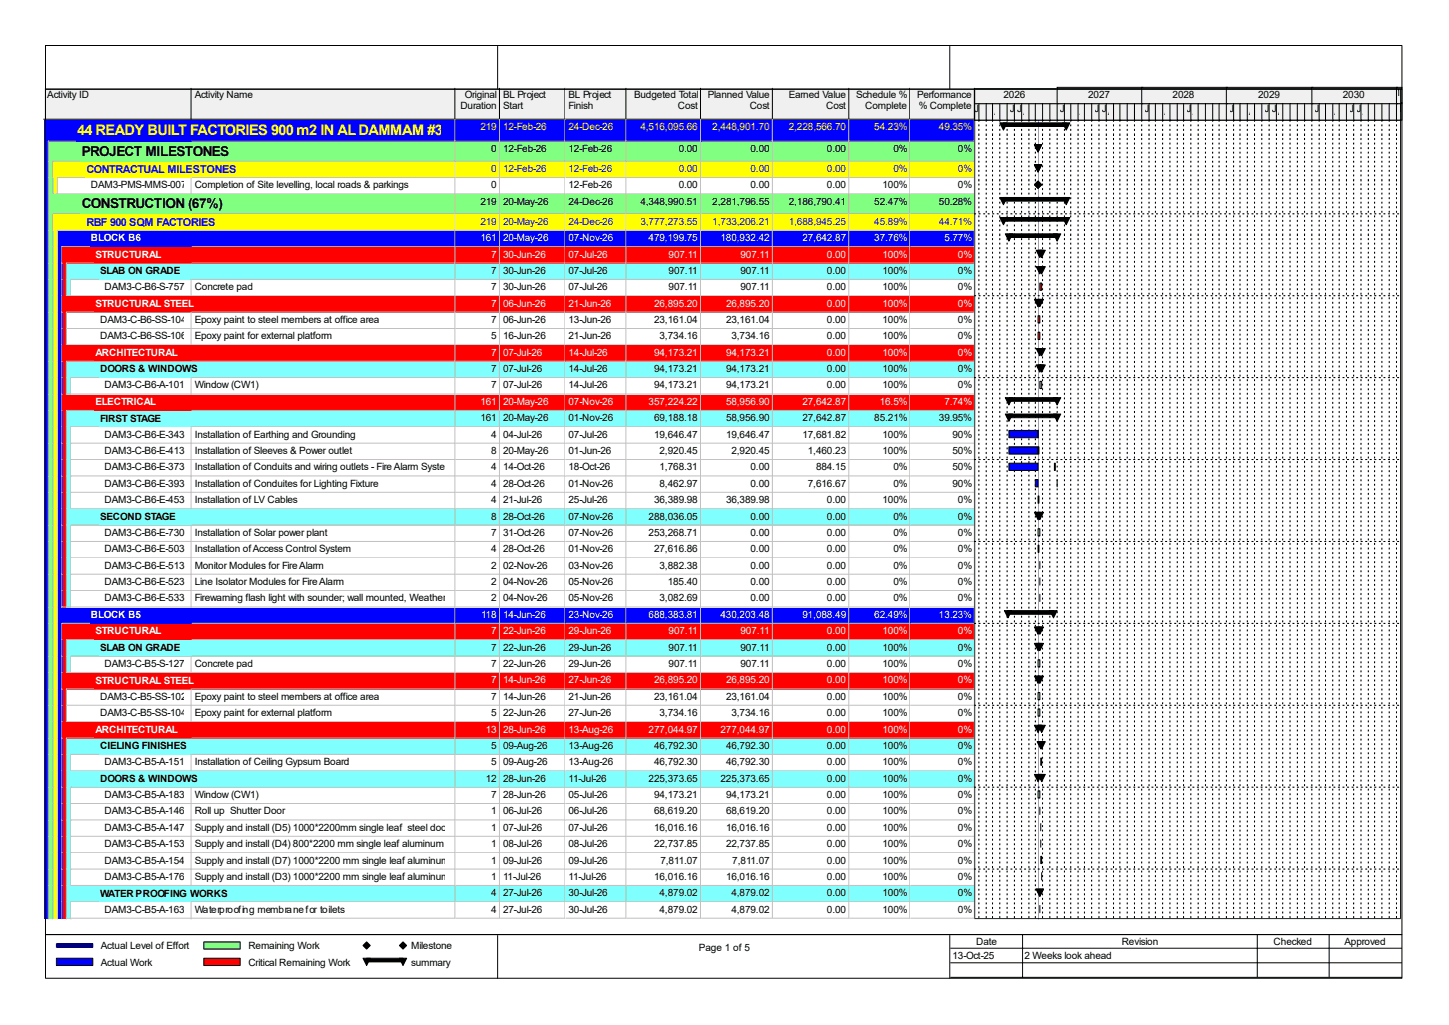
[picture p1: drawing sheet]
<svg xmlns="http://www.w3.org/2000/svg" width="420mm" height="297mm" viewBox="0 0 420 297" stroke-linecap="round" stroke-linejoin="round" font-family="sans-serif">
<defs><g id="words">
<text font-size="4.2" fill="#ff0" x="22.4" y="39">44 READY BUILT FACTORIES 900 m2 IN AL DAMMAM #3</text>
<g font-size="4">
<text x="23.7" y="45.1">PROJECT MILESTONES</text>
<text x="23.7" y="60.4">CONSTRUCTION (67%)</text>
</g>
<g font-size="3.2" fill="#00f">
<text x="25.1" y="50.2">CONTRACTUAL MILESTONES</text>
<text x="25.1" y="65.4">RBF 900 SQM FACTORIES</text>
</g>
<g font-size="2.9">
<text x="13.7" y="28.4">Activity ID</text>
<text x="56.4" y="28.4">Activity Name</text>
<text x="134.7" y="28.4">Original</text>
<text x="145.8" y="28.4">BL Project</text>
<text x="164.8" y="28.4">BL Project</text>
<text x="183.8" y="28.4">Budgeted Total</text>
<text x="205.1" y="28.4">Planned Value</text>
<text x="228.6" y="28.4">Earned Value</text>
<text x="248.1" y="28.4">Schedule %</text>
<text x="265.8" y="28.4">Performance</text>
<text x="290.9" y="28.4">2026</text>
<text x="315.4" y="28.4">2027</text>
<text x="339.9" y="28.4">2028</text>
<text x="364.7" y="28.4">2029</text>
<text x="389.2" y="28.4">2030</text>
<text x="399.8" y="27.9">2031</text>
<text x="133.4" y="31.6">Duration</text>
<text x="145.8" y="31.6">Start</text>
<text x="164.8" y="31.6">Finish</text>
<text x="196.5" y="31.6">Cost</text>
<text x="217.3" y="31.6">Cost</text>
<text x="239.4" y="31.6">Cost</text>
<text x="250.8" y="31.6">Complete</text>
<text x="266.3" y="31.6">% Complete</text>
<text x="282.4" y="32.4">J</text>
<text x="288.2" y="33.2">A</text>
<text x="292.7" y="32.4">J</text>
<text x="294.8" y="32.4">J</text>
<text x="296.7" y="33.2">A</text>
<text x="307.2" y="32.4">J</text>
<text x="313" y="33.2">A</text>
<text x="317.2" y="32.4">J</text>
<text x="319.3" y="32.4">J</text>
<text x="321.2" y="33.2">A</text>
<text x="331.7" y="32.4">J</text>
<text x="337.5" y="33.2">A</text>
<text x="343.9" y="32.4">J</text>
<text x="345.7" y="33.2">A</text>
<text x="356.2" y="32.4">J</text>
<text x="362" y="33.2">A</text>
<text x="366.5" y="32.4">J</text>
<text x="368.6" y="32.4">J</text>
<text x="370.5" y="33.2">A</text>
<text x="381" y="32.4">J</text>
<text x="386.8" y="33.2">A</text>
<text x="391" y="32.4">J</text>
<text x="393.1" y="32.4">J</text>
<text x="395" y="33.2">A</text>
<text x="404.7" y="32.4">J</text>
<text x="142.4" y="44">0</text>
<text x="145.8" y="44">12-Feb-26</text>
<text x="164.8" y="44">12-Feb-26</text>
<text x="196.7" y="44">0.00</text>
<text x="217.6" y="44">0.00</text>
<text x="239.7" y="44">0.00</text>
<text x="259" y="44">0%</text>
<text x="277.7" y="44">0%</text>
<text x="26.4" y="54.6">DAM3-PMS-MMS-0070</text>
<text x="56.4" y="54.6">Completion of Site levelling, local roads &amp; parkings</text>
<text x="139.2" y="59.3">219</text>
<text x="142.4" y="54.6">0</text>
<text x="145.8" y="59.3">20-May-26</text>
<text x="164.8" y="54.6">12-Feb-26</text>
<text x="164.8" y="59.3">24-Dec-26</text>
<text x="185.6" y="59.3">4,348,990.51</text>
<text x="196.7" y="54.6">0.00</text>
<text x="206.5" y="59.3">2,281,796.55</text>
<text x="217.6" y="54.6">0.00</text>
<text x="228.6" y="59.3">2,186,790.41</text>
<text x="239.7" y="54.6">0.00</text>
<text x="253.4" y="59.3">52.47%</text>
<text x="255.8" y="54.6">100%</text>
<text x="272.1" y="59.3">50.28%</text>
<text x="277.7" y="54.6">0%</text>
<text x="29" y="79.5">SLAB ON GRADE</text>
<text x="142.4" y="79.4">7</text>
<text x="145.8" y="79.4">30-Jun-26</text>
<text x="164.8" y="79.4">07-Jul-26</text>
<text x="193.8" y="79.4">907.11</text>
<text x="214.6" y="79.4">907.11</text>
<text x="239.7" y="79.4">0.00</text>
<text x="255.8" y="79.4">100%</text>
<text x="277.7" y="79.4">0%</text>
<text x="30.3" y="84.1">DAM3-C-B6-S-757</text>
<text x="56.4" y="84.1">Concrete pad</text>
<text x="142.4" y="84.1">7</text>
<text x="145.8" y="84.1">30-Jun-26</text>
<text x="164.8" y="84.1">07-Jul-26</text>
<text x="193.8" y="84.1">907.11</text>
<text x="214.6" y="84.1">907.11</text>
<text x="239.7" y="84.1">0.00</text>
<text x="255.8" y="84.1">100%</text>
<text x="277.7" y="84.1">0%</text>
<text x="29" y="93.6">DAM3-C-B6-SS-1040</text>
<text x="56.4" y="93.6">Epoxy paint to steel members at office area</text>
<text x="142.4" y="93.6">7</text>
<text x="145.8" y="93.6">06-Jun-26</text>
<text x="164.8" y="93.6">13-Jun-26</text>
<text x="189.6" y="93.6">23,161.04</text>
<text x="210.4" y="93.6">23,161.04</text>
<text x="239.7" y="93.6">0.00</text>
<text x="255.8" y="93.6">100%</text>
<text x="277.7" y="93.6">0%</text>
<text x="29" y="98.3">DAM3-C-B6-SS-1060</text>
<text x="56.4" y="98.3">Epoxy paint for external platform</text>
<text x="142.4" y="98.3">5</text>
<text x="145.8" y="98.3">16-Jun-26</text>
<text x="164.8" y="98.3">21-Jun-26</text>
<text x="191.2" y="98.3">3,734.16</text>
<text x="212" y="98.3">3,734.16</text>
<text x="239.7" y="98.3">0.00</text>
<text x="255.8" y="98.3">100%</text>
<text x="277.7" y="98.3">0%</text>
<text x="29" y="107.9">DOORS &amp; WINDOWS</text>
<text x="142.4" y="107.8">7</text>
<text x="145.8" y="107.8">07-Jul-26</text>
<text x="164.8" y="107.8">14-Jul-26</text>
<text x="189.6" y="107.8">94,173.21</text>
<text x="210.4" y="107.8">94,173.21</text>
<text x="239.7" y="107.8">0.00</text>
<text x="255.8" y="107.8">100%</text>
<text x="277.7" y="107.8">0%</text>
<text x="30.3" y="112.6">DAM3-C-B6-A-1010</text>
<text x="56.4" y="112.6">Window (CW1)</text>
<text x="142.4" y="112.6">7</text>
<text x="145.8" y="112.6">07-Jul-26</text>
<text x="164.8" y="112.6">14-Jul-26</text>
<text x="189.6" y="112.6">94,173.21</text>
<text x="210.4" y="112.6">94,173.21</text>
<text x="239.7" y="112.6">0.00</text>
<text x="255.8" y="112.6">100%</text>
<text x="277.7" y="112.6">0%</text>
<text x="29" y="122.2">FIRST STAGE</text>
<text x="139.2" y="122.1">161</text>
<text x="145.8" y="122.1">20-May-26</text>
<text x="164.8" y="122.1">01-Nov-26</text>
<text x="189.6" y="122.1">69,188.18</text>
<text x="210.4" y="122.1">58,956.90</text>
<text x="232.6" y="122.1">27,642.87</text>
<text x="253.4" y="122.1">85.21%</text>
<text x="272.1" y="122.1">39.95%</text>
<text x="30.3" y="126.8">DAM3-C-B6-E-343</text>
<text x="30.3" y="131.6">DAM3-C-B6-E-413</text>
<text x="56.4" y="126.8">Installation of Earthing and Grounding</text>
<text x="56.4" y="131.6">Installation of Sleeves &amp; Power outlet</text>
<text x="142.4" y="126.8">4</text>
<text x="142.4" y="131.6">8</text>
<text x="145.8" y="126.8">04-Jul-26</text>
<text x="145.8" y="131.6">20-May-26</text>
<text x="164.8" y="126.8">07-Jul-26</text>
<text x="164.8" y="131.6">01-Jun-26</text>
<text x="189.6" y="126.8">19,646.47</text>
<text x="191.2" y="131.6">2,920.45</text>
<text x="210.4" y="126.8">19,646.47</text>
<text x="212" y="131.6">2,920.45</text>
<text x="232.6" y="126.8">17,681.82</text>
<text x="234.1" y="131.6">1,460.23</text>
<text x="255.8" y="126.8">100%</text>
<text x="255.8" y="131.6">100%</text>
<text x="276.1" y="126.8">90%</text>
<text x="276.1" y="131.6">50%</text>
<text x="30.3" y="136.3">DAM3-C-B6-E-373</text>
<text x="56.4" y="136.3">Installation of Conduits and wiring outlets - Fire Alarm System</text>
<text x="142.4" y="136.3">4</text>
<text x="145.8" y="136.3">14-Oct-26</text>
<text x="164.8" y="136.3">18-Oct-26</text>
<text x="191.2" y="136.3">1,768.31</text>
<text x="217.6" y="136.3">0.00</text>
<text x="236.5" y="136.3">884.15</text>
<text x="259" y="136.3">0%</text>
<text x="276.1" y="136.3">50%</text>
<text x="30.3" y="141.1">DAM3-C-B6-E-393</text>
<text x="56.4" y="141.1">Installation of Conduites for Lighting Fixture</text>
<text x="142.4" y="141.1">4</text>
<text x="145.8" y="141.1">28-Oct-26</text>
<text x="164.8" y="141.1">01-Nov-26</text>
<text x="191.2" y="141.1">8,462.97</text>
<text x="217.6" y="141.1">0.00</text>
<text x="234.1" y="141.1">7,616.67</text>
<text x="259" y="141.1">0%</text>
<text x="276.1" y="141.1">90%</text>
<text x="30.3" y="145.8">DAM3-C-B6-E-453</text>
<text x="56.4" y="145.8">Installation of LV Cables</text>
<text x="142.4" y="145.8">4</text>
<text x="145.8" y="145.8">21-Jul-26</text>
<text x="164.8" y="145.8">25-Jul-26</text>
<text x="189.6" y="145.8">36,389.98</text>
<text x="210.4" y="145.8">36,389.98</text>
<text x="239.7" y="145.8">0.00</text>
<text x="255.8" y="145.8">100%</text>
<text x="277.7" y="145.8">0%</text>
<text x="29" y="150.6">SECOND STAGE</text>
<text x="30.3" y="155.3">DAM3-C-B6-E-730</text>
<text x="56.4" y="155.3">Installation of Solar power plant</text>
<text x="142.4" y="150.5">8</text>
<text x="142.4" y="155.3">7</text>
<text x="145.8" y="150.5">28-Oct-26</text>
<text x="145.8" y="155.3">31-Oct-26</text>
<text x="164.8" y="150.5">07-Nov-26</text>
<text x="164.8" y="155.3">07-Nov-26</text>
<text x="188" y="150.5">288,036.05</text>
<text x="188" y="155.3">253,268.71</text>
<text x="217.6" y="150.5">0.00</text>
<text x="217.6" y="155.3">0.00</text>
<text x="239.7" y="150.5">0.00</text>
<text x="239.7" y="155.3">0.00</text>
<text x="259" y="150.5">0%</text>
<text x="259" y="155.3">0%</text>
<text x="277.7" y="150.5">0%</text>
<text x="277.7" y="155.3">0%</text>
<text x="30.3" y="160.1">DAM3-C-B6-E-503</text>
<text x="56.4" y="160.1">Installation of Access Control System</text>
<text x="142.4" y="160.1">4</text>
<text x="145.8" y="160.1">28-Oct-26</text>
<text x="164.8" y="160.1">01-Nov-26</text>
<text x="189.6" y="160.1">27,616.86</text>
<text x="217.6" y="160.1">0.00</text>
<text x="239.7" y="160.1">0.00</text>
<text x="259" y="160.1">0%</text>
<text x="277.7" y="160.1">0%</text>
<text x="30.3" y="164.8">DAM3-C-B6-E-513</text>
<text x="56.4" y="164.8">Monitor Modules for Fire Alarm</text>
<text x="142.4" y="164.8">2</text>
<text x="145.8" y="164.8">02-Nov-26</text>
<text x="164.8" y="164.8">03-Nov-26</text>
<text x="191.2" y="164.8">3,882.38</text>
<text x="217.6" y="164.8">0.00</text>
<text x="239.7" y="164.8">0.00</text>
<text x="259" y="164.8">0%</text>
<text x="277.7" y="164.8">0%</text>
<text x="30.3" y="169.5">DAM3-C-B6-E-523</text>
<text x="56.4" y="169.5">Line Isolator Modules for Fire Alarm</text>
<text x="142.4" y="169.5">2</text>
<text x="145.8" y="169.5">04-Nov-26</text>
<text x="164.8" y="169.5">05-Nov-26</text>
<text x="193.5" y="169.5">185.40</text>
<text x="217.6" y="169.5">0.00</text>
<text x="239.7" y="169.5">0.00</text>
<text x="259" y="169.5">0%</text>
<text x="277.7" y="169.5">0%</text>
<text x="30.3" y="174.3">DAM3-C-B6-E-533</text>
<text x="56.4" y="174.3">Firewarning flash light with sounder; wall mounted, Weather proof</text>
<text x="142.4" y="174.3">2</text>
<text x="145.8" y="174.3">04-Nov-26</text>
<text x="164.8" y="174.3">05-Nov-26</text>
<text x="191.2" y="174.3">3,082.69</text>
<text x="217.6" y="174.3">0.00</text>
<text x="239.7" y="174.3">0.00</text>
<text x="259" y="174.3">0%</text>
<text x="277.7" y="174.3">0%</text>
<text x="29" y="188.6">SLAB ON GRADE</text>
<text x="142.4" y="188.5">7</text>
<text x="145.8" y="188.5">22-Jun-26</text>
<text x="164.8" y="188.5">29-Jun-26</text>
<text x="193.8" y="188.5">907.11</text>
<text x="214.6" y="188.5">907.11</text>
<text x="239.7" y="188.5">0.00</text>
<text x="255.8" y="188.5">100%</text>
<text x="277.7" y="188.5">0%</text>
<text x="30.3" y="193.3">DAM3-C-B5-S-1277</text>
<text x="56.4" y="193.3">Concrete pad</text>
<text x="142.4" y="193.3">7</text>
<text x="145.8" y="193.3">22-Jun-26</text>
<text x="164.8" y="193.3">29-Jun-26</text>
<text x="193.8" y="193.3">907.11</text>
<text x="214.6" y="193.3">907.11</text>
<text x="239.7" y="193.3">0.00</text>
<text x="255.8" y="193.3">100%</text>
<text x="277.7" y="193.3">0%</text>
<text x="29" y="202.8">DAM3-C-B5-SS-1020</text>
<text x="56.4" y="202.8">Epoxy paint to steel members at office area</text>
<text x="142.4" y="202.8">7</text>
<text x="145.8" y="202.8">14-Jun-26</text>
<text x="164.8" y="202.8">21-Jun-26</text>
<text x="189.6" y="202.8">23,161.04</text>
<text x="210.4" y="202.8">23,161.04</text>
<text x="239.7" y="202.8">0.00</text>
<text x="255.8" y="202.8">100%</text>
<text x="277.7" y="202.8">0%</text>
<text x="29" y="207.5">DAM3-C-B5-SS-1040</text>
<text x="56.4" y="207.5">Epoxy paint for external platform</text>
<text x="142.4" y="207.5">5</text>
<text x="145.8" y="207.5">22-Jun-26</text>
<text x="164.8" y="207.5">27-Jun-26</text>
<text x="191.2" y="207.5">3,734.16</text>
<text x="212" y="207.5">3,734.16</text>
<text x="239.7" y="207.5">0.00</text>
<text x="255.8" y="207.5">100%</text>
<text x="277.7" y="207.5">0%</text>
<text x="29" y="217.1">CIELING FINISHES</text>
<text x="30.3" y="221.7">DAM3-C-B5-A-1510</text>
<text x="56.4" y="221.7">Installation of Ceiling Gypsum Board</text>
<text x="142.4" y="217">5</text>
<text x="142.4" y="221.7">5</text>
<text x="145.8" y="217">09-Aug-26</text>
<text x="145.8" y="221.7">09-Aug-26</text>
<text x="164.8" y="217">13-Aug-26</text>
<text x="164.8" y="221.7">13-Aug-26</text>
<text x="189.6" y="217">46,792.30</text>
<text x="189.6" y="221.7">46,792.30</text>
<text x="210.4" y="217">46,792.30</text>
<text x="210.4" y="221.7">46,792.30</text>
<text x="239.7" y="217">0.00</text>
<text x="239.7" y="221.7">0.00</text>
<text x="255.8" y="217">100%</text>
<text x="255.8" y="221.7">100%</text>
<text x="277.7" y="217">0%</text>
<text x="277.7" y="221.7">0%</text>
<text x="29" y="226.6">DOORS &amp; WINDOWS</text>
<text x="140.8" y="226.5">12</text>
<text x="145.8" y="226.5">28-Jun-26</text>
<text x="164.8" y="226.5">11-Jul-26</text>
<text x="188" y="226.5">225,373.65</text>
<text x="208.8" y="226.5">225,373.65</text>
<text x="239.7" y="226.5">0.00</text>
<text x="255.8" y="226.5">100%</text>
<text x="277.7" y="226.5">0%</text>
<text x="30.3" y="231.2">DAM3-C-B5-A-1830</text>
<text x="56.4" y="231.2">Window (CW1)</text>
<text x="142.4" y="231.2">7</text>
<text x="145.8" y="231.2">28-Jun-26</text>
<text x="164.8" y="231.2">05-Jul-26</text>
<text x="189.6" y="231.2">94,173.21</text>
<text x="210.4" y="231.2">94,173.21</text>
<text x="239.7" y="231.2">0.00</text>
<text x="255.8" y="231.2">100%</text>
<text x="277.7" y="231.2">0%</text>
<text x="30.3" y="236">DAM3-C-B5-A-1460</text>
<text x="56.4" y="236">Roll up Shutter Door</text>
<text x="142.4" y="236">1</text>
<text x="145.8" y="236">06-Jul-26</text>
<text x="164.8" y="236">06-Jul-26</text>
<text x="189.6" y="236">68,619.20</text>
<text x="210.4" y="236">68,619.20</text>
<text x="239.7" y="236">0.00</text>
<text x="255.8" y="236">100%</text>
<text x="277.7" y="236">0%</text>
<text x="30.3" y="240.7">DAM3-C-B5-A-1470</text>
<text x="30.3" y="245.5">DAM3-C-B5-A-1530</text>
<text x="56.4" y="240.7">Supply and install (D5) 1000*2200mm single leaf steel door with door1</text>
<text x="56.4" y="245.5">Supply and install (D4) 800*2200 mm single leaf aluminum door with door08-Jul-26</text>
<text x="142.4" y="245.5">1</text>
<text x="145.8" y="240.7">07-Jul-26</text>
<text x="164.8" y="240.7">07-Jul-26</text>
<text x="164.8" y="245.5">08-Jul-26</text>
<text x="189.6" y="240.7">16,016.16</text>
<text x="189.6" y="245.5">22,737.85</text>
<text x="210.4" y="240.7">16,016.16</text>
<text x="210.4" y="245.5">22,737.85</text>
<text x="239.7" y="240.7">0.00</text>
<text x="239.7" y="245.5">0.00</text>
<text x="255.8" y="240.7">100%</text>
<text x="255.8" y="245.5">100%</text>
<text x="277.7" y="240.7">0%</text>
<text x="277.7" y="245.5">0%</text>
<text x="30.3" y="250.2">DAM3-C-B5-A-1540</text>
<text x="56.4" y="250.2">Supply and install (D7) 1000*2200 mm single leaf aluminum door with door</text>
<text x="142.4" y="250.2">1</text>
<text x="145.8" y="250.2">09-Jul-26</text>
<text x="164.8" y="250.2">09-Jul-26</text>
<text x="191.4" y="250.2">7,811.07</text>
<text x="212.3" y="250.2">7,811.07</text>
<text x="239.7" y="250.2">0.00</text>
<text x="255.8" y="250.2">100%</text>
<text x="277.7" y="250.2">0%</text>
<text x="30.3" y="255">DAM3-C-B5-A-1760</text>
<text x="56.4" y="255">Supply and install (D3) 1000*2200 mm single leaf aluminum door with door</text>
<text x="142.4" y="255">1</text>
<text x="145.8" y="255">11-Jul-26</text>
<text x="164.8" y="255">11-Jul-26</text>
<text x="189.6" y="255">16,016.16</text>
<text x="210.4" y="255">16,016.16</text>
<text x="239.7" y="255">0.00</text>
<text x="255.8" y="255">100%</text>
<text x="277.7" y="255">0%</text>
<text x="29" y="259.8">WATER PROOFING WORKS</text>
<text x="142.4" y="259.7">4</text>
<text x="145.8" y="259.7">27-Jul-26</text>
<text x="164.8" y="259.7">30-Jul-26</text>
<text x="191.2" y="259.7">4,879.02</text>
<text x="212" y="259.7">4,879.02</text>
<text x="239.7" y="259.7">0.00</text>
<text x="255.8" y="259.7">100%</text>
<text x="277.7" y="259.7">0%</text>
<text x="30.3" y="264.5">DAM3-C-B5-A-1630</text>
<text x="56.4" y="264.5">Waterproofing membrane for toilets</text>
<text x="142.4" y="264.5">4</text>
<text x="145.8" y="264.5">27-Jul-26</text>
<text x="164.8" y="264.5">30-Jul-26</text>
<text x="191.2" y="264.5">4,879.02</text>
<text x="212" y="264.5">4,879.02</text>
<text x="239.7" y="264.5">0.00</text>
<text x="255.8" y="264.5">100%</text>
<text x="277.7" y="264.5">0%</text>
<text x="29.3" y="275">Actual Level of Effort</text>
<text x="72" y="275">Remaining Work</text>
<text x="119.2" y="275">Milestone</text>
<text x="202.5" y="275.5">Page 1 of 5</text>
<text x="283" y="273.7">Date</text>
<text x="325.1" y="273.7">Revision</text>
<text x="369.1" y="273.7">Checked</text>
<text x="389.7" y="273.7">Approved</text>
<text x="29.3" y="279.8">Actual Work</text>
<text x="72" y="279.8">Critical Remaining Work</text>
<text x="119.2" y="279.8">summary</text>
<text x="276.1" y="277.9">13-Oct-25</text>
<text x="296.9" y="277.9">2 Weeks look ahead</text>
</g>
<g font-size="2.9" fill="#ff0">
<text x="139.2" y="37.7">219</text>
<text x="145.8" y="37.7">12-Feb-26</text>
<text x="164.8" y="37.7">24-Dec-26</text>
<text x="185.6" y="37.7">4,516,095.66</text>
<text x="206.5" y="37.7">2,448,901.70</text>
<text x="228.6" y="37.7">2,228,566.70</text>
<text x="253.4" y="37.7">54.23%</text>
<text x="272.1" y="37.7">49.35%</text>
</g>
<g font-size="2.9" fill="#00f">
<text x="142.4" y="49.8">0</text>
<text x="145.8" y="49.8">12-Feb-26</text>
<text x="164.8" y="49.8">12-Feb-26</text>
<text x="196.7" y="49.8">0.00</text>
<text x="217.6" y="49.8">0.00</text>
<text x="239.7" y="49.8">0.00</text>
<text x="259" y="49.8">0%</text>
<text x="277.7" y="49.8">0%</text>
<text x="139.2" y="65.1">219</text>
<text x="145.8" y="65.1">20-May-26</text>
<text x="164.8" y="65.1">24-Dec-26</text>
<text x="185.6" y="65.1">3,777,273.55</text>
<text x="206.5" y="65.1">1,733,206.21</text>
<text x="228.6" y="65.1">1,688,945.25</text>
<text x="253.4" y="65.1">45.89%</text>
<text x="272.1" y="65.1">44.71%</text>
</g>
<g font-size="2.9" fill="#fff">
<text x="26.4" y="69.9">BLOCK B6</text>
<text x="139.2" y="69.9">161</text>
<text x="145.8" y="69.9">20-May-26</text>
<text x="164.8" y="69.9">07-Nov-26</text>
<text x="188" y="69.9">479,199.75</text>
<text x="208.8" y="69.9">180,932.42</text>
<text x="232.6" y="69.9">27,642.87</text>
<text x="253.4" y="69.9">37.76%</text>
<text x="273.7" y="69.9">5.77%</text>
<text x="27.7" y="74.7">STRUCTURAL</text>
<text x="142.4" y="74.6">7</text>
<text x="145.8" y="74.6">30-Jun-26</text>
<text x="164.8" y="74.6">07-Jul-26</text>
<text x="193.8" y="74.6">907.11</text>
<text x="214.6" y="74.6">907.11</text>
<text x="239.7" y="74.6">0.00</text>
<text x="255.8" y="74.6">100%</text>
<text x="277.7" y="74.6">0%</text>
<text x="27.7" y="88.9">STRUCTURAL STEEL</text>
<text x="142.4" y="88.9">7</text>
<text x="145.8" y="88.9">06-Jun-26</text>
<text x="164.8" y="88.9">21-Jun-26</text>
<text x="189.6" y="88.9">26,895.20</text>
<text x="210.4" y="88.9">26,895.20</text>
<text x="239.7" y="88.9">0.00</text>
<text x="255.8" y="88.9">100%</text>
<text x="277.7" y="88.9">0%</text>
<text x="27.7" y="103.2">ARCHITECTURAL</text>
<text x="142.4" y="103.1">7</text>
<text x="145.8" y="103.1">07-Jul-26</text>
<text x="164.8" y="103.1">14-Jul-26</text>
<text x="189.6" y="103.1">94,173.21</text>
<text x="210.4" y="103.1">94,173.21</text>
<text x="239.7" y="103.1">0.00</text>
<text x="255.8" y="103.1">100%</text>
<text x="277.7" y="103.1">0%</text>
<text x="27.7" y="117.4">ELECTRICAL</text>
<text x="139.2" y="117.3">161</text>
<text x="145.8" y="117.3">20-May-26</text>
<text x="164.8" y="117.3">07-Nov-26</text>
<text x="188" y="117.3">357,224.22</text>
<text x="210.4" y="117.3">58,956.90</text>
<text x="232.6" y="117.3">27,642.87</text>
<text x="255" y="117.3">16.5%</text>
<text x="273.7" y="117.3">7.74%</text>
<text x="26.4" y="179.1">BLOCK B5</text>
<text x="139.5" y="179">118</text>
<text x="145.8" y="179">14-Jun-26</text>
<text x="164.8" y="179">23-Nov-26</text>
<text x="188" y="179">688,383.81</text>
<text x="208.8" y="179">430,203.48</text>
<text x="232.6" y="179">91,088.49</text>
<text x="253.4" y="179">62.49%</text>
<text x="272.1" y="179">13.23%</text>
<text x="27.7" y="183.9">STRUCTURAL</text>
<text x="142.4" y="183.8">7</text>
<text x="145.8" y="183.8">22-Jun-26</text>
<text x="164.8" y="183.8">29-Jun-26</text>
<text x="193.8" y="183.8">907.11</text>
<text x="214.6" y="183.8">907.11</text>
<text x="239.7" y="183.8">0.00</text>
<text x="255.8" y="183.8">100%</text>
<text x="277.7" y="183.8">0%</text>
<text x="27.7" y="198.1">STRUCTURAL STEEL</text>
<text x="142.4" y="198">7</text>
<text x="145.8" y="198">14-Jun-26</text>
<text x="164.8" y="198">27-Jun-26</text>
<text x="189.6" y="198">26,895.20</text>
<text x="210.4" y="198">26,895.20</text>
<text x="239.7" y="198">0.00</text>
<text x="255.8" y="198">100%</text>
<text x="277.7" y="198">0%</text>
<text x="27.7" y="212.3">ARCHITECTURAL</text>
<text x="140.8" y="212.3">13</text>
<text x="145.8" y="212.3">28-Jun-26</text>
<text x="164.8" y="212.3">13-Aug-26</text>
<text x="188" y="212.3">277,044.97</text>
<text x="208.8" y="212.3">277,044.97</text>
<text x="239.7" y="212.3">0.00</text>
<text x="255.8" y="212.3">100%</text>
<text x="277.7" y="212.3">0%</text>
</g>
</g></defs>
<path d="M12.9 25.6h42.7v9.2h-42.7z" fill="#f0f0f0"/>
<path d="M55.4 25.6v8.9h-42.7" fill="none" stroke="#000" stroke-width=".29"/>
<path d="M55.6 25.6h76.5v9.2h-76.5z" fill="#f0f0f0"/>
<path d="M131.8 25.6v8.9h-76.4" fill="none" stroke="#000" stroke-width=".29"/>
<path d="M132.1 25.6h12.9v9.2h-12.9z" fill="#f0f0f0"/>
<path d="M144.8 25.6v8.9h-13" fill="none" stroke="#000" stroke-width=".29"/>
<path d="M145 25.6h19v9.2h-19z" fill="#f0f0f0"/>
<path d="M163.8 25.6v8.9h-19" fill="none" stroke="#000" stroke-width=".29"/>
<path d="M164 25.6h17.7v9.2h-17.7z" fill="#f0f0f0"/>
<path d="M181.4 25.6v8.9h-17.6" fill="none" stroke="#000" stroke-width=".29"/>
<path d="M181.7 25.6h21.6v9.2h-21.6z" fill="#f0f0f0"/>
<path d="M203 25.6v8.9h-21.6" fill="none" stroke="#000" stroke-width=".29"/>
<path d="M203.3 25.6h20.9v9.2h-20.9z" fill="#f0f0f0"/>
<path d="M223.9 25.6v8.9h-20.9" fill="none" stroke="#000" stroke-width=".29"/>
<path d="M224.2 25.6h22.1v9.2h-22.1z" fill="#f0f0f0"/>
<path d="M246 25.6v8.9h-22.1" fill="none" stroke="#000" stroke-width=".29"/>
<path d="M246.3 25.6h17.6v9.2h-17.6z" fill="#f0f0f0"/>
<path d="M263.7 25.6v8.9h-17.7" fill="none" stroke="#000" stroke-width=".29"/>
<path d="M263.9 25.6h18.8v9.2h-18.8z" fill="#f0f0f0"/>
<path d="M282.4 25.6v8.9h-18.7" fill="none" stroke="#000" stroke-width=".29"/>
<path d="M12.9 34.8h42.7v6.3h-42.7z" fill="#00f"/>
<path d="M14 40.9h41.6" fill="none" stroke="#c0c0c0" stroke-width=".29"/>
<g fill="#00f">
<path d="M55.6 34.8h76.5v6.3h-76.5z"/>
<path d="M22.1 35.1h109.2v5.8h-109.2z"/>
</g>
<path d="M131.8 34.5v6.4h-76.2" fill="none" stroke="#c0c0c0" stroke-width=".29"/>
<g fill="#00f">
<path d="M132.1 34.8h12.9v6.3h-12.9z"/>
<path d="M132.6 35.1h11.6v5.8h-11.6z"/>
</g>
<path d="M144.8 34.5v6.4h-12.7" fill="none" stroke="#c0c0c0" stroke-width=".29"/>
<g fill="#00f">
<path d="M145 34.8h19v6.3h-19z"/>
<path d="M145.5 35.1h17.7v5.8h-17.7z"/>
</g>
<path d="M163.8 34.5v6.4h-18.8" fill="none" stroke="#c0c0c0" stroke-width=".29"/>
<g fill="#00f">
<path d="M164 34.8h17.7v6.3h-17.7z"/>
<path d="M164.5 35.1h16.4v5.8h-16.4z"/>
</g>
<path d="M181.4 34.5v6.4h-17.4" fill="none" stroke="#c0c0c0" stroke-width=".29"/>
<g fill="#00f">
<path d="M181.7 34.8h21.6v6.3h-21.6z"/>
<path d="M182.2 35.1h20.3v5.8h-20.3z"/>
</g>
<path d="M203 34.5v6.4h-21.3" fill="none" stroke="#c0c0c0" stroke-width=".29"/>
<g fill="#00f">
<path d="M203.3 34.8h20.9v6.3h-20.9z"/>
<path d="M203.8 35.1h19.6v5.8h-19.6z"/>
</g>
<path d="M223.9 34.5v6.4h-20.6" fill="none" stroke="#c0c0c0" stroke-width=".29"/>
<g fill="#00f">
<path d="M224.2 34.8h22.1v6.3h-22.1z"/>
<path d="M224.7 35.1h20.8v5.8h-20.8z"/>
</g>
<path d="M246 34.5v6.4h-21.9" fill="none" stroke="#c0c0c0" stroke-width=".29"/>
<g fill="#00f">
<path d="M246.3 34.8h17.6v6.3h-17.6z"/>
<path d="M246.8 35.1h16.3v5.8h-16.3z"/>
</g>
<path d="M263.7 34.5v6.4h-17.4" fill="none" stroke="#c0c0c0" stroke-width=".29"/>
<g fill="#00f">
<path d="M263.9 34.8h18.8v6.3h-18.8z"/>
<path d="M264.5 35.1h17.4v5.8h-17.4z"/>
</g>
<path d="M282.4 34.5v6.4h-18.4" fill="none" stroke="#c0c0c0" stroke-width=".29"/>
<path d="M12.9 41.1h1.3v5.8h-1.3z" fill="#00f"/>
<path d="M14 40.9v6" fill="none" stroke="#c0c0c0" stroke-width=".29"/>
<path d="M14.2 41.1h41.4v5.8h-41.4z" fill="#80ff80"/>
<path d="M15.3 46.7h40.3" fill="none" stroke="#c0c0c0" stroke-width=".29"/>
<g fill="#80ff80">
<path d="M55.6 41.1h76.5v5.8h-76.5z"/>
<path d="M23.5 41.4h107.8v5.3h-107.8z"/>
</g>
<path d="M131.8 40.9v5.8h-76.2" fill="none" stroke="#c0c0c0" stroke-width=".29"/>
<g fill="#80ff80">
<path d="M132.1 41.1h12.9v5.8h-12.9z"/>
<path d="M132.6 41.4h11.6v5.3h-11.6z"/>
</g>
<path d="M144.8 40.9v5.8h-12.7" fill="none" stroke="#c0c0c0" stroke-width=".29"/>
<g fill="#80ff80">
<path d="M145 41.1h19v5.8h-19z"/>
<path d="M145.5 41.4h17.7v5.3h-17.7z"/>
</g>
<path d="M163.8 40.9v5.8h-18.8" fill="none" stroke="#c0c0c0" stroke-width=".29"/>
<g fill="#80ff80">
<path d="M164 41.1h17.7v5.8h-17.7z"/>
<path d="M164.5 41.4h16.4v5.3h-16.4z"/>
</g>
<path d="M181.4 40.9v5.8h-17.4" fill="none" stroke="#c0c0c0" stroke-width=".29"/>
<g fill="#80ff80">
<path d="M181.7 41.1h21.6v5.8h-21.6z"/>
<path d="M182.2 41.4h20.3v5.3h-20.3z"/>
</g>
<path d="M203 40.9v5.8h-21.3" fill="none" stroke="#c0c0c0" stroke-width=".29"/>
<g fill="#80ff80">
<path d="M203.3 41.1h20.9v5.8h-20.9z"/>
<path d="M203.8 41.4h19.6v5.3h-19.6z"/>
</g>
<path d="M223.9 40.9v5.8h-20.6" fill="none" stroke="#c0c0c0" stroke-width=".29"/>
<g fill="#80ff80">
<path d="M224.2 41.1h22.1v5.8h-22.1z"/>
<path d="M224.7 41.4h20.8v5.3h-20.8z"/>
</g>
<path d="M246 40.9v5.8h-21.9" fill="none" stroke="#c0c0c0" stroke-width=".29"/>
<g fill="#80ff80">
<path d="M246.3 41.1h17.6v5.8h-17.6z"/>
<path d="M246.8 41.4h16.3v5.3h-16.3z"/>
</g>
<path d="M263.7 40.9v5.8h-17.4" fill="none" stroke="#c0c0c0" stroke-width=".29"/>
<g fill="#80ff80">
<path d="M263.9 41.1h18.8v5.8h-18.8z"/>
<path d="M264.5 41.4h17.4v5.3h-17.4z"/>
</g>
<path d="M282.4 40.9v5.8h-18.4" fill="none" stroke="#c0c0c0" stroke-width=".29"/>
<path d="M12.9 46.9h1.3v4.8h-1.3z" fill="#00f"/>
<path d="M14 46.7v5" fill="none" stroke="#c0c0c0" stroke-width=".29"/>
<path d="M14.2 46.9h1.4v4.8h-1.4z" fill="#80ff80"/>
<path d="M15.3 46.7v5" fill="none" stroke="#c0c0c0" stroke-width=".29"/>
<path d="M15.6 46.9h40v4.8h-40z" fill="#ff0"/>
<path d="M16.6 51.4h39" fill="none" stroke="#c0c0c0" stroke-width=".29"/>
<g fill="#ff0">
<path d="M55.6 46.9h76.5v4.8h-76.5z"/>
<path d="M24.8 47.2h106.5v4.2h-106.5z"/>
</g>
<path d="M131.8 46.7v4.7h-76.2" fill="none" stroke="#c0c0c0" stroke-width=".29"/>
<g fill="#ff0">
<path d="M132.1 46.9h12.9v4.8h-12.9z"/>
<path d="M132.6 47.2h11.6v4.2h-11.6z"/>
</g>
<path d="M144.8 46.7v4.7h-12.7" fill="none" stroke="#c0c0c0" stroke-width=".29"/>
<g fill="#ff0">
<path d="M145 46.9h19v4.8h-19z"/>
<path d="M145.5 47.2h17.7v4.2h-17.7z"/>
</g>
<path d="M163.8 46.7v4.7h-18.8" fill="none" stroke="#c0c0c0" stroke-width=".29"/>
<g fill="#ff0">
<path d="M164 46.9h17.7v4.8h-17.7z"/>
<path d="M164.5 47.2h16.4v4.2h-16.4z"/>
</g>
<path d="M181.4 46.7v4.7h-17.4" fill="none" stroke="#c0c0c0" stroke-width=".29"/>
<g fill="#ff0">
<path d="M181.7 46.9h21.6v4.8h-21.6z"/>
<path d="M182.2 47.2h20.3v4.2h-20.3z"/>
</g>
<path d="M203 46.7v4.7h-21.3" fill="none" stroke="#c0c0c0" stroke-width=".29"/>
<g fill="#ff0">
<path d="M203.3 46.9h20.9v4.8h-20.9z"/>
<path d="M203.8 47.2h19.6v4.2h-19.6z"/>
</g>
<path d="M223.9 46.7v4.7h-20.6" fill="none" stroke="#c0c0c0" stroke-width=".29"/>
<g fill="#ff0">
<path d="M224.2 46.9h22.1v4.8h-22.1z"/>
<path d="M224.7 47.2h20.8v4.2h-20.8z"/>
</g>
<path d="M246 46.7v4.7h-21.9" fill="none" stroke="#c0c0c0" stroke-width=".29"/>
<g fill="#ff0">
<path d="M246.3 46.9h17.6v4.8h-17.6z"/>
<path d="M246.8 47.2h16.3v4.2h-16.3z"/>
</g>
<path d="M263.7 46.7v4.7h-17.4" fill="none" stroke="#c0c0c0" stroke-width=".29"/>
<g fill="#ff0">
<path d="M263.9 46.9h18.8v4.8h-18.8z"/>
<path d="M264.5 47.2h17.4v4.2h-17.4z"/>
</g>
<path d="M282.4 46.7v4.7h-18.4" fill="none" stroke="#c0c0c0" stroke-width=".29"/>
<path d="M12.9 51.7h1.3v4.7h-1.3z" fill="#00f"/>
<path d="M14 51.4v5" fill="none" stroke="#c0c0c0" stroke-width=".29"/>
<path d="M14.2 51.7h1.4v4.7h-1.4z" fill="#80ff80"/>
<path d="M15.3 51.4v5" fill="none" stroke="#c0c0c0" stroke-width=".29"/>
<path d="M15.6 51.7h1.3v4.7h-1.3z" fill="#ff0"/>
<path d="M15.3 56.2h1.6M16.6 51.4v5" fill="none" stroke="#c0c0c0" stroke-width=".29"/>
<path d="M16.9 51.7h38.7v4.7h-38.7z" fill="#fff"/>
<path d="M16.6 56.2h39M55.4 51.4v5" fill="none" stroke="#c0c0c0" stroke-width=".29"/>
<g fill="#fff">
<path d="M55.6 51.7h76.5v4.7h-76.5z"/>
<path d="M56.2 51.9h75.1v4.3h-75.1z"/>
</g>
<path d="M131.8 51.4v4.8h-76.2" fill="none" stroke="#c0c0c0" stroke-width=".29"/>
<g fill="#fff">
<path d="M132.1 51.7h12.9v4.7h-12.9z"/>
<path d="M132.6 51.9h11.6v4.3h-11.6z"/>
</g>
<path d="M144.8 51.4v4.8h-12.7" fill="none" stroke="#c0c0c0" stroke-width=".29"/>
<path d="M145 51.7h19v4.7h-19z" fill="#fff"/>
<path d="M163.8 51.4v4.8h-18.8" fill="none" stroke="#c0c0c0" stroke-width=".29"/>
<g fill="#fff">
<path d="M164 51.7h17.7v4.7h-17.7z"/>
<path d="M164.5 51.9h16.4v4.3h-16.4z"/>
</g>
<path d="M181.4 51.4v4.8h-17.4" fill="none" stroke="#c0c0c0" stroke-width=".29"/>
<g fill="#fff">
<path d="M181.7 51.7h21.6v4.7h-21.6z"/>
<path d="M182.2 51.9h20.3v4.3h-20.3z"/>
</g>
<path d="M203 51.4v4.8h-21.3" fill="none" stroke="#c0c0c0" stroke-width=".29"/>
<g fill="#fff">
<path d="M203.3 51.7h20.9v4.7h-20.9z"/>
<path d="M203.8 51.9h19.6v4.3h-19.6z"/>
</g>
<path d="M223.9 51.4v4.8h-20.6" fill="none" stroke="#c0c0c0" stroke-width=".29"/>
<g fill="#fff">
<path d="M224.2 51.7h22.1v4.7h-22.1z"/>
<path d="M224.7 51.9h20.8v4.3h-20.8z"/>
</g>
<path d="M246 51.4v4.8h-21.9" fill="none" stroke="#c0c0c0" stroke-width=".29"/>
<g fill="#fff">
<path d="M246.3 51.7h17.6v4.7h-17.6z"/>
<path d="M246.8 51.9h16.3v4.3h-16.3z"/>
</g>
<path d="M263.7 51.4v4.8h-17.4" fill="none" stroke="#c0c0c0" stroke-width=".29"/>
<g fill="#fff">
<path d="M263.9 51.7h18.8v4.7h-18.8z"/>
<path d="M264.5 51.9h17.4v4.3h-17.4z"/>
</g>
<path d="M282.4 51.4v4.8h-18.4" fill="none" stroke="#c0c0c0" stroke-width=".29"/>
<path d="M12.9 56.4h1.3v5.8h-1.3z" fill="#00f"/>
<path d="M14 56.2v6" fill="none" stroke="#c0c0c0" stroke-width=".29"/>
<path d="M14.2 56.4h41.4v5.8h-41.4z" fill="#80ff80"/>
<path d="M15.3 62h40.3" fill="none" stroke="#c0c0c0" stroke-width=".29"/>
<g fill="#80ff80">
<path d="M55.6 56.4h76.5v5.8h-76.5z"/>
<path d="M23.5 56.7h107.8v5.3h-107.8z"/>
</g>
<path d="M131.8 56.2v5.8h-76.2" fill="none" stroke="#c0c0c0" stroke-width=".29"/>
<g fill="#80ff80">
<path d="M132.1 56.4h12.9v5.8h-12.9z"/>
<path d="M132.6 56.7h11.6v5.3h-11.6z"/>
</g>
<path d="M144.8 56.2v5.8h-12.7" fill="none" stroke="#c0c0c0" stroke-width=".29"/>
<g fill="#80ff80">
<path d="M145 56.4h19v5.8h-19z"/>
<path d="M145.5 56.7h17.7v5.3h-17.7z"/>
</g>
<path d="M163.8 56.2v5.8h-18.8" fill="none" stroke="#c0c0c0" stroke-width=".29"/>
<g fill="#80ff80">
<path d="M164 56.4h17.7v5.8h-17.7z"/>
<path d="M164.5 56.7h16.4v5.3h-16.4z"/>
</g>
<path d="M181.4 56.2v5.8h-17.4" fill="none" stroke="#c0c0c0" stroke-width=".29"/>
<g fill="#80ff80">
<path d="M181.7 56.4h21.6v5.8h-21.6z"/>
<path d="M182.2 56.7h20.3v5.3h-20.3z"/>
</g>
<path d="M203 56.2v5.8h-21.3" fill="none" stroke="#c0c0c0" stroke-width=".29"/>
<g fill="#80ff80">
<path d="M203.3 56.4h20.9v5.8h-20.9z"/>
<path d="M203.8 56.7h19.6v5.3h-19.6z"/>
</g>
<path d="M223.9 56.2v5.8h-20.6" fill="none" stroke="#c0c0c0" stroke-width=".29"/>
<g fill="#80ff80">
<path d="M224.2 56.4h22.1v5.8h-22.1z"/>
<path d="M224.7 56.7h20.8v5.3h-20.8z"/>
</g>
<path d="M246 56.2v5.8h-21.9" fill="none" stroke="#c0c0c0" stroke-width=".29"/>
<g fill="#80ff80">
<path d="M246.3 56.4h17.6v5.8h-17.6z"/>
<path d="M246.8 56.7h16.3v5.3h-16.3z"/>
</g>
<path d="M263.7 56.2v5.8h-17.4" fill="none" stroke="#c0c0c0" stroke-width=".29"/>
<g fill="#80ff80">
<path d="M263.9 56.4h18.8v5.8h-18.8z"/>
<path d="M264.5 56.7h17.4v5.3h-17.4z"/>
</g>
<path d="M282.4 56.2v5.8h-18.4" fill="none" stroke="#c0c0c0" stroke-width=".29"/>
<path d="M12.9 62.2h1.3v4.8h-1.3z" fill="#00f"/>
<path d="M14 62v5" fill="none" stroke="#c0c0c0" stroke-width=".29"/>
<path d="M14.2 62.2h1.4v4.8h-1.4z" fill="#80ff80"/>
<path d="M15.3 62v5" fill="none" stroke="#c0c0c0" stroke-width=".29"/>
<path d="M15.6 62.2h40v4.8h-40z" fill="#ff0"/>
<path d="M16.6 66.7h39" fill="none" stroke="#c0c0c0" stroke-width=".29"/>
<g fill="#ff0">
<path d="M55.6 62.2h76.5v4.8h-76.5z"/>
<path d="M24.8 62.5h106.5v4.2h-106.5z"/>
</g>
<path d="M131.8 62v4.7h-76.2" fill="none" stroke="#c0c0c0" stroke-width=".29"/>
<g fill="#ff0">
<path d="M132.1 62.2h12.9v4.8h-12.9z"/>
<path d="M132.6 62.5h11.6v4.2h-11.6z"/>
</g>
<path d="M144.8 62v4.7h-12.7" fill="none" stroke="#c0c0c0" stroke-width=".29"/>
<g fill="#ff0">
<path d="M145 62.2h19v4.8h-19z"/>
<path d="M145.5 62.5h17.7v4.2h-17.7z"/>
</g>
<path d="M163.8 62v4.7h-18.8" fill="none" stroke="#c0c0c0" stroke-width=".29"/>
<g fill="#ff0">
<path d="M164 62.2h17.7v4.8h-17.7z"/>
<path d="M164.5 62.5h16.4v4.2h-16.4z"/>
</g>
<path d="M181.4 62v4.7h-17.4" fill="none" stroke="#c0c0c0" stroke-width=".29"/>
<g fill="#ff0">
<path d="M181.7 62.2h21.6v4.8h-21.6z"/>
<path d="M182.2 62.5h20.3v4.2h-20.3z"/>
</g>
<path d="M203 62v4.7h-21.3" fill="none" stroke="#c0c0c0" stroke-width=".29"/>
<g fill="#ff0">
<path d="M203.3 62.2h20.9v4.8h-20.9z"/>
<path d="M203.8 62.5h19.6v4.2h-19.6z"/>
</g>
<path d="M223.9 62v4.7h-20.6" fill="none" stroke="#c0c0c0" stroke-width=".29"/>
<g fill="#ff0">
<path d="M224.2 62.2h22.1v4.8h-22.1z"/>
<path d="M224.7 62.5h20.8v4.2h-20.8z"/>
</g>
<path d="M246 62v4.7h-21.9" fill="none" stroke="#c0c0c0" stroke-width=".29"/>
<g fill="#ff0">
<path d="M246.3 62.2h17.6v4.8h-17.6z"/>
<path d="M246.8 62.5h16.3v4.2h-16.3z"/>
</g>
<path d="M263.7 62v4.7h-17.4" fill="none" stroke="#c0c0c0" stroke-width=".29"/>
<g fill="#ff0">
<path d="M263.9 62.2h18.8v4.8h-18.8z"/>
<path d="M264.5 62.5h17.4v4.2h-17.4z"/>
</g>
<path d="M282.4 62v4.7h-18.4" fill="none" stroke="#c0c0c0" stroke-width=".29"/>
<path d="M12.9 67h1.3v4.7h-1.3z" fill="#00f"/>
<path d="M14 66.7v5" fill="none" stroke="#c0c0c0" stroke-width=".29"/>
<path d="M14.2 67h1.4v4.7h-1.4z" fill="#80ff80"/>
<path d="M15.3 66.7v5" fill="none" stroke="#c0c0c0" stroke-width=".29"/>
<path d="M15.6 67h1.3v4.7h-1.3z" fill="#ff0"/>
<path d="M16.6 66.7v5" fill="none" stroke="#c0c0c0" stroke-width=".29"/>
<path d="M16.9 67h38.7v4.7h-38.7z" fill="#00f"/>
<path d="M17.9 71.5h37.7" fill="none" stroke="#c0c0c0" stroke-width=".29"/>
<g fill="#00f">
<path d="M55.6 67h76.5v4.7h-76.5z"/>
<path d="M26.1 67.2h105.2v4.3h-105.2z"/>
</g>
<path d="M131.8 66.7v4.8h-76.2" fill="none" stroke="#c0c0c0" stroke-width=".29"/>
<g fill="#00f">
<path d="M132.1 67h12.9v4.7h-12.9z"/>
<path d="M132.6 67.2h11.6v4.3h-11.6z"/>
</g>
<path d="M144.8 66.7v4.8h-12.7" fill="none" stroke="#c0c0c0" stroke-width=".29"/>
<g fill="#00f">
<path d="M145 67h19v4.7h-19z"/>
<path d="M145.5 67.2h17.7v4.3h-17.7z"/>
</g>
<path d="M163.8 66.7v4.8h-18.8" fill="none" stroke="#c0c0c0" stroke-width=".29"/>
<g fill="#00f">
<path d="M164 67h17.7v4.7h-17.7z"/>
<path d="M164.5 67.2h16.4v4.3h-16.4z"/>
</g>
<path d="M181.4 66.7v4.8h-17.4" fill="none" stroke="#c0c0c0" stroke-width=".29"/>
<g fill="#00f">
<path d="M181.7 67h21.6v4.7h-21.6z"/>
<path d="M182.2 67.2h20.3v4.3h-20.3z"/>
</g>
<path d="M203 66.7v4.8h-21.3" fill="none" stroke="#c0c0c0" stroke-width=".29"/>
<g fill="#00f">
<path d="M203.3 67h20.9v4.7h-20.9z"/>
<path d="M203.8 67.2h19.6v4.3h-19.6z"/>
</g>
<path d="M223.9 66.7v4.8h-20.6" fill="none" stroke="#c0c0c0" stroke-width=".29"/>
<g fill="#00f">
<path d="M224.2 67h22.1v4.7h-22.1z"/>
<path d="M224.7 67.2h20.8v4.3h-20.8z"/>
</g>
<path d="M246 66.7v4.8h-21.9" fill="none" stroke="#c0c0c0" stroke-width=".29"/>
<g fill="#00f">
<path d="M246.3 67h17.6v4.7h-17.6z"/>
<path d="M246.8 67.2h16.3v4.3h-16.3z"/>
</g>
<path d="M263.7 66.7v4.8h-17.4" fill="none" stroke="#c0c0c0" stroke-width=".29"/>
<g fill="#00f">
<path d="M263.9 67h18.8v4.7h-18.8z"/>
<path d="M264.5 67.2h17.4v4.3h-17.4z"/>
</g>
<path d="M282.4 66.7v4.8h-18.4" fill="none" stroke="#c0c0c0" stroke-width=".29"/>
<path d="M12.9 71.7h1.3v4.8h-1.3z" fill="#00f"/>
<path d="M14 71.5v5" fill="none" stroke="#c0c0c0" stroke-width=".29"/>
<path d="M14.2 71.7h1.4v4.8h-1.4z" fill="#80ff80"/>
<path d="M15.3 71.5v5" fill="none" stroke="#c0c0c0" stroke-width=".29"/>
<path d="M15.6 71.7h1.3v4.8h-1.3z" fill="#ff0"/>
<path d="M16.6 71.5v5" fill="none" stroke="#c0c0c0" stroke-width=".29"/>
<path d="M16.9 71.7h1.3v4.8h-1.3z" fill="#00f"/>
<path d="M17.9 71.5v5" fill="none" stroke="#c0c0c0" stroke-width=".29"/>
<path d="M18.2 71.7h37.4v4.8h-37.4z" fill="#f00"/>
<path d="M19.2 76.2h36.4" fill="none" stroke="#c0c0c0" stroke-width=".29"/>
<g fill="#f00">
<path d="M55.6 71.7h76.5v4.8h-76.5z"/>
<path d="M27.4 72h103.9v4.2h-103.9z"/>
</g>
<path d="M131.8 71.5v4.7h-76.2" fill="none" stroke="#c0c0c0" stroke-width=".29"/>
<g fill="#f00">
<path d="M132.1 71.7h12.9v4.8h-12.9z"/>
<path d="M132.6 72h11.6v4.2h-11.6z"/>
</g>
<path d="M144.8 71.5v4.7h-12.7" fill="none" stroke="#c0c0c0" stroke-width=".29"/>
<g fill="#f00">
<path d="M145 71.7h19v4.8h-19z"/>
<path d="M145.5 72h17.7v4.2h-17.7z"/>
</g>
<path d="M163.8 71.5v4.7h-18.8" fill="none" stroke="#c0c0c0" stroke-width=".29"/>
<g fill="#f00">
<path d="M164 71.7h17.7v4.8h-17.7z"/>
<path d="M164.5 72h16.4v4.2h-16.4z"/>
</g>
<path d="M181.4 71.5v4.7h-17.4" fill="none" stroke="#c0c0c0" stroke-width=".29"/>
<g fill="#f00">
<path d="M181.7 71.7h21.6v4.8h-21.6z"/>
<path d="M182.2 72h20.3v4.2h-20.3z"/>
</g>
<path d="M203 71.5v4.7h-21.3" fill="none" stroke="#c0c0c0" stroke-width=".29"/>
<g fill="#f00">
<path d="M203.3 71.7h20.9v4.8h-20.9z"/>
<path d="M203.8 72h19.6v4.2h-19.6z"/>
</g>
<path d="M223.9 71.5v4.7h-20.6" fill="none" stroke="#c0c0c0" stroke-width=".29"/>
<g fill="#f00">
<path d="M224.2 71.7h22.1v4.8h-22.1z"/>
<path d="M224.7 72h20.8v4.2h-20.8z"/>
</g>
<path d="M246 71.5v4.7h-21.9" fill="none" stroke="#c0c0c0" stroke-width=".29"/>
<g fill="#f00">
<path d="M246.3 71.7h17.6v4.8h-17.6z"/>
<path d="M246.8 72h16.3v4.2h-16.3z"/>
</g>
<path d="M263.7 71.5v4.7h-17.4" fill="none" stroke="#c0c0c0" stroke-width=".29"/>
<g fill="#f00">
<path d="M263.9 71.7h18.8v4.8h-18.8z"/>
<path d="M264.5 72h17.4v4.2h-17.4z"/>
</g>
<path d="M282.4 71.5v4.7h-18.4" fill="none" stroke="#c0c0c0" stroke-width=".29"/>
<path d="M12.9 76.5h1.3v4.7h-1.3z" fill="#00f"/>
<path d="M14 76.2v5" fill="none" stroke="#c0c0c0" stroke-width=".29"/>
<path d="M14.2 76.5h1.4v4.7h-1.4z" fill="#80ff80"/>
<path d="M15.3 76.2v5" fill="none" stroke="#c0c0c0" stroke-width=".29"/>
<path d="M15.6 76.5h1.3v4.7h-1.3z" fill="#ff0"/>
<path d="M16.6 76.2v5" fill="none" stroke="#c0c0c0" stroke-width=".29"/>
<path d="M16.9 76.5h1.3v4.7h-1.3z" fill="#00f"/>
<path d="M17.9 76.2v5" fill="none" stroke="#c0c0c0" stroke-width=".29"/>
<path d="M18.2 76.5h1.3v4.7h-1.3z" fill="#f00"/>
<path d="M19.2 76.2v5" fill="none" stroke="#c0c0c0" stroke-width=".29"/>
<path d="M19.5 76.5h36.1v4.7h-36.1z" fill="#80ffff"/>
<path d="M20.6 81h35" fill="none" stroke="#c0c0c0" stroke-width=".29"/>
<g fill="#80ffff">
<path d="M55.6 76.5h76.5v4.7h-76.5z"/>
<path d="M28.7 76.8h102.6v4.1h-102.6z"/>
</g>
<path d="M131.8 76.2v4.8h-76.2" fill="none" stroke="#c0c0c0" stroke-width=".29"/>
<g fill="#80ffff">
<path d="M132.1 76.5h12.9v4.7h-12.9z"/>
<path d="M132.6 76.8h11.6v4.1h-11.6z"/>
</g>
<path d="M144.8 76.2v4.8h-12.7" fill="none" stroke="#c0c0c0" stroke-width=".29"/>
<g fill="#80ffff">
<path d="M145 76.5h19v4.7h-19z"/>
<path d="M145.5 76.8h17.7v4.1h-17.7z"/>
</g>
<path d="M163.8 76.2v4.8h-18.8" fill="none" stroke="#c0c0c0" stroke-width=".29"/>
<g fill="#80ffff">
<path d="M164 76.5h17.7v4.7h-17.7z"/>
<path d="M164.5 76.8h16.4v4.1h-16.4z"/>
</g>
<path d="M181.4 76.2v4.8h-17.4" fill="none" stroke="#c0c0c0" stroke-width=".29"/>
<g fill="#80ffff">
<path d="M181.7 76.5h21.6v4.7h-21.6z"/>
<path d="M182.2 76.8h20.3v4.1h-20.3z"/>
</g>
<path d="M203 76.2v4.8h-21.3" fill="none" stroke="#c0c0c0" stroke-width=".29"/>
<g fill="#80ffff">
<path d="M203.3 76.5h20.9v4.7h-20.9z"/>
<path d="M203.8 76.8h19.6v4.1h-19.6z"/>
</g>
<path d="M223.9 76.2v4.8h-20.6" fill="none" stroke="#c0c0c0" stroke-width=".29"/>
<g fill="#80ffff">
<path d="M224.2 76.5h22.1v4.7h-22.1z"/>
<path d="M224.7 76.8h20.8v4.1h-20.8z"/>
</g>
<path d="M246 76.2v4.8h-21.9" fill="none" stroke="#c0c0c0" stroke-width=".29"/>
<g fill="#80ffff">
<path d="M246.3 76.5h17.6v4.7h-17.6z"/>
<path d="M246.8 76.8h16.3v4.1h-16.3z"/>
</g>
<path d="M263.7 76.2v4.8h-17.4" fill="none" stroke="#c0c0c0" stroke-width=".29"/>
<g fill="#80ffff">
<path d="M263.9 76.5h18.8v4.7h-18.8z"/>
<path d="M264.5 76.8h17.4v4.1h-17.4z"/>
</g>
<path d="M282.4 76.2v4.8h-18.4" fill="none" stroke="#c0c0c0" stroke-width=".29"/>
<path d="M12.9 81.2h1.3v4.8h-1.3z" fill="#00f"/>
<path d="M14 81v5" fill="none" stroke="#c0c0c0" stroke-width=".29"/>
<path d="M14.2 81.2h1.4v4.8h-1.4z" fill="#80ff80"/>
<path d="M15.3 81v5" fill="none" stroke="#c0c0c0" stroke-width=".29"/>
<path d="M15.6 81.2h1.3v4.8h-1.3z" fill="#ff0"/>
<path d="M16.6 81v5" fill="none" stroke="#c0c0c0" stroke-width=".29"/>
<path d="M16.9 81.2h1.3v4.8h-1.3z" fill="#00f"/>
<path d="M17.9 81v5" fill="none" stroke="#c0c0c0" stroke-width=".29"/>
<path d="M18.2 81.2h1.3v4.8h-1.3z" fill="#f00"/>
<path d="M19.2 81v5" fill="none" stroke="#c0c0c0" stroke-width=".29"/>
<path d="M19.5 81.2h1.3v4.8h-1.3z" fill="#80ffff"/>
<path d="M19.2 85.7h1.6M20.6 81v5" fill="none" stroke="#c0c0c0" stroke-width=".29"/>
<path d="M20.8 81.2h34.8v4.8h-34.8z" fill="#fff"/>
<path d="M20.6 85.7h35M55.4 81v5" fill="none" stroke="#c0c0c0" stroke-width=".29"/>
<g fill="#fff">
<path d="M55.6 81.2h76.5v4.8h-76.5z"/>
<path d="M56.2 81.5h75.1v4.2h-75.1z"/>
</g>
<path d="M131.8 81v4.7h-76.2" fill="none" stroke="#c0c0c0" stroke-width=".29"/>
<g fill="#fff">
<path d="M132.1 81.2h12.9v4.8h-12.9z"/>
<path d="M132.6 81.5h11.6v4.2h-11.6z"/>
</g>
<path d="M144.8 81v4.7h-12.7" fill="none" stroke="#c0c0c0" stroke-width=".29"/>
<g fill="#fff">
<path d="M145 81.2h19v4.8h-19z"/>
<path d="M145.5 81.5h17.7v4.2h-17.7z"/>
</g>
<path d="M163.8 81v4.7h-18.8" fill="none" stroke="#c0c0c0" stroke-width=".29"/>
<g fill="#fff">
<path d="M164 81.2h17.7v4.8h-17.7z"/>
<path d="M164.5 81.5h16.4v4.2h-16.4z"/>
</g>
<path d="M181.4 81v4.7h-17.4" fill="none" stroke="#c0c0c0" stroke-width=".29"/>
<g fill="#fff">
<path d="M181.7 81.2h21.6v4.8h-21.6z"/>
<path d="M182.2 81.5h20.3v4.2h-20.3z"/>
</g>
<path d="M203 81v4.7h-21.3" fill="none" stroke="#c0c0c0" stroke-width=".29"/>
<g fill="#fff">
<path d="M203.3 81.2h20.9v4.8h-20.9z"/>
<path d="M203.8 81.5h19.6v4.2h-19.6z"/>
</g>
<path d="M223.9 81v4.7h-20.6" fill="none" stroke="#c0c0c0" stroke-width=".29"/>
<g fill="#fff">
<path d="M224.2 81.2h22.1v4.8h-22.1z"/>
<path d="M224.7 81.5h20.8v4.2h-20.8z"/>
</g>
<path d="M246 81v4.7h-21.9" fill="none" stroke="#c0c0c0" stroke-width=".29"/>
<g fill="#fff">
<path d="M246.3 81.2h17.6v4.8h-17.6z"/>
<path d="M246.8 81.5h16.3v4.2h-16.3z"/>
</g>
<path d="M263.7 81v4.7h-17.4" fill="none" stroke="#c0c0c0" stroke-width=".29"/>
<g fill="#fff">
<path d="M263.9 81.2h18.8v4.8h-18.8z"/>
<path d="M264.5 81.5h17.4v4.2h-17.4z"/>
</g>
<path d="M282.4 81v4.7h-18.4" fill="none" stroke="#c0c0c0" stroke-width=".29"/>
<path d="M12.9 86h1.3v4.7h-1.3z" fill="#00f"/>
<path d="M14 85.7v5" fill="none" stroke="#c0c0c0" stroke-width=".29"/>
<path d="M14.2 86h1.4v4.7h-1.4z" fill="#80ff80"/>
<path d="M15.3 85.7v5" fill="none" stroke="#c0c0c0" stroke-width=".29"/>
<path d="M15.6 86h1.3v4.7h-1.3z" fill="#ff0"/>
<path d="M16.6 85.7v5" fill="none" stroke="#c0c0c0" stroke-width=".29"/>
<path d="M16.9 86h1.3v4.7h-1.3z" fill="#00f"/>
<path d="M17.9 85.7v5" fill="none" stroke="#c0c0c0" stroke-width=".29"/>
<path d="M18.2 86h37.4v4.7h-37.4z" fill="#f00"/>
<path d="M19.2 90.4h36.4" fill="none" stroke="#c0c0c0" stroke-width=".29"/>
<g fill="#f00">
<path d="M55.6 86h76.5v4.7h-76.5z"/>
<path d="M27.4 86.2h103.9v4.3h-103.9z"/>
</g>
<path d="M131.8 85.7v4.7h-76.2" fill="none" stroke="#c0c0c0" stroke-width=".29"/>
<g fill="#f00">
<path d="M132.1 86h12.9v4.7h-12.9z"/>
<path d="M132.6 86.2h11.6v4.3h-11.6z"/>
</g>
<path d="M144.8 85.7v4.7h-12.7" fill="none" stroke="#c0c0c0" stroke-width=".29"/>
<g fill="#f00">
<path d="M145 86h19v4.7h-19z"/>
<path d="M145.5 86.2h17.7v4.3h-17.7z"/>
</g>
<path d="M163.8 85.7v4.7h-18.8" fill="none" stroke="#c0c0c0" stroke-width=".29"/>
<g fill="#f00">
<path d="M164 86h17.7v4.7h-17.7z"/>
<path d="M164.5 86.2h16.4v4.3h-16.4z"/>
</g>
<path d="M181.4 85.7v4.7h-17.4" fill="none" stroke="#c0c0c0" stroke-width=".29"/>
<g fill="#f00">
<path d="M181.7 86h21.6v4.7h-21.6z"/>
<path d="M182.2 86.2h20.3v4.3h-20.3z"/>
</g>
<path d="M203 85.7v4.7h-21.3" fill="none" stroke="#c0c0c0" stroke-width=".29"/>
<g fill="#f00">
<path d="M203.3 86h20.9v4.7h-20.9z"/>
<path d="M203.8 86.2h19.6v4.3h-19.6z"/>
</g>
<path d="M223.9 85.7v4.7h-20.6" fill="none" stroke="#c0c0c0" stroke-width=".29"/>
<g fill="#f00">
<path d="M224.2 86h22.1v4.7h-22.1z"/>
<path d="M224.7 86.2h20.8v4.3h-20.8z"/>
</g>
<path d="M246 85.7v4.7h-21.9" fill="none" stroke="#c0c0c0" stroke-width=".29"/>
<g fill="#f00">
<path d="M246.3 86h17.6v4.7h-17.6z"/>
<path d="M246.8 86.2h16.3v4.3h-16.3z"/>
</g>
<path d="M263.7 85.7v4.7h-17.4" fill="none" stroke="#c0c0c0" stroke-width=".29"/>
<g fill="#f00">
<path d="M263.9 86h18.8v4.7h-18.8z"/>
<path d="M264.5 86.2h17.4v4.3h-17.4z"/>
</g>
<path d="M282.4 85.7v4.7h-18.4" fill="none" stroke="#c0c0c0" stroke-width=".29"/>
<path d="M12.9 90.7h1.3v4.8h-1.3z" fill="#00f"/>
<path d="M14 90.4v5.1" fill="none" stroke="#c0c0c0" stroke-width=".29"/>
<path d="M14.2 90.7h1.4v4.8h-1.4z" fill="#80ff80"/>
<path d="M15.3 90.4v5.1" fill="none" stroke="#c0c0c0" stroke-width=".29"/>
<path d="M15.6 90.7h1.3v4.8h-1.3z" fill="#ff0"/>
<path d="M16.6 90.4v5.1" fill="none" stroke="#c0c0c0" stroke-width=".29"/>
<path d="M16.9 90.7h1.3v4.8h-1.3z" fill="#00f"/>
<path d="M17.9 90.4v5.1" fill="none" stroke="#c0c0c0" stroke-width=".29"/>
<path d="M18.2 90.7h1.3v4.8h-1.3z" fill="#f00"/>
<path d="M19.2 90.4v5.1" fill="none" stroke="#c0c0c0" stroke-width=".29"/>
<path d="M19.5 90.7h36.1v4.8h-36.1z" fill="#fff"/>
<path d="M19.2 95.2h36.4M55.4 90.4v5.1" fill="none" stroke="#c0c0c0" stroke-width=".29"/>
<g fill="#fff">
<path d="M55.6 90.7h76.5v4.8h-76.5z"/>
<path d="M56.2 91h75.1v4.2h-75.1z"/>
</g>
<path d="M131.8 90.4v4.8h-76.2" fill="none" stroke="#c0c0c0" stroke-width=".29"/>
<g fill="#fff">
<path d="M132.1 90.7h12.9v4.8h-12.9z"/>
<path d="M132.6 91h11.6v4.2h-11.6z"/>
</g>
<path d="M144.8 90.4v4.8h-12.7" fill="none" stroke="#c0c0c0" stroke-width=".29"/>
<g fill="#fff">
<path d="M145 90.7h19v4.8h-19z"/>
<path d="M145.5 91h17.7v4.2h-17.7z"/>
</g>
<path d="M163.8 90.4v4.8h-18.8" fill="none" stroke="#c0c0c0" stroke-width=".29"/>
<g fill="#fff">
<path d="M164 90.7h17.7v4.8h-17.7z"/>
<path d="M164.5 91h16.4v4.2h-16.4z"/>
</g>
<path d="M181.4 90.4v4.8h-17.4" fill="none" stroke="#c0c0c0" stroke-width=".29"/>
<g fill="#fff">
<path d="M181.7 90.7h21.6v4.8h-21.6z"/>
<path d="M182.2 91h20.3v4.2h-20.3z"/>
</g>
<path d="M203 90.4v4.8h-21.3" fill="none" stroke="#c0c0c0" stroke-width=".29"/>
<g fill="#fff">
<path d="M203.3 90.7h20.9v4.8h-20.9z"/>
<path d="M203.8 91h19.6v4.2h-19.6z"/>
</g>
<path d="M223.9 90.4v4.8h-20.6" fill="none" stroke="#c0c0c0" stroke-width=".29"/>
<g fill="#fff">
<path d="M224.2 90.7h22.1v4.8h-22.1z"/>
<path d="M224.7 91h20.8v4.2h-20.8z"/>
</g>
<path d="M246 90.4v4.8h-21.9" fill="none" stroke="#c0c0c0" stroke-width=".29"/>
<g fill="#fff">
<path d="M246.3 90.7h17.6v4.8h-17.6z"/>
<path d="M246.8 91h16.3v4.2h-16.3z"/>
</g>
<path d="M263.7 90.4v4.8h-17.4" fill="none" stroke="#c0c0c0" stroke-width=".29"/>
<g fill="#fff">
<path d="M263.9 90.7h18.8v4.8h-18.8z"/>
<path d="M264.5 91h17.4v4.2h-17.4z"/>
</g>
<path d="M282.4 90.4v4.8h-18.4" fill="none" stroke="#c0c0c0" stroke-width=".29"/>
<path d="M12.9 95.5h1.3v4.7h-1.3z" fill="#00f"/>
<path d="M14 95.2v5" fill="none" stroke="#c0c0c0" stroke-width=".29"/>
<path d="M14.2 95.5h1.4v4.7h-1.4z" fill="#80ff80"/>
<path d="M15.3 95.2v5" fill="none" stroke="#c0c0c0" stroke-width=".29"/>
<path d="M15.6 95.5h1.3v4.7h-1.3z" fill="#ff0"/>
<path d="M16.6 95.2v5" fill="none" stroke="#c0c0c0" stroke-width=".29"/>
<path d="M16.9 95.5h1.3v4.7h-1.3z" fill="#00f"/>
<path d="M17.9 95.2v5" fill="none" stroke="#c0c0c0" stroke-width=".29"/>
<path d="M18.2 95.5h1.3v4.7h-1.3z" fill="#f00"/>
<path d="M19.2 95.2v5" fill="none" stroke="#c0c0c0" stroke-width=".29"/>
<path d="M19.5 95.5h36.1v4.7h-36.1z" fill="#fff"/>
<path d="M19.2 99.9h36.4M55.4 95.2v5" fill="none" stroke="#c0c0c0" stroke-width=".29"/>
<g fill="#fff">
<path d="M55.6 95.5h76.5v4.7h-76.5z"/>
<path d="M56.2 95.7h75.1v4.2h-75.1z"/>
</g>
<path d="M131.8 95.2v4.7h-76.2" fill="none" stroke="#c0c0c0" stroke-width=".29"/>
<g fill="#fff">
<path d="M132.1 95.5h12.9v4.7h-12.9z"/>
<path d="M132.6 95.7h11.6v4.2h-11.6z"/>
</g>
<path d="M144.8 95.2v4.7h-12.7" fill="none" stroke="#c0c0c0" stroke-width=".29"/>
<g fill="#fff">
<path d="M145 95.5h19v4.7h-19z"/>
<path d="M145.5 95.7h17.7v4.2h-17.7z"/>
</g>
<path d="M163.8 95.2v4.7h-18.8" fill="none" stroke="#c0c0c0" stroke-width=".29"/>
<g fill="#fff">
<path d="M164 95.5h17.7v4.7h-17.7z"/>
<path d="M164.5 95.7h16.4v4.2h-16.4z"/>
</g>
<path d="M181.4 95.2v4.7h-17.4" fill="none" stroke="#c0c0c0" stroke-width=".29"/>
<g fill="#fff">
<path d="M181.7 95.5h21.6v4.7h-21.6z"/>
<path d="M182.2 95.7h20.3v4.2h-20.3z"/>
</g>
<path d="M203 95.2v4.7h-21.3" fill="none" stroke="#c0c0c0" stroke-width=".29"/>
<g fill="#fff">
<path d="M203.3 95.5h20.9v4.7h-20.9z"/>
<path d="M203.8 95.7h19.6v4.2h-19.6z"/>
</g>
<path d="M223.9 95.2v4.7h-20.6" fill="none" stroke="#c0c0c0" stroke-width=".29"/>
<g fill="#fff">
<path d="M224.2 95.5h22.1v4.7h-22.1z"/>
<path d="M224.7 95.7h20.8v4.2h-20.8z"/>
</g>
<path d="M246 95.2v4.7h-21.9" fill="none" stroke="#c0c0c0" stroke-width=".29"/>
<g fill="#fff">
<path d="M246.3 95.5h17.6v4.7h-17.6z"/>
<path d="M246.8 95.7h16.3v4.2h-16.3z"/>
</g>
<path d="M263.7 95.2v4.7h-17.4" fill="none" stroke="#c0c0c0" stroke-width=".29"/>
<g fill="#fff">
<path d="M263.9 95.5h18.8v4.7h-18.8z"/>
<path d="M264.5 95.7h17.4v4.2h-17.4z"/>
</g>
<path d="M282.4 95.2v4.7h-18.4" fill="none" stroke="#c0c0c0" stroke-width=".29"/>
<path d="M12.9 100.2h1.3v4.7h-1.3z" fill="#00f"/>
<path d="M14 99.9v5" fill="none" stroke="#c0c0c0" stroke-width=".29"/>
<path d="M14.2 100.2h1.4v4.7h-1.4z" fill="#80ff80"/>
<path d="M15.3 99.9v5" fill="none" stroke="#c0c0c0" stroke-width=".29"/>
<path d="M15.6 100.2h1.3v4.7h-1.3z" fill="#ff0"/>
<path d="M16.6 99.9v5" fill="none" stroke="#c0c0c0" stroke-width=".29"/>
<path d="M16.9 100.2h1.3v4.7h-1.3z" fill="#00f"/>
<path d="M17.9 99.9v5" fill="none" stroke="#c0c0c0" stroke-width=".29"/>
<path d="M18.2 100.2h37.4v4.7h-37.4z" fill="#f00"/>
<path d="M19.2 104.7h36.4" fill="none" stroke="#c0c0c0" stroke-width=".29"/>
<g fill="#f00">
<path d="M55.6 100.2h76.5v4.7h-76.5z"/>
<path d="M27.4 100.5h103.9v4.2h-103.9z"/>
</g>
<path d="M131.8 99.9v4.8h-76.2" fill="none" stroke="#c0c0c0" stroke-width=".29"/>
<g fill="#f00">
<path d="M132.1 100.2h12.9v4.7h-12.9z"/>
<path d="M132.6 100.5h11.6v4.2h-11.6z"/>
</g>
<path d="M144.8 99.9v4.8h-12.7" fill="none" stroke="#c0c0c0" stroke-width=".29"/>
<g fill="#f00">
<path d="M145 100.2h19v4.7h-19z"/>
<path d="M145.5 100.5h17.7v4.2h-17.7z"/>
</g>
<path d="M163.8 99.9v4.8h-18.8" fill="none" stroke="#c0c0c0" stroke-width=".29"/>
<g fill="#f00">
<path d="M164 100.2h17.7v4.7h-17.7z"/>
<path d="M164.5 100.5h16.4v4.2h-16.4z"/>
</g>
<path d="M181.4 99.9v4.8h-17.4" fill="none" stroke="#c0c0c0" stroke-width=".29"/>
<g fill="#f00">
<path d="M181.7 100.2h21.6v4.7h-21.6z"/>
<path d="M182.2 100.5h20.3v4.2h-20.3z"/>
</g>
<path d="M203 99.9v4.8h-21.3" fill="none" stroke="#c0c0c0" stroke-width=".29"/>
<g fill="#f00">
<path d="M203.3 100.2h20.9v4.7h-20.9z"/>
<path d="M203.8 100.5h19.6v4.2h-19.6z"/>
</g>
<path d="M223.9 99.9v4.8h-20.6" fill="none" stroke="#c0c0c0" stroke-width=".29"/>
<g fill="#f00">
<path d="M224.2 100.2h22.1v4.7h-22.1z"/>
<path d="M224.7 100.5h20.8v4.2h-20.8z"/>
</g>
<path d="M246 99.9v4.8h-21.9" fill="none" stroke="#c0c0c0" stroke-width=".29"/>
<g fill="#f00">
<path d="M246.3 100.2h17.6v4.7h-17.6z"/>
<path d="M246.8 100.5h16.3v4.2h-16.3z"/>
</g>
<path d="M263.7 99.9v4.8h-17.4" fill="none" stroke="#c0c0c0" stroke-width=".29"/>
<g fill="#f00">
<path d="M263.9 100.2h18.8v4.7h-18.8z"/>
<path d="M264.5 100.5h17.4v4.2h-17.4z"/>
</g>
<path d="M282.4 99.9v4.8h-18.4" fill="none" stroke="#c0c0c0" stroke-width=".29"/>
<path d="M12.9 104.9h1.3v4.8h-1.3z" fill="#00f"/>
<path d="M14 104.7v5" fill="none" stroke="#c0c0c0" stroke-width=".29"/>
<path d="M14.2 104.9h1.4v4.8h-1.4z" fill="#80ff80"/>
<path d="M15.3 104.7v5" fill="none" stroke="#c0c0c0" stroke-width=".29"/>
<path d="M15.6 104.9h1.3v4.8h-1.3z" fill="#ff0"/>
<path d="M16.6 104.7v5" fill="none" stroke="#c0c0c0" stroke-width=".29"/>
<path d="M16.9 104.9h1.3v4.8h-1.3z" fill="#00f"/>
<path d="M17.9 104.7v5" fill="none" stroke="#c0c0c0" stroke-width=".29"/>
<path d="M18.2 104.9h1.3v4.8h-1.3z" fill="#f00"/>
<path d="M19.2 104.7v5" fill="none" stroke="#c0c0c0" stroke-width=".29"/>
<path d="M19.5 104.9h36.1v4.8h-36.1z" fill="#80ffff"/>
<path d="M20.6 109.4h35" fill="none" stroke="#c0c0c0" stroke-width=".29"/>
<g fill="#80ffff">
<path d="M55.6 104.9h76.5v4.8h-76.5z"/>
<path d="M28.7 105.2h102.6v4.2h-102.6z"/>
</g>
<path d="M131.8 104.7v4.7h-76.2" fill="none" stroke="#c0c0c0" stroke-width=".29"/>
<g fill="#80ffff">
<path d="M132.1 104.9h12.9v4.8h-12.9z"/>
<path d="M132.6 105.2h11.6v4.2h-11.6z"/>
</g>
<path d="M144.8 104.7v4.7h-12.7" fill="none" stroke="#c0c0c0" stroke-width=".29"/>
<g fill="#80ffff">
<path d="M145 104.9h19v4.8h-19z"/>
<path d="M145.5 105.2h17.7v4.2h-17.7z"/>
</g>
<path d="M163.8 104.7v4.7h-18.8" fill="none" stroke="#c0c0c0" stroke-width=".29"/>
<g fill="#80ffff">
<path d="M164 104.9h17.7v4.8h-17.7z"/>
<path d="M164.5 105.2h16.4v4.2h-16.4z"/>
</g>
<path d="M181.4 104.7v4.7h-17.4" fill="none" stroke="#c0c0c0" stroke-width=".29"/>
<g fill="#80ffff">
<path d="M181.7 104.9h21.6v4.8h-21.6z"/>
<path d="M182.2 105.2h20.3v4.2h-20.3z"/>
</g>
<path d="M203 104.7v4.7h-21.3" fill="none" stroke="#c0c0c0" stroke-width=".29"/>
<g fill="#80ffff">
<path d="M203.3 104.9h20.9v4.8h-20.9z"/>
<path d="M203.8 105.2h19.6v4.2h-19.6z"/>
</g>
<path d="M223.9 104.7v4.7h-20.6" fill="none" stroke="#c0c0c0" stroke-width=".29"/>
<g fill="#80ffff">
<path d="M224.2 104.9h22.1v4.8h-22.1z"/>
<path d="M224.7 105.2h20.8v4.2h-20.8z"/>
</g>
<path d="M246 104.7v4.7h-21.9" fill="none" stroke="#c0c0c0" stroke-width=".29"/>
<g fill="#80ffff">
<path d="M246.3 104.9h17.6v4.8h-17.6z"/>
<path d="M246.8 105.2h16.3v4.2h-16.3z"/>
</g>
<path d="M263.7 104.7v4.7h-17.4" fill="none" stroke="#c0c0c0" stroke-width=".29"/>
<g fill="#80ffff">
<path d="M263.9 104.9h18.8v4.8h-18.8z"/>
<path d="M264.5 105.2h17.4v4.2h-17.4z"/>
</g>
<path d="M282.4 104.7v4.7h-18.4" fill="none" stroke="#c0c0c0" stroke-width=".29"/>
<path d="M12.9 109.7h1.3v4.7h-1.3z" fill="#00f"/>
<path d="M14 109.4v5" fill="none" stroke="#c0c0c0" stroke-width=".29"/>
<path d="M14.2 109.7h1.4v4.7h-1.4z" fill="#80ff80"/>
<path d="M15.3 109.4v5" fill="none" stroke="#c0c0c0" stroke-width=".29"/>
<path d="M15.6 109.7h1.3v4.7h-1.3z" fill="#ff0"/>
<path d="M16.6 109.4v5" fill="none" stroke="#c0c0c0" stroke-width=".29"/>
<path d="M16.9 109.7h1.3v4.7h-1.3z" fill="#00f"/>
<path d="M17.9 109.4v5" fill="none" stroke="#c0c0c0" stroke-width=".29"/>
<path d="M18.2 109.7h1.3v4.7h-1.3z" fill="#f00"/>
<path d="M19.2 109.4v5" fill="none" stroke="#c0c0c0" stroke-width=".29"/>
<path d="M19.5 109.7h1.3v4.7h-1.3z" fill="#80ffff"/>
<path d="M19.2 114.2h1.6M20.6 109.4v5" fill="none" stroke="#c0c0c0" stroke-width=".29"/>
<path d="M20.8 109.7h34.8v4.7h-34.8z" fill="#fff"/>
<path d="M20.6 114.2h35M55.4 109.4v5" fill="none" stroke="#c0c0c0" stroke-width=".29"/>
<g fill="#fff">
<path d="M55.6 109.7h76.5v4.7h-76.5z"/>
<path d="M56.2 109.9h75.1v4.3h-75.1z"/>
</g>
<path d="M131.8 109.4v4.8h-76.2" fill="none" stroke="#c0c0c0" stroke-width=".29"/>
<g fill="#fff">
<path d="M132.1 109.7h12.9v4.7h-12.9z"/>
<path d="M132.6 109.9h11.6v4.3h-11.6z"/>
</g>
<path d="M144.8 109.4v4.8h-12.7" fill="none" stroke="#c0c0c0" stroke-width=".29"/>
<g fill="#fff">
<path d="M145 109.7h19v4.7h-19z"/>
<path d="M145.5 109.9h17.7v4.3h-17.7z"/>
</g>
<path d="M163.8 109.4v4.8h-18.8" fill="none" stroke="#c0c0c0" stroke-width=".29"/>
<g fill="#fff">
<path d="M164 109.7h17.7v4.7h-17.7z"/>
<path d="M164.5 109.9h16.4v4.3h-16.4z"/>
</g>
<path d="M181.4 109.4v4.8h-17.4" fill="none" stroke="#c0c0c0" stroke-width=".29"/>
<g fill="#fff">
<path d="M181.7 109.7h21.6v4.7h-21.6z"/>
<path d="M182.2 109.9h20.3v4.3h-20.3z"/>
</g>
<path d="M203 109.4v4.8h-21.3" fill="none" stroke="#c0c0c0" stroke-width=".29"/>
<g fill="#fff">
<path d="M203.3 109.7h20.9v4.7h-20.9z"/>
<path d="M203.8 109.9h19.6v4.3h-19.6z"/>
</g>
<path d="M223.9 109.4v4.8h-20.6" fill="none" stroke="#c0c0c0" stroke-width=".29"/>
<g fill="#fff">
<path d="M224.2 109.7h22.1v4.7h-22.1z"/>
<path d="M224.7 109.9h20.8v4.3h-20.8z"/>
</g>
<path d="M246 109.4v4.8h-21.9" fill="none" stroke="#c0c0c0" stroke-width=".29"/>
<g fill="#fff">
<path d="M246.3 109.7h17.6v4.7h-17.6z"/>
<path d="M246.8 109.9h16.3v4.3h-16.3z"/>
</g>
<path d="M263.7 109.4v4.8h-17.4" fill="none" stroke="#c0c0c0" stroke-width=".29"/>
<g fill="#fff">
<path d="M263.9 109.7h18.8v4.7h-18.8z"/>
<path d="M264.5 109.9h17.4v4.3h-17.4z"/>
</g>
<path d="M282.4 109.4v4.8h-18.4" fill="none" stroke="#c0c0c0" stroke-width=".29"/>
<path d="M12.9 114.4h1.3v4.8h-1.3z" fill="#00f"/>
<path d="M14 114.2v5" fill="none" stroke="#c0c0c0" stroke-width=".29"/>
<path d="M14.2 114.4h1.4v4.8h-1.4z" fill="#80ff80"/>
<path d="M15.3 114.2v5" fill="none" stroke="#c0c0c0" stroke-width=".29"/>
<path d="M15.6 114.4h1.3v4.8h-1.3z" fill="#ff0"/>
<path d="M16.6 114.2v5" fill="none" stroke="#c0c0c0" stroke-width=".29"/>
<path d="M16.9 114.4h1.3v4.8h-1.3z" fill="#00f"/>
<path d="M17.9 114.2v5" fill="none" stroke="#c0c0c0" stroke-width=".29"/>
<path d="M18.2 114.4h37.4v4.8h-37.4z" fill="#f00"/>
<path d="M19.2 118.9h36.4" fill="none" stroke="#c0c0c0" stroke-width=".29"/>
<g fill="#f00">
<path d="M55.6 114.4h76.5v4.8h-76.5z"/>
<path d="M27.4 114.7h103.9v4.2h-103.9z"/>
</g>
<path d="M131.8 114.2v4.7h-76.2" fill="none" stroke="#c0c0c0" stroke-width=".29"/>
<g fill="#f00">
<path d="M132.1 114.4h12.9v4.8h-12.9z"/>
<path d="M132.6 114.7h11.6v4.2h-11.6z"/>
</g>
<path d="M144.8 114.2v4.7h-12.7" fill="none" stroke="#c0c0c0" stroke-width=".29"/>
<g fill="#f00">
<path d="M145 114.4h19v4.8h-19z"/>
<path d="M145.5 114.7h17.7v4.2h-17.7z"/>
</g>
<path d="M163.8 114.2v4.7h-18.8" fill="none" stroke="#c0c0c0" stroke-width=".29"/>
<g fill="#f00">
<path d="M164 114.4h17.7v4.8h-17.7z"/>
<path d="M164.5 114.7h16.4v4.2h-16.4z"/>
</g>
<path d="M181.4 114.2v4.7h-17.4" fill="none" stroke="#c0c0c0" stroke-width=".29"/>
<g fill="#f00">
<path d="M181.7 114.4h21.6v4.8h-21.6z"/>
<path d="M182.2 114.7h20.3v4.2h-20.3z"/>
</g>
<path d="M203 114.2v4.7h-21.3" fill="none" stroke="#c0c0c0" stroke-width=".29"/>
<g fill="#f00">
<path d="M203.3 114.4h20.9v4.8h-20.9z"/>
<path d="M203.8 114.7h19.6v4.2h-19.6z"/>
</g>
<path d="M223.9 114.2v4.7h-20.6" fill="none" stroke="#c0c0c0" stroke-width=".29"/>
<g fill="#f00">
<path d="M224.2 114.4h22.1v4.8h-22.1z"/>
<path d="M224.7 114.7h20.8v4.2h-20.8z"/>
</g>
<path d="M246 114.2v4.7h-21.9" fill="none" stroke="#c0c0c0" stroke-width=".29"/>
<g fill="#f00">
<path d="M246.3 114.4h17.6v4.8h-17.6z"/>
<path d="M246.8 114.7h16.3v4.2h-16.3z"/>
</g>
<path d="M263.7 114.2v4.7h-17.4" fill="none" stroke="#c0c0c0" stroke-width=".29"/>
<g fill="#f00">
<path d="M263.9 114.4h18.8v4.8h-18.8z"/>
<path d="M264.5 114.7h17.4v4.2h-17.4z"/>
</g>
<path d="M282.4 114.2v4.7h-18.4" fill="none" stroke="#c0c0c0" stroke-width=".29"/>
<path d="M12.9 119.2h1.3v4.8h-1.3z" fill="#00f"/>
<path d="M14 118.9v5" fill="none" stroke="#c0c0c0" stroke-width=".29"/>
<path d="M14.2 119.2h1.4v4.8h-1.4z" fill="#80ff80"/>
<path d="M15.3 118.9v5" fill="none" stroke="#c0c0c0" stroke-width=".29"/>
<path d="M15.6 119.2h1.3v4.8h-1.3z" fill="#ff0"/>
<path d="M16.6 118.9v5" fill="none" stroke="#c0c0c0" stroke-width=".29"/>
<path d="M16.9 119.2h1.3v4.8h-1.3z" fill="#00f"/>
<path d="M17.9 118.9v5" fill="none" stroke="#c0c0c0" stroke-width=".29"/>
<path d="M18.2 119.2h1.3v4.8h-1.3z" fill="#f00"/>
<path d="M19.2 118.9v5" fill="none" stroke="#c0c0c0" stroke-width=".29"/>
<path d="M19.5 119.2h36.1v4.8h-36.1z" fill="#80ffff"/>
<path d="M20.6 123.7h35" fill="none" stroke="#c0c0c0" stroke-width=".29"/>
<g fill="#80ffff">
<path d="M55.6 119.2h76.5v4.8h-76.5z"/>
<path d="M28.7 119.5h102.6v4.2h-102.6z"/>
</g>
<path d="M131.8 118.9v4.8h-76.2" fill="none" stroke="#c0c0c0" stroke-width=".29"/>
<g fill="#80ffff">
<path d="M132.1 119.2h12.9v4.8h-12.9z"/>
<path d="M132.6 119.5h11.6v4.2h-11.6z"/>
</g>
<path d="M144.8 118.9v4.8h-12.7" fill="none" stroke="#c0c0c0" stroke-width=".29"/>
<g fill="#80ffff">
<path d="M145 119.2h19v4.8h-19z"/>
<path d="M145.5 119.5h17.7v4.2h-17.7z"/>
</g>
<path d="M163.8 118.9v4.8h-18.8" fill="none" stroke="#c0c0c0" stroke-width=".29"/>
<g fill="#80ffff">
<path d="M164 119.2h17.7v4.8h-17.7z"/>
<path d="M164.5 119.5h16.4v4.2h-16.4z"/>
</g>
<path d="M181.4 118.9v4.8h-17.4" fill="none" stroke="#c0c0c0" stroke-width=".29"/>
<g fill="#80ffff">
<path d="M181.7 119.2h21.6v4.8h-21.6z"/>
<path d="M182.2 119.5h20.3v4.2h-20.3z"/>
</g>
<path d="M203 118.9v4.8h-21.3" fill="none" stroke="#c0c0c0" stroke-width=".29"/>
<g fill="#80ffff">
<path d="M203.3 119.2h20.9v4.8h-20.9z"/>
<path d="M203.8 119.5h19.6v4.2h-19.6z"/>
</g>
<path d="M223.9 118.9v4.8h-20.6" fill="none" stroke="#c0c0c0" stroke-width=".29"/>
<g fill="#80ffff">
<path d="M224.2 119.2h22.1v4.8h-22.1z"/>
<path d="M224.7 119.5h20.8v4.2h-20.8z"/>
</g>
<path d="M246 118.9v4.8h-21.9" fill="none" stroke="#c0c0c0" stroke-width=".29"/>
<g fill="#80ffff">
<path d="M246.3 119.2h17.6v4.8h-17.6z"/>
<path d="M246.8 119.5h16.3v4.2h-16.3z"/>
</g>
<path d="M263.7 118.9v4.8h-17.4" fill="none" stroke="#c0c0c0" stroke-width=".29"/>
<g fill="#80ffff">
<path d="M263.9 119.2h18.8v4.8h-18.8z"/>
<path d="M264.5 119.5h17.4v4.2h-17.4z"/>
</g>
<path d="M282.4 118.9v4.8h-18.4" fill="none" stroke="#c0c0c0" stroke-width=".29"/>
<path d="M12.9 124h1.3v4.7h-1.3z" fill="#00f"/>
<path d="M14 123.7v5" fill="none" stroke="#c0c0c0" stroke-width=".29"/>
<path d="M14.2 124h1.4v4.7h-1.4z" fill="#80ff80"/>
<path d="M15.3 123.7v5" fill="none" stroke="#c0c0c0" stroke-width=".29"/>
<path d="M15.6 124h1.3v4.7h-1.3z" fill="#ff0"/>
<path d="M16.6 123.7v5" fill="none" stroke="#c0c0c0" stroke-width=".29"/>
<path d="M16.9 124h1.3v4.7h-1.3z" fill="#00f"/>
<path d="M17.9 123.7v5" fill="none" stroke="#c0c0c0" stroke-width=".29"/>
<path d="M18.2 124h1.3v4.7h-1.3z" fill="#f00"/>
<path d="M19.2 123.7v5" fill="none" stroke="#c0c0c0" stroke-width=".29"/>
<path d="M19.5 124h1.3v4.7h-1.3z" fill="#80ffff"/>
<path d="M20.6 123.7v5" fill="none" stroke="#c0c0c0" stroke-width=".29"/>
<path d="M20.8 124h34.8v4.7h-34.8z" fill="#fff"/>
<path d="M20.6 128.4h35M55.4 123.7v5" fill="none" stroke="#c0c0c0" stroke-width=".29"/>
<g fill="#fff">
<path d="M55.6 124h76.5v4.7h-76.5z"/>
<path d="M56.2 124.2h75.1v4.2h-75.1z"/>
</g>
<path d="M131.8 123.7v4.7h-76.2" fill="none" stroke="#c0c0c0" stroke-width=".29"/>
<g fill="#fff">
<path d="M132.1 124h12.9v4.7h-12.9z"/>
<path d="M132.6 124.2h11.6v4.2h-11.6z"/>
</g>
<path d="M144.8 123.7v4.7h-12.7" fill="none" stroke="#c0c0c0" stroke-width=".29"/>
<g fill="#fff">
<path d="M145 124h19v4.7h-19z"/>
<path d="M145.5 124.2h17.7v4.2h-17.7z"/>
</g>
<path d="M163.8 123.7v4.7h-18.8" fill="none" stroke="#c0c0c0" stroke-width=".29"/>
<g fill="#fff">
<path d="M164 124h17.7v4.7h-17.7z"/>
<path d="M164.5 124.2h16.4v4.2h-16.4z"/>
</g>
<path d="M181.4 123.7v4.7h-17.4" fill="none" stroke="#c0c0c0" stroke-width=".29"/>
<g fill="#fff">
<path d="M181.7 124h21.6v4.7h-21.6z"/>
<path d="M182.2 124.2h20.3v4.2h-20.3z"/>
</g>
<path d="M203 123.7v4.7h-21.3" fill="none" stroke="#c0c0c0" stroke-width=".29"/>
<g fill="#fff">
<path d="M203.3 124h20.9v4.7h-20.9z"/>
<path d="M203.8 124.2h19.6v4.2h-19.6z"/>
</g>
<path d="M223.9 123.7v4.7h-20.6" fill="none" stroke="#c0c0c0" stroke-width=".29"/>
<g fill="#fff">
<path d="M224.2 124h22.1v4.7h-22.1z"/>
<path d="M224.7 124.2h20.8v4.2h-20.8z"/>
</g>
<path d="M246 123.7v4.7h-21.9" fill="none" stroke="#c0c0c0" stroke-width=".29"/>
<g fill="#fff">
<path d="M246.3 124h17.6v4.7h-17.6z"/>
<path d="M246.8 124.2h16.3v4.2h-16.3z"/>
</g>
<path d="M263.7 123.7v4.7h-17.4" fill="none" stroke="#c0c0c0" stroke-width=".29"/>
<g fill="#fff">
<path d="M263.9 124h18.8v4.7h-18.8z"/>
<path d="M264.5 124.2h17.4v4.2h-17.4z"/>
</g>
<path d="M282.4 123.7v4.7h-18.4" fill="none" stroke="#c0c0c0" stroke-width=".29"/>
<path d="M12.9 128.7h1.3v4.7h-1.3z" fill="#00f"/>
<path d="M14 128.4v5" fill="none" stroke="#c0c0c0" stroke-width=".29"/>
<path d="M14.2 128.7h1.4v4.7h-1.4z" fill="#80ff80"/>
<path d="M15.3 128.4v5" fill="none" stroke="#c0c0c0" stroke-width=".29"/>
<path d="M15.6 128.7h1.3v4.7h-1.3z" fill="#ff0"/>
<path d="M16.6 128.4v5" fill="none" stroke="#c0c0c0" stroke-width=".29"/>
<path d="M16.9 128.7h1.3v4.7h-1.3z" fill="#00f"/>
<path d="M17.9 128.4v5" fill="none" stroke="#c0c0c0" stroke-width=".29"/>
<path d="M18.2 128.7h1.3v4.7h-1.3z" fill="#f00"/>
<path d="M19.2 128.4v5" fill="none" stroke="#c0c0c0" stroke-width=".29"/>
<path d="M19.5 128.7h1.3v4.7h-1.3z" fill="#80ffff"/>
<path d="M20.6 128.4v5" fill="none" stroke="#c0c0c0" stroke-width=".29"/>
<path d="M20.8 128.7h34.8v4.7h-34.8z" fill="#fff"/>
<path d="M20.6 133.2h35M55.4 128.4v5" fill="none" stroke="#c0c0c0" stroke-width=".29"/>
<g fill="#fff">
<path d="M55.6 128.7h76.5v4.7h-76.5z"/>
<path d="M56.2 128.9h75.1v4.3h-75.1z"/>
</g>
<path d="M131.8 128.4v4.8h-76.2" fill="none" stroke="#c0c0c0" stroke-width=".29"/>
<g fill="#fff">
<path d="M132.1 128.7h12.9v4.7h-12.9z"/>
<path d="M132.6 128.9h11.6v4.3h-11.6z"/>
</g>
<path d="M144.8 128.4v4.8h-12.7" fill="none" stroke="#c0c0c0" stroke-width=".29"/>
<g fill="#fff">
<path d="M145 128.7h19v4.7h-19z"/>
<path d="M145.5 128.9h17.7v4.3h-17.7z"/>
</g>
<path d="M163.8 128.4v4.8h-18.8" fill="none" stroke="#c0c0c0" stroke-width=".29"/>
<g fill="#fff">
<path d="M164 128.7h17.7v4.7h-17.7z"/>
<path d="M164.5 128.9h16.4v4.3h-16.4z"/>
</g>
<path d="M181.4 128.4v4.8h-17.4" fill="none" stroke="#c0c0c0" stroke-width=".29"/>
<g fill="#fff">
<path d="M181.7 128.7h21.6v4.7h-21.6z"/>
<path d="M182.2 128.9h20.3v4.3h-20.3z"/>
</g>
<path d="M203 128.4v4.8h-21.3" fill="none" stroke="#c0c0c0" stroke-width=".29"/>
<g fill="#fff">
<path d="M203.3 128.7h20.9v4.7h-20.9z"/>
<path d="M203.8 128.9h19.6v4.3h-19.6z"/>
</g>
<path d="M223.9 128.4v4.8h-20.6" fill="none" stroke="#c0c0c0" stroke-width=".29"/>
<g fill="#fff">
<path d="M224.2 128.7h22.1v4.7h-22.1z"/>
<path d="M224.7 128.9h20.8v4.3h-20.8z"/>
</g>
<path d="M246 128.4v4.8h-21.9" fill="none" stroke="#c0c0c0" stroke-width=".29"/>
<g fill="#fff">
<path d="M246.3 128.7h17.6v4.7h-17.6z"/>
<path d="M246.8 128.9h16.3v4.3h-16.3z"/>
</g>
<path d="M263.7 128.4v4.8h-17.4" fill="none" stroke="#c0c0c0" stroke-width=".29"/>
<g fill="#fff">
<path d="M263.9 128.7h18.8v4.7h-18.8z"/>
<path d="M264.5 128.9h17.4v4.3h-17.4z"/>
</g>
<path d="M282.4 128.4v4.8h-18.4" fill="none" stroke="#c0c0c0" stroke-width=".29"/>
<path d="M12.9 133.4h1.3v4.8h-1.3z" fill="#00f"/>
<path d="M14 133.2v5" fill="none" stroke="#c0c0c0" stroke-width=".29"/>
<path d="M14.2 133.4h1.4v4.8h-1.4z" fill="#80ff80"/>
<path d="M15.3 133.2v5" fill="none" stroke="#c0c0c0" stroke-width=".29"/>
<path d="M15.6 133.4h1.3v4.8h-1.3z" fill="#ff0"/>
<path d="M16.6 133.2v5" fill="none" stroke="#c0c0c0" stroke-width=".29"/>
<path d="M16.9 133.4h1.3v4.8h-1.3z" fill="#00f"/>
<path d="M17.9 133.2v5" fill="none" stroke="#c0c0c0" stroke-width=".29"/>
<path d="M18.2 133.4h1.3v4.8h-1.3z" fill="#f00"/>
<path d="M19.2 133.2v5" fill="none" stroke="#c0c0c0" stroke-width=".29"/>
<path d="M19.5 133.4h1.3v4.8h-1.3z" fill="#80ffff"/>
<path d="M20.6 133.2v5" fill="none" stroke="#c0c0c0" stroke-width=".29"/>
<path d="M20.8 133.4h34.8v4.8h-34.8z" fill="#fff"/>
<path d="M20.6 137.9h35M55.4 133.2v5" fill="none" stroke="#c0c0c0" stroke-width=".29"/>
<g fill="#fff">
<path d="M55.6 133.4h76.5v4.8h-76.5z"/>
<path d="M56.2 133.7h75.1v4.2h-75.1z"/>
</g>
<path d="M131.8 133.2v4.7h-76.2" fill="none" stroke="#c0c0c0" stroke-width=".29"/>
<g fill="#fff">
<path d="M132.1 133.4h12.9v4.8h-12.9z"/>
<path d="M132.6 133.7h11.6v4.2h-11.6z"/>
</g>
<path d="M144.8 133.2v4.7h-12.7" fill="none" stroke="#c0c0c0" stroke-width=".29"/>
<g fill="#fff">
<path d="M145 133.4h19v4.8h-19z"/>
<path d="M145.5 133.7h17.7v4.2h-17.7z"/>
</g>
<path d="M163.8 133.2v4.7h-18.8" fill="none" stroke="#c0c0c0" stroke-width=".29"/>
<g fill="#fff">
<path d="M164 133.4h17.7v4.8h-17.7z"/>
<path d="M164.5 133.7h16.4v4.2h-16.4z"/>
</g>
<path d="M181.4 133.2v4.7h-17.4" fill="none" stroke="#c0c0c0" stroke-width=".29"/>
<g fill="#fff">
<path d="M181.7 133.4h21.6v4.8h-21.6z"/>
<path d="M182.2 133.7h20.3v4.2h-20.3z"/>
</g>
<path d="M203 133.2v4.7h-21.3" fill="none" stroke="#c0c0c0" stroke-width=".29"/>
<g fill="#fff">
<path d="M203.3 133.4h20.9v4.8h-20.9z"/>
<path d="M203.8 133.7h19.6v4.2h-19.6z"/>
</g>
<path d="M223.9 133.2v4.7h-20.6" fill="none" stroke="#c0c0c0" stroke-width=".29"/>
<g fill="#fff">
<path d="M224.2 133.4h22.1v4.8h-22.1z"/>
<path d="M224.7 133.7h20.8v4.2h-20.8z"/>
</g>
<path d="M246 133.2v4.7h-21.9" fill="none" stroke="#c0c0c0" stroke-width=".29"/>
<g fill="#fff">
<path d="M246.3 133.4h17.6v4.8h-17.6z"/>
<path d="M246.8 133.7h16.3v4.2h-16.3z"/>
</g>
<path d="M263.7 133.2v4.7h-17.4" fill="none" stroke="#c0c0c0" stroke-width=".29"/>
<g fill="#fff">
<path d="M263.9 133.4h18.8v4.8h-18.8z"/>
<path d="M264.5 133.7h17.4v4.2h-17.4z"/>
</g>
<path d="M282.4 133.2v4.7h-18.4" fill="none" stroke="#c0c0c0" stroke-width=".29"/>
<path d="M12.9 138.2h1.3v4.7h-1.3z" fill="#00f"/>
<path d="M14 137.9v5" fill="none" stroke="#c0c0c0" stroke-width=".29"/>
<path d="M14.2 138.2h1.4v4.7h-1.4z" fill="#80ff80"/>
<path d="M15.3 137.9v5" fill="none" stroke="#c0c0c0" stroke-width=".29"/>
<path d="M15.6 138.2h1.3v4.7h-1.3z" fill="#ff0"/>
<path d="M16.6 137.9v5" fill="none" stroke="#c0c0c0" stroke-width=".29"/>
<path d="M16.9 138.2h1.3v4.7h-1.3z" fill="#00f"/>
<path d="M17.9 137.9v5" fill="none" stroke="#c0c0c0" stroke-width=".29"/>
<path d="M18.2 138.2h1.3v4.7h-1.3z" fill="#f00"/>
<path d="M19.2 137.9v5" fill="none" stroke="#c0c0c0" stroke-width=".29"/>
<path d="M19.5 138.2h1.3v4.7h-1.3z" fill="#80ffff"/>
<path d="M20.6 137.9v5" fill="none" stroke="#c0c0c0" stroke-width=".29"/>
<path d="M20.8 138.2h34.8v4.7h-34.8z" fill="#fff"/>
<path d="M55.4 137.9v5M20.6 142.7h35" fill="none" stroke="#c0c0c0" stroke-width=".29"/>
<g fill="#fff">
<path d="M55.6 138.2h76.5v4.7h-76.5z"/>
<path d="M56.2 138.4h75.1v4.3h-75.1z"/>
</g>
<path d="M131.8 137.9v4.8h-76.2" fill="none" stroke="#c0c0c0" stroke-width=".29"/>
<g fill="#fff">
<path d="M132.1 138.2h12.9v4.7h-12.9z"/>
<path d="M132.6 138.4h11.6v4.3h-11.6z"/>
</g>
<path d="M144.8 137.9v4.8h-12.7" fill="none" stroke="#c0c0c0" stroke-width=".29"/>
<g fill="#fff">
<path d="M145 138.2h19v4.7h-19z"/>
<path d="M145.5 138.4h17.7v4.3h-17.7z"/>
</g>
<path d="M163.8 137.9v4.8h-18.8" fill="none" stroke="#c0c0c0" stroke-width=".29"/>
<g fill="#fff">
<path d="M164 138.2h17.7v4.7h-17.7z"/>
<path d="M164.5 138.4h16.4v4.3h-16.4z"/>
</g>
<path d="M181.4 137.9v4.8h-17.4" fill="none" stroke="#c0c0c0" stroke-width=".29"/>
<g fill="#fff">
<path d="M181.7 138.2h21.6v4.7h-21.6z"/>
<path d="M182.2 138.4h20.3v4.3h-20.3z"/>
</g>
<path d="M203 137.9v4.8h-21.3" fill="none" stroke="#c0c0c0" stroke-width=".29"/>
<g fill="#fff">
<path d="M203.3 138.2h20.9v4.7h-20.9z"/>
<path d="M203.8 138.4h19.6v4.3h-19.6z"/>
</g>
<path d="M223.9 137.9v4.8h-20.6" fill="none" stroke="#c0c0c0" stroke-width=".29"/>
<g fill="#fff">
<path d="M224.2 138.2h22.1v4.7h-22.1z"/>
<path d="M224.7 138.4h20.8v4.3h-20.8z"/>
</g>
<path d="M246 137.9v4.8h-21.9" fill="none" stroke="#c0c0c0" stroke-width=".29"/>
<g fill="#fff">
<path d="M246.3 138.2h17.6v4.7h-17.6z"/>
<path d="M246.8 138.4h16.3v4.3h-16.3z"/>
</g>
<path d="M263.7 137.9v4.8h-17.4" fill="none" stroke="#c0c0c0" stroke-width=".29"/>
<g fill="#fff">
<path d="M263.9 138.2h18.8v4.7h-18.8z"/>
<path d="M264.5 138.4h17.4v4.3h-17.4z"/>
</g>
<path d="M282.4 137.9v4.8h-18.4" fill="none" stroke="#c0c0c0" stroke-width=".29"/>
<path d="M12.9 142.9h1.3v4.8h-1.3z" fill="#00f"/>
<path d="M14 142.7v5" fill="none" stroke="#c0c0c0" stroke-width=".29"/>
<path d="M14.2 142.9h1.4v4.8h-1.4z" fill="#80ff80"/>
<path d="M15.3 142.7v5" fill="none" stroke="#c0c0c0" stroke-width=".29"/>
<path d="M15.6 142.9h1.3v4.8h-1.3z" fill="#ff0"/>
<path d="M16.6 142.7v5" fill="none" stroke="#c0c0c0" stroke-width=".29"/>
<path d="M16.9 142.9h1.3v4.8h-1.3z" fill="#00f"/>
<path d="M17.9 142.7v5" fill="none" stroke="#c0c0c0" stroke-width=".29"/>
<path d="M18.2 142.9h1.3v4.8h-1.3z" fill="#f00"/>
<path d="M19.2 142.7v5" fill="none" stroke="#c0c0c0" stroke-width=".29"/>
<path d="M19.5 142.9h1.3v4.8h-1.3z" fill="#80ffff"/>
<path d="M20.6 142.7v5" fill="none" stroke="#c0c0c0" stroke-width=".29"/>
<path d="M20.8 142.9h34.8v4.8h-34.8z" fill="#fff"/>
<path d="M20.6 147.4h35M55.4 142.7v5" fill="none" stroke="#c0c0c0" stroke-width=".29"/>
<g fill="#fff">
<path d="M55.6 142.9h76.5v4.8h-76.5z"/>
<path d="M56.2 143.2h75.1v4.2h-75.1z"/>
</g>
<path d="M131.8 142.7v4.7h-76.2" fill="none" stroke="#c0c0c0" stroke-width=".29"/>
<g fill="#fff">
<path d="M132.1 142.9h12.9v4.8h-12.9z"/>
<path d="M132.6 143.2h11.6v4.2h-11.6z"/>
</g>
<path d="M144.8 142.7v4.7h-12.7" fill="none" stroke="#c0c0c0" stroke-width=".29"/>
<g fill="#fff">
<path d="M145 142.9h19v4.8h-19z"/>
<path d="M145.5 143.2h17.7v4.2h-17.7z"/>
</g>
<path d="M163.8 142.7v4.7h-18.8" fill="none" stroke="#c0c0c0" stroke-width=".29"/>
<g fill="#fff">
<path d="M164 142.9h17.7v4.8h-17.7z"/>
<path d="M164.5 143.2h16.4v4.2h-16.4z"/>
</g>
<path d="M181.4 142.7v4.7h-17.4" fill="none" stroke="#c0c0c0" stroke-width=".29"/>
<g fill="#fff">
<path d="M181.7 142.9h21.6v4.8h-21.6z"/>
<path d="M182.2 143.2h20.3v4.2h-20.3z"/>
</g>
<path d="M203 142.7v4.7h-21.3" fill="none" stroke="#c0c0c0" stroke-width=".29"/>
<g fill="#fff">
<path d="M203.3 142.9h20.9v4.8h-20.9z"/>
<path d="M203.8 143.2h19.6v4.2h-19.6z"/>
</g>
<path d="M223.9 142.7v4.7h-20.6" fill="none" stroke="#c0c0c0" stroke-width=".29"/>
<g fill="#fff">
<path d="M224.2 142.9h22.1v4.8h-22.1z"/>
<path d="M224.7 143.2h20.8v4.2h-20.8z"/>
</g>
<path d="M246 142.7v4.7h-21.9" fill="none" stroke="#c0c0c0" stroke-width=".29"/>
<g fill="#fff">
<path d="M246.3 142.9h17.6v4.8h-17.6z"/>
<path d="M246.8 143.2h16.3v4.2h-16.3z"/>
</g>
<path d="M263.7 142.7v4.7h-17.4" fill="none" stroke="#c0c0c0" stroke-width=".29"/>
<g fill="#fff">
<path d="M263.9 142.9h18.8v4.8h-18.8z"/>
<path d="M264.5 143.2h17.4v4.2h-17.4z"/>
</g>
<path d="M282.4 142.7v4.7h-18.4" fill="none" stroke="#c0c0c0" stroke-width=".29"/>
<path d="M12.9 147.7h1.3v4.7h-1.3z" fill="#00f"/>
<path d="M14 147.4v5" fill="none" stroke="#c0c0c0" stroke-width=".29"/>
<path d="M14.2 147.7h1.4v4.7h-1.4z" fill="#80ff80"/>
<path d="M15.3 147.4v5" fill="none" stroke="#c0c0c0" stroke-width=".29"/>
<path d="M15.6 147.7h1.3v4.7h-1.3z" fill="#ff0"/>
<path d="M16.6 147.4v5" fill="none" stroke="#c0c0c0" stroke-width=".29"/>
<path d="M16.9 147.7h1.3v4.7h-1.3z" fill="#00f"/>
<path d="M17.9 147.4v5" fill="none" stroke="#c0c0c0" stroke-width=".29"/>
<path d="M18.2 147.7h1.3v4.7h-1.3z" fill="#f00"/>
<path d="M19.2 147.4v5" fill="none" stroke="#c0c0c0" stroke-width=".29"/>
<path d="M19.5 147.7h36.1v4.7h-36.1z" fill="#80ffff"/>
<path d="M20.6 152.1h35" fill="none" stroke="#c0c0c0" stroke-width=".29"/>
<g fill="#80ffff">
<path d="M55.6 147.7h76.5v4.7h-76.5z"/>
<path d="M28.7 147.9h102.6v4.2h-102.6z"/>
</g>
<path d="M131.8 147.4v4.7h-76.2" fill="none" stroke="#c0c0c0" stroke-width=".29"/>
<g fill="#80ffff">
<path d="M132.1 147.7h12.9v4.7h-12.9z"/>
<path d="M132.6 147.9h11.6v4.2h-11.6z"/>
</g>
<path d="M144.8 147.4v4.7h-12.7" fill="none" stroke="#c0c0c0" stroke-width=".29"/>
<g fill="#80ffff">
<path d="M145 147.7h19v4.7h-19z"/>
<path d="M145.5 147.9h17.7v4.2h-17.7z"/>
</g>
<path d="M163.8 147.4v4.7h-18.8" fill="none" stroke="#c0c0c0" stroke-width=".29"/>
<g fill="#80ffff">
<path d="M164 147.7h17.7v4.7h-17.7z"/>
<path d="M164.5 147.9h16.4v4.2h-16.4z"/>
</g>
<path d="M181.4 147.4v4.7h-17.4" fill="none" stroke="#c0c0c0" stroke-width=".29"/>
<g fill="#80ffff">
<path d="M181.7 147.7h21.6v4.7h-21.6z"/>
<path d="M182.2 147.9h20.3v4.2h-20.3z"/>
</g>
<path d="M203 147.4v4.7h-21.3" fill="none" stroke="#c0c0c0" stroke-width=".29"/>
<g fill="#80ffff">
<path d="M203.3 147.7h20.9v4.7h-20.9z"/>
<path d="M203.8 147.9h19.6v4.2h-19.6z"/>
</g>
<path d="M223.9 147.4v4.7h-20.6" fill="none" stroke="#c0c0c0" stroke-width=".29"/>
<g fill="#80ffff">
<path d="M224.2 147.7h22.1v4.7h-22.1z"/>
<path d="M224.7 147.9h20.8v4.2h-20.8z"/>
</g>
<path d="M246 147.4v4.7h-21.9" fill="none" stroke="#c0c0c0" stroke-width=".29"/>
<g fill="#80ffff">
<path d="M246.3 147.7h17.6v4.7h-17.6z"/>
<path d="M246.8 147.9h16.3v4.2h-16.3z"/>
</g>
<path d="M263.7 147.4v4.7h-17.4" fill="none" stroke="#c0c0c0" stroke-width=".29"/>
<g fill="#80ffff">
<path d="M263.9 147.7h18.8v4.7h-18.8z"/>
<path d="M264.5 147.9h17.4v4.2h-17.4z"/>
</g>
<path d="M282.4 147.4v4.7h-18.4" fill="none" stroke="#c0c0c0" stroke-width=".29"/>
<path d="M12.9 152.4h1.3v4.7h-1.3z" fill="#00f"/>
<path d="M14 152.1v5.1" fill="none" stroke="#c0c0c0" stroke-width=".29"/>
<path d="M14.2 152.4h1.4v4.7h-1.4z" fill="#80ff80"/>
<path d="M15.3 152.1v5.1" fill="none" stroke="#c0c0c0" stroke-width=".29"/>
<path d="M15.6 152.4h1.3v4.7h-1.3z" fill="#ff0"/>
<path d="M16.6 152.1v5.1" fill="none" stroke="#c0c0c0" stroke-width=".29"/>
<path d="M16.9 152.4h1.3v4.7h-1.3z" fill="#00f"/>
<path d="M17.9 152.1v5.1" fill="none" stroke="#c0c0c0" stroke-width=".29"/>
<path d="M18.2 152.4h1.3v4.7h-1.3z" fill="#f00"/>
<path d="M19.2 152.1v5.1" fill="none" stroke="#c0c0c0" stroke-width=".29"/>
<path d="M19.5 152.4h1.3v4.7h-1.3z" fill="#80ffff"/>
<path d="M20.6 152.1v5.1" fill="none" stroke="#c0c0c0" stroke-width=".29"/>
<path d="M20.8 152.4h34.8v4.7h-34.8z" fill="#fff"/>
<path d="M20.6 156.9h35M55.4 152.1v5.1" fill="none" stroke="#c0c0c0" stroke-width=".29"/>
<g fill="#fff">
<path d="M55.6 152.4h76.5v4.7h-76.5z"/>
<path d="M56.2 152.7h75.1v4.2h-75.1z"/>
</g>
<path d="M131.8 152.1v4.8h-76.2" fill="none" stroke="#c0c0c0" stroke-width=".29"/>
<g fill="#fff">
<path d="M132.1 152.4h12.9v4.7h-12.9z"/>
<path d="M132.6 152.7h11.6v4.2h-11.6z"/>
</g>
<path d="M144.8 152.1v4.8h-12.7" fill="none" stroke="#c0c0c0" stroke-width=".29"/>
<g fill="#fff">
<path d="M145 152.4h19v4.7h-19z"/>
<path d="M145.5 152.7h17.7v4.2h-17.7z"/>
</g>
<path d="M163.8 152.1v4.8h-18.8" fill="none" stroke="#c0c0c0" stroke-width=".29"/>
<g fill="#fff">
<path d="M164 152.4h17.7v4.7h-17.7z"/>
<path d="M164.5 152.7h16.4v4.2h-16.4z"/>
</g>
<path d="M181.4 152.1v4.8h-17.4" fill="none" stroke="#c0c0c0" stroke-width=".29"/>
<g fill="#fff">
<path d="M181.7 152.4h21.6v4.7h-21.6z"/>
<path d="M182.2 152.7h20.3v4.2h-20.3z"/>
</g>
<path d="M203 152.1v4.8h-21.3" fill="none" stroke="#c0c0c0" stroke-width=".29"/>
<g fill="#fff">
<path d="M203.3 152.4h20.9v4.7h-20.9z"/>
<path d="M203.8 152.7h19.6v4.2h-19.6z"/>
</g>
<path d="M223.9 152.1v4.8h-20.6" fill="none" stroke="#c0c0c0" stroke-width=".29"/>
<g fill="#fff">
<path d="M224.2 152.4h22.1v4.7h-22.1z"/>
<path d="M224.7 152.7h20.8v4.2h-20.8z"/>
</g>
<path d="M246 152.1v4.8h-21.9" fill="none" stroke="#c0c0c0" stroke-width=".29"/>
<g fill="#fff">
<path d="M246.3 152.4h17.6v4.7h-17.6z"/>
<path d="M246.8 152.7h16.3v4.2h-16.3z"/>
</g>
<path d="M263.7 152.1v4.8h-17.4" fill="none" stroke="#c0c0c0" stroke-width=".29"/>
<g fill="#fff">
<path d="M263.9 152.4h18.8v4.7h-18.8z"/>
<path d="M264.5 152.7h17.4v4.2h-17.4z"/>
</g>
<path d="M282.4 152.1v4.8h-18.4" fill="none" stroke="#c0c0c0" stroke-width=".29"/>
<path d="M12.9 157.1h1.3v4.8h-1.3z" fill="#00f"/>
<path d="M14 156.9v5" fill="none" stroke="#c0c0c0" stroke-width=".29"/>
<path d="M14.2 157.1h1.4v4.8h-1.4z" fill="#80ff80"/>
<path d="M15.3 156.9v5" fill="none" stroke="#c0c0c0" stroke-width=".29"/>
<path d="M15.6 157.1h1.3v4.8h-1.3z" fill="#ff0"/>
<path d="M16.6 156.9v5" fill="none" stroke="#c0c0c0" stroke-width=".29"/>
<path d="M16.9 157.1h1.3v4.8h-1.3z" fill="#00f"/>
<path d="M17.9 156.9v5" fill="none" stroke="#c0c0c0" stroke-width=".29"/>
<path d="M18.2 157.1h1.3v4.8h-1.3z" fill="#f00"/>
<path d="M19.2 156.9v5" fill="none" stroke="#c0c0c0" stroke-width=".29"/>
<path d="M19.5 157.1h1.3v4.8h-1.3z" fill="#80ffff"/>
<path d="M20.6 156.9v5" fill="none" stroke="#c0c0c0" stroke-width=".29"/>
<path d="M20.8 157.1h34.8v4.8h-34.8z" fill="#fff"/>
<path d="M55.4 156.9v5M20.6 161.6h35" fill="none" stroke="#c0c0c0" stroke-width=".29"/>
<g fill="#fff">
<path d="M55.6 157.1h76.5v4.8h-76.5z"/>
<path d="M56.2 157.4h75.1v4.2h-75.1z"/>
</g>
<path d="M131.8 156.9v4.7h-76.2" fill="none" stroke="#c0c0c0" stroke-width=".29"/>
<g fill="#fff">
<path d="M132.1 157.1h12.9v4.8h-12.9z"/>
<path d="M132.6 157.4h11.6v4.2h-11.6z"/>
</g>
<path d="M144.8 156.9v4.7h-12.7" fill="none" stroke="#c0c0c0" stroke-width=".29"/>
<g fill="#fff">
<path d="M145 157.1h19v4.8h-19z"/>
<path d="M145.5 157.4h17.7v4.2h-17.7z"/>
</g>
<path d="M163.8 156.9v4.7h-18.8" fill="none" stroke="#c0c0c0" stroke-width=".29"/>
<g fill="#fff">
<path d="M164 157.1h17.7v4.8h-17.7z"/>
<path d="M164.5 157.4h16.4v4.2h-16.4z"/>
</g>
<path d="M181.4 156.9v4.7h-17.4" fill="none" stroke="#c0c0c0" stroke-width=".29"/>
<g fill="#fff">
<path d="M181.7 157.1h21.6v4.8h-21.6z"/>
<path d="M182.2 157.4h20.3v4.2h-20.3z"/>
</g>
<path d="M203 156.9v4.7h-21.3" fill="none" stroke="#c0c0c0" stroke-width=".29"/>
<g fill="#fff">
<path d="M203.3 157.1h20.9v4.8h-20.9z"/>
<path d="M203.8 157.4h19.6v4.2h-19.6z"/>
</g>
<path d="M223.9 156.9v4.7h-20.6" fill="none" stroke="#c0c0c0" stroke-width=".29"/>
<g fill="#fff">
<path d="M224.2 157.1h22.1v4.8h-22.1z"/>
<path d="M224.7 157.4h20.8v4.2h-20.8z"/>
</g>
<path d="M246 156.9v4.7h-21.9" fill="none" stroke="#c0c0c0" stroke-width=".29"/>
<g fill="#fff">
<path d="M246.3 157.1h17.6v4.8h-17.6z"/>
<path d="M246.8 157.4h16.3v4.2h-16.3z"/>
</g>
<path d="M263.7 156.9v4.7h-17.4" fill="none" stroke="#c0c0c0" stroke-width=".29"/>
<g fill="#fff">
<path d="M263.9 157.1h18.8v4.8h-18.8z"/>
<path d="M264.5 157.4h17.4v4.2h-17.4z"/>
</g>
<path d="M282.4 156.9v4.7h-18.4" fill="none" stroke="#c0c0c0" stroke-width=".29"/>
<path d="M12.9 161.9h1.3v4.8h-1.3z" fill="#00f"/>
<path d="M14 161.6v5.1" fill="none" stroke="#c0c0c0" stroke-width=".29"/>
<path d="M14.2 161.9h1.4v4.8h-1.4z" fill="#80ff80"/>
<path d="M15.3 161.6v5.1" fill="none" stroke="#c0c0c0" stroke-width=".29"/>
<path d="M15.6 161.9h1.3v4.8h-1.3z" fill="#ff0"/>
<path d="M16.6 161.6v5.1" fill="none" stroke="#c0c0c0" stroke-width=".29"/>
<path d="M16.9 161.9h1.3v4.8h-1.3z" fill="#00f"/>
<path d="M17.9 161.6v5.1" fill="none" stroke="#c0c0c0" stroke-width=".29"/>
<path d="M18.2 161.9h1.3v4.8h-1.3z" fill="#f00"/>
<path d="M19.2 161.6v5.1" fill="none" stroke="#c0c0c0" stroke-width=".29"/>
<path d="M19.5 161.9h1.3v4.8h-1.3z" fill="#80ffff"/>
<path d="M20.6 161.6v5.1" fill="none" stroke="#c0c0c0" stroke-width=".29"/>
<path d="M20.8 161.9h34.8v4.8h-34.8z" fill="#fff"/>
<path d="M20.6 166.4h35M55.4 161.6v5.1" fill="none" stroke="#c0c0c0" stroke-width=".29"/>
<g fill="#fff">
<path d="M55.6 161.9h76.5v4.8h-76.5z"/>
<path d="M56.2 162.2h75.1v4.2h-75.1z"/>
</g>
<path d="M131.8 161.6v4.8h-76.2" fill="none" stroke="#c0c0c0" stroke-width=".29"/>
<g fill="#fff">
<path d="M132.1 161.9h12.9v4.8h-12.9z"/>
<path d="M132.6 162.2h11.6v4.2h-11.6z"/>
</g>
<path d="M144.8 161.6v4.8h-12.7" fill="none" stroke="#c0c0c0" stroke-width=".29"/>
<g fill="#fff">
<path d="M145 161.9h19v4.8h-19z"/>
<path d="M145.5 162.2h17.7v4.2h-17.7z"/>
</g>
<path d="M163.8 161.6v4.8h-18.8" fill="none" stroke="#c0c0c0" stroke-width=".29"/>
<g fill="#fff">
<path d="M164 161.9h17.7v4.8h-17.7z"/>
<path d="M164.5 162.2h16.4v4.2h-16.4z"/>
</g>
<path d="M181.4 161.6v4.8h-17.4" fill="none" stroke="#c0c0c0" stroke-width=".29"/>
<g fill="#fff">
<path d="M181.7 161.9h21.6v4.8h-21.6z"/>
<path d="M182.2 162.2h20.3v4.2h-20.3z"/>
</g>
<path d="M203 161.6v4.8h-21.3" fill="none" stroke="#c0c0c0" stroke-width=".29"/>
<g fill="#fff">
<path d="M203.3 161.9h20.9v4.8h-20.9z"/>
<path d="M203.8 162.2h19.6v4.2h-19.6z"/>
</g>
<path d="M223.9 161.6v4.8h-20.6" fill="none" stroke="#c0c0c0" stroke-width=".29"/>
<g fill="#fff">
<path d="M224.2 161.9h22.1v4.8h-22.1z"/>
<path d="M224.7 162.2h20.8v4.2h-20.8z"/>
</g>
<path d="M246 161.6v4.8h-21.9" fill="none" stroke="#c0c0c0" stroke-width=".29"/>
<g fill="#fff">
<path d="M246.3 161.9h17.6v4.8h-17.6z"/>
<path d="M246.8 162.2h16.3v4.2h-16.3z"/>
</g>
<path d="M263.7 161.6v4.8h-17.4" fill="none" stroke="#c0c0c0" stroke-width=".29"/>
<g fill="#fff">
<path d="M263.9 161.9h18.8v4.8h-18.8z"/>
<path d="M264.5 162.2h17.4v4.2h-17.4z"/>
</g>
<path d="M282.4 161.6v4.8h-18.4" fill="none" stroke="#c0c0c0" stroke-width=".29"/>
<path d="M12.9 166.7h1.3v4.7h-1.3z" fill="#00f"/>
<path d="M14 166.4v5" fill="none" stroke="#c0c0c0" stroke-width=".29"/>
<path d="M14.2 166.7h1.4v4.7h-1.4z" fill="#80ff80"/>
<path d="M15.3 166.4v5" fill="none" stroke="#c0c0c0" stroke-width=".29"/>
<path d="M15.6 166.7h1.3v4.7h-1.3z" fill="#ff0"/>
<path d="M16.6 166.4v5" fill="none" stroke="#c0c0c0" stroke-width=".29"/>
<path d="M16.9 166.7h1.3v4.7h-1.3z" fill="#00f"/>
<path d="M17.9 166.4v5" fill="none" stroke="#c0c0c0" stroke-width=".29"/>
<path d="M18.2 166.7h1.3v4.7h-1.3z" fill="#f00"/>
<path d="M19.2 166.4v5" fill="none" stroke="#c0c0c0" stroke-width=".29"/>
<path d="M19.5 166.7h1.3v4.7h-1.3z" fill="#80ffff"/>
<path d="M20.6 166.4v5" fill="none" stroke="#c0c0c0" stroke-width=".29"/>
<path d="M20.8 166.7h34.8v4.7h-34.8z" fill="#fff"/>
<path d="M20.6 171.1h35M55.4 166.4v5" fill="none" stroke="#c0c0c0" stroke-width=".29"/>
<g fill="#fff">
<path d="M55.6 166.7h76.5v4.7h-76.5z"/>
<path d="M56.2 166.9h75.1v4.3h-75.1z"/>
</g>
<path d="M131.8 166.4v4.7h-76.2" fill="none" stroke="#c0c0c0" stroke-width=".29"/>
<g fill="#fff">
<path d="M132.1 166.7h12.9v4.7h-12.9z"/>
<path d="M132.6 166.9h11.6v4.3h-11.6z"/>
</g>
<path d="M144.8 166.4v4.7h-12.7" fill="none" stroke="#c0c0c0" stroke-width=".29"/>
<g fill="#fff">
<path d="M145 166.7h19v4.7h-19z"/>
<path d="M145.5 166.9h17.7v4.3h-17.7z"/>
</g>
<path d="M163.8 166.4v4.7h-18.8" fill="none" stroke="#c0c0c0" stroke-width=".29"/>
<g fill="#fff">
<path d="M164 166.7h17.7v4.7h-17.7z"/>
<path d="M164.5 166.9h16.4v4.3h-16.4z"/>
</g>
<path d="M181.4 166.4v4.7h-17.4" fill="none" stroke="#c0c0c0" stroke-width=".29"/>
<g fill="#fff">
<path d="M181.7 166.7h21.6v4.7h-21.6z"/>
<path d="M182.2 166.9h20.3v4.3h-20.3z"/>
</g>
<path d="M203 166.4v4.7h-21.3" fill="none" stroke="#c0c0c0" stroke-width=".29"/>
<g fill="#fff">
<path d="M203.3 166.7h20.9v4.7h-20.9z"/>
<path d="M203.8 166.9h19.6v4.3h-19.6z"/>
</g>
<path d="M223.9 166.4v4.7h-20.6" fill="none" stroke="#c0c0c0" stroke-width=".29"/>
<g fill="#fff">
<path d="M224.2 166.7h22.1v4.7h-22.1z"/>
<path d="M224.7 166.9h20.8v4.3h-20.8z"/>
</g>
<path d="M246 166.4v4.7h-21.9" fill="none" stroke="#c0c0c0" stroke-width=".29"/>
<g fill="#fff">
<path d="M246.3 166.7h17.6v4.7h-17.6z"/>
<path d="M246.8 166.9h16.3v4.3h-16.3z"/>
</g>
<path d="M263.7 166.4v4.7h-17.4" fill="none" stroke="#c0c0c0" stroke-width=".29"/>
<g fill="#fff">
<path d="M263.9 166.7h18.8v4.7h-18.8z"/>
<path d="M264.5 166.9h17.4v4.3h-17.4z"/>
</g>
<path d="M282.4 166.4v4.7h-18.4" fill="none" stroke="#c0c0c0" stroke-width=".29"/>
<path d="M12.9 171.4h1.3v4.7h-1.3z" fill="#00f"/>
<path d="M14 171.1v5" fill="none" stroke="#c0c0c0" stroke-width=".29"/>
<path d="M14.2 171.4h1.4v4.7h-1.4z" fill="#80ff80"/>
<path d="M15.3 171.1v5" fill="none" stroke="#c0c0c0" stroke-width=".29"/>
<path d="M15.6 171.4h1.3v4.7h-1.3z" fill="#ff0"/>
<path d="M16.6 171.1v5" fill="none" stroke="#c0c0c0" stroke-width=".29"/>
<path d="M16.9 171.4h1.3v4.7h-1.3z" fill="#00f"/>
<path d="M17.9 171.1v5" fill="none" stroke="#c0c0c0" stroke-width=".29"/>
<path d="M18.2 171.4h1.3v4.7h-1.3z" fill="#f00"/>
<path d="M17.9 175.9h1.6M19.2 171.1v5" fill="none" stroke="#c0c0c0" stroke-width=".29"/>
<path d="M19.5 171.4h1.3v4.7h-1.3z" fill="#80ffff"/>
<path d="M19.2 175.9h1.6M20.6 171.1v5" fill="none" stroke="#c0c0c0" stroke-width=".29"/>
<path d="M20.8 171.4h34.8v4.7h-34.8z" fill="#fff"/>
<path d="M20.6 175.9h35M55.4 171.1v5" fill="none" stroke="#c0c0c0" stroke-width=".29"/>
<g fill="#fff">
<path d="M55.6 171.4h76.5v4.7h-76.5z"/>
<path d="M56.2 171.7h75.1v4.2h-75.1z"/>
</g>
<path d="M131.8 171.1v4.8h-76.2" fill="none" stroke="#c0c0c0" stroke-width=".29"/>
<g fill="#fff">
<path d="M132.1 171.4h12.9v4.7h-12.9z"/>
<path d="M132.6 171.7h11.6v4.2h-11.6z"/>
</g>
<path d="M144.8 171.1v4.8h-12.7" fill="none" stroke="#c0c0c0" stroke-width=".29"/>
<g fill="#fff">
<path d="M145 171.4h19v4.7h-19z"/>
<path d="M145.5 171.7h17.7v4.2h-17.7z"/>
</g>
<path d="M163.8 171.1v4.8h-18.8" fill="none" stroke="#c0c0c0" stroke-width=".29"/>
<g fill="#fff">
<path d="M164 171.4h17.7v4.7h-17.7z"/>
<path d="M164.5 171.7h16.4v4.2h-16.4z"/>
</g>
<path d="M181.4 171.1v4.8h-17.4" fill="none" stroke="#c0c0c0" stroke-width=".29"/>
<g fill="#fff">
<path d="M181.7 171.4h21.6v4.7h-21.6z"/>
<path d="M182.2 171.7h20.3v4.2h-20.3z"/>
</g>
<path d="M203 171.1v4.8h-21.3" fill="none" stroke="#c0c0c0" stroke-width=".29"/>
<g fill="#fff">
<path d="M203.3 171.4h20.9v4.7h-20.9z"/>
<path d="M203.8 171.7h19.6v4.2h-19.6z"/>
</g>
<path d="M223.9 171.1v4.8h-20.6" fill="none" stroke="#c0c0c0" stroke-width=".29"/>
<g fill="#fff">
<path d="M224.2 171.4h22.1v4.7h-22.1z"/>
<path d="M224.7 171.7h20.8v4.2h-20.8z"/>
</g>
<path d="M246 171.1v4.8h-21.9" fill="none" stroke="#c0c0c0" stroke-width=".29"/>
<g fill="#fff">
<path d="M246.3 171.4h17.6v4.7h-17.6z"/>
<path d="M246.8 171.7h16.3v4.2h-16.3z"/>
</g>
<path d="M263.7 171.1v4.8h-17.4" fill="none" stroke="#c0c0c0" stroke-width=".29"/>
<g fill="#fff">
<path d="M263.9 171.4h18.8v4.7h-18.8z"/>
<path d="M264.5 171.7h17.4v4.2h-17.4z"/>
</g>
<path d="M282.4 171.1v4.8h-18.4" fill="none" stroke="#c0c0c0" stroke-width=".29"/>
<path d="M12.9 176.1h1.3v4.8h-1.3z" fill="#00f"/>
<path d="M14 175.9v5" fill="none" stroke="#c0c0c0" stroke-width=".29"/>
<path d="M14.2 176.1h1.4v4.8h-1.4z" fill="#80ff80"/>
<path d="M15.3 175.9v5" fill="none" stroke="#c0c0c0" stroke-width=".29"/>
<path d="M15.6 176.1h1.3v4.8h-1.3z" fill="#ff0"/>
<path d="M16.6 175.9v5" fill="none" stroke="#c0c0c0" stroke-width=".29"/>
<path d="M16.9 176.1h38.7v4.8h-38.7z" fill="#00f"/>
<path d="M17.9 180.6h37.7" fill="none" stroke="#c0c0c0" stroke-width=".29"/>
<g fill="#00f">
<path d="M55.6 176.1h76.5v4.8h-76.5z"/>
<path d="M26.1 176.4h105.2v4.2h-105.2z"/>
</g>
<path d="M131.8 175.9v4.7h-76.2" fill="none" stroke="#c0c0c0" stroke-width=".29"/>
<g fill="#00f">
<path d="M132.1 176.1h12.9v4.8h-12.9z"/>
<path d="M132.6 176.4h11.6v4.2h-11.6z"/>
</g>
<path d="M144.8 175.9v4.7h-12.7" fill="none" stroke="#c0c0c0" stroke-width=".29"/>
<g fill="#00f">
<path d="M145 176.1h19v4.8h-19z"/>
<path d="M145.5 176.4h17.7v4.2h-17.7z"/>
</g>
<path d="M163.8 175.9v4.7h-18.8" fill="none" stroke="#c0c0c0" stroke-width=".29"/>
<g fill="#00f">
<path d="M164 176.1h17.7v4.8h-17.7z"/>
<path d="M164.5 176.4h16.4v4.2h-16.4z"/>
</g>
<path d="M181.4 175.9v4.7h-17.4" fill="none" stroke="#c0c0c0" stroke-width=".29"/>
<g fill="#00f">
<path d="M181.7 176.1h21.6v4.8h-21.6z"/>
<path d="M182.2 176.4h20.3v4.2h-20.3z"/>
</g>
<path d="M203 175.9v4.7h-21.3" fill="none" stroke="#c0c0c0" stroke-width=".29"/>
<g fill="#00f">
<path d="M203.3 176.1h20.9v4.8h-20.9z"/>
<path d="M203.8 176.4h19.6v4.2h-19.6z"/>
</g>
<path d="M223.9 175.9v4.7h-20.6" fill="none" stroke="#c0c0c0" stroke-width=".29"/>
<g fill="#00f">
<path d="M224.2 176.1h22.1v4.8h-22.1z"/>
<path d="M224.7 176.4h20.8v4.2h-20.8z"/>
</g>
<path d="M246 175.9v4.7h-21.9" fill="none" stroke="#c0c0c0" stroke-width=".29"/>
<g fill="#00f">
<path d="M246.3 176.1h17.6v4.8h-17.6z"/>
<path d="M246.8 176.4h16.3v4.2h-16.3z"/>
</g>
<path d="M263.7 175.9v4.7h-17.4" fill="none" stroke="#c0c0c0" stroke-width=".29"/>
<g fill="#00f">
<path d="M263.9 176.1h18.8v4.8h-18.8z"/>
<path d="M264.5 176.4h17.4v4.2h-17.4z"/>
</g>
<path d="M282.4 175.9v4.7h-18.4" fill="none" stroke="#c0c0c0" stroke-width=".29"/>
<path d="M12.9 180.9h1.3v4.7h-1.3z" fill="#00f"/>
<path d="M14 180.6v5" fill="none" stroke="#c0c0c0" stroke-width=".29"/>
<path d="M14.2 180.9h1.4v4.7h-1.4z" fill="#80ff80"/>
<path d="M15.3 180.6v5" fill="none" stroke="#c0c0c0" stroke-width=".29"/>
<path d="M15.6 180.9h1.3v4.7h-1.3z" fill="#ff0"/>
<path d="M16.6 180.6v5" fill="none" stroke="#c0c0c0" stroke-width=".29"/>
<path d="M16.9 180.9h1.3v4.7h-1.3z" fill="#00f"/>
<path d="M17.9 180.6v5" fill="none" stroke="#c0c0c0" stroke-width=".29"/>
<path d="M18.2 180.9h37.4v4.7h-37.4z" fill="#f00"/>
<path d="M19.2 185.4h36.4" fill="none" stroke="#c0c0c0" stroke-width=".29"/>
<g fill="#f00">
<path d="M55.6 180.9h76.5v4.7h-76.5z"/>
<path d="M27.4 181.1h103.9v4.3h-103.9z"/>
</g>
<path d="M131.8 180.6v4.8h-76.2" fill="none" stroke="#c0c0c0" stroke-width=".29"/>
<g fill="#f00">
<path d="M132.1 180.9h12.9v4.7h-12.9z"/>
<path d="M132.6 181.1h11.6v4.3h-11.6z"/>
</g>
<path d="M144.8 180.6v4.8h-12.7" fill="none" stroke="#c0c0c0" stroke-width=".29"/>
<g fill="#f00">
<path d="M145 180.9h19v4.7h-19z"/>
<path d="M145.5 181.1h17.7v4.3h-17.7z"/>
</g>
<path d="M163.8 180.6v4.8h-18.8" fill="none" stroke="#c0c0c0" stroke-width=".29"/>
<g fill="#f00">
<path d="M164 180.9h17.7v4.7h-17.7z"/>
<path d="M164.5 181.1h16.4v4.3h-16.4z"/>
</g>
<path d="M181.4 180.6v4.8h-17.4" fill="none" stroke="#c0c0c0" stroke-width=".29"/>
<g fill="#f00">
<path d="M181.7 180.9h21.6v4.7h-21.6z"/>
<path d="M182.2 181.1h20.3v4.3h-20.3z"/>
</g>
<path d="M203 180.6v4.8h-21.3" fill="none" stroke="#c0c0c0" stroke-width=".29"/>
<g fill="#f00">
<path d="M203.3 180.9h20.9v4.7h-20.9z"/>
<path d="M203.8 181.1h19.6v4.3h-19.6z"/>
</g>
<path d="M223.9 180.6v4.8h-20.6" fill="none" stroke="#c0c0c0" stroke-width=".29"/>
<g fill="#f00">
<path d="M224.2 180.9h22.1v4.7h-22.1z"/>
<path d="M224.7 181.1h20.8v4.3h-20.8z"/>
</g>
<path d="M246 180.6v4.8h-21.9" fill="none" stroke="#c0c0c0" stroke-width=".29"/>
<g fill="#f00">
<path d="M246.3 180.9h17.6v4.7h-17.6z"/>
<path d="M246.8 181.1h16.3v4.3h-16.3z"/>
</g>
<path d="M263.7 180.6v4.8h-17.4" fill="none" stroke="#c0c0c0" stroke-width=".29"/>
<g fill="#f00">
<path d="M263.9 180.9h18.8v4.7h-18.8z"/>
<path d="M264.5 181.1h17.4v4.3h-17.4z"/>
</g>
<path d="M282.4 180.6v4.8h-18.4" fill="none" stroke="#c0c0c0" stroke-width=".29"/>
<path d="M12.9 185.6h1.3v4.8h-1.3z" fill="#00f"/>
<path d="M14 185.4v5" fill="none" stroke="#c0c0c0" stroke-width=".29"/>
<path d="M14.2 185.6h1.4v4.8h-1.4z" fill="#80ff80"/>
<path d="M15.3 185.4v5" fill="none" stroke="#c0c0c0" stroke-width=".29"/>
<path d="M15.6 185.6h1.3v4.8h-1.3z" fill="#ff0"/>
<path d="M16.6 185.4v5" fill="none" stroke="#c0c0c0" stroke-width=".29"/>
<path d="M16.9 185.6h1.3v4.8h-1.3z" fill="#00f"/>
<path d="M17.9 185.4v5" fill="none" stroke="#c0c0c0" stroke-width=".29"/>
<path d="M18.2 185.6h1.3v4.8h-1.3z" fill="#f00"/>
<path d="M19.2 185.4v5" fill="none" stroke="#c0c0c0" stroke-width=".29"/>
<path d="M19.5 185.6h36.1v4.8h-36.1z" fill="#80ffff"/>
<path d="M20.6 190.1h35" fill="none" stroke="#c0c0c0" stroke-width=".29"/>
<g fill="#80ffff">
<path d="M55.6 185.6h76.5v4.8h-76.5z"/>
<path d="M28.7 185.9h102.6v4.2h-102.6z"/>
</g>
<path d="M131.8 185.4v4.7h-76.2" fill="none" stroke="#c0c0c0" stroke-width=".29"/>
<g fill="#80ffff">
<path d="M132.1 185.6h12.9v4.8h-12.9z"/>
<path d="M132.6 185.9h11.6v4.2h-11.6z"/>
</g>
<path d="M144.8 185.4v4.7h-12.7" fill="none" stroke="#c0c0c0" stroke-width=".29"/>
<g fill="#80ffff">
<path d="M145 185.6h19v4.8h-19z"/>
<path d="M145.5 185.9h17.7v4.2h-17.7z"/>
</g>
<path d="M163.8 185.4v4.7h-18.8" fill="none" stroke="#c0c0c0" stroke-width=".29"/>
<g fill="#80ffff">
<path d="M164 185.6h17.7v4.8h-17.7z"/>
<path d="M164.5 185.9h16.4v4.2h-16.4z"/>
</g>
<path d="M181.4 185.4v4.7h-17.4" fill="none" stroke="#c0c0c0" stroke-width=".29"/>
<g fill="#80ffff">
<path d="M181.7 185.6h21.6v4.8h-21.6z"/>
<path d="M182.2 185.9h20.3v4.2h-20.3z"/>
</g>
<path d="M203 185.4v4.7h-21.3" fill="none" stroke="#c0c0c0" stroke-width=".29"/>
<g fill="#80ffff">
<path d="M203.3 185.6h20.9v4.8h-20.9z"/>
<path d="M203.8 185.9h19.6v4.2h-19.6z"/>
</g>
<path d="M223.9 185.4v4.7h-20.6" fill="none" stroke="#c0c0c0" stroke-width=".29"/>
<g fill="#80ffff">
<path d="M224.2 185.6h22.1v4.8h-22.1z"/>
<path d="M224.7 185.9h20.8v4.2h-20.8z"/>
</g>
<path d="M246 185.4v4.7h-21.9" fill="none" stroke="#c0c0c0" stroke-width=".29"/>
<g fill="#80ffff">
<path d="M246.3 185.6h17.6v4.8h-17.6z"/>
<path d="M246.8 185.9h16.3v4.2h-16.3z"/>
</g>
<path d="M263.7 185.4v4.7h-17.4" fill="none" stroke="#c0c0c0" stroke-width=".29"/>
<g fill="#80ffff">
<path d="M263.9 185.6h18.8v4.8h-18.8z"/>
<path d="M264.5 185.9h17.4v4.2h-17.4z"/>
</g>
<path d="M282.4 185.4v4.7h-18.4" fill="none" stroke="#c0c0c0" stroke-width=".29"/>
<path d="M12.9 190.4h1.3v4.7h-1.3z" fill="#00f"/>
<path d="M14 190.1v5" fill="none" stroke="#c0c0c0" stroke-width=".29"/>
<path d="M14.2 190.4h1.4v4.7h-1.4z" fill="#80ff80"/>
<path d="M15.3 190.1v5" fill="none" stroke="#c0c0c0" stroke-width=".29"/>
<path d="M15.6 190.4h1.3v4.7h-1.3z" fill="#ff0"/>
<path d="M16.6 190.1v5" fill="none" stroke="#c0c0c0" stroke-width=".29"/>
<path d="M16.9 190.4h1.3v4.7h-1.3z" fill="#00f"/>
<path d="M17.9 190.1v5" fill="none" stroke="#c0c0c0" stroke-width=".29"/>
<path d="M18.2 190.4h1.3v4.7h-1.3z" fill="#f00"/>
<path d="M19.2 190.1v5" fill="none" stroke="#c0c0c0" stroke-width=".29"/>
<path d="M19.5 190.4h1.3v4.7h-1.3z" fill="#80ffff"/>
<path d="M19.2 194.9h1.6M20.6 190.1v5" fill="none" stroke="#c0c0c0" stroke-width=".29"/>
<path d="M20.8 190.4h34.8v4.7h-34.8z" fill="#fff"/>
<path d="M20.6 194.9h35M55.4 190.1v5" fill="none" stroke="#c0c0c0" stroke-width=".29"/>
<g fill="#fff">
<path d="M55.6 190.4h76.5v4.7h-76.5z"/>
<path d="M56.2 190.7h75.1v4.2h-75.1z"/>
</g>
<path d="M131.8 190.1v4.8h-76.2" fill="none" stroke="#c0c0c0" stroke-width=".29"/>
<g fill="#fff">
<path d="M132.1 190.4h12.9v4.7h-12.9z"/>
<path d="M132.6 190.7h11.6v4.2h-11.6z"/>
</g>
<path d="M144.8 190.1v4.8h-12.7" fill="none" stroke="#c0c0c0" stroke-width=".29"/>
<g fill="#fff">
<path d="M145 190.4h19v4.7h-19z"/>
<path d="M145.5 190.7h17.7v4.2h-17.7z"/>
</g>
<path d="M163.8 190.1v4.8h-18.8" fill="none" stroke="#c0c0c0" stroke-width=".29"/>
<g fill="#fff">
<path d="M164 190.4h17.7v4.7h-17.7z"/>
<path d="M164.5 190.7h16.4v4.2h-16.4z"/>
</g>
<path d="M181.4 190.1v4.8h-17.4" fill="none" stroke="#c0c0c0" stroke-width=".29"/>
<g fill="#fff">
<path d="M181.7 190.4h21.6v4.7h-21.6z"/>
<path d="M182.2 190.7h20.3v4.2h-20.3z"/>
</g>
<path d="M203 190.1v4.8h-21.3" fill="none" stroke="#c0c0c0" stroke-width=".29"/>
<g fill="#fff">
<path d="M203.3 190.4h20.9v4.7h-20.9z"/>
<path d="M203.8 190.7h19.6v4.2h-19.6z"/>
</g>
<path d="M223.9 190.1v4.8h-20.6" fill="none" stroke="#c0c0c0" stroke-width=".29"/>
<g fill="#fff">
<path d="M224.2 190.4h22.1v4.7h-22.1z"/>
<path d="M224.7 190.7h20.8v4.2h-20.8z"/>
</g>
<path d="M246 190.1v4.8h-21.9" fill="none" stroke="#c0c0c0" stroke-width=".29"/>
<g fill="#fff">
<path d="M246.3 190.4h17.6v4.7h-17.6z"/>
<path d="M246.8 190.7h16.3v4.2h-16.3z"/>
</g>
<path d="M263.7 190.1v4.8h-17.4" fill="none" stroke="#c0c0c0" stroke-width=".29"/>
<g fill="#fff">
<path d="M263.9 190.4h18.8v4.7h-18.8z"/>
<path d="M264.5 190.7h17.4v4.2h-17.4z"/>
</g>
<path d="M282.4 190.1v4.8h-18.4" fill="none" stroke="#c0c0c0" stroke-width=".29"/>
<path d="M12.9 195.1h1.3v4.8h-1.3z" fill="#00f"/>
<path d="M14 194.9v5" fill="none" stroke="#c0c0c0" stroke-width=".29"/>
<path d="M14.2 195.1h1.4v4.8h-1.4z" fill="#80ff80"/>
<path d="M15.3 194.9v5" fill="none" stroke="#c0c0c0" stroke-width=".29"/>
<path d="M15.6 195.1h1.3v4.8h-1.3z" fill="#ff0"/>
<path d="M16.6 194.9v5" fill="none" stroke="#c0c0c0" stroke-width=".29"/>
<path d="M16.9 195.1h1.3v4.8h-1.3z" fill="#00f"/>
<path d="M17.9 194.9v5" fill="none" stroke="#c0c0c0" stroke-width=".29"/>
<path d="M18.2 195.1h37.4v4.8h-37.4z" fill="#f00"/>
<path d="M19.2 199.6h36.4" fill="none" stroke="#c0c0c0" stroke-width=".29"/>
<g fill="#f00">
<path d="M55.6 195.1h76.5v4.8h-76.5z"/>
<path d="M27.4 195.4h103.9v4.2h-103.9z"/>
</g>
<path d="M131.8 194.9v4.7h-76.2" fill="none" stroke="#c0c0c0" stroke-width=".29"/>
<g fill="#f00">
<path d="M132.1 195.1h12.9v4.8h-12.9z"/>
<path d="M132.6 195.4h11.6v4.2h-11.6z"/>
</g>
<path d="M144.8 194.9v4.7h-12.7" fill="none" stroke="#c0c0c0" stroke-width=".29"/>
<g fill="#f00">
<path d="M145 195.1h19v4.8h-19z"/>
<path d="M145.5 195.4h17.7v4.2h-17.7z"/>
</g>
<path d="M163.8 194.9v4.7h-18.8" fill="none" stroke="#c0c0c0" stroke-width=".29"/>
<g fill="#f00">
<path d="M164 195.1h17.7v4.8h-17.7z"/>
<path d="M164.5 195.4h16.4v4.2h-16.4z"/>
</g>
<path d="M181.4 194.9v4.7h-17.4" fill="none" stroke="#c0c0c0" stroke-width=".29"/>
<g fill="#f00">
<path d="M181.7 195.1h21.6v4.8h-21.6z"/>
<path d="M182.2 195.4h20.3v4.2h-20.3z"/>
</g>
<path d="M203 194.9v4.7h-21.3" fill="none" stroke="#c0c0c0" stroke-width=".29"/>
<g fill="#f00">
<path d="M203.3 195.1h20.9v4.8h-20.9z"/>
<path d="M203.8 195.4h19.6v4.2h-19.6z"/>
</g>
<path d="M223.9 194.9v4.7h-20.6" fill="none" stroke="#c0c0c0" stroke-width=".29"/>
<g fill="#f00">
<path d="M224.2 195.1h22.1v4.8h-22.1z"/>
<path d="M224.7 195.4h20.8v4.2h-20.8z"/>
</g>
<path d="M246 194.9v4.7h-21.9" fill="none" stroke="#c0c0c0" stroke-width=".29"/>
<g fill="#f00">
<path d="M246.3 195.1h17.6v4.8h-17.6z"/>
<path d="M246.8 195.4h16.3v4.2h-16.3z"/>
</g>
<path d="M263.7 194.9v4.7h-17.4" fill="none" stroke="#c0c0c0" stroke-width=".29"/>
<g fill="#f00">
<path d="M263.9 195.1h18.8v4.8h-18.8z"/>
<path d="M264.5 195.4h17.4v4.2h-17.4z"/>
</g>
<path d="M282.4 194.9v4.7h-18.4" fill="none" stroke="#c0c0c0" stroke-width=".29"/>
<path d="M12.9 199.9h1.3v4.7h-1.3z" fill="#00f"/>
<path d="M14 199.6v5" fill="none" stroke="#c0c0c0" stroke-width=".29"/>
<path d="M14.2 199.9h1.4v4.7h-1.4z" fill="#80ff80"/>
<path d="M15.3 199.6v5" fill="none" stroke="#c0c0c0" stroke-width=".29"/>
<path d="M15.6 199.9h1.3v4.7h-1.3z" fill="#ff0"/>
<path d="M16.6 199.6v5" fill="none" stroke="#c0c0c0" stroke-width=".29"/>
<path d="M16.9 199.9h1.3v4.7h-1.3z" fill="#00f"/>
<path d="M17.9 199.6v5" fill="none" stroke="#c0c0c0" stroke-width=".29"/>
<path d="M18.2 199.9h1.3v4.7h-1.3z" fill="#f00"/>
<path d="M19.2 199.6v5" fill="none" stroke="#c0c0c0" stroke-width=".29"/>
<path d="M19.5 199.9h36.1v4.7h-36.1z" fill="#fff"/>
<path d="M55.4 199.6v5M19.2 204.4h36.4" fill="none" stroke="#c0c0c0" stroke-width=".29"/>
<g fill="#fff">
<path d="M55.6 199.9h76.5v4.7h-76.5z"/>
<path d="M56.2 200.2h75.1v4.1h-75.1z"/>
</g>
<path d="M131.8 199.6v4.8h-76.2" fill="none" stroke="#c0c0c0" stroke-width=".29"/>
<g fill="#fff">
<path d="M132.1 199.9h12.9v4.7h-12.9z"/>
<path d="M132.6 200.2h11.6v4.1h-11.6z"/>
</g>
<path d="M144.8 199.6v4.8h-12.7" fill="none" stroke="#c0c0c0" stroke-width=".29"/>
<g fill="#fff">
<path d="M145 199.9h19v4.7h-19z"/>
<path d="M145.5 200.2h17.7v4.1h-17.7z"/>
</g>
<path d="M163.8 199.6v4.8h-18.8" fill="none" stroke="#c0c0c0" stroke-width=".29"/>
<g fill="#fff">
<path d="M164 199.9h17.7v4.7h-17.7z"/>
<path d="M164.5 200.2h16.4v4.1h-16.4z"/>
</g>
<path d="M181.4 199.6v4.8h-17.4" fill="none" stroke="#c0c0c0" stroke-width=".29"/>
<g fill="#fff">
<path d="M181.7 199.9h21.6v4.7h-21.6z"/>
<path d="M182.2 200.2h20.3v4.1h-20.3z"/>
</g>
<path d="M203 199.6v4.8h-21.3" fill="none" stroke="#c0c0c0" stroke-width=".29"/>
<g fill="#fff">
<path d="M203.3 199.9h20.9v4.7h-20.9z"/>
<path d="M203.8 200.2h19.6v4.1h-19.6z"/>
</g>
<path d="M223.9 199.6v4.8h-20.6" fill="none" stroke="#c0c0c0" stroke-width=".29"/>
<g fill="#fff">
<path d="M224.2 199.9h22.1v4.7h-22.1z"/>
<path d="M224.7 200.2h20.8v4.1h-20.8z"/>
</g>
<path d="M246 199.6v4.8h-21.9" fill="none" stroke="#c0c0c0" stroke-width=".29"/>
<g fill="#fff">
<path d="M246.3 199.9h17.6v4.7h-17.6z"/>
<path d="M246.8 200.2h16.3v4.1h-16.3z"/>
</g>
<path d="M263.7 199.6v4.8h-17.4" fill="none" stroke="#c0c0c0" stroke-width=".29"/>
<g fill="#fff">
<path d="M263.9 199.9h18.8v4.7h-18.8z"/>
<path d="M264.5 200.2h17.4v4.1h-17.4z"/>
</g>
<path d="M282.4 199.6v4.8h-18.4" fill="none" stroke="#c0c0c0" stroke-width=".29"/>
<path d="M12.9 204.6h1.3v4.8h-1.3z" fill="#00f"/>
<path d="M14 204.4v5" fill="none" stroke="#c0c0c0" stroke-width=".29"/>
<path d="M14.2 204.6h1.4v4.8h-1.4z" fill="#80ff80"/>
<path d="M15.3 204.4v5" fill="none" stroke="#c0c0c0" stroke-width=".29"/>
<path d="M15.6 204.6h1.3v4.8h-1.3z" fill="#ff0"/>
<path d="M16.6 204.4v5" fill="none" stroke="#c0c0c0" stroke-width=".29"/>
<path d="M16.9 204.6h1.3v4.8h-1.3z" fill="#00f"/>
<path d="M17.9 204.4v5" fill="none" stroke="#c0c0c0" stroke-width=".29"/>
<path d="M18.2 204.6h1.3v4.8h-1.3z" fill="#f00"/>
<path d="M19.2 204.4v5" fill="none" stroke="#c0c0c0" stroke-width=".29"/>
<path d="M19.5 204.6h36.1v4.8h-36.1z" fill="#fff"/>
<path d="M19.2 209.1h36.4M55.4 204.4v5" fill="none" stroke="#c0c0c0" stroke-width=".29"/>
<g fill="#fff">
<path d="M55.6 204.6h76.5v4.8h-76.5z"/>
<path d="M56.2 204.9h75.1v4.2h-75.1z"/>
</g>
<path d="M131.8 204.4v4.7h-76.2" fill="none" stroke="#c0c0c0" stroke-width=".29"/>
<g fill="#fff">
<path d="M132.1 204.6h12.9v4.8h-12.9z"/>
<path d="M132.6 204.9h11.6v4.2h-11.6z"/>
</g>
<path d="M144.8 204.4v4.7h-12.7" fill="none" stroke="#c0c0c0" stroke-width=".29"/>
<g fill="#fff">
<path d="M145 204.6h19v4.8h-19z"/>
<path d="M145.5 204.9h17.7v4.2h-17.7z"/>
</g>
<path d="M163.8 204.4v4.7h-18.8" fill="none" stroke="#c0c0c0" stroke-width=".29"/>
<g fill="#fff">
<path d="M164 204.6h17.7v4.8h-17.7z"/>
<path d="M164.5 204.9h16.4v4.2h-16.4z"/>
</g>
<path d="M181.4 204.4v4.7h-17.4" fill="none" stroke="#c0c0c0" stroke-width=".29"/>
<g fill="#fff">
<path d="M181.7 204.6h21.6v4.8h-21.6z"/>
<path d="M182.2 204.9h20.3v4.2h-20.3z"/>
</g>
<path d="M203 204.4v4.7h-21.3" fill="none" stroke="#c0c0c0" stroke-width=".29"/>
<g fill="#fff">
<path d="M203.3 204.6h20.9v4.8h-20.9z"/>
<path d="M203.8 204.9h19.6v4.2h-19.6z"/>
</g>
<path d="M223.9 204.4v4.7h-20.6" fill="none" stroke="#c0c0c0" stroke-width=".29"/>
<g fill="#fff">
<path d="M224.2 204.6h22.1v4.8h-22.1z"/>
<path d="M224.7 204.9h20.8v4.2h-20.8z"/>
</g>
<path d="M246 204.4v4.7h-21.9" fill="none" stroke="#c0c0c0" stroke-width=".29"/>
<g fill="#fff">
<path d="M246.3 204.6h17.6v4.8h-17.6z"/>
<path d="M246.8 204.9h16.3v4.2h-16.3z"/>
</g>
<path d="M263.7 204.4v4.7h-17.4" fill="none" stroke="#c0c0c0" stroke-width=".29"/>
<g fill="#fff">
<path d="M263.9 204.6h18.8v4.8h-18.8z"/>
<path d="M264.5 204.9h17.4v4.2h-17.4z"/>
</g>
<path d="M282.4 204.4v4.7h-18.4" fill="none" stroke="#c0c0c0" stroke-width=".29"/>
<path d="M12.9 209.4h1.3v4.7h-1.3z" fill="#00f"/>
<path d="M14 209.1v5" fill="none" stroke="#c0c0c0" stroke-width=".29"/>
<path d="M14.2 209.4h1.4v4.7h-1.4z" fill="#80ff80"/>
<path d="M15.3 209.1v5" fill="none" stroke="#c0c0c0" stroke-width=".29"/>
<path d="M15.6 209.4h1.3v4.7h-1.3z" fill="#ff0"/>
<path d="M16.6 209.1v5" fill="none" stroke="#c0c0c0" stroke-width=".29"/>
<path d="M16.9 209.4h1.3v4.7h-1.3z" fill="#00f"/>
<path d="M17.9 209.1v5" fill="none" stroke="#c0c0c0" stroke-width=".29"/>
<path d="M18.2 209.4h37.4v4.7h-37.4z" fill="#f00"/>
<path d="M19.2 213.9h36.4" fill="none" stroke="#c0c0c0" stroke-width=".29"/>
<g fill="#f00">
<path d="M55.6 209.4h76.5v4.7h-76.5z"/>
<path d="M27.4 209.6h103.9v4.3h-103.9z"/>
</g>
<path d="M131.8 209.1v4.8h-76.2" fill="none" stroke="#c0c0c0" stroke-width=".29"/>
<g fill="#f00">
<path d="M132.1 209.4h12.9v4.7h-12.9z"/>
<path d="M132.6 209.6h11.6v4.3h-11.6z"/>
</g>
<path d="M144.8 209.1v4.8h-12.7" fill="none" stroke="#c0c0c0" stroke-width=".29"/>
<g fill="#f00">
<path d="M145 209.4h19v4.7h-19z"/>
<path d="M145.5 209.6h17.7v4.3h-17.7z"/>
</g>
<path d="M163.8 209.1v4.8h-18.8" fill="none" stroke="#c0c0c0" stroke-width=".29"/>
<g fill="#f00">
<path d="M164 209.4h17.7v4.7h-17.7z"/>
<path d="M164.5 209.6h16.4v4.3h-16.4z"/>
</g>
<path d="M181.4 209.1v4.8h-17.4" fill="none" stroke="#c0c0c0" stroke-width=".29"/>
<g fill="#f00">
<path d="M181.7 209.4h21.6v4.7h-21.6z"/>
<path d="M182.2 209.6h20.3v4.3h-20.3z"/>
</g>
<path d="M203 209.1v4.8h-21.3" fill="none" stroke="#c0c0c0" stroke-width=".29"/>
<g fill="#f00">
<path d="M203.3 209.4h20.9v4.7h-20.9z"/>
<path d="M203.8 209.6h19.6v4.3h-19.6z"/>
</g>
<path d="M223.9 209.1v4.8h-20.6" fill="none" stroke="#c0c0c0" stroke-width=".29"/>
<g fill="#f00">
<path d="M224.2 209.4h22.1v4.7h-22.1z"/>
<path d="M224.7 209.6h20.8v4.3h-20.8z"/>
</g>
<path d="M246 209.1v4.8h-21.9" fill="none" stroke="#c0c0c0" stroke-width=".29"/>
<g fill="#f00">
<path d="M246.3 209.4h17.6v4.7h-17.6z"/>
<path d="M246.8 209.6h16.3v4.3h-16.3z"/>
</g>
<path d="M263.7 209.1v4.8h-17.4" fill="none" stroke="#c0c0c0" stroke-width=".29"/>
<g fill="#f00">
<path d="M263.9 209.4h18.8v4.7h-18.8z"/>
<path d="M264.5 209.6h17.4v4.3h-17.4z"/>
</g>
<path d="M282.4 209.1v4.8h-18.4" fill="none" stroke="#c0c0c0" stroke-width=".29"/>
<path d="M12.9 214.1h1.3v4.8h-1.3z" fill="#00f"/>
<path d="M14 213.9v5" fill="none" stroke="#c0c0c0" stroke-width=".29"/>
<path d="M14.2 214.1h1.4v4.8h-1.4z" fill="#80ff80"/>
<path d="M15.3 213.9v5" fill="none" stroke="#c0c0c0" stroke-width=".29"/>
<path d="M15.6 214.1h1.3v4.8h-1.3z" fill="#ff0"/>
<path d="M16.6 213.9v5" fill="none" stroke="#c0c0c0" stroke-width=".29"/>
<path d="M16.9 214.1h1.3v4.8h-1.3z" fill="#00f"/>
<path d="M17.9 213.9v5" fill="none" stroke="#c0c0c0" stroke-width=".29"/>
<path d="M18.2 214.1h1.3v4.8h-1.3z" fill="#f00"/>
<path d="M19.2 213.9v5" fill="none" stroke="#c0c0c0" stroke-width=".29"/>
<path d="M19.5 214.1h36.1v4.8h-36.1z" fill="#80ffff"/>
<path d="M20.6 218.6h35" fill="none" stroke="#c0c0c0" stroke-width=".29"/>
<g fill="#80ffff">
<path d="M55.6 214.1h76.5v4.8h-76.5z"/>
<path d="M28.7 214.4h102.6v4.2h-102.6z"/>
</g>
<path d="M131.8 213.9v4.7h-76.2" fill="none" stroke="#c0c0c0" stroke-width=".29"/>
<g fill="#80ffff">
<path d="M132.1 214.1h12.9v4.8h-12.9z"/>
<path d="M132.6 214.4h11.6v4.2h-11.6z"/>
</g>
<path d="M144.8 213.9v4.7h-12.7" fill="none" stroke="#c0c0c0" stroke-width=".29"/>
<g fill="#80ffff">
<path d="M145 214.1h19v4.8h-19z"/>
<path d="M145.5 214.4h17.7v4.2h-17.7z"/>
</g>
<path d="M163.8 213.9v4.7h-18.8" fill="none" stroke="#c0c0c0" stroke-width=".29"/>
<g fill="#80ffff">
<path d="M164 214.1h17.7v4.8h-17.7z"/>
<path d="M164.5 214.4h16.4v4.2h-16.4z"/>
</g>
<path d="M181.4 213.9v4.7h-17.4" fill="none" stroke="#c0c0c0" stroke-width=".29"/>
<g fill="#80ffff">
<path d="M181.7 214.1h21.6v4.8h-21.6z"/>
<path d="M182.2 214.4h20.3v4.2h-20.3z"/>
</g>
<path d="M203 213.9v4.7h-21.3" fill="none" stroke="#c0c0c0" stroke-width=".29"/>
<g fill="#80ffff">
<path d="M203.3 214.1h20.9v4.8h-20.9z"/>
<path d="M203.8 214.4h19.6v4.2h-19.6z"/>
</g>
<path d="M223.9 213.9v4.7h-20.6" fill="none" stroke="#c0c0c0" stroke-width=".29"/>
<g fill="#80ffff">
<path d="M224.2 214.1h22.1v4.8h-22.1z"/>
<path d="M224.7 214.4h20.8v4.2h-20.8z"/>
</g>
<path d="M246 213.9v4.7h-21.9" fill="none" stroke="#c0c0c0" stroke-width=".29"/>
<g fill="#80ffff">
<path d="M246.3 214.1h17.6v4.8h-17.6z"/>
<path d="M246.8 214.4h16.3v4.2h-16.3z"/>
</g>
<path d="M263.7 213.9v4.7h-17.4" fill="none" stroke="#c0c0c0" stroke-width=".29"/>
<g fill="#80ffff">
<path d="M263.9 214.1h18.8v4.8h-18.8z"/>
<path d="M264.5 214.4h17.4v4.2h-17.4z"/>
</g>
<path d="M282.4 213.9v4.7h-18.4" fill="none" stroke="#c0c0c0" stroke-width=".29"/>
<path d="M12.9 218.9h1.3v4.7h-1.3z" fill="#00f"/>
<path d="M14 218.6v5" fill="none" stroke="#c0c0c0" stroke-width=".29"/>
<path d="M14.2 218.9h1.4v4.7h-1.4z" fill="#80ff80"/>
<path d="M15.3 218.6v5" fill="none" stroke="#c0c0c0" stroke-width=".29"/>
<path d="M15.6 218.9h1.3v4.7h-1.3z" fill="#ff0"/>
<path d="M16.6 218.6v5" fill="none" stroke="#c0c0c0" stroke-width=".29"/>
<path d="M16.9 218.9h1.3v4.7h-1.3z" fill="#00f"/>
<path d="M17.9 218.6v5" fill="none" stroke="#c0c0c0" stroke-width=".29"/>
<path d="M18.2 218.9h1.3v4.7h-1.3z" fill="#f00"/>
<path d="M19.2 218.6v5" fill="none" stroke="#c0c0c0" stroke-width=".29"/>
<path d="M19.5 218.9h1.3v4.7h-1.3z" fill="#80ffff"/>
<path d="M20.6 218.6v5" fill="none" stroke="#c0c0c0" stroke-width=".29"/>
<path d="M20.8 218.9h34.8v4.7h-34.8z" fill="#fff"/>
<path d="M55.4 218.6v5M20.6 223.3h35" fill="none" stroke="#c0c0c0" stroke-width=".29"/>
<g fill="#fff">
<path d="M55.6 218.9h76.5v4.7h-76.5z"/>
<path d="M56.2 219.1h75.1v4.3h-75.1z"/>
</g>
<path d="M131.8 218.6v4.7h-76.2" fill="none" stroke="#c0c0c0" stroke-width=".29"/>
<g fill="#fff">
<path d="M132.1 218.9h12.9v4.7h-12.9z"/>
<path d="M132.6 219.1h11.6v4.3h-11.6z"/>
</g>
<path d="M144.8 218.6v4.7h-12.7" fill="none" stroke="#c0c0c0" stroke-width=".29"/>
<g fill="#fff">
<path d="M145 218.9h19v4.7h-19z"/>
<path d="M145.5 219.1h17.7v4.3h-17.7z"/>
</g>
<path d="M163.8 218.6v4.7h-18.8" fill="none" stroke="#c0c0c0" stroke-width=".29"/>
<g fill="#fff">
<path d="M164 218.9h17.7v4.7h-17.7z"/>
<path d="M164.5 219.1h16.4v4.3h-16.4z"/>
</g>
<path d="M181.4 218.6v4.7h-17.4" fill="none" stroke="#c0c0c0" stroke-width=".29"/>
<g fill="#fff">
<path d="M181.7 218.9h21.6v4.7h-21.6z"/>
<path d="M182.2 219.1h20.3v4.3h-20.3z"/>
</g>
<path d="M203 218.6v4.7h-21.3" fill="none" stroke="#c0c0c0" stroke-width=".29"/>
<g fill="#fff">
<path d="M203.3 218.9h20.9v4.7h-20.9z"/>
<path d="M203.8 219.1h19.6v4.3h-19.6z"/>
</g>
<path d="M223.9 218.6v4.7h-20.6" fill="none" stroke="#c0c0c0" stroke-width=".29"/>
<g fill="#fff">
<path d="M224.2 218.9h22.1v4.7h-22.1z"/>
<path d="M224.7 219.1h20.8v4.3h-20.8z"/>
</g>
<path d="M246 218.6v4.7h-21.9" fill="none" stroke="#c0c0c0" stroke-width=".29"/>
<g fill="#fff">
<path d="M246.3 218.9h17.6v4.7h-17.6z"/>
<path d="M246.8 219.1h16.3v4.3h-16.3z"/>
</g>
<path d="M263.7 218.6v4.7h-17.4" fill="none" stroke="#c0c0c0" stroke-width=".29"/>
<g fill="#fff">
<path d="M263.9 218.9h18.8v4.7h-18.8z"/>
<path d="M264.5 219.1h17.4v4.3h-17.4z"/>
</g>
<path d="M282.4 218.6v4.7h-18.4" fill="none" stroke="#c0c0c0" stroke-width=".29"/>
<path d="M12.9 223.6h1.3v4.7h-1.3z" fill="#00f"/>
<path d="M14 223.3v5.1" fill="none" stroke="#c0c0c0" stroke-width=".29"/>
<path d="M14.2 223.6h1.4v4.7h-1.4z" fill="#80ff80"/>
<path d="M15.3 223.3v5.1" fill="none" stroke="#c0c0c0" stroke-width=".29"/>
<path d="M15.6 223.6h1.3v4.7h-1.3z" fill="#ff0"/>
<path d="M16.6 223.3v5.1" fill="none" stroke="#c0c0c0" stroke-width=".29"/>
<path d="M16.9 223.6h1.3v4.7h-1.3z" fill="#00f"/>
<path d="M17.9 223.3v5.1" fill="none" stroke="#c0c0c0" stroke-width=".29"/>
<path d="M18.2 223.6h1.3v4.7h-1.3z" fill="#f00"/>
<path d="M19.2 223.3v5.1" fill="none" stroke="#c0c0c0" stroke-width=".29"/>
<path d="M19.5 223.6h36.1v4.7h-36.1z" fill="#80ffff"/>
<path d="M20.6 228.1h35" fill="none" stroke="#c0c0c0" stroke-width=".29"/>
<g fill="#80ffff">
<path d="M55.6 223.6h76.5v4.7h-76.5z"/>
<path d="M28.7 223.9h102.6v4.2h-102.6z"/>
</g>
<path d="M131.8 223.3v4.8h-76.2" fill="none" stroke="#c0c0c0" stroke-width=".29"/>
<g fill="#80ffff">
<path d="M132.1 223.6h12.9v4.7h-12.9z"/>
<path d="M132.6 223.9h11.6v4.2h-11.6z"/>
</g>
<path d="M144.8 223.3v4.8h-12.7" fill="none" stroke="#c0c0c0" stroke-width=".29"/>
<g fill="#80ffff">
<path d="M145 223.6h19v4.7h-19z"/>
<path d="M145.5 223.9h17.7v4.2h-17.7z"/>
</g>
<path d="M163.8 223.3v4.8h-18.8" fill="none" stroke="#c0c0c0" stroke-width=".29"/>
<g fill="#80ffff">
<path d="M164 223.6h17.7v4.7h-17.7z"/>
<path d="M164.5 223.9h16.4v4.2h-16.4z"/>
</g>
<path d="M181.4 223.3v4.8h-17.4" fill="none" stroke="#c0c0c0" stroke-width=".29"/>
<g fill="#80ffff">
<path d="M181.7 223.6h21.6v4.7h-21.6z"/>
<path d="M182.2 223.9h20.3v4.2h-20.3z"/>
</g>
<path d="M203 223.3v4.8h-21.3" fill="none" stroke="#c0c0c0" stroke-width=".29"/>
<g fill="#80ffff">
<path d="M203.3 223.6h20.9v4.7h-20.9z"/>
<path d="M203.8 223.9h19.6v4.2h-19.6z"/>
</g>
<path d="M223.9 223.3v4.8h-20.6" fill="none" stroke="#c0c0c0" stroke-width=".29"/>
<g fill="#80ffff">
<path d="M224.2 223.6h22.1v4.7h-22.1z"/>
<path d="M224.7 223.9h20.8v4.2h-20.8z"/>
</g>
<path d="M246 223.3v4.8h-21.9" fill="none" stroke="#c0c0c0" stroke-width=".29"/>
<g fill="#80ffff">
<path d="M246.3 223.6h17.6v4.7h-17.6z"/>
<path d="M246.8 223.9h16.3v4.2h-16.3z"/>
</g>
<path d="M263.7 223.3v4.8h-17.4" fill="none" stroke="#c0c0c0" stroke-width=".29"/>
<g fill="#80ffff">
<path d="M263.9 223.6h18.8v4.7h-18.8z"/>
<path d="M264.5 223.9h17.4v4.2h-17.4z"/>
</g>
<path d="M282.4 223.3v4.8h-18.4" fill="none" stroke="#c0c0c0" stroke-width=".29"/>
<path d="M12.9 228.3h1.3v4.8h-1.3z" fill="#00f"/>
<path d="M14 228.1v5" fill="none" stroke="#c0c0c0" stroke-width=".29"/>
<path d="M14.2 228.3h1.4v4.8h-1.4z" fill="#80ff80"/>
<path d="M15.3 228.1v5" fill="none" stroke="#c0c0c0" stroke-width=".29"/>
<path d="M15.6 228.3h1.3v4.8h-1.3z" fill="#ff0"/>
<path d="M16.6 228.1v5" fill="none" stroke="#c0c0c0" stroke-width=".29"/>
<path d="M16.9 228.3h1.3v4.8h-1.3z" fill="#00f"/>
<path d="M17.9 228.1v5" fill="none" stroke="#c0c0c0" stroke-width=".29"/>
<path d="M18.2 228.3h1.3v4.8h-1.3z" fill="#f00"/>
<path d="M19.2 228.1v5" fill="none" stroke="#c0c0c0" stroke-width=".29"/>
<path d="M19.5 228.3h1.3v4.8h-1.3z" fill="#80ffff"/>
<path d="M20.6 228.1v5" fill="none" stroke="#c0c0c0" stroke-width=".29"/>
<path d="M20.8 228.3h34.8v4.8h-34.8z" fill="#fff"/>
<path d="M20.6 232.8h35M55.4 228.1v5" fill="none" stroke="#c0c0c0" stroke-width=".29"/>
<g fill="#fff">
<path d="M55.6 228.3h76.5v4.8h-76.5z"/>
<path d="M56.2 228.6h75.1v4.2h-75.1z"/>
</g>
<path d="M131.8 228.1v4.7h-76.2" fill="none" stroke="#c0c0c0" stroke-width=".29"/>
<g fill="#fff">
<path d="M132.1 228.3h12.9v4.8h-12.9z"/>
<path d="M132.6 228.6h11.6v4.2h-11.6z"/>
</g>
<path d="M144.8 228.1v4.7h-12.7" fill="none" stroke="#c0c0c0" stroke-width=".29"/>
<g fill="#fff">
<path d="M145 228.3h19v4.8h-19z"/>
<path d="M145.5 228.6h17.7v4.2h-17.7z"/>
</g>
<path d="M163.8 228.1v4.7h-18.8" fill="none" stroke="#c0c0c0" stroke-width=".29"/>
<g fill="#fff">
<path d="M164 228.3h17.7v4.8h-17.7z"/>
<path d="M164.5 228.6h16.4v4.2h-16.4z"/>
</g>
<path d="M181.4 228.1v4.7h-17.4" fill="none" stroke="#c0c0c0" stroke-width=".29"/>
<g fill="#fff">
<path d="M181.7 228.3h21.6v4.8h-21.6z"/>
<path d="M182.2 228.6h20.3v4.2h-20.3z"/>
</g>
<path d="M203 228.1v4.7h-21.3" fill="none" stroke="#c0c0c0" stroke-width=".29"/>
<g fill="#fff">
<path d="M203.3 228.3h20.9v4.8h-20.9z"/>
<path d="M203.8 228.6h19.6v4.2h-19.6z"/>
</g>
<path d="M223.9 228.1v4.7h-20.6" fill="none" stroke="#c0c0c0" stroke-width=".29"/>
<g fill="#fff">
<path d="M224.2 228.3h22.1v4.8h-22.1z"/>
<path d="M224.7 228.6h20.8v4.2h-20.8z"/>
</g>
<path d="M246 228.1v4.7h-21.9" fill="none" stroke="#c0c0c0" stroke-width=".29"/>
<g fill="#fff">
<path d="M246.3 228.3h17.6v4.8h-17.6z"/>
<path d="M246.8 228.6h16.3v4.2h-16.3z"/>
</g>
<path d="M263.7 228.1v4.7h-17.4" fill="none" stroke="#c0c0c0" stroke-width=".29"/>
<g fill="#fff">
<path d="M263.9 228.3h18.8v4.8h-18.8z"/>
<path d="M264.5 228.6h17.4v4.2h-17.4z"/>
</g>
<path d="M282.4 228.1v4.7h-18.4" fill="none" stroke="#c0c0c0" stroke-width=".29"/>
<path d="M12.9 233.1h1.3v4.7h-1.3z" fill="#00f"/>
<path d="M14 232.8v5" fill="none" stroke="#c0c0c0" stroke-width=".29"/>
<path d="M14.2 233.1h1.4v4.7h-1.4z" fill="#80ff80"/>
<path d="M15.3 232.8v5" fill="none" stroke="#c0c0c0" stroke-width=".29"/>
<path d="M15.6 233.1h1.3v4.7h-1.3z" fill="#ff0"/>
<path d="M16.6 232.8v5" fill="none" stroke="#c0c0c0" stroke-width=".29"/>
<path d="M16.9 233.1h1.3v4.7h-1.3z" fill="#00f"/>
<path d="M17.9 232.8v5" fill="none" stroke="#c0c0c0" stroke-width=".29"/>
<path d="M18.2 233.1h1.3v4.7h-1.3z" fill="#f00"/>
<path d="M19.2 232.8v5" fill="none" stroke="#c0c0c0" stroke-width=".29"/>
<path d="M19.5 233.1h1.3v4.7h-1.3z" fill="#80ffff"/>
<path d="M20.6 232.8v5" fill="none" stroke="#c0c0c0" stroke-width=".29"/>
<path d="M20.8 233.1h34.8v4.7h-34.8z" fill="#fff"/>
<path d="M20.6 237.6h35M55.4 232.8v5" fill="none" stroke="#c0c0c0" stroke-width=".29"/>
<g fill="#fff">
<path d="M55.6 233.1h76.5v4.7h-76.5z"/>
<path d="M56.2 233.4h75.1v4.2h-75.1z"/>
</g>
<path d="M131.8 232.8v4.8h-76.2" fill="none" stroke="#c0c0c0" stroke-width=".29"/>
<g fill="#fff">
<path d="M132.1 233.1h12.9v4.7h-12.9z"/>
<path d="M132.6 233.4h11.6v4.2h-11.6z"/>
</g>
<path d="M144.8 232.8v4.8h-12.7" fill="none" stroke="#c0c0c0" stroke-width=".29"/>
<g fill="#fff">
<path d="M145 233.1h19v4.7h-19z"/>
<path d="M145.5 233.4h17.7v4.2h-17.7z"/>
</g>
<path d="M163.8 232.8v4.8h-18.8" fill="none" stroke="#c0c0c0" stroke-width=".29"/>
<g fill="#fff">
<path d="M164 233.1h17.7v4.7h-17.7z"/>
<path d="M164.5 233.4h16.4v4.2h-16.4z"/>
</g>
<path d="M181.4 232.8v4.8h-17.4" fill="none" stroke="#c0c0c0" stroke-width=".29"/>
<g fill="#fff">
<path d="M181.7 233.1h21.6v4.7h-21.6z"/>
<path d="M182.2 233.4h20.3v4.2h-20.3z"/>
</g>
<path d="M203 232.8v4.8h-21.3" fill="none" stroke="#c0c0c0" stroke-width=".29"/>
<g fill="#fff">
<path d="M203.3 233.1h20.9v4.7h-20.9z"/>
<path d="M203.8 233.4h19.6v4.2h-19.6z"/>
</g>
<path d="M223.9 232.8v4.8h-20.6" fill="none" stroke="#c0c0c0" stroke-width=".29"/>
<g fill="#fff">
<path d="M224.2 233.1h22.1v4.7h-22.1z"/>
<path d="M224.7 233.4h20.8v4.2h-20.8z"/>
</g>
<path d="M246 232.8v4.8h-21.9" fill="none" stroke="#c0c0c0" stroke-width=".29"/>
<g fill="#fff">
<path d="M246.3 233.1h17.6v4.7h-17.6z"/>
<path d="M246.8 233.4h16.3v4.2h-16.3z"/>
</g>
<path d="M263.7 232.8v4.8h-17.4" fill="none" stroke="#c0c0c0" stroke-width=".29"/>
<g fill="#fff">
<path d="M263.9 233.1h18.8v4.7h-18.8z"/>
<path d="M264.5 233.4h17.4v4.2h-17.4z"/>
</g>
<path d="M282.4 232.8v4.8h-18.4" fill="none" stroke="#c0c0c0" stroke-width=".29"/>
<path d="M12.9 237.8h1.3v4.8h-1.3z" fill="#00f"/>
<path d="M14 237.6v5" fill="none" stroke="#c0c0c0" stroke-width=".29"/>
<path d="M14.2 237.8h1.4v4.8h-1.4z" fill="#80ff80"/>
<path d="M15.3 237.6v5" fill="none" stroke="#c0c0c0" stroke-width=".29"/>
<path d="M15.6 237.8h1.3v4.8h-1.3z" fill="#ff0"/>
<path d="M16.6 237.6v5" fill="none" stroke="#c0c0c0" stroke-width=".29"/>
<path d="M16.9 237.8h1.3v4.8h-1.3z" fill="#00f"/>
<path d="M17.9 237.6v5" fill="none" stroke="#c0c0c0" stroke-width=".29"/>
<path d="M18.2 237.8h1.3v4.8h-1.3z" fill="#f00"/>
<path d="M19.2 237.6v5" fill="none" stroke="#c0c0c0" stroke-width=".29"/>
<path d="M19.5 237.8h1.3v4.8h-1.3z" fill="#80ffff"/>
<path d="M20.6 237.6v5" fill="none" stroke="#c0c0c0" stroke-width=".29"/>
<path d="M20.8 237.8h34.8v4.8h-34.8z" fill="#fff"/>
<path d="M55.4 237.6v5M20.6 242.3h35" fill="none" stroke="#c0c0c0" stroke-width=".29"/>
<g fill="#fff">
<path d="M55.6 237.8h76.5v4.8h-76.5z"/>
<path d="M56.2 238.1h75.1v4.2h-75.1z"/>
</g>
<path d="M131.8 237.6v4.7h-76.2" fill="none" stroke="#c0c0c0" stroke-width=".29"/>
<g fill="#fff">
<path d="M132.1 237.8h12.9v4.8h-12.9z"/>
<path d="M132.6 238.1h11.6v4.2h-11.6z"/>
</g>
<path d="M144.8 237.6v4.7h-12.7" fill="none" stroke="#c0c0c0" stroke-width=".29"/>
<g fill="#fff">
<path d="M145 237.8h19v4.8h-19z"/>
<path d="M145.5 238.1h17.7v4.2h-17.7z"/>
</g>
<path d="M163.8 237.6v4.7h-18.8" fill="none" stroke="#c0c0c0" stroke-width=".29"/>
<g fill="#fff">
<path d="M164 237.8h17.7v4.8h-17.7z"/>
<path d="M164.5 238.1h16.4v4.2h-16.4z"/>
</g>
<path d="M181.4 237.6v4.7h-17.4" fill="none" stroke="#c0c0c0" stroke-width=".29"/>
<g fill="#fff">
<path d="M181.7 237.8h21.6v4.8h-21.6z"/>
<path d="M182.2 238.1h20.3v4.2h-20.3z"/>
</g>
<path d="M203 237.6v4.7h-21.3" fill="none" stroke="#c0c0c0" stroke-width=".29"/>
<g fill="#fff">
<path d="M203.3 237.8h20.9v4.8h-20.9z"/>
<path d="M203.8 238.1h19.6v4.2h-19.6z"/>
</g>
<path d="M223.9 237.6v4.7h-20.6" fill="none" stroke="#c0c0c0" stroke-width=".29"/>
<g fill="#fff">
<path d="M224.2 237.8h22.1v4.8h-22.1z"/>
<path d="M224.7 238.1h20.8v4.2h-20.8z"/>
</g>
<path d="M246 237.6v4.7h-21.9" fill="none" stroke="#c0c0c0" stroke-width=".29"/>
<g fill="#fff">
<path d="M246.3 237.8h17.6v4.8h-17.6z"/>
<path d="M246.8 238.1h16.3v4.2h-16.3z"/>
</g>
<path d="M263.7 237.6v4.7h-17.4" fill="none" stroke="#c0c0c0" stroke-width=".29"/>
<g fill="#fff">
<path d="M263.9 237.8h18.8v4.8h-18.8z"/>
<path d="M264.5 238.1h17.4v4.2h-17.4z"/>
</g>
<path d="M282.4 237.6v4.7h-18.4" fill="none" stroke="#c0c0c0" stroke-width=".29"/>
<path d="M12.9 242.6h1.3v4.8h-1.3z" fill="#00f"/>
<path d="M14 242.3v5" fill="none" stroke="#c0c0c0" stroke-width=".29"/>
<path d="M14.2 242.6h1.4v4.8h-1.4z" fill="#80ff80"/>
<path d="M15.3 242.3v5" fill="none" stroke="#c0c0c0" stroke-width=".29"/>
<path d="M15.6 242.6h1.3v4.8h-1.3z" fill="#ff0"/>
<path d="M16.6 242.3v5" fill="none" stroke="#c0c0c0" stroke-width=".29"/>
<path d="M16.9 242.6h1.3v4.8h-1.3z" fill="#00f"/>
<path d="M17.9 242.3v5" fill="none" stroke="#c0c0c0" stroke-width=".29"/>
<path d="M18.2 242.6h1.3v4.8h-1.3z" fill="#f00"/>
<path d="M19.2 242.3v5" fill="none" stroke="#c0c0c0" stroke-width=".29"/>
<path d="M19.5 242.6h1.3v4.8h-1.3z" fill="#80ffff"/>
<path d="M20.6 242.3v5" fill="none" stroke="#c0c0c0" stroke-width=".29"/>
<path d="M20.8 242.6h34.8v4.8h-34.8z" fill="#fff"/>
<path d="M20.6 247.1h35M55.4 242.3v5" fill="none" stroke="#c0c0c0" stroke-width=".29"/>
<g fill="#fff">
<path d="M55.6 242.6h76.5v4.8h-76.5z"/>
<path d="M56.2 242.9h75.1v4.2h-75.1z"/>
</g>
<path d="M131.8 242.3v4.8h-76.2" fill="none" stroke="#c0c0c0" stroke-width=".29"/>
<g fill="#fff">
<path d="M132.1 242.6h12.9v4.8h-12.9z"/>
<path d="M132.6 242.9h11.6v4.2h-11.6z"/>
</g>
<path d="M144.8 242.3v4.8h-12.7" fill="none" stroke="#c0c0c0" stroke-width=".29"/>
<g fill="#fff">
<path d="M145 242.6h19v4.8h-19z"/>
<path d="M145.5 242.9h17.7v4.2h-17.7z"/>
</g>
<path d="M163.8 242.3v4.8h-18.8" fill="none" stroke="#c0c0c0" stroke-width=".29"/>
<g fill="#fff">
<path d="M164 242.6h17.7v4.8h-17.7z"/>
<path d="M164.5 242.9h16.4v4.2h-16.4z"/>
</g>
<path d="M181.4 242.3v4.8h-17.4" fill="none" stroke="#c0c0c0" stroke-width=".29"/>
<g fill="#fff">
<path d="M181.7 242.6h21.6v4.8h-21.6z"/>
<path d="M182.2 242.9h20.3v4.2h-20.3z"/>
</g>
<path d="M203 242.3v4.8h-21.3" fill="none" stroke="#c0c0c0" stroke-width=".29"/>
<g fill="#fff">
<path d="M203.3 242.6h20.9v4.8h-20.9z"/>
<path d="M203.8 242.9h19.6v4.2h-19.6z"/>
</g>
<path d="M223.9 242.3v4.8h-20.6" fill="none" stroke="#c0c0c0" stroke-width=".29"/>
<g fill="#fff">
<path d="M224.2 242.6h22.1v4.8h-22.1z"/>
<path d="M224.7 242.9h20.8v4.2h-20.8z"/>
</g>
<path d="M246 242.3v4.8h-21.9" fill="none" stroke="#c0c0c0" stroke-width=".29"/>
<g fill="#fff">
<path d="M246.3 242.6h17.6v4.8h-17.6z"/>
<path d="M246.8 242.9h16.3v4.2h-16.3z"/>
</g>
<path d="M263.7 242.3v4.8h-17.4" fill="none" stroke="#c0c0c0" stroke-width=".29"/>
<g fill="#fff">
<path d="M263.9 242.6h18.8v4.8h-18.8z"/>
<path d="M264.5 242.9h17.4v4.2h-17.4z"/>
</g>
<path d="M282.4 242.3v4.8h-18.4" fill="none" stroke="#c0c0c0" stroke-width=".29"/>
<path d="M12.9 247.4h1.3v4.7h-1.3z" fill="#00f"/>
<path d="M14 247.1v5" fill="none" stroke="#c0c0c0" stroke-width=".29"/>
<path d="M14.2 247.4h1.4v4.7h-1.4z" fill="#80ff80"/>
<path d="M15.3 247.1v5" fill="none" stroke="#c0c0c0" stroke-width=".29"/>
<path d="M15.6 247.4h1.3v4.7h-1.3z" fill="#ff0"/>
<path d="M16.6 247.1v5" fill="none" stroke="#c0c0c0" stroke-width=".29"/>
<path d="M16.9 247.4h1.3v4.7h-1.3z" fill="#00f"/>
<path d="M17.9 247.1v5" fill="none" stroke="#c0c0c0" stroke-width=".29"/>
<path d="M18.2 247.4h1.3v4.7h-1.3z" fill="#f00"/>
<path d="M19.2 247.1v5" fill="none" stroke="#c0c0c0" stroke-width=".29"/>
<path d="M19.5 247.4h1.3v4.7h-1.3z" fill="#80ffff"/>
<path d="M20.6 247.1v5" fill="none" stroke="#c0c0c0" stroke-width=".29"/>
<path d="M20.8 247.4h34.8v4.7h-34.8z" fill="#fff"/>
<path d="M20.6 251.8h35M55.4 247.1v5" fill="none" stroke="#c0c0c0" stroke-width=".29"/>
<g fill="#fff">
<path d="M55.6 247.4h76.5v4.7h-76.5z"/>
<path d="M56.2 247.6h75.1v4.2h-75.1z"/>
</g>
<path d="M131.8 247.1v4.7h-76.2" fill="none" stroke="#c0c0c0" stroke-width=".29"/>
<g fill="#fff">
<path d="M132.1 247.4h12.9v4.7h-12.9z"/>
<path d="M132.6 247.6h11.6v4.2h-11.6z"/>
</g>
<path d="M144.8 247.1v4.7h-12.7" fill="none" stroke="#c0c0c0" stroke-width=".29"/>
<g fill="#fff">
<path d="M145 247.4h19v4.7h-19z"/>
<path d="M145.5 247.6h17.7v4.2h-17.7z"/>
</g>
<path d="M163.8 247.1v4.7h-18.8" fill="none" stroke="#c0c0c0" stroke-width=".29"/>
<g fill="#fff">
<path d="M164 247.4h17.7v4.7h-17.7z"/>
<path d="M164.5 247.6h16.4v4.2h-16.4z"/>
</g>
<path d="M181.4 247.1v4.7h-17.4" fill="none" stroke="#c0c0c0" stroke-width=".29"/>
<g fill="#fff">
<path d="M181.7 247.4h21.6v4.7h-21.6z"/>
<path d="M182.2 247.6h20.3v4.2h-20.3z"/>
</g>
<path d="M203 247.1v4.7h-21.3" fill="none" stroke="#c0c0c0" stroke-width=".29"/>
<g fill="#fff">
<path d="M203.3 247.4h20.9v4.7h-20.9z"/>
<path d="M203.8 247.6h19.6v4.2h-19.6z"/>
</g>
<path d="M223.9 247.1v4.7h-20.6" fill="none" stroke="#c0c0c0" stroke-width=".29"/>
<g fill="#fff">
<path d="M224.2 247.4h22.1v4.7h-22.1z"/>
<path d="M224.7 247.6h20.8v4.2h-20.8z"/>
</g>
<path d="M246 247.1v4.7h-21.9" fill="none" stroke="#c0c0c0" stroke-width=".29"/>
<g fill="#fff">
<path d="M246.3 247.4h17.6v4.7h-17.6z"/>
<path d="M246.8 247.6h16.3v4.2h-16.3z"/>
</g>
<path d="M263.7 247.1v4.7h-17.4" fill="none" stroke="#c0c0c0" stroke-width=".29"/>
<g fill="#fff">
<path d="M263.9 247.4h18.8v4.7h-18.8z"/>
<path d="M264.5 247.6h17.4v4.2h-17.4z"/>
</g>
<path d="M282.4 247.1v4.7h-18.4" fill="none" stroke="#c0c0c0" stroke-width=".29"/>
<path d="M12.9 252.1h1.3v4.7h-1.3z" fill="#00f"/>
<path d="M14 251.8v5" fill="none" stroke="#c0c0c0" stroke-width=".29"/>
<path d="M14.2 252.1h1.4v4.7h-1.4z" fill="#80ff80"/>
<path d="M15.3 251.8v5" fill="none" stroke="#c0c0c0" stroke-width=".29"/>
<path d="M15.6 252.1h1.3v4.7h-1.3z" fill="#ff0"/>
<path d="M16.6 251.8v5" fill="none" stroke="#c0c0c0" stroke-width=".29"/>
<path d="M16.9 252.1h1.3v4.7h-1.3z" fill="#00f"/>
<path d="M17.9 251.8v5" fill="none" stroke="#c0c0c0" stroke-width=".29"/>
<path d="M18.2 252.1h1.3v4.7h-1.3z" fill="#f00"/>
<path d="M19.2 251.8v5" fill="none" stroke="#c0c0c0" stroke-width=".29"/>
<path d="M19.5 252.1h1.3v4.7h-1.3z" fill="#80ffff"/>
<path d="M20.6 251.8v5" fill="none" stroke="#c0c0c0" stroke-width=".29"/>
<path d="M20.8 252.1h34.8v4.7h-34.8z" fill="#fff"/>
<path d="M20.6 256.6h35M55.4 251.8v5" fill="none" stroke="#c0c0c0" stroke-width=".29"/>
<g fill="#fff">
<path d="M55.6 252.1h76.5v4.7h-76.5z"/>
<path d="M56.2 252.3h75.1v4.3h-75.1z"/>
</g>
<path d="M131.8 251.8v4.8h-76.2" fill="none" stroke="#c0c0c0" stroke-width=".29"/>
<g fill="#fff">
<path d="M132.1 252.1h12.9v4.7h-12.9z"/>
<path d="M132.6 252.3h11.6v4.3h-11.6z"/>
</g>
<path d="M144.8 251.8v4.8h-12.7" fill="none" stroke="#c0c0c0" stroke-width=".29"/>
<g fill="#fff">
<path d="M145 252.1h19v4.7h-19z"/>
<path d="M145.5 252.3h17.7v4.3h-17.7z"/>
</g>
<path d="M163.8 251.8v4.8h-18.8" fill="none" stroke="#c0c0c0" stroke-width=".29"/>
<g fill="#fff">
<path d="M164 252.1h17.7v4.7h-17.7z"/>
<path d="M164.5 252.3h16.4v4.3h-16.4z"/>
</g>
<path d="M181.4 251.8v4.8h-17.4" fill="none" stroke="#c0c0c0" stroke-width=".29"/>
<g fill="#fff">
<path d="M181.7 252.1h21.6v4.7h-21.6z"/>
<path d="M182.2 252.3h20.3v4.3h-20.3z"/>
</g>
<path d="M203 251.8v4.8h-21.3" fill="none" stroke="#c0c0c0" stroke-width=".29"/>
<g fill="#fff">
<path d="M203.3 252.1h20.9v4.7h-20.9z"/>
<path d="M203.8 252.3h19.6v4.3h-19.6z"/>
</g>
<path d="M223.9 251.8v4.8h-20.6" fill="none" stroke="#c0c0c0" stroke-width=".29"/>
<g fill="#fff">
<path d="M224.2 252.1h22.1v4.7h-22.1z"/>
<path d="M224.7 252.3h20.8v4.3h-20.8z"/>
</g>
<path d="M246 251.8v4.8h-21.9" fill="none" stroke="#c0c0c0" stroke-width=".29"/>
<g fill="#fff">
<path d="M246.3 252.1h17.6v4.7h-17.6z"/>
<path d="M246.8 252.3h16.3v4.3h-16.3z"/>
</g>
<path d="M263.7 251.8v4.8h-17.4" fill="none" stroke="#c0c0c0" stroke-width=".29"/>
<g fill="#fff">
<path d="M263.9 252.1h18.8v4.7h-18.8z"/>
<path d="M264.5 252.3h17.4v4.3h-17.4z"/>
</g>
<path d="M282.4 251.8v4.8h-18.4" fill="none" stroke="#c0c0c0" stroke-width=".29"/>
<path d="M12.9 256.8h1.3v4.8h-1.3z" fill="#00f"/>
<path d="M14 256.6v5" fill="none" stroke="#c0c0c0" stroke-width=".29"/>
<path d="M14.2 256.8h1.4v4.8h-1.4z" fill="#80ff80"/>
<path d="M15.3 256.6v5" fill="none" stroke="#c0c0c0" stroke-width=".29"/>
<path d="M15.6 256.8h1.3v4.8h-1.3z" fill="#ff0"/>
<path d="M16.6 256.6v5" fill="none" stroke="#c0c0c0" stroke-width=".29"/>
<path d="M16.9 256.8h1.3v4.8h-1.3z" fill="#00f"/>
<path d="M17.9 256.6v5" fill="none" stroke="#c0c0c0" stroke-width=".29"/>
<path d="M18.2 256.8h1.3v4.8h-1.3z" fill="#f00"/>
<path d="M19.2 256.6v5" fill="none" stroke="#c0c0c0" stroke-width=".29"/>
<path d="M19.5 256.8h36.1v4.8h-36.1z" fill="#80ffff"/>
<path d="M20.6 261.3h35" fill="none" stroke="#c0c0c0" stroke-width=".29"/>
<g fill="#80ffff">
<path d="M55.6 256.8h76.5v4.8h-76.5z"/>
<path d="M28.7 257.1h102.6v4.2h-102.6z"/>
</g>
<path d="M131.8 256.6v4.7h-76.2" fill="none" stroke="#c0c0c0" stroke-width=".29"/>
<g fill="#80ffff">
<path d="M132.1 256.8h12.9v4.8h-12.9z"/>
<path d="M132.6 257.1h11.6v4.2h-11.6z"/>
</g>
<path d="M144.8 256.6v4.7h-12.7" fill="none" stroke="#c0c0c0" stroke-width=".29"/>
<g fill="#80ffff">
<path d="M145 256.8h19v4.8h-19z"/>
<path d="M145.5 257.1h17.7v4.2h-17.7z"/>
</g>
<path d="M163.8 256.6v4.7h-18.8" fill="none" stroke="#c0c0c0" stroke-width=".29"/>
<g fill="#80ffff">
<path d="M164 256.8h17.7v4.8h-17.7z"/>
<path d="M164.5 257.1h16.4v4.2h-16.4z"/>
</g>
<path d="M181.4 256.6v4.7h-17.4" fill="none" stroke="#c0c0c0" stroke-width=".29"/>
<g fill="#80ffff">
<path d="M181.7 256.8h21.6v4.8h-21.6z"/>
<path d="M182.2 257.1h20.3v4.2h-20.3z"/>
</g>
<path d="M203 256.6v4.7h-21.3" fill="none" stroke="#c0c0c0" stroke-width=".29"/>
<g fill="#80ffff">
<path d="M203.3 256.8h20.9v4.8h-20.9z"/>
<path d="M203.8 257.1h19.6v4.2h-19.6z"/>
</g>
<path d="M223.9 256.6v4.7h-20.6" fill="none" stroke="#c0c0c0" stroke-width=".29"/>
<g fill="#80ffff">
<path d="M224.2 256.8h22.1v4.8h-22.1z"/>
<path d="M224.7 257.1h20.8v4.2h-20.8z"/>
</g>
<path d="M246 256.6v4.7h-21.9" fill="none" stroke="#c0c0c0" stroke-width=".29"/>
<g fill="#80ffff">
<path d="M246.3 256.8h17.6v4.8h-17.6z"/>
<path d="M246.8 257.1h16.3v4.2h-16.3z"/>
</g>
<path d="M263.7 256.6v4.7h-17.4" fill="none" stroke="#c0c0c0" stroke-width=".29"/>
<g fill="#80ffff">
<path d="M263.9 256.8h18.8v4.8h-18.8z"/>
<path d="M264.5 257.1h17.4v4.2h-17.4z"/>
</g>
<path d="M282.4 256.6v4.7h-18.4" fill="none" stroke="#c0c0c0" stroke-width=".29"/>
<path d="M12.9 261.6h1.3v4.7h-1.3z" fill="#00f"/>
<path d="M14 261.3v5" fill="none" stroke="#c0c0c0" stroke-width=".29"/>
<path d="M14.2 261.6h1.4v4.7h-1.4z" fill="#80ff80"/>
<path d="M15.3 261.3v5" fill="none" stroke="#c0c0c0" stroke-width=".29"/>
<path d="M15.6 261.6h1.3v4.7h-1.3z" fill="#ff0"/>
<path d="M16.6 261.3v5" fill="none" stroke="#c0c0c0" stroke-width=".29"/>
<path d="M16.9 261.6h1.3v4.7h-1.3z" fill="#00f"/>
<path d="M17.9 261.3v5" fill="none" stroke="#c0c0c0" stroke-width=".29"/>
<path d="M18.2 261.6h1.3v4.7h-1.3z" fill="#f00"/>
<path d="M19.2 261.3v5" fill="none" stroke="#c0c0c0" stroke-width=".29"/>
<path d="M19.5 261.6h1.3v4.7h-1.3z" fill="#80ffff"/>
<path d="M19.2 266.1h1.6M20.6 261.3v5" fill="none" stroke="#c0c0c0" stroke-width=".29"/>
<path d="M20.8 261.6h34.8v4.7h-34.8z" fill="#fff"/>
<path d="M20.6 266.1h35M55.4 261.3v5" fill="none" stroke="#c0c0c0" stroke-width=".29"/>
<g fill="#fff">
<path d="M55.6 261.6h76.5v4.7h-76.5z"/>
<path d="M56.2 261.8h75.1v4.3h-75.1z"/>
</g>
<path d="M131.8 261.3v4.8h-76.2" fill="none" stroke="#c0c0c0" stroke-width=".29"/>
<g fill="#fff">
<path d="M132.1 261.6h12.9v4.7h-12.9z"/>
<path d="M132.6 261.8h11.6v4.3h-11.6z"/>
</g>
<path d="M144.8 261.3v4.8h-12.7" fill="none" stroke="#c0c0c0" stroke-width=".29"/>
<g fill="#fff">
<path d="M145 261.6h19v4.7h-19z"/>
<path d="M145.5 261.8h17.7v4.3h-17.7z"/>
</g>
<path d="M163.8 261.3v4.8h-18.8" fill="none" stroke="#c0c0c0" stroke-width=".29"/>
<g fill="#fff">
<path d="M164 261.6h17.7v4.7h-17.7z"/>
<path d="M164.5 261.8h16.4v4.3h-16.4z"/>
</g>
<path d="M181.4 261.3v4.8h-17.4" fill="none" stroke="#c0c0c0" stroke-width=".29"/>
<g fill="#fff">
<path d="M181.7 261.6h21.6v4.7h-21.6z"/>
<path d="M182.2 261.8h20.3v4.3h-20.3z"/>
</g>
<path d="M203 261.3v4.8h-21.3" fill="none" stroke="#c0c0c0" stroke-width=".29"/>
<g fill="#fff">
<path d="M203.3 261.6h20.9v4.7h-20.9z"/>
<path d="M203.8 261.8h19.6v4.3h-19.6z"/>
</g>
<path d="M223.9 261.3v4.8h-20.6" fill="none" stroke="#c0c0c0" stroke-width=".29"/>
<g fill="#fff">
<path d="M224.2 261.6h22.1v4.7h-22.1z"/>
<path d="M224.7 261.8h20.8v4.3h-20.8z"/>
</g>
<path d="M246 261.3v4.8h-21.9" fill="none" stroke="#c0c0c0" stroke-width=".29"/>
<g fill="#fff">
<path d="M246.3 261.6h17.6v4.7h-17.6z"/>
<path d="M246.8 261.8h16.3v4.3h-16.3z"/>
</g>
<path d="M263.7 261.3v4.8h-17.4" fill="none" stroke="#c0c0c0" stroke-width=".29"/>
<g fill="#fff">
<path d="M263.9 261.6h18.8v4.7h-18.8z"/>
<path d="M264.5 261.8h17.4v4.3h-17.4z"/>
</g>
<path d="M282.4 261.3v4.8h-18.4" fill="none" stroke="#c0c0c0" stroke-width=".29"/>
<path d="M282.4 25.6h123.7v240.7h-123.7z" fill="#fff"/>
<path d="M282.4 25.5h123.4v9.3h-123.4z" fill-rule="evenodd" fill="#f0f0f0" stroke="#000" stroke-width=".29"/>
<g fill="none" stroke="#000" stroke-width=".29">
<path d="M283.7 34.8v.5M283.7 36.1v.6M283.7 37.4v.6M283.7 38.8v.5M285.8 34.8v.5M285.8 36.1v.6M285.8 37.4v.6M285.8 38.8v.5M287.7 34.8v.5M287.7 36.1v.6M287.7 37.4v.6M287.7 38.8v.5"/>
<path d="M289.8 34.8v.5M289.8 36.1v.6M289.8 37.4v.6M289.8 38.8v.5M291.9 34.8v.5M291.9 36.1v.6M291.9 37.4v.6M291.9 38.8v.5M294 34.8v.5M294 36.1v.6M294 37.4v.6M294 38.8v.5"/>
<path d="M296.1 34.8v.5M296.1 36.1v.6M296.1 37.4v.6M296.1 38.8v.5M298.2 34.8v.5M298.2 36.1v.6M298.2 37.4v.6M298.2 38.8v.5M300.1 34.8v.5M300.1 36.1v.6M300.1 37.4v.6M300.1 38.8v.5"/>
<path d="M302.2 34.8v.5M302.2 36.1v.6M302.2 37.4v.6M302.2 38.8v.5M304.3 34.8v.5M304.3 36.1v.6M304.3 37.4v.6M304.3 38.8v.5M306.4 34.8v.5M306.4 36.1v.6M306.4 37.4v.6M306.4 38.8v.5"/>
<path d="M308.5 34.8v.5M308.5 36.1v.6M308.5 37.4v.6M308.5 38.8v.5M310.4 34.8v.5M310.4 36.1v.6M310.4 37.4v.6M310.4 38.8v.5M312.5 34.8v.5M312.5 36.1v.6M312.5 37.4v.6M312.5 38.8v.5"/>
<path d="M314.3 34.8v.5M314.3 36.1v.6M314.3 37.4v.6M314.3 38.8v.5M316.4 34.8v.5M316.4 36.1v.6M316.4 37.4v.6M316.4 38.8v.5M318.5 34.8v.5M318.5 36.1v.6M318.5 37.4v.6M318.5 38.8v.5"/>
<path d="M320.6 34.8v.5M320.6 36.1v.6M320.6 37.4v.6M320.6 38.8v.5M322.8 34.8v.5M322.8 36.1v.6M322.8 37.4v.6M322.8 38.8v.5M324.6 34.8v.5M324.6 36.1v.6M324.6 37.4v.6M324.6 38.8v.5"/>
<path d="M326.7 34.8v.5M326.7 36.1v.6M326.7 37.4v.6M326.7 38.8v.5M328.8 34.8v.5M328.8 36.1v.6M328.8 37.4v.6M328.8 38.8v.5M330.9 34.8v.5M330.9 36.1v.6M330.9 37.4v.6M330.9 38.8v.5"/>
<path d="M333 34.8v.5M333 36.1v.6M333 37.4v.6M333 38.8v.5M334.9 34.8v.5M334.9 36.1v.6M334.9 37.4v.6M334.9 38.8v.5M337 34.8v.5M337 36.1v.6M337 37.4v.6M337 38.8v.5"/>
<path d="M339.1 34.8v.5M339.1 36.1v.6M339.1 37.4v.6M339.1 38.8v.5M341.2 34.8v.5M341.2 36.1v.6M341.2 37.4v.6M341.2 38.8v.5M343.1 34.8v.5M343.1 36.1v.6M343.1 37.4v.6M343.1 38.8v.5"/>
<path d="M345.2 34.8v.5M345.2 36.1v.6M345.2 37.4v.6M345.2 38.8v.5M347.3 34.8v.5M347.3 36.1v.6M347.3 37.4v.6M347.3 38.8v.5M349.4 34.8v.5M349.4 36.1v.6M349.4 37.4v.6M349.4 38.8v.5"/>
<path d="M351.5 34.8v.5M351.5 36.1v.6M351.5 37.4v.6M351.5 38.8v.5M353.3 34.8v.5M353.3 36.1v.6M353.3 37.4v.6M353.3 38.8v.5M355.5 34.8v.5M355.5 36.1v.6M355.5 37.4v.6M355.5 38.8v.5"/>
<path d="M357.6 34.8v.5M357.6 36.1v.6M357.6 37.4v.6M357.6 38.8v.5M359.4 34.8v.5M359.4 36.1v.6M359.4 37.4v.6M359.4 38.8v.5M361.5 34.8v.5M361.5 36.1v.6M361.5 37.4v.6M361.5 38.8v.5"/>
<path d="M363.6 34.8v.5M363.6 36.1v.6M363.6 37.4v.6M363.6 38.8v.5M365.7 34.8v.5M365.7 36.1v.6M365.7 37.4v.6M365.7 38.8v.5M367.8 34.8v.5M367.8 36.1v.6M367.8 37.4v.6M367.8 38.8v.5"/>
<path d="M370 34.8v.5M370 36.1v.6M370 37.4v.6M370 38.8v.5M371.8 34.8v.5M371.8 36.1v.6M371.8 37.4v.6M371.8 38.8v.5M373.9 34.8v.5M373.9 36.1v.6M373.9 37.4v.6M373.9 38.8v.5"/>
<path d="M376 34.8v.5M376 36.1v.6M376 37.4v.6M376 38.8v.5M378.1 34.8v.5M378.1 36.1v.6M378.1 37.4v.6M378.1 38.8v.5M380.2 34.8v.5M380.2 36.1v.6M380.2 37.4v.6M380.2 38.8v.5"/>
<path d="M382.3 34.8v.5M382.3 36.1v.6M382.3 37.4v.6M382.3 38.8v.5M384.2 34.8v.5M384.2 36.1v.6M384.2 37.4v.6M384.2 38.8v.5M386.3 34.8v.5M386.3 36.1v.6M386.3 37.4v.6M386.3 38.8v.5"/>
<path d="M388.2 34.8v.5M388.2 36.1v.6M388.2 37.4v.6M388.2 38.8v.5M390.3 34.8v.5M390.3 36.1v.6M390.3 37.4v.6M390.3 38.8v.5M392.4 34.8v.5M392.4 36.1v.6M392.4 37.4v.6M392.4 38.8v.5"/>
<path d="M394.5 34.8v.5M394.5 36.1v.6M394.5 37.4v.6M394.5 38.8v.5M396.6 34.8v.5M396.6 36.1v.6M396.6 37.4v.6M396.6 38.8v.5M398.4 34.8v.5M398.4 36.1v.6M398.4 37.4v.6M398.4 38.8v.5"/>
<path d="M400.5 34.8v.5M400.5 36.1v.6M400.5 37.4v.6M400.5 38.8v.5M402.7 34.8v.5M402.7 36.1v.6M402.7 37.4v.6M402.7 38.8v.5M404.8 34.8v.5M404.8 36.1v.6M404.8 37.4v.6M404.8 38.8v.5"/>
<path d="M283.7 40.1v.5M283.7 41.4v.5M283.7 42.7v.5M283.7 44v.6M283.7 45.4v.5M283.7 46.7v.5M283.7 48v.5M283.7 49.3v.5M283.7 50.6v.6M283.7 51.9v.6M283.7 53.3v.5M283.7 54.6v.5"/>
<path d="M283.7 55.9v.5M283.7 57.2v.5M283.7 58.5v.6M283.7 59.9v.5M285.8 40.1v.5M285.8 41.4v.5M285.8 42.7v.5M285.8 44v.6M285.8 45.4v.5M285.8 46.7v.5M285.8 48v.5M285.8 49.3v.5"/>
<path d="M285.8 50.6v.6M285.8 51.9v.6M285.8 53.3v.5M285.8 54.6v.5M285.8 55.9v.5M285.8 57.2v.5M285.8 58.5v.6M285.8 59.9v.5M287.7 40.1v.5M287.7 41.4v.5M287.7 42.7v.5M287.7 44v.6"/>
<path d="M287.7 45.4v.5M287.7 46.7v.5M287.7 48v.5M287.7 49.3v.5M287.7 50.6v.6M287.7 51.9v.6M287.7 53.3v.5M287.7 54.6v.5M287.7 55.9v.5M287.7 57.2v.5M287.7 58.5v.6M287.7 59.9v.5"/>
<path d="M289.8 40.1v.5M289.8 41.4v.5M289.8 42.7v.5M289.8 44v.6M289.8 45.4v.5M289.8 46.7v.5M289.8 48v.5M289.8 49.3v.5M289.8 50.6v.6M289.8 51.9v.6M289.8 53.3v.5M289.8 54.6v.5"/>
<path d="M289.8 55.9v.5M289.8 57.2v.5M289.8 58.5v.6M289.8 59.9v.5M291.9 40.1v.5M291.9 41.4v.5M291.9 42.7v.5M291.9 44v.6M291.9 45.4v.5M291.9 46.7v.5M291.9 48v.5M291.9 49.3v.5"/>
<path d="M291.9 50.6v.6M291.9 51.9v.6M291.9 53.3v.5M291.9 54.6v.5M291.9 55.9v.5M291.9 57.2v.5M291.9 58.5v.6M291.9 59.9v.5M294 40.1v.5M294 41.4v.5M294 42.7v.5M294 44v.6"/>
<path d="M294 45.4v.5M294 46.7v.5M294 48v.5M294 49.3v.5M294 50.6v.6M294 51.9v.6M294 53.3v.5M294 54.6v.5M294 55.9v.5M294 57.2v.5M294 58.5v.6M294 59.9v.5"/>
<path d="M296.1 40.1v.5M296.1 41.4v.5M296.1 42.7v.5M296.1 44v.6M296.1 45.4v.5M296.1 46.7v.5M296.1 48v.5M296.1 49.3v.5M296.1 50.6v.6M296.1 51.9v.6M296.1 53.3v.5M296.1 54.6v.5"/>
<path d="M296.1 55.9v.5M296.1 57.2v.5M296.1 58.5v.6M296.1 59.9v.5M298.2 40.1v.5M298.2 41.4v.5M298.2 42.7v.5M298.2 44v.6M298.2 45.4v.5M298.2 46.7v.5M298.2 48v.5M298.2 49.3v.5"/>
<path d="M298.2 50.6v.6M298.2 51.9v.6M298.2 53.3v.5M298.2 54.6v.5M298.2 55.9v.5M298.2 57.2v.5M298.2 58.5v.6M298.2 59.9v.5M300.1 40.1v.5M300.1 41.4v.5M300.1 42.7v.5M300.1 44v.6"/>
<path d="M300.1 45.4v.5M300.1 46.7v.5M300.1 48v.5M300.1 49.3v.5M300.1 50.6v.6M300.1 51.9v.6M300.1 53.3v.5M300.1 54.6v.5M300.1 55.9v.5M300.1 57.2v.5M300.1 58.5v.6M300.1 59.9v.5"/>
<path d="M302.2 40.1v.5M302.2 41.4v.5M302.2 42.7v.5M302.2 44v.6M302.2 45.4v.5M302.2 46.7v.5M302.2 48v.5M302.2 49.3v.5M302.2 50.6v.6M302.2 51.9v.6M302.2 53.3v.5M302.2 54.6v.5"/>
<path d="M302.2 55.9v.5M302.2 57.2v.5M302.2 58.5v.6M302.2 59.9v.5M304.3 40.1v.5M304.3 41.4v.5M304.3 42.7v.5M304.3 44v.6M304.3 45.4v.5M304.3 46.7v.5M304.3 48v.5M304.3 49.3v.5"/>
<path d="M304.3 50.6v.6M304.3 51.9v.6M304.3 53.3v.5M304.3 54.6v.5M304.3 55.9v.5M304.3 57.2v.5M304.3 58.5v.6M304.3 59.9v.5M306.4 40.1v.5M306.4 41.4v.5M306.4 42.7v.5M306.4 44v.6"/>
<path d="M306.4 45.4v.5M306.4 46.7v.5M306.4 48v.5M306.4 49.3v.5M306.4 50.6v.6M306.4 51.9v.6M306.4 53.3v.5M306.4 54.6v.5M306.4 55.9v.5M306.4 57.2v.5M306.4 58.5v.6M306.4 59.9v.5"/>
<path d="M308.5 40.1v.5M308.5 41.4v.5M308.5 42.7v.5M308.5 44v.6M308.5 45.4v.5M308.5 46.7v.5M308.5 48v.5M308.5 49.3v.5M308.5 50.6v.6M308.5 51.9v.6M308.5 53.3v.5M308.5 54.6v.5"/>
<path d="M308.5 55.9v.5M308.5 57.2v.5M308.5 58.5v.6M308.5 59.9v.5M310.4 40.1v.5M310.4 41.4v.5M310.4 42.7v.5M310.4 44v.6M310.4 45.4v.5M310.4 46.7v.5M310.4 48v.5M310.4 49.3v.5"/>
<path d="M310.4 50.6v.6M310.4 51.9v.6M310.4 53.3v.5M310.4 54.6v.5M310.4 55.9v.5M310.4 57.2v.5M310.4 58.5v.6M310.4 59.9v.5M312.5 40.1v.5M312.5 41.4v.5M312.5 42.7v.5M312.5 44v.6"/>
<path d="M312.5 45.4v.5M312.5 46.7v.5M312.5 48v.5M312.5 49.3v.5M312.5 50.6v.6M312.5 51.9v.6M312.5 53.3v.5M312.5 54.6v.5M312.5 55.9v.5M312.5 57.2v.5M312.5 58.5v.6M312.5 59.9v.5"/>
<path d="M314.3 40.1v.5M314.3 41.4v.5M314.3 42.7v.5M314.3 44v.6M314.3 45.4v.5M314.3 46.7v.5M314.3 48v.5M314.3 49.3v.5M314.3 50.6v.6M314.3 51.9v.6M314.3 53.3v.5M314.3 54.6v.5"/>
<path d="M314.3 55.9v.5M314.3 57.2v.5M314.3 58.5v.6M314.3 59.9v.5M316.4 40.1v.5M316.4 41.4v.5M316.4 42.7v.5M316.4 44v.6M316.4 45.4v.5M316.4 46.7v.5M316.4 48v.5M316.4 49.3v.5"/>
<path d="M316.4 50.6v.6M316.4 51.9v.6M316.4 53.3v.5M316.4 54.6v.5M316.4 55.9v.5M316.4 57.2v.5M316.4 58.5v.6M316.4 59.9v.5M318.5 40.1v.5M318.5 41.4v.5M318.5 42.7v.5M318.5 44v.6"/>
<path d="M318.5 45.4v.5M318.5 46.7v.5M318.5 48v.5M318.5 49.3v.5M318.5 50.6v.6M318.5 51.9v.6M318.5 53.3v.5M318.5 54.6v.5M318.5 55.9v.5M318.5 57.2v.5M318.5 58.5v.6M318.5 59.9v.5"/>
<path d="M320.6 40.1v.5M320.6 41.4v.5M320.6 42.7v.5M320.6 44v.6M320.6 45.4v.5M320.6 46.7v.5M320.6 48v.5M320.6 49.3v.5M320.6 50.6v.6M320.6 51.9v.6M320.6 53.3v.5M320.6 54.6v.5"/>
<path d="M320.6 55.9v.5M320.6 57.2v.5M320.6 58.5v.6M320.6 59.9v.5M322.8 40.1v.5M322.8 41.4v.5M322.8 42.7v.5M322.8 44v.6M322.8 45.4v.5M322.8 46.7v.5M322.8 48v.5M322.8 49.3v.5"/>
<path d="M322.8 50.6v.6M322.8 51.9v.6M322.8 53.3v.5M322.8 54.6v.5M322.8 55.9v.5M322.8 57.2v.5M322.8 58.5v.6M322.8 59.9v.5M324.6 40.1v.5M324.6 41.4v.5M324.6 42.7v.5M324.6 44v.6"/>
<path d="M324.6 45.4v.5M324.6 46.7v.5M324.6 48v.5M324.6 49.3v.5M324.6 50.6v.6M324.6 51.9v.6M324.6 53.3v.5M324.6 54.6v.5M324.6 55.9v.5M324.6 57.2v.5M324.6 58.5v.6M324.6 59.9v.5"/>
<path d="M326.7 40.1v.5M326.7 41.4v.5M326.7 42.7v.5M326.7 44v.6M326.7 45.4v.5M326.7 46.7v.5M326.7 48v.5M326.7 49.3v.5M326.7 50.6v.6M326.7 51.9v.6M326.7 53.3v.5M326.7 54.6v.5"/>
<path d="M326.7 55.9v.5M326.7 57.2v.5M326.7 58.5v.6M326.7 59.9v.5M328.8 40.1v.5M328.8 41.4v.5M328.8 42.7v.5M328.8 44v.6M328.8 45.4v.5M328.8 46.7v.5M328.8 48v.5M328.8 49.3v.5"/>
<path d="M328.8 50.6v.6M328.8 51.9v.6M328.8 53.3v.5M328.8 54.6v.5M328.8 55.9v.5M328.8 57.2v.5M328.8 58.5v.6M328.8 59.9v.5M330.9 40.1v.5M330.9 41.4v.5M330.9 42.7v.5M330.9 44v.6"/>
<path d="M330.9 45.4v.5M330.9 46.7v.5M330.9 48v.5M330.9 49.3v.5M330.9 50.6v.6M330.9 51.9v.6M330.9 53.3v.5M330.9 54.6v.5M330.9 55.9v.5M330.9 57.2v.5M330.9 58.5v.6M330.9 59.9v.5"/>
<path d="M333 40.1v.5M333 41.4v.5M333 42.7v.5M333 44v.6M333 45.4v.5M333 46.7v.5M333 48v.5M333 49.3v.5M333 50.6v.6M333 51.9v.6M333 53.3v.5M333 54.6v.5"/>
<path d="M333 55.9v.5M333 57.2v.5M333 58.5v.6M333 59.9v.5M334.9 40.1v.5M334.9 41.4v.5M334.9 42.7v.5M334.9 44v.6M334.9 45.4v.5M334.9 46.7v.5M334.9 48v.5M334.9 49.3v.5"/>
<path d="M334.9 50.6v.6M334.9 51.9v.6M334.9 53.3v.5M334.9 54.6v.5M334.9 55.9v.5M334.9 57.2v.5M334.9 58.5v.6M334.9 59.9v.5M337 40.1v.5M337 41.4v.5M337 42.7v.5M337 44v.6"/>
<path d="M337 45.4v.5M337 46.7v.5M337 48v.5M337 49.3v.5M337 50.6v.6M337 51.9v.6M337 53.3v.5M337 54.6v.5M337 55.9v.5M337 57.2v.5M337 58.5v.6M337 59.9v.5"/>
<path d="M339.1 40.1v.5M339.1 41.4v.5M339.1 42.7v.5M339.1 44v.6M339.1 45.4v.5M339.1 46.7v.5M339.1 48v.5M339.1 49.3v.5M339.1 50.6v.6M339.1 51.9v.6M339.1 53.3v.5M339.1 54.6v.5"/>
<path d="M339.1 55.9v.5M339.1 57.2v.5M339.1 58.5v.6M339.1 59.9v.5M341.2 40.1v.5M341.2 41.4v.5M341.2 42.7v.5M341.2 44v.6M341.2 45.4v.5M341.2 46.7v.5M341.2 48v.5M341.2 49.3v.5"/>
<path d="M341.2 50.6v.6M341.2 51.9v.6M341.2 53.3v.5M341.2 54.6v.5M341.2 55.9v.5M341.2 57.2v.5M341.2 58.5v.6M341.2 59.9v.5M343.1 40.1v.5M343.1 41.4v.5M343.1 42.7v.5M343.1 44v.6"/>
<path d="M343.1 45.4v.5M343.1 46.7v.5M343.1 48v.5M343.1 49.3v.5M343.1 50.6v.6M343.1 51.9v.6M343.1 53.3v.5M343.1 54.6v.5M343.1 55.9v.5M343.1 57.2v.5M343.1 58.5v.6M343.1 59.9v.5"/>
<path d="M345.2 40.1v.5M345.2 41.4v.5M345.2 42.7v.5M345.2 44v.6M345.2 45.4v.5M345.2 46.7v.5M345.2 48v.5M345.2 49.3v.5M345.2 50.6v.6M345.2 51.9v.6M345.2 53.3v.5M345.2 54.6v.5"/>
<path d="M345.2 55.9v.5M345.2 57.2v.5M345.2 58.5v.6M345.2 59.9v.5M347.3 40.1v.5M347.3 41.4v.5M347.3 42.7v.5M347.3 44v.6M347.3 45.4v.5M347.3 46.7v.5M347.3 48v.5M347.3 49.3v.5"/>
<path d="M347.3 50.6v.6M347.3 51.9v.6M347.3 53.3v.5M347.3 54.6v.5M347.3 55.9v.5M347.3 57.2v.5M347.3 58.5v.6M347.3 59.9v.5M349.4 40.1v.5M349.4 41.4v.5M349.4 42.7v.5M349.4 44v.6"/>
<path d="M349.4 45.4v.5M349.4 46.7v.5M349.4 48v.5M349.4 49.3v.5M349.4 50.6v.6M349.4 51.9v.6M349.4 53.3v.5M349.4 54.6v.5M349.4 55.9v.5M349.4 57.2v.5M349.4 58.5v.6M349.4 59.9v.5"/>
<path d="M351.5 40.1v.5M351.5 41.4v.5M351.5 42.7v.5M351.5 44v.6M351.5 45.4v.5M351.5 46.7v.5M351.5 48v.5M351.5 49.3v.5M351.5 50.6v.6M351.5 51.9v.6M351.5 53.3v.5M351.5 54.6v.5"/>
<path d="M351.5 55.9v.5M351.5 57.2v.5M351.5 58.5v.6M351.5 59.9v.5M353.3 40.1v.5M353.3 41.4v.5M353.3 42.7v.5M353.3 44v.6M353.3 45.4v.5M353.3 46.7v.5M353.3 48v.5M353.3 49.3v.5"/>
<path d="M353.3 50.6v.6M353.3 51.9v.6M353.3 53.3v.5M353.3 54.6v.5M353.3 55.9v.5M353.3 57.2v.5M353.3 58.5v.6M353.3 59.9v.5M355.5 40.1v.5M355.5 41.4v.5M355.5 42.7v.5M355.5 44v.6"/>
<path d="M355.5 45.4v.5M355.5 46.7v.5M355.5 48v.5M355.5 49.3v.5M355.5 50.6v.6M355.5 51.9v.6M355.5 53.3v.5M355.5 54.6v.5M355.5 55.9v.5M355.5 57.2v.5M355.5 58.5v.6M355.5 59.9v.5"/>
<path d="M357.6 40.1v.5M357.6 41.4v.5M357.6 42.7v.5M357.6 44v.6M357.6 45.4v.5M357.6 46.7v.5M357.6 48v.5M357.6 49.3v.5M357.6 50.6v.6M357.6 51.9v.6M357.6 53.3v.5M357.6 54.6v.5"/>
<path d="M357.6 55.9v.5M357.6 57.2v.5M357.6 58.5v.6M357.6 59.9v.5M359.4 40.1v.5M359.4 41.4v.5M359.4 42.7v.5M359.4 44v.6M359.4 45.4v.5M359.4 46.7v.5M359.4 48v.5M359.4 49.3v.5"/>
<path d="M359.4 50.6v.6M359.4 51.9v.6M359.4 53.3v.5M359.4 54.6v.5M359.4 55.9v.5M359.4 57.2v.5M359.4 58.5v.6M359.4 59.9v.5M361.5 40.1v.5M361.5 41.4v.5M361.5 42.7v.5M361.5 44v.6"/>
<path d="M361.5 45.4v.5M361.5 46.7v.5M361.5 48v.5M361.5 49.3v.5M361.5 50.6v.6M361.5 51.9v.6M361.5 53.3v.5M361.5 54.6v.5M361.5 55.9v.5M361.5 57.2v.5M361.5 58.5v.6M361.5 59.9v.5"/>
<path d="M363.6 40.1v.5M363.6 41.4v.5M363.6 42.7v.5M363.6 44v.6M363.6 45.4v.5M363.6 46.7v.5M363.6 48v.5M363.6 49.3v.5M363.6 50.6v.6M363.6 51.9v.6M363.6 53.3v.5M363.6 54.6v.5"/>
<path d="M363.6 55.9v.5M363.6 57.2v.5M363.6 58.5v.6M363.6 59.9v.5M365.7 40.1v.5M365.7 41.4v.5M365.7 42.7v.5M365.7 44v.6M365.7 45.4v.5M365.7 46.7v.5M365.7 48v.5M365.7 49.3v.5"/>
<path d="M365.7 50.6v.6M365.7 51.9v.6M365.7 53.3v.5M365.7 54.6v.5M365.7 55.9v.5M365.7 57.2v.5M365.7 58.5v.6M365.7 59.9v.5M367.8 40.1v.5M367.8 41.4v.5M367.8 42.7v.5M367.8 44v.6"/>
<path d="M367.8 45.4v.5M367.8 46.7v.5M367.8 48v.5M367.8 49.3v.5M367.8 50.6v.6M367.8 51.9v.6M367.8 53.3v.5M367.8 54.6v.5M367.8 55.9v.5M367.8 57.2v.5M367.8 58.5v.6M367.8 59.9v.5"/>
<path d="M370 40.1v.5M370 41.4v.5M370 42.7v.5M370 44v.6M370 45.4v.5M370 46.7v.5M370 48v.5M370 49.3v.5M370 50.6v.6M370 51.9v.6M370 53.3v.5M370 54.6v.5"/>
<path d="M370 55.9v.5M370 57.2v.5M370 58.5v.6M370 59.9v.5M371.8 40.1v.5M371.8 41.4v.5M371.8 42.7v.5M371.8 44v.6M371.8 45.4v.5M371.8 46.7v.5M371.8 48v.5M371.8 49.3v.5"/>
<path d="M371.8 50.6v.6M371.8 51.9v.6M371.8 53.3v.5M371.8 54.6v.5M371.8 55.9v.5M371.8 57.2v.5M371.8 58.5v.6M371.8 59.9v.5M373.9 40.1v.5M373.9 41.4v.5M373.9 42.7v.5M373.9 44v.6"/>
<path d="M373.9 45.4v.5M373.9 46.7v.5M373.9 48v.5M373.9 49.3v.5M373.9 50.6v.6M373.9 51.9v.6M373.9 53.3v.5M373.9 54.6v.5M373.9 55.9v.5M373.9 57.2v.5M373.9 58.5v.6M373.9 59.9v.5"/>
<path d="M376 40.1v.5M376 41.4v.5M376 42.7v.5M376 44v.6M376 45.4v.5M376 46.7v.5M376 48v.5M376 49.3v.5M376 50.6v.6M376 51.9v.6M376 53.3v.5M376 54.6v.5"/>
<path d="M376 55.9v.5M376 57.2v.5M376 58.5v.6M376 59.9v.5M378.1 40.1v.5M378.1 41.4v.5M378.1 42.7v.5M378.1 44v.6M378.1 45.4v.5M378.1 46.7v.5M378.1 48v.5M378.1 49.3v.5"/>
<path d="M378.1 50.6v.6M378.1 51.9v.6M378.1 53.3v.5M378.1 54.6v.5M378.1 55.9v.5M378.1 57.2v.5M378.1 58.5v.6M378.1 59.9v.5M380.2 40.1v.5M380.2 41.4v.5M380.2 42.7v.5M380.2 44v.6"/>
<path d="M380.2 45.4v.5M380.2 46.7v.5M380.2 48v.5M380.2 49.3v.5M380.2 50.6v.6M380.2 51.9v.6M380.2 53.3v.5M380.2 54.6v.5M380.2 55.9v.5M380.2 57.2v.5M380.2 58.5v.6M380.2 59.9v.5"/>
<path d="M382.3 40.1v.5M382.3 41.4v.5M382.3 42.7v.5M382.3 44v.6M382.3 45.4v.5M382.3 46.7v.5M382.3 48v.5M382.3 49.3v.5M382.3 50.6v.6M382.3 51.9v.6M382.3 53.3v.5M382.3 54.6v.5"/>
<path d="M382.3 55.9v.5M382.3 57.2v.5M382.3 58.5v.6M382.3 59.9v.5M384.2 40.1v.5M384.2 41.4v.5M384.2 42.7v.5M384.2 44v.6M384.2 45.4v.5M384.2 46.7v.5M384.2 48v.5M384.2 49.3v.5"/>
<path d="M384.2 50.6v.6M384.2 51.9v.6M384.2 53.3v.5M384.2 54.6v.5M384.2 55.9v.5M384.2 57.2v.5M384.2 58.5v.6M384.2 59.9v.5M386.3 40.1v.5M386.3 41.4v.5M386.3 42.7v.5M386.3 44v.6"/>
<path d="M386.3 45.4v.5M386.3 46.7v.5M386.3 48v.5M386.3 49.3v.5M386.3 50.6v.6M386.3 51.9v.6M386.3 53.3v.5M386.3 54.6v.5M386.3 55.9v.5M386.3 57.2v.5M386.3 58.5v.6M386.3 59.9v.5"/>
<path d="M388.2 40.1v.5M388.2 41.4v.5M388.2 42.7v.5M388.2 44v.6M388.2 45.4v.5M388.2 46.7v.5M388.2 48v.5M388.2 49.3v.5M388.2 50.6v.6M388.2 51.9v.6M388.2 53.3v.5M388.2 54.6v.5"/>
<path d="M388.2 55.9v.5M388.2 57.2v.5M388.2 58.5v.6M388.2 59.9v.5M390.3 40.1v.5M390.3 41.4v.5M390.3 42.7v.5M390.3 44v.6M390.3 45.4v.5M390.3 46.7v.5M390.3 48v.5M390.3 49.3v.5"/>
<path d="M390.3 50.6v.6M390.3 51.9v.6M390.3 53.3v.5M390.3 54.6v.5M390.3 55.9v.5M390.3 57.2v.5M390.3 58.5v.6M390.3 59.9v.5M392.4 40.1v.5M392.4 41.4v.5M392.4 42.7v.5M392.4 44v.6"/>
<path d="M392.4 45.4v.5M392.4 46.7v.5M392.4 48v.5M392.4 49.3v.5M392.4 50.6v.6M392.4 51.9v.6M392.4 53.3v.5M392.4 54.6v.5M392.4 55.9v.5M392.4 57.2v.5M392.4 58.5v.6M392.4 59.9v.5"/>
<path d="M394.5 40.1v.5M394.5 41.4v.5M394.5 42.7v.5M394.5 44v.6M394.5 45.4v.5M394.5 46.7v.5M394.5 48v.5M394.5 49.3v.5M394.5 50.6v.6M394.5 51.9v.6M394.5 53.3v.5M394.5 54.6v.5"/>
<path d="M394.5 55.9v.5M394.5 57.2v.5M394.5 58.5v.6M394.5 59.9v.5M396.6 40.1v.5M396.6 41.4v.5M396.6 42.7v.5M396.6 44v.6M396.6 45.4v.5M396.6 46.7v.5M396.6 48v.5M396.6 49.3v.5"/>
<path d="M396.6 50.6v.6M396.6 51.9v.6M396.6 53.3v.5M396.6 54.6v.5M396.6 55.9v.5M396.6 57.2v.5M396.6 58.5v.6M396.6 59.9v.5M398.4 40.1v.5M398.4 41.4v.5M398.4 42.7v.5M398.4 44v.6"/>
<path d="M398.4 45.4v.5M398.4 46.7v.5M398.4 48v.5M398.4 49.3v.5M398.4 50.6v.6M398.4 51.9v.6M398.4 53.3v.5M398.4 54.6v.5M398.4 55.9v.5M398.4 57.2v.5M398.4 58.5v.6M398.4 59.9v.5"/>
<path d="M400.5 40.1v.5M400.5 41.4v.5M400.5 42.7v.5M400.5 44v.6M400.5 45.4v.5M400.5 46.7v.5M400.5 48v.5M400.5 49.3v.5M400.5 50.6v.6M400.5 51.9v.6M400.5 53.3v.5M400.5 54.6v.5"/>
<path d="M400.5 55.9v.5M400.5 57.2v.5M400.5 58.5v.6M400.5 59.9v.5M402.7 40.1v.5M402.7 41.4v.5M402.7 42.7v.5M402.7 44v.6M402.7 45.4v.5M402.7 46.7v.5M402.7 48v.5M402.7 49.3v.5"/>
<path d="M402.7 50.6v.6M402.7 51.9v.6M402.7 53.3v.5M402.7 54.6v.5M402.7 55.9v.5M402.7 57.2v.5M402.7 58.5v.6M402.7 59.9v.5M404.8 40.1v.5M404.8 41.4v.5M404.8 42.7v.5M404.8 44v.6"/>
<path d="M404.8 45.4v.5M404.8 46.7v.5M404.8 48v.5M404.8 49.3v.5M404.8 50.6v.6M404.8 51.9v.6M404.8 53.3v.5M404.8 54.6v.5M404.8 55.9v.5M404.8 57.2v.5M404.8 58.5v.6M404.8 59.9v.5"/>
<path d="M283.7 61.2v.5M283.7 62.5v.5M283.7 63.8v.5M283.7 65.1v.6M283.7 66.5v.5M283.7 67.8v.5M283.7 69.1v.5M283.7 70.4v.5M283.7 71.7v.5M283.7 73v.6M283.7 74.4v.5M283.7 75.7v.5"/>
<path d="M283.7 77v.5M283.7 78.3v.5M283.7 79.6v.6M285.8 61.2v.5M285.8 62.5v.5M285.8 63.8v.5M285.8 65.1v.6M285.8 66.5v.5M285.8 67.8v.5M285.8 69.1v.5M285.8 70.4v.5M285.8 71.7v.5"/>
<path d="M285.8 73v.6M285.8 74.4v.5M285.8 75.7v.5M285.8 77v.5M285.8 78.3v.5M285.8 79.6v.6M287.7 61.2v.5M287.7 62.5v.5M287.7 63.8v.5M287.7 65.1v.6M287.7 66.5v.5M287.7 67.8v.5"/>
<path d="M287.7 69.1v.5M287.7 70.4v.5M287.7 71.7v.5M287.7 73v.6M287.7 74.4v.5M287.7 75.7v.5M287.7 77v.5M287.7 78.3v.5M287.7 79.6v.6M289.8 61.2v.5M289.8 62.5v.5M289.8 63.8v.5"/>
<path d="M289.8 65.1v.6M289.8 66.5v.5M289.8 67.8v.5M289.8 69.1v.5M289.8 70.4v.5M289.8 71.7v.5M289.8 73v.6M289.8 74.4v.5M289.8 75.7v.5M289.8 77v.5M289.8 78.3v.5M289.8 79.6v.6"/>
<path d="M291.9 61.2v.5M291.9 62.5v.5M291.9 63.8v.5M291.9 65.1v.6M291.9 66.5v.5M291.9 67.8v.5M291.9 69.1v.5M291.9 70.4v.5M291.9 71.7v.5M291.9 73v.6M291.9 74.4v.5M291.9 75.7v.5"/>
<path d="M291.9 77v.5M291.9 78.3v.5M291.9 79.6v.6M294 61.2v.5M294 62.5v.5M294 63.8v.5M294 65.1v.6M294 66.5v.5M294 67.8v.5M294 69.1v.5M294 70.4v.5M294 71.7v.5"/>
<path d="M294 73v.6M294 74.4v.5M294 75.7v.5M294 77v.5M294 78.3v.5M294 79.6v.6M296.1 61.2v.5M296.1 62.5v.5M296.1 63.8v.5M296.1 65.1v.6M296.1 66.5v.5M296.1 67.8v.5"/>
<path d="M296.1 69.1v.5M296.1 70.4v.5M296.1 71.7v.5M296.1 73v.6M296.1 74.4v.5M296.1 75.7v.5M296.1 77v.5M296.1 78.3v.5M296.1 79.6v.6M298.2 61.2v.5M298.2 62.5v.5M298.2 63.8v.5"/>
<path d="M298.2 65.1v.6M298.2 66.5v.5M298.2 67.8v.5M298.2 69.1v.5M298.2 70.4v.5M298.2 71.7v.5M298.2 73v.6M298.2 74.4v.5M298.2 75.7v.5M298.2 77v.5M298.2 78.3v.5M298.2 79.6v.6"/>
<path d="M300.1 61.2v.5M300.1 62.5v.5M300.1 63.8v.5M300.1 65.1v.6M300.1 66.5v.5M300.1 67.8v.5M300.1 69.1v.5M300.1 70.4v.5M300.1 71.7v.5M300.1 73v.6M300.1 74.4v.5M300.1 75.7v.5"/>
<path d="M300.1 77v.5M300.1 78.3v.5M300.1 79.6v.6M302.2 61.2v.5M302.2 62.5v.5M302.2 63.8v.5M302.2 65.1v.6M302.2 66.5v.5M302.2 67.8v.5M302.2 69.1v.5M302.2 70.4v.5M302.2 71.7v.5"/>
<path d="M302.2 73v.6M302.2 74.4v.5M302.2 75.7v.5M302.2 77v.5M302.2 78.3v.5M302.2 79.6v.6M304.3 61.2v.5M304.3 62.5v.5M304.3 63.8v.5M304.3 65.1v.6M304.3 66.5v.5M304.3 67.8v.5"/>
<path d="M304.3 69.1v.5M304.3 70.4v.5M304.3 71.7v.5M304.3 73v.6M304.3 74.4v.5M304.3 75.7v.5M304.3 77v.5M304.3 78.3v.5M304.3 79.6v.6M306.4 61.2v.5M306.4 62.5v.5M306.4 63.8v.5"/>
<path d="M306.4 65.1v.6M306.4 66.5v.5M306.4 67.8v.5M306.4 69.1v.5M306.4 70.4v.5M306.4 71.7v.5M306.4 73v.6M306.4 74.4v.5M306.4 75.7v.5M306.4 77v.5M306.4 78.3v.5M306.4 79.6v.6"/>
<path d="M308.5 61.2v.5M308.5 62.5v.5M308.5 63.8v.5M308.5 65.1v.6M308.5 66.5v.5M308.5 67.8v.5M308.5 69.1v.5M308.5 70.4v.5M308.5 71.7v.5M308.5 73v.6M308.5 74.4v.5M308.5 75.7v.5"/>
<path d="M308.5 77v.5M308.5 78.3v.5M308.5 79.6v.6M310.4 61.2v.5M310.4 62.5v.5M310.4 63.8v.5M310.4 65.1v.6M310.4 66.5v.5M310.4 67.8v.5M310.4 69.1v.5M310.4 70.4v.5M310.4 71.7v.5"/>
<path d="M310.4 73v.6M310.4 74.4v.5M310.4 75.7v.5M310.4 77v.5M310.4 78.3v.5M310.4 79.6v.6M312.5 61.2v.5M312.5 62.5v.5M312.5 63.8v.5M312.5 65.1v.6M312.5 66.5v.5M312.5 67.8v.5"/>
<path d="M312.5 69.1v.5M312.5 70.4v.5M312.5 71.7v.5M312.5 73v.6M312.5 74.4v.5M312.5 75.7v.5M312.5 77v.5M312.5 78.3v.5M312.5 79.6v.6M314.3 61.2v.5M314.3 62.5v.5M314.3 63.8v.5"/>
<path d="M314.3 65.1v.6M314.3 66.5v.5M314.3 67.8v.5M314.3 69.1v.5M314.3 70.4v.5M314.3 71.7v.5M314.3 73v.6M314.3 74.4v.5M314.3 75.7v.5M314.3 77v.5M314.3 78.3v.5M314.3 79.6v.6"/>
<path d="M316.4 61.2v.5M316.4 62.5v.5M316.4 63.8v.5M316.4 65.1v.6M316.4 66.5v.5M316.4 67.8v.5M316.4 69.1v.5M316.4 70.4v.5M316.4 71.7v.5M316.4 73v.6M316.4 74.4v.5M316.4 75.7v.5"/>
<path d="M316.4 77v.5M316.4 78.3v.5M316.4 79.6v.6M318.5 61.2v.5M318.5 62.5v.5M318.5 63.8v.5M318.5 65.1v.6M318.5 66.5v.5M318.5 67.8v.5M318.5 69.1v.5M318.5 70.4v.5M318.5 71.7v.5"/>
<path d="M318.5 73v.6M318.5 74.4v.5M318.5 75.7v.5M318.5 77v.5M318.5 78.3v.5M318.5 79.6v.6M320.6 61.2v.5M320.6 62.5v.5M320.6 63.8v.5M320.6 65.1v.6M320.6 66.5v.5M320.6 67.8v.5"/>
<path d="M320.6 69.1v.5M320.6 70.4v.5M320.6 71.7v.5M320.6 73v.6M320.6 74.4v.5M320.6 75.7v.5M320.6 77v.5M320.6 78.3v.5M320.6 79.6v.6M322.8 61.2v.5M322.8 62.5v.5M322.8 63.8v.5"/>
<path d="M322.8 65.1v.6M322.8 66.5v.5M322.8 67.8v.5M322.8 69.1v.5M322.8 70.4v.5M322.8 71.7v.5M322.8 73v.6M322.8 74.4v.5M322.8 75.7v.5M322.8 77v.5M322.8 78.3v.5M322.8 79.6v.6"/>
<path d="M324.6 61.2v.5M324.6 62.5v.5M324.6 63.8v.5M324.6 65.1v.6M324.6 66.5v.5M324.6 67.8v.5M324.6 69.1v.5M324.6 70.4v.5M324.6 71.7v.5M324.6 73v.6M324.6 74.4v.5M324.6 75.7v.5"/>
<path d="M324.6 77v.5M324.6 78.3v.5M324.6 79.6v.6M326.7 61.2v.5M326.7 62.5v.5M326.7 63.8v.5M326.7 65.1v.6M326.7 66.5v.5M326.7 67.8v.5M326.7 69.1v.5M326.7 70.4v.5M326.7 71.7v.5"/>
<path d="M326.7 73v.6M326.7 74.4v.5M326.7 75.7v.5M326.7 77v.5M326.7 78.3v.5M326.7 79.6v.6M328.8 61.2v.5M328.8 62.5v.5M328.8 63.8v.5M328.8 65.1v.6M328.8 66.5v.5M328.8 67.8v.5"/>
<path d="M328.8 69.1v.5M328.8 70.4v.5M328.8 71.7v.5M328.8 73v.6M328.8 74.4v.5M328.8 75.7v.5M328.8 77v.5M328.8 78.3v.5M328.8 79.6v.6M330.9 61.2v.5M330.9 62.5v.5M330.9 63.8v.5"/>
<path d="M330.9 65.1v.6M330.9 66.5v.5M330.9 67.8v.5M330.9 69.1v.5M330.9 70.4v.5M330.9 71.7v.5M330.9 73v.6M330.9 74.4v.5M330.9 75.7v.5M330.9 77v.5M330.9 78.3v.5M330.9 79.6v.6"/>
<path d="M333 61.2v.5M333 62.5v.5M333 63.8v.5M333 65.1v.6M333 66.5v.5M333 67.8v.5M333 69.1v.5M333 70.4v.5M333 71.7v.5M333 73v.6M333 74.4v.5M333 75.7v.5"/>
<path d="M333 77v.5M333 78.3v.5M333 79.6v.6M334.9 61.2v.5M334.9 62.5v.5M334.9 63.8v.5M334.9 65.1v.6M334.9 66.5v.5M334.9 67.8v.5M334.9 69.1v.5M334.9 70.4v.5M334.9 71.7v.5"/>
<path d="M334.9 73v.6M334.9 74.4v.5M334.9 75.7v.5M334.9 77v.5M334.9 78.3v.5M334.9 79.6v.6M337 61.2v.5M337 62.5v.5M337 63.8v.5M337 65.1v.6M337 66.5v.5M337 67.8v.5"/>
<path d="M337 69.1v.5M337 70.4v.5M337 71.7v.5M337 73v.6M337 74.4v.5M337 75.7v.5M337 77v.5M337 78.3v.5M337 79.6v.6M339.1 61.2v.5M339.1 62.5v.5M339.1 63.8v.5"/>
<path d="M339.1 65.1v.6M339.1 66.5v.5M339.1 67.8v.5M339.1 69.1v.5M339.1 70.4v.5M339.1 71.7v.5M339.1 73v.6M339.1 74.4v.5M339.1 75.7v.5M339.1 77v.5M339.1 78.3v.5M339.1 79.6v.6"/>
<path d="M341.2 61.2v.5M341.2 62.5v.5M341.2 63.8v.5M341.2 65.1v.6M341.2 66.5v.5M341.2 67.8v.5M341.2 69.1v.5M341.2 70.4v.5M341.2 71.7v.5M341.2 73v.6M341.2 74.4v.5M341.2 75.7v.5"/>
<path d="M341.2 77v.5M341.2 78.3v.5M341.2 79.6v.6M343.1 61.2v.5M343.1 62.5v.5M343.1 63.8v.5M343.1 65.1v.6M343.1 66.5v.5M343.1 67.8v.5M343.1 69.1v.5M343.1 70.4v.5M343.1 71.7v.5"/>
<path d="M343.1 73v.6M343.1 74.4v.5M343.1 75.7v.5M343.1 77v.5M343.1 78.3v.5M343.1 79.6v.6M345.2 61.2v.5M345.2 62.5v.5M345.2 63.8v.5M345.2 65.1v.6M345.2 66.5v.5M345.2 67.8v.5"/>
<path d="M345.2 69.1v.5M345.2 70.4v.5M345.2 71.7v.5M345.2 73v.6M345.2 74.4v.5M345.2 75.7v.5M345.2 77v.5M345.2 78.3v.5M345.2 79.6v.6M347.3 61.2v.5M347.3 62.5v.5M347.3 63.8v.5"/>
<path d="M347.3 65.1v.6M347.3 66.5v.5M347.3 67.8v.5M347.3 69.1v.5M347.3 70.4v.5M347.3 71.7v.5M347.3 73v.6M347.3 74.4v.5M347.3 75.7v.5M347.3 77v.5M347.3 78.3v.5M347.3 79.6v.6"/>
<path d="M349.4 61.2v.5M349.4 62.5v.5M349.4 63.8v.5M349.4 65.1v.6M349.4 66.5v.5M349.4 67.8v.5M349.4 69.1v.5M349.4 70.4v.5M349.4 71.7v.5M349.4 73v.6M349.4 74.4v.5M349.4 75.7v.5"/>
<path d="M349.4 77v.5M349.4 78.3v.5M349.4 79.6v.6M351.5 61.2v.5M351.5 62.5v.5M351.5 63.8v.5M351.5 65.1v.6M351.5 66.5v.5M351.5 67.8v.5M351.5 69.1v.5M351.5 70.4v.5M351.5 71.7v.5"/>
<path d="M351.5 73v.6M351.5 74.4v.5M351.5 75.7v.5M351.5 77v.5M351.5 78.3v.5M351.5 79.6v.6M353.3 61.2v.5M353.3 62.5v.5M353.3 63.8v.5M353.3 65.1v.6M353.3 66.5v.5M353.3 67.8v.5"/>
<path d="M353.3 69.1v.5M353.3 70.4v.5M353.3 71.7v.5M353.3 73v.6M353.3 74.4v.5M353.3 75.7v.5M353.3 77v.5M353.3 78.3v.5M353.3 79.6v.6M355.5 61.2v.5M355.5 62.5v.5M355.5 63.8v.5"/>
<path d="M355.5 65.1v.6M355.5 66.5v.5M355.5 67.8v.5M355.5 69.1v.5M355.5 70.4v.5M355.5 71.7v.5M355.5 73v.6M355.5 74.4v.5M355.5 75.7v.5M355.5 77v.5M355.5 78.3v.5M355.5 79.6v.6"/>
<path d="M357.6 61.2v.5M357.6 62.5v.5M357.6 63.8v.5M357.6 65.1v.6M357.6 66.5v.5M357.6 67.8v.5M357.6 69.1v.5M357.6 70.4v.5M357.6 71.7v.5M357.6 73v.6M357.6 74.4v.5M357.6 75.7v.5"/>
<path d="M357.6 77v.5M357.6 78.3v.5M357.6 79.6v.6M359.4 61.2v.5M359.4 62.5v.5M359.4 63.8v.5M359.4 65.1v.6M359.4 66.5v.5M359.4 67.8v.5M359.4 69.1v.5M359.4 70.4v.5M359.4 71.7v.5"/>
<path d="M359.4 73v.6M359.4 74.4v.5M359.4 75.7v.5M359.4 77v.5M359.4 78.3v.5M359.4 79.6v.6M361.5 61.2v.5M361.5 62.5v.5M361.5 63.8v.5M361.5 65.1v.6M361.5 66.5v.5M361.5 67.8v.5"/>
<path d="M361.5 69.1v.5M361.5 70.4v.5M361.5 71.7v.5M361.5 73v.6M361.5 74.4v.5M361.5 75.7v.5M361.5 77v.5M361.5 78.3v.5M361.5 79.6v.6M363.6 61.2v.5M363.6 62.5v.5M363.6 63.8v.5"/>
<path d="M363.6 65.1v.6M363.6 66.5v.5M363.6 67.8v.5M363.6 69.1v.5M363.6 70.4v.5M363.6 71.7v.5M363.6 73v.6M363.6 74.4v.5M363.6 75.7v.5M363.6 77v.5M363.6 78.3v.5M363.6 79.6v.6"/>
<path d="M365.7 61.2v.5M365.7 62.5v.5M365.7 63.8v.5M365.7 65.1v.6M365.7 66.5v.5M365.7 67.8v.5M365.7 69.1v.5M365.7 70.4v.5M365.7 71.7v.5M365.7 73v.6M365.7 74.4v.5M365.7 75.7v.5"/>
<path d="M365.7 77v.5M365.7 78.3v.5M365.7 79.6v.6M367.8 61.2v.5M367.8 62.5v.5M367.8 63.8v.5M367.8 65.1v.6M367.8 66.5v.5M367.8 67.8v.5M367.8 69.1v.5M367.8 70.4v.5M367.8 71.7v.5"/>
<path d="M367.8 73v.6M367.8 74.4v.5M367.8 75.7v.5M367.8 77v.5M367.8 78.3v.5M367.8 79.6v.6M370 61.2v.5M370 62.5v.5M370 63.8v.5M370 65.1v.6M370 66.5v.5M370 67.8v.5"/>
<path d="M370 69.1v.5M370 70.4v.5M370 71.7v.5M370 73v.6M370 74.4v.5M370 75.7v.5M370 77v.5M370 78.3v.5M370 79.6v.6M371.8 61.2v.5M371.8 62.5v.5M371.8 63.8v.5"/>
<path d="M371.8 65.1v.6M371.8 66.5v.5M371.8 67.8v.5M371.8 69.1v.5M371.8 70.4v.5M371.8 71.7v.5M371.8 73v.6M371.8 74.4v.5M371.8 75.7v.5M371.8 77v.5M371.8 78.3v.5M371.8 79.6v.6"/>
<path d="M373.9 61.2v.5M373.9 62.5v.5M373.9 63.8v.5M373.9 65.1v.6M373.9 66.5v.5M373.9 67.8v.5M373.9 69.1v.5M373.9 70.4v.5M373.9 71.7v.5M373.9 73v.6M373.9 74.4v.5M373.9 75.7v.5"/>
<path d="M373.9 77v.5M373.9 78.3v.5M373.9 79.6v.6M376 61.2v.5M376 62.5v.5M376 63.8v.5M376 65.1v.6M376 66.5v.5M376 67.8v.5M376 69.1v.5M376 70.4v.5M376 71.7v.5"/>
<path d="M376 73v.6M376 74.4v.5M376 75.7v.5M376 77v.5M376 78.3v.5M376 79.6v.6M378.1 61.2v.5M378.1 62.5v.5M378.1 63.8v.5M378.1 65.1v.6M378.1 66.5v.5M378.1 67.8v.5"/>
<path d="M378.1 69.1v.5M378.1 70.4v.5M378.1 71.7v.5M378.1 73v.6M378.1 74.4v.5M378.1 75.7v.5M378.1 77v.5M378.1 78.3v.5M378.1 79.6v.6M380.2 61.2v.5M380.2 62.5v.5M380.2 63.8v.5"/>
<path d="M380.2 65.1v.6M380.2 66.5v.5M380.2 67.8v.5M380.2 69.1v.5M380.2 70.4v.5M380.2 71.7v.5M380.2 73v.6M380.2 74.4v.5M380.2 75.7v.5M380.2 77v.5M380.2 78.3v.5M380.2 79.6v.6"/>
<path d="M382.3 61.2v.5M382.3 62.5v.5M382.3 63.8v.5M382.3 65.1v.6M382.3 66.5v.5M382.3 67.8v.5M382.3 69.1v.5M382.3 70.4v.5M382.3 71.7v.5M382.3 73v.6M382.3 74.4v.5M382.3 75.7v.5"/>
<path d="M382.3 77v.5M382.3 78.3v.5M382.3 79.6v.6M384.2 61.2v.5M384.2 62.5v.5M384.2 63.8v.5M384.2 65.1v.6M384.2 66.5v.5M384.2 67.8v.5M384.2 69.1v.5M384.2 70.4v.5M384.2 71.7v.5"/>
<path d="M384.2 73v.6M384.2 74.4v.5M384.2 75.7v.5M384.2 77v.5M384.2 78.3v.5M384.2 79.6v.6M386.3 61.2v.5M386.3 62.5v.5M386.3 63.8v.5M386.3 65.1v.6M386.3 66.5v.5M386.3 67.8v.5"/>
<path d="M386.3 69.1v.5M386.3 70.4v.5M386.3 71.7v.5M386.3 73v.6M386.3 74.4v.5M386.3 75.7v.5M386.3 77v.5M386.3 78.3v.5M386.3 79.6v.6M388.2 61.2v.5M388.2 62.5v.5M388.2 63.8v.5"/>
<path d="M388.2 65.1v.6M388.2 66.5v.5M388.2 67.8v.5M388.2 69.1v.5M388.2 70.4v.5M388.2 71.7v.5M388.2 73v.6M388.2 74.4v.5M388.2 75.7v.5M388.2 77v.5M388.2 78.3v.5M388.2 79.6v.6"/>
<path d="M390.3 61.2v.5M390.3 62.5v.5M390.3 63.8v.5M390.3 65.1v.6M390.3 66.5v.5M390.3 67.8v.5M390.3 69.1v.5M390.3 70.4v.5M390.3 71.7v.5M390.3 73v.6M390.3 74.4v.5M390.3 75.7v.5"/>
<path d="M390.3 77v.5M390.3 78.3v.5M390.3 79.6v.6M392.4 61.2v.5M392.4 62.5v.5M392.4 63.8v.5M392.4 65.1v.6M392.4 66.5v.5M392.4 67.8v.5M392.4 69.1v.5M392.4 70.4v.5M392.4 71.7v.5"/>
<path d="M392.4 73v.6M392.4 74.4v.5M392.4 75.7v.5M392.4 77v.5M392.4 78.3v.5M392.4 79.6v.6M394.5 61.2v.5M394.5 62.5v.5M394.5 63.8v.5M394.5 65.1v.6M394.5 66.5v.5M394.5 67.8v.5"/>
<path d="M394.5 69.1v.5M394.5 70.4v.5M394.5 71.7v.5M394.5 73v.6M394.5 74.4v.5M394.5 75.7v.5M394.5 77v.5M394.5 78.3v.5M394.5 79.6v.6M396.6 61.2v.5M396.6 62.5v.5M396.6 63.8v.5"/>
<path d="M396.6 65.1v.6M396.6 66.5v.5M396.6 67.8v.5M396.6 69.1v.5M396.6 70.4v.5M396.6 71.7v.5M396.6 73v.6M396.6 74.4v.5M396.6 75.7v.5M396.6 77v.5M396.6 78.3v.5M396.6 79.6v.6"/>
<path d="M398.4 61.2v.5M398.4 62.5v.5M398.4 63.8v.5M398.4 65.1v.6M398.4 66.5v.5M398.4 67.8v.5M398.4 69.1v.5M398.4 70.4v.5M398.4 71.7v.5M398.4 73v.6M398.4 74.4v.5M398.4 75.7v.5"/>
<path d="M398.4 77v.5M398.4 78.3v.5M398.4 79.6v.6M400.5 61.2v.5M400.5 62.5v.5M400.5 63.8v.5M400.5 65.1v.6M400.5 66.5v.5M400.5 67.8v.5M400.5 69.1v.5M400.5 70.4v.5M400.5 71.7v.5"/>
<path d="M400.5 73v.6M400.5 74.4v.5M400.5 75.7v.5M400.5 77v.5M400.5 78.3v.5M400.5 79.6v.6M402.7 61.2v.5M402.7 62.5v.5M402.7 63.8v.5M402.7 65.1v.6M402.7 66.5v.5M402.7 67.8v.5"/>
<path d="M402.7 69.1v.5M402.7 70.4v.5M402.7 71.7v.5M402.7 73v.6M402.7 74.4v.5M402.7 75.7v.5M402.7 77v.5M402.7 78.3v.5M402.7 79.6v.6M404.8 61.2v.5M404.8 62.5v.5M404.8 63.8v.5"/>
<path d="M404.8 65.1v.6M404.8 66.5v.5M404.8 67.8v.5M404.8 69.1v.5M404.8 70.4v.5M404.8 71.7v.5M404.8 73v.6M404.8 74.4v.5M404.8 75.7v.5M404.8 77v.5M404.8 78.3v.5M404.8 79.6v.6"/>
<path d="M283.7 81v.5M283.7 82.3v.5M283.7 83.6v.5M283.7 84.9v.5M283.7 86.2v.6M283.7 87.5v.6M283.7 88.9v.5M283.7 90.2v.5M283.7 91.5v.5M283.7 92.8v.5M283.7 94.1v.6M283.7 95.5v.5"/>
<path d="M283.7 96.8v.5M283.7 98.1v.5M283.7 99.4v.5M285.8 81v.5M285.8 82.3v.5M285.8 83.6v.5M285.8 84.9v.5M285.8 86.2v.6M285.8 87.5v.6M285.8 88.9v.5M285.8 90.2v.5M285.8 91.5v.5"/>
<path d="M285.8 92.8v.5M285.8 94.1v.6M285.8 95.5v.5M285.8 96.8v.5M285.8 98.1v.5M285.8 99.4v.5M287.7 81v.5M287.7 82.3v.5M287.7 83.6v.5M287.7 84.9v.5M287.7 86.2v.6M287.7 87.5v.6"/>
<path d="M287.7 88.9v.5M287.7 90.2v.5M287.7 91.5v.5M287.7 92.8v.5M287.7 94.1v.6M287.7 95.5v.5M287.7 96.8v.5M287.7 98.1v.5M287.7 99.4v.5M289.8 81v.5M289.8 82.3v.5M289.8 83.6v.5"/>
<path d="M289.8 84.9v.5M289.8 86.2v.6M289.8 87.5v.6M289.8 88.9v.5M289.8 90.2v.5M289.8 91.5v.5M289.8 92.8v.5M289.8 94.1v.6M289.8 95.5v.5M289.8 96.8v.5M289.8 98.1v.5M289.8 99.4v.5"/>
<path d="M291.9 81v.5M291.9 82.3v.5M291.9 83.6v.5M291.9 84.9v.5M291.9 86.2v.6M291.9 87.5v.6M291.9 88.9v.5M291.9 90.2v.5M291.9 91.5v.5M291.9 92.8v.5M291.9 94.1v.6M291.9 95.5v.5"/>
<path d="M291.9 96.8v.5M291.9 98.1v.5M291.9 99.4v.5M294 81v.5M294 82.3v.5M294 83.6v.5M294 84.9v.5M294 86.2v.6M294 87.5v.6M294 88.9v.5M294 90.2v.5M294 91.5v.5"/>
<path d="M294 92.8v.5M294 94.1v.6M294 95.5v.5M294 96.8v.5M294 98.1v.5M294 99.4v.5M296.1 81v.5M296.1 82.3v.5M296.1 83.6v.5M296.1 84.9v.5M296.1 86.2v.6M296.1 87.5v.6"/>
<path d="M296.1 88.9v.5M296.1 90.2v.5M296.1 91.5v.5M296.1 92.8v.5M296.1 94.1v.6M296.1 95.5v.5M296.1 96.8v.5M296.1 98.1v.5M296.1 99.4v.5M298.2 81v.5M298.2 82.3v.5M298.2 83.6v.5"/>
<path d="M298.2 84.9v.5M298.2 86.2v.6M298.2 87.5v.6M298.2 88.9v.5M298.2 90.2v.5M298.2 91.5v.5M298.2 92.8v.5M298.2 94.1v.6M298.2 95.5v.5M298.2 96.8v.5M298.2 98.1v.5M298.2 99.4v.5"/>
<path d="M300.1 81v.5M300.1 82.3v.5M300.1 83.6v.5M300.1 84.9v.5M300.1 86.2v.6M300.1 87.5v.6M300.1 88.9v.5M300.1 90.2v.5M300.1 91.5v.5M300.1 92.8v.5M300.1 94.1v.6M300.1 95.5v.5"/>
<path d="M300.1 96.8v.5M300.1 98.1v.5M300.1 99.4v.5M302.2 81v.5M302.2 82.3v.5M302.2 83.6v.5M302.2 84.9v.5M302.2 86.2v.6M302.2 87.5v.6M302.2 88.9v.5M302.2 90.2v.5M302.2 91.5v.5"/>
<path d="M302.2 92.8v.5M302.2 94.1v.6M302.2 95.5v.5M302.2 96.8v.5M302.2 98.1v.5M302.2 99.4v.5M304.3 81v.5M304.3 82.3v.5M304.3 83.6v.5M304.3 84.9v.5M304.3 86.2v.6M304.3 87.5v.6"/>
<path d="M304.3 88.9v.5M304.3 90.2v.5M304.3 91.5v.5M304.3 92.8v.5M304.3 94.1v.6M304.3 95.5v.5M304.3 96.8v.5M304.3 98.1v.5M304.3 99.4v.5M306.4 81v.5M306.4 82.3v.5M306.4 83.6v.5"/>
<path d="M306.4 84.9v.5M306.4 86.2v.6M306.4 87.5v.6M306.4 88.9v.5M306.4 90.2v.5M306.4 91.5v.5M306.4 92.8v.5M306.4 94.1v.6M306.4 95.5v.5M306.4 96.8v.5M306.4 98.1v.5M306.4 99.4v.5"/>
<path d="M308.5 81v.5M308.5 82.3v.5M308.5 83.6v.5M308.5 84.9v.5M308.5 86.2v.6M308.5 87.5v.6M308.5 88.9v.5M308.5 90.2v.5M308.5 91.5v.5M308.5 92.8v.5M308.5 94.1v.6M308.5 95.5v.5"/>
<path d="M308.5 96.8v.5M308.5 98.1v.5M308.5 99.4v.5M310.4 81v.5M310.4 82.3v.5M310.4 83.6v.5M310.4 84.9v.5M310.4 86.2v.6M310.4 87.5v.6M310.4 88.9v.5M310.4 90.2v.5M310.4 91.5v.5"/>
<path d="M310.4 92.8v.5M310.4 94.1v.6M310.4 95.5v.5M310.4 96.8v.5M310.4 98.1v.5M310.4 99.4v.5M312.5 81v.5M312.5 82.3v.5M312.5 83.6v.5M312.5 84.9v.5M312.5 86.2v.6M312.5 87.5v.6"/>
<path d="M312.5 88.9v.5M312.5 90.2v.5M312.5 91.5v.5M312.5 92.8v.5M312.5 94.1v.6M312.5 95.5v.5M312.5 96.8v.5M312.5 98.1v.5M312.5 99.4v.5M314.3 81v.5M314.3 82.3v.5M314.3 83.6v.5"/>
<path d="M314.3 84.9v.5M314.3 86.2v.6M314.3 87.5v.6M314.3 88.9v.5M314.3 90.2v.5M314.3 91.5v.5M314.3 92.8v.5M314.3 94.1v.6M314.3 95.5v.5M314.3 96.8v.5M314.3 98.1v.5M314.3 99.4v.5"/>
<path d="M316.4 81v.5M316.4 82.3v.5M316.4 83.6v.5M316.4 84.9v.5M316.4 86.2v.6M316.4 87.5v.6M316.4 88.9v.5M316.4 90.2v.5M316.4 91.5v.5M316.4 92.8v.5M316.4 94.1v.6M316.4 95.5v.5"/>
<path d="M316.4 96.8v.5M316.4 98.1v.5M316.4 99.4v.5M318.5 81v.5M318.5 82.3v.5M318.5 83.6v.5M318.5 84.9v.5M318.5 86.2v.6M318.5 87.5v.6M318.5 88.9v.5M318.5 90.2v.5M318.5 91.5v.5"/>
<path d="M318.5 92.8v.5M318.5 94.1v.6M318.5 95.5v.5M318.5 96.8v.5M318.5 98.1v.5M318.5 99.4v.5M320.6 81v.5M320.6 82.3v.5M320.6 83.6v.5M320.6 84.9v.5M320.6 86.2v.6M320.6 87.5v.6"/>
<path d="M320.6 88.9v.5M320.6 90.2v.5M320.6 91.5v.5M320.6 92.8v.5M320.6 94.1v.6M320.6 95.5v.5M320.6 96.8v.5M320.6 98.1v.5M320.6 99.4v.5M322.8 81v.5M322.8 82.3v.5M322.8 83.6v.5"/>
<path d="M322.8 84.9v.5M322.8 86.2v.6M322.8 87.5v.6M322.8 88.9v.5M322.8 90.2v.5M322.8 91.5v.5M322.8 92.8v.5M322.8 94.1v.6M322.8 95.5v.5M322.8 96.8v.5M322.8 98.1v.5M322.8 99.4v.5"/>
<path d="M324.6 81v.5M324.6 82.3v.5M324.6 83.6v.5M324.6 84.9v.5M324.6 86.2v.6M324.6 87.5v.6M324.6 88.9v.5M324.6 90.2v.5M324.6 91.5v.5M324.6 92.8v.5M324.6 94.1v.6M324.6 95.5v.5"/>
<path d="M324.6 96.8v.5M324.6 98.1v.5M324.6 99.4v.5M326.7 81v.5M326.7 82.3v.5M326.7 83.6v.5M326.7 84.9v.5M326.7 86.2v.6M326.7 87.5v.6M326.7 88.9v.5M326.7 90.2v.5M326.7 91.5v.5"/>
<path d="M326.7 92.8v.5M326.7 94.1v.6M326.7 95.5v.5M326.7 96.8v.5M326.7 98.1v.5M326.7 99.4v.5M328.8 81v.5M328.8 82.3v.5M328.8 83.6v.5M328.8 84.9v.5M328.8 86.2v.6M328.8 87.5v.6"/>
<path d="M328.8 88.9v.5M328.8 90.2v.5M328.8 91.5v.5M328.8 92.8v.5M328.8 94.1v.6M328.8 95.5v.5M328.8 96.8v.5M328.8 98.1v.5M328.8 99.4v.5M330.9 81v.5M330.9 82.3v.5M330.9 83.6v.5"/>
<path d="M330.9 84.9v.5M330.9 86.2v.6M330.9 87.5v.6M330.9 88.9v.5M330.9 90.2v.5M330.9 91.5v.5M330.9 92.8v.5M330.9 94.1v.6M330.9 95.5v.5M330.9 96.8v.5M330.9 98.1v.5M330.9 99.4v.5"/>
<path d="M333 81v.5M333 82.3v.5M333 83.6v.5M333 84.9v.5M333 86.2v.6M333 87.5v.6M333 88.9v.5M333 90.2v.5M333 91.5v.5M333 92.8v.5M333 94.1v.6M333 95.5v.5"/>
<path d="M333 96.8v.5M333 98.1v.5M333 99.4v.5M334.9 81v.5M334.9 82.3v.5M334.9 83.6v.5M334.9 84.9v.5M334.9 86.2v.6M334.9 87.5v.6M334.9 88.9v.5M334.9 90.2v.5M334.9 91.5v.5"/>
<path d="M334.9 92.8v.5M334.9 94.1v.6M334.9 95.5v.5M334.9 96.8v.5M334.9 98.1v.5M334.9 99.4v.5M337 81v.5M337 82.3v.5M337 83.6v.5M337 84.9v.5M337 86.2v.6M337 87.5v.6"/>
<path d="M337 88.9v.5M337 90.2v.5M337 91.5v.5M337 92.8v.5M337 94.1v.6M337 95.5v.5M337 96.8v.5M337 98.1v.5M337 99.4v.5M339.1 81v.5M339.1 82.3v.5M339.1 83.6v.5"/>
<path d="M339.1 84.9v.5M339.1 86.2v.6M339.1 87.5v.6M339.1 88.9v.5M339.1 90.2v.5M339.1 91.5v.5M339.1 92.8v.5M339.1 94.1v.6M339.1 95.5v.5M339.1 96.8v.5M339.1 98.1v.5M339.1 99.4v.5"/>
<path d="M341.2 81v.5M341.2 82.3v.5M341.2 83.6v.5M341.2 84.9v.5M341.2 86.2v.6M341.2 87.5v.6M341.2 88.9v.5M341.2 90.2v.5M341.2 91.5v.5M341.2 92.8v.5M341.2 94.1v.6M341.2 95.5v.5"/>
<path d="M341.2 96.8v.5M341.2 98.1v.5M341.2 99.4v.5M343.1 81v.5M343.1 82.3v.5M343.1 83.6v.5M343.1 84.9v.5M343.1 86.2v.6M343.1 87.5v.6M343.1 88.9v.5M343.1 90.2v.5M343.1 91.5v.5"/>
<path d="M343.1 92.8v.5M343.1 94.1v.6M343.1 95.5v.5M343.1 96.8v.5M343.1 98.1v.5M343.1 99.4v.5M345.2 81v.5M345.2 82.3v.5M345.2 83.6v.5M345.2 84.9v.5M345.2 86.2v.6M345.2 87.5v.6"/>
<path d="M345.2 88.9v.5M345.2 90.2v.5M345.2 91.5v.5M345.2 92.8v.5M345.2 94.1v.6M345.2 95.5v.5M345.2 96.8v.5M345.2 98.1v.5M345.2 99.4v.5M347.3 81v.5M347.3 82.3v.5M347.3 83.6v.5"/>
<path d="M347.3 84.9v.5M347.3 86.2v.6M347.3 87.5v.6M347.3 88.9v.5M347.3 90.2v.5M347.3 91.5v.5M347.3 92.8v.5M347.3 94.1v.6M347.3 95.5v.5M347.3 96.8v.5M347.3 98.1v.5M347.3 99.4v.5"/>
<path d="M349.4 81v.5M349.4 82.3v.5M349.4 83.6v.5M349.4 84.9v.5M349.4 86.2v.6M349.4 87.5v.6M349.4 88.9v.5M349.4 90.2v.5M349.4 91.5v.5M349.4 92.8v.5M349.4 94.1v.6M349.4 95.5v.5"/>
<path d="M349.4 96.8v.5M349.4 98.1v.5M349.4 99.4v.5M351.5 81v.5M351.5 82.3v.5M351.5 83.6v.5M351.5 84.9v.5M351.5 86.2v.6M351.5 87.5v.6M351.5 88.9v.5M351.5 90.2v.5M351.5 91.5v.5"/>
<path d="M351.5 92.8v.5M351.5 94.1v.6M351.5 95.5v.5M351.5 96.8v.5M351.5 98.1v.5M351.5 99.4v.5M353.3 81v.5M353.3 82.3v.5M353.3 83.6v.5M353.3 84.9v.5M353.3 86.2v.6M353.3 87.5v.6"/>
<path d="M353.3 88.9v.5M353.3 90.2v.5M353.3 91.5v.5M353.3 92.8v.5M353.3 94.1v.6M353.3 95.5v.5M353.3 96.8v.5M353.3 98.1v.5M353.3 99.4v.5M355.5 81v.5M355.5 82.3v.5M355.5 83.6v.5"/>
<path d="M355.5 84.9v.5M355.5 86.2v.6M355.5 87.5v.6M355.5 88.9v.5M355.5 90.2v.5M355.5 91.5v.5M355.5 92.8v.5M355.5 94.1v.6M355.5 95.5v.5M355.5 96.8v.5M355.5 98.1v.5M355.5 99.4v.5"/>
<path d="M357.6 81v.5M357.6 82.3v.5M357.6 83.6v.5M357.6 84.9v.5M357.6 86.2v.6M357.6 87.5v.6M357.6 88.9v.5M357.6 90.2v.5M357.6 91.5v.5M357.6 92.8v.5M357.6 94.1v.6M357.6 95.5v.5"/>
<path d="M357.6 96.8v.5M357.6 98.1v.5M357.6 99.4v.5M359.4 81v.5M359.4 82.3v.5M359.4 83.6v.5M359.4 84.9v.5M359.4 86.2v.6M359.4 87.5v.6M359.4 88.9v.5M359.4 90.2v.5M359.4 91.5v.5"/>
<path d="M359.4 92.8v.5M359.4 94.1v.6M359.4 95.5v.5M359.4 96.8v.5M359.4 98.1v.5M359.4 99.4v.5M361.5 81v.5M361.5 82.3v.5M361.5 83.6v.5M361.5 84.9v.5M361.5 86.2v.6M361.5 87.5v.6"/>
<path d="M361.5 88.9v.5M361.5 90.2v.5M361.5 91.5v.5M361.5 92.8v.5M361.5 94.1v.6M361.5 95.5v.5M361.5 96.8v.5M361.5 98.1v.5M361.5 99.4v.5M363.6 81v.5M363.6 82.3v.5M363.6 83.6v.5"/>
<path d="M363.6 84.9v.5M363.6 86.2v.6M363.6 87.5v.6M363.6 88.9v.5M363.6 90.2v.5M363.6 91.5v.5M363.6 92.8v.5M363.6 94.1v.6M363.6 95.5v.5M363.6 96.8v.5M363.6 98.1v.5M363.6 99.4v.5"/>
<path d="M365.7 81v.5M365.7 82.3v.5M365.7 83.6v.5M365.7 84.9v.5M365.7 86.2v.6M365.7 87.5v.6M365.7 88.9v.5M365.7 90.2v.5M365.7 91.5v.5M365.7 92.8v.5M365.7 94.1v.6M365.7 95.5v.5"/>
<path d="M365.7 96.8v.5M365.7 98.1v.5M365.7 99.4v.5M367.8 81v.5M367.8 82.3v.5M367.8 83.6v.5M367.8 84.9v.5M367.8 86.2v.6M367.8 87.5v.6M367.8 88.9v.5M367.8 90.2v.5M367.8 91.5v.5"/>
<path d="M367.8 92.8v.5M367.8 94.1v.6M367.8 95.5v.5M367.8 96.8v.5M367.8 98.1v.5M367.8 99.4v.5M370 81v.5M370 82.3v.5M370 83.6v.5M370 84.9v.5M370 86.2v.6M370 87.5v.6"/>
<path d="M370 88.9v.5M370 90.2v.5M370 91.5v.5M370 92.8v.5M370 94.1v.6M370 95.5v.5M370 96.8v.5M370 98.1v.5M370 99.4v.5M371.8 81v.5M371.8 82.3v.5M371.8 83.6v.5"/>
<path d="M371.8 84.9v.5M371.8 86.2v.6M371.8 87.5v.6M371.8 88.9v.5M371.8 90.2v.5M371.8 91.5v.5M371.8 92.8v.5M371.8 94.1v.6M371.8 95.5v.5M371.8 96.8v.5M371.8 98.1v.5M371.8 99.4v.5"/>
<path d="M373.9 81v.5M373.9 82.3v.5M373.9 83.6v.5M373.9 84.9v.5M373.9 86.2v.6M373.9 87.5v.6M373.9 88.9v.5M373.9 90.2v.5M373.9 91.5v.5M373.9 92.8v.5M373.9 94.1v.6M373.9 95.5v.5"/>
<path d="M373.9 96.8v.5M373.9 98.1v.5M373.9 99.4v.5M376 81v.5M376 82.3v.5M376 83.6v.5M376 84.9v.5M376 86.2v.6M376 87.5v.6M376 88.9v.5M376 90.2v.5M376 91.5v.5"/>
<path d="M376 92.8v.5M376 94.1v.6M376 95.5v.5M376 96.8v.5M376 98.1v.5M376 99.4v.5M378.1 81v.5M378.1 82.3v.5M378.1 83.6v.5M378.1 84.9v.5M378.1 86.2v.6M378.1 87.5v.6"/>
<path d="M378.1 88.9v.5M378.1 90.2v.5M378.1 91.5v.5M378.1 92.8v.5M378.1 94.1v.6M378.1 95.5v.5M378.1 96.8v.5M378.1 98.1v.5M378.1 99.4v.5M380.2 81v.5M380.2 82.3v.5M380.2 83.6v.5"/>
<path d="M380.2 84.9v.5M380.2 86.2v.6M380.2 87.5v.6M380.2 88.9v.5M380.2 90.2v.5M380.2 91.5v.5M380.2 92.8v.5M380.2 94.1v.6M380.2 95.5v.5M380.2 96.8v.5M380.2 98.1v.5M380.2 99.4v.5"/>
<path d="M382.3 81v.5M382.3 82.3v.5M382.3 83.6v.5M382.3 84.9v.5M382.3 86.2v.6M382.3 87.5v.6M382.3 88.9v.5M382.3 90.2v.5M382.3 91.5v.5M382.3 92.8v.5M382.3 94.1v.6M382.3 95.5v.5"/>
<path d="M382.3 96.8v.5M382.3 98.1v.5M382.3 99.4v.5M384.2 81v.5M384.2 82.3v.5M384.2 83.6v.5M384.2 84.9v.5M384.2 86.2v.6M384.2 87.5v.6M384.2 88.9v.5M384.2 90.2v.5M384.2 91.5v.5"/>
<path d="M384.2 92.8v.5M384.2 94.1v.6M384.2 95.5v.5M384.2 96.8v.5M384.2 98.1v.5M384.2 99.4v.5M386.3 81v.5M386.3 82.3v.5M386.3 83.6v.5M386.3 84.9v.5M386.3 86.2v.6M386.3 87.5v.6"/>
<path d="M386.3 88.9v.5M386.3 90.2v.5M386.3 91.5v.5M386.3 92.8v.5M386.3 94.1v.6M386.3 95.5v.5M386.3 96.8v.5M386.3 98.1v.5M386.3 99.4v.5M388.2 81v.5M388.2 82.3v.5M388.2 83.6v.5"/>
<path d="M388.2 84.9v.5M388.2 86.2v.6M388.2 87.5v.6M388.2 88.9v.5M388.2 90.2v.5M388.2 91.5v.5M388.2 92.8v.5M388.2 94.1v.6M388.2 95.5v.5M388.2 96.8v.5M388.2 98.1v.5M388.2 99.4v.5"/>
<path d="M390.3 81v.5M390.3 82.3v.5M390.3 83.6v.5M390.3 84.9v.5M390.3 86.2v.6M390.3 87.5v.6M390.3 88.9v.5M390.3 90.2v.5M390.3 91.5v.5M390.3 92.8v.5M390.3 94.1v.6M390.3 95.5v.5"/>
<path d="M390.3 96.8v.5M390.3 98.1v.5M390.3 99.4v.5M392.4 81v.5M392.4 82.3v.5M392.4 83.6v.5M392.4 84.9v.5M392.4 86.2v.6M392.4 87.5v.6M392.4 88.9v.5M392.4 90.2v.5M392.4 91.5v.5"/>
<path d="M392.4 92.8v.5M392.4 94.1v.6M392.4 95.5v.5M392.4 96.8v.5M392.4 98.1v.5M392.4 99.4v.5M394.5 81v.5M394.5 82.3v.5M394.5 83.6v.5M394.5 84.9v.5M394.5 86.2v.6M394.5 87.5v.6"/>
<path d="M394.5 88.9v.5M394.5 90.2v.5M394.5 91.5v.5M394.5 92.8v.5M394.5 94.1v.6M394.5 95.5v.5M394.5 96.8v.5M394.5 98.1v.5M394.5 99.4v.5M396.6 81v.5M396.6 82.3v.5M396.6 83.6v.5"/>
<path d="M396.6 84.9v.5M396.6 86.2v.6M396.6 87.5v.6M396.6 88.9v.5M396.6 90.2v.5M396.6 91.5v.5M396.6 92.8v.5M396.6 94.1v.6M396.6 95.5v.5M396.6 96.8v.5M396.6 98.1v.5M396.6 99.4v.5"/>
<path d="M398.4 81v.5M398.4 82.3v.5M398.4 83.6v.5M398.4 84.9v.5M398.4 86.2v.6M398.4 87.5v.6M398.4 88.9v.5M398.4 90.2v.5M398.4 91.5v.5M398.4 92.8v.5M398.4 94.1v.6M398.4 95.5v.5"/>
<path d="M398.4 96.8v.5M398.4 98.1v.5M398.4 99.4v.5M400.5 81v.5M400.5 82.3v.5M400.5 83.6v.5M400.5 84.9v.5M400.5 86.2v.6M400.5 87.5v.6M400.5 88.9v.5M400.5 90.2v.5M400.5 91.5v.5"/>
<path d="M400.5 92.8v.5M400.5 94.1v.6M400.5 95.5v.5M400.5 96.8v.5M400.5 98.1v.5M400.5 99.4v.5M402.7 81v.5M402.7 82.3v.5M402.7 83.6v.5M402.7 84.9v.5M402.7 86.2v.6M402.7 87.5v.6"/>
<path d="M402.7 88.9v.5M402.7 90.2v.5M402.7 91.5v.5M402.7 92.8v.5M402.7 94.1v.6M402.7 95.5v.5M402.7 96.8v.5M402.7 98.1v.5M402.7 99.4v.5M404.8 81v.5M404.8 82.3v.5M404.8 83.6v.5"/>
<path d="M404.8 84.9v.5M404.8 86.2v.6M404.8 87.5v.6M404.8 88.9v.5M404.8 90.2v.5M404.8 91.5v.5M404.8 92.8v.5M404.8 94.1v.6M404.8 95.5v.5M404.8 96.8v.5M404.8 98.1v.5M404.8 99.4v.5"/>
<path d="M283.7 100.7v.6M283.7 102v.6M283.7 103.4v.5M283.7 104.7v.5M283.7 106v.5M283.7 107.3v.5M283.7 108.6v.6M283.7 110v.5M283.7 111.3v.5M283.7 112.6v.5M283.7 113.9v.5M283.7 115.2v.6"/>
<path d="M283.7 116.6v.5M283.7 117.9v.5M283.7 119.2v.5M285.8 100.7v.6M285.8 102v.6M285.8 103.4v.5M285.8 104.7v.5M285.8 106v.5M285.8 107.3v.5M285.8 108.6v.6M285.8 110v.5M285.8 111.3v.5"/>
<path d="M285.8 112.6v.5M285.8 113.9v.5M285.8 115.2v.6M285.8 116.6v.5M285.8 117.9v.5M285.8 119.2v.5M287.7 100.7v.6M287.7 102v.6M287.7 103.4v.5M287.7 104.7v.5M287.7 106v.5M287.7 107.3v.5"/>
<path d="M287.7 108.6v.6M287.7 110v.5M287.7 111.3v.5M287.7 112.6v.5M287.7 113.9v.5M287.7 115.2v.6M287.7 116.6v.5M287.7 117.9v.5M287.7 119.2v.5M289.8 100.7v.6M289.8 102v.6M289.8 103.4v.5"/>
<path d="M289.8 104.7v.5M289.8 106v.5M289.8 107.3v.5M289.8 108.6v.6M289.8 110v.5M289.8 111.3v.5M289.8 112.6v.5M289.8 113.9v.5M289.8 115.2v.6M289.8 116.6v.5M289.8 117.9v.5M289.8 119.2v.5"/>
<path d="M291.9 100.7v.6M291.9 102v.6M291.9 103.4v.5M291.9 104.7v.5M291.9 106v.5M291.9 107.3v.5M291.9 108.6v.6M291.9 110v.5M291.9 111.3v.5M291.9 112.6v.5M291.9 113.9v.5M291.9 115.2v.6"/>
<path d="M291.9 116.6v.5M291.9 117.9v.5M291.9 119.2v.5M294 100.7v.6M294 102v.6M294 103.4v.5M294 104.7v.5M294 106v.5M294 107.3v.5M294 108.6v.6M294 110v.5M294 111.3v.5"/>
<path d="M294 112.6v.5M294 113.9v.5M294 115.2v.6M294 116.6v.5M294 117.9v.5M294 119.2v.5M296.1 100.7v.6M296.1 102v.6M296.1 103.4v.5M296.1 104.7v.5M296.1 106v.5M296.1 107.3v.5"/>
<path d="M296.1 108.6v.6M296.1 110v.5M296.1 111.3v.5M296.1 112.6v.5M296.1 113.9v.5M296.1 115.2v.6M296.1 116.6v.5M296.1 117.9v.5M296.1 119.2v.5M298.2 100.7v.6M298.2 102v.6M298.2 103.4v.5"/>
<path d="M298.2 104.7v.5M298.2 106v.5M298.2 107.3v.5M298.2 108.6v.6M298.2 110v.5M298.2 111.3v.5M298.2 112.6v.5M298.2 113.9v.5M298.2 115.2v.6M298.2 116.6v.5M298.2 117.9v.5M298.2 119.2v.5"/>
<path d="M300.1 100.7v.6M300.1 102v.6M300.1 103.4v.5M300.1 104.7v.5M300.1 106v.5M300.1 107.3v.5M300.1 108.6v.6M300.1 110v.5M300.1 111.3v.5M300.1 112.6v.5M300.1 113.9v.5M300.1 115.2v.6"/>
<path d="M300.1 116.6v.5M300.1 117.9v.5M300.1 119.2v.5M302.2 100.7v.6M302.2 102v.6M302.2 103.4v.5M302.2 104.7v.5M302.2 106v.5M302.2 107.3v.5M302.2 108.6v.6M302.2 110v.5M302.2 111.3v.5"/>
<path d="M302.2 112.6v.5M302.2 113.9v.5M302.2 115.2v.6M302.2 116.6v.5M302.2 117.9v.5M302.2 119.2v.5M304.3 100.7v.6M304.3 102v.6M304.3 103.4v.5M304.3 104.7v.5M304.3 106v.5M304.3 107.3v.5"/>
<path d="M304.3 108.6v.6M304.3 110v.5M304.3 111.3v.5M304.3 112.6v.5M304.3 113.9v.5M304.3 115.2v.6M304.3 116.6v.5M304.3 117.9v.5M304.3 119.2v.5M306.4 100.7v.6M306.4 102v.6M306.4 103.4v.5"/>
<path d="M306.4 104.7v.5M306.4 106v.5M306.4 107.3v.5M306.4 108.6v.6M306.4 110v.5M306.4 111.3v.5M306.4 112.6v.5M306.4 113.9v.5M306.4 115.2v.6M306.4 116.6v.5M306.4 117.9v.5M306.4 119.2v.5"/>
<path d="M308.5 100.7v.6M308.5 102v.6M308.5 103.4v.5M308.5 104.7v.5M308.5 106v.5M308.5 107.3v.5M308.5 108.6v.6M308.5 110v.5M308.5 111.3v.5M308.5 112.6v.5M308.5 113.9v.5M308.5 115.2v.6"/>
<path d="M308.5 116.6v.5M308.5 117.9v.5M308.5 119.2v.5M310.4 100.7v.6M310.4 102v.6M310.4 103.4v.5M310.4 104.7v.5M310.4 106v.5M310.4 107.3v.5M310.4 108.6v.6M310.4 110v.5M310.4 111.3v.5"/>
<path d="M310.4 112.6v.5M310.4 113.9v.5M310.4 115.2v.6M310.4 116.6v.5M310.4 117.9v.5M310.4 119.2v.5M312.5 100.7v.6M312.5 102v.6M312.5 103.4v.5M312.5 104.7v.5M312.5 106v.5M312.5 107.3v.5"/>
<path d="M312.5 108.6v.6M312.5 110v.5M312.5 111.3v.5M312.5 112.6v.5M312.5 113.9v.5M312.5 115.2v.6M312.5 116.6v.5M312.5 117.9v.5M312.5 119.2v.5M314.3 100.7v.6M314.3 102v.6M314.3 103.4v.5"/>
<path d="M314.3 104.7v.5M314.3 106v.5M314.3 107.3v.5M314.3 108.6v.6M314.3 110v.5M314.3 111.3v.5M314.3 112.6v.5M314.3 113.9v.5M314.3 115.2v.6M314.3 116.6v.5M314.3 117.9v.5M314.3 119.2v.5"/>
<path d="M316.4 100.7v.6M316.4 102v.6M316.4 103.4v.5M316.4 104.7v.5M316.4 106v.5M316.4 107.3v.5M316.4 108.6v.6M316.4 110v.5M316.4 111.3v.5M316.4 112.6v.5M316.4 113.9v.5M316.4 115.2v.6"/>
<path d="M316.4 116.6v.5M316.4 117.9v.5M316.4 119.2v.5M318.5 100.7v.6M318.5 102v.6M318.5 103.4v.5M318.5 104.7v.5M318.5 106v.5M318.5 107.3v.5M318.5 108.6v.6M318.5 110v.5M318.5 111.3v.5"/>
<path d="M318.5 112.6v.5M318.5 113.9v.5M318.5 115.2v.6M318.5 116.6v.5M318.5 117.9v.5M318.5 119.2v.5M320.6 100.7v.6M320.6 102v.6M320.6 103.4v.5M320.6 104.7v.5M320.6 106v.5M320.6 107.3v.5"/>
<path d="M320.6 108.6v.6M320.6 110v.5M320.6 111.3v.5M320.6 112.6v.5M320.6 113.9v.5M320.6 115.2v.6M320.6 116.6v.5M320.6 117.9v.5M320.6 119.2v.5M322.8 100.7v.6M322.8 102v.6M322.8 103.4v.5"/>
<path d="M322.8 104.7v.5M322.8 106v.5M322.8 107.3v.5M322.8 108.6v.6M322.8 110v.5M322.8 111.3v.5M322.8 112.6v.5M322.8 113.9v.5M322.8 115.2v.6M322.8 116.6v.5M322.8 117.9v.5M322.8 119.2v.5"/>
<path d="M324.6 100.7v.6M324.6 102v.6M324.6 103.4v.5M324.6 104.7v.5M324.6 106v.5M324.6 107.3v.5M324.6 108.6v.6M324.6 110v.5M324.6 111.3v.5M324.6 112.6v.5M324.6 113.9v.5M324.6 115.2v.6"/>
<path d="M324.6 116.6v.5M324.6 117.9v.5M324.6 119.2v.5M326.7 100.7v.6M326.7 102v.6M326.7 103.4v.5M326.7 104.7v.5M326.7 106v.5M326.7 107.3v.5M326.7 108.6v.6M326.7 110v.5M326.7 111.3v.5"/>
<path d="M326.7 112.6v.5M326.7 113.9v.5M326.7 115.2v.6M326.7 116.6v.5M326.7 117.9v.5M326.7 119.2v.5M328.8 100.7v.6M328.8 102v.6M328.8 103.4v.5M328.8 104.7v.5M328.8 106v.5M328.8 107.3v.5"/>
<path d="M328.8 108.6v.6M328.8 110v.5M328.8 111.3v.5M328.8 112.6v.5M328.8 113.9v.5M328.8 115.2v.6M328.8 116.6v.5M328.8 117.9v.5M328.8 119.2v.5M330.9 100.7v.6M330.9 102v.6M330.9 103.4v.5"/>
<path d="M330.9 104.7v.5M330.9 106v.5M330.9 107.3v.5M330.9 108.6v.6M330.9 110v.5M330.9 111.3v.5M330.9 112.6v.5M330.9 113.9v.5M330.9 115.2v.6M330.9 116.6v.5M330.9 117.9v.5M330.9 119.2v.5"/>
<path d="M333 100.7v.6M333 102v.6M333 103.4v.5M333 104.7v.5M333 106v.5M333 107.3v.5M333 108.6v.6M333 110v.5M333 111.3v.5M333 112.6v.5M333 113.9v.5M333 115.2v.6"/>
<path d="M333 116.6v.5M333 117.9v.5M333 119.2v.5M334.9 100.7v.6M334.9 102v.6M334.9 103.4v.5M334.9 104.7v.5M334.9 106v.5M334.9 107.3v.5M334.9 108.6v.6M334.9 110v.5M334.9 111.3v.5"/>
<path d="M334.9 112.6v.5M334.9 113.9v.5M334.9 115.2v.6M334.9 116.6v.5M334.9 117.9v.5M334.9 119.2v.5M337 100.7v.6M337 102v.6M337 103.4v.5M337 104.7v.5M337 106v.5M337 107.3v.5"/>
<path d="M337 108.6v.6M337 110v.5M337 111.3v.5M337 112.6v.5M337 113.9v.5M337 115.2v.6M337 116.6v.5M337 117.9v.5M337 119.2v.5M339.1 100.7v.6M339.1 102v.6M339.1 103.4v.5"/>
<path d="M339.1 104.7v.5M339.1 106v.5M339.1 107.3v.5M339.1 108.6v.6M339.1 110v.5M339.1 111.3v.5M339.1 112.6v.5M339.1 113.9v.5M339.1 115.2v.6M339.1 116.6v.5M339.1 117.9v.5M339.1 119.2v.5"/>
<path d="M341.2 100.7v.6M341.2 102v.6M341.2 103.4v.5M341.2 104.7v.5M341.2 106v.5M341.2 107.3v.5M341.2 108.6v.6M341.2 110v.5M341.2 111.3v.5M341.2 112.6v.5M341.2 113.9v.5M341.2 115.2v.6"/>
<path d="M341.2 116.6v.5M341.2 117.9v.5M341.2 119.2v.5M343.1 100.7v.6M343.1 102v.6M343.1 103.4v.5M343.1 104.7v.5M343.1 106v.5M343.1 107.3v.5M343.1 108.6v.6M343.1 110v.5M343.1 111.3v.5"/>
<path d="M343.1 112.6v.5M343.1 113.9v.5M343.1 115.2v.6M343.1 116.6v.5M343.1 117.9v.5M343.1 119.2v.5M345.2 100.7v.6M345.2 102v.6M345.2 103.4v.5M345.2 104.7v.5M345.2 106v.5M345.2 107.3v.5"/>
<path d="M345.2 108.6v.6M345.2 110v.5M345.2 111.3v.5M345.2 112.6v.5M345.2 113.9v.5M345.2 115.2v.6M345.2 116.6v.5M345.2 117.9v.5M345.2 119.2v.5M347.3 100.7v.6M347.3 102v.6M347.3 103.4v.5"/>
<path d="M347.3 104.7v.5M347.3 106v.5M347.3 107.3v.5M347.3 108.6v.6M347.3 110v.5M347.3 111.3v.5M347.3 112.6v.5M347.3 113.9v.5M347.3 115.2v.6M347.3 116.6v.5M347.3 117.9v.5M347.3 119.2v.5"/>
<path d="M349.4 100.7v.6M349.4 102v.6M349.4 103.4v.5M349.4 104.7v.5M349.4 106v.5M349.4 107.3v.5M349.4 108.6v.6M349.4 110v.5M349.4 111.3v.5M349.4 112.6v.5M349.4 113.9v.5M349.4 115.2v.6"/>
<path d="M349.4 116.6v.5M349.4 117.9v.5M349.4 119.2v.5M351.5 100.7v.6M351.5 102v.6M351.5 103.4v.5M351.5 104.7v.5M351.5 106v.5M351.5 107.3v.5M351.5 108.6v.6M351.5 110v.5M351.5 111.3v.5"/>
<path d="M351.5 112.6v.5M351.5 113.9v.5M351.5 115.2v.6M351.5 116.6v.5M351.5 117.9v.5M351.5 119.2v.5M353.3 100.7v.6M353.3 102v.6M353.3 103.4v.5M353.3 104.7v.5M353.3 106v.5M353.3 107.3v.5"/>
<path d="M353.3 108.6v.6M353.3 110v.5M353.3 111.3v.5M353.3 112.6v.5M353.3 113.9v.5M353.3 115.2v.6M353.3 116.6v.5M353.3 117.9v.5M353.3 119.2v.5M355.5 100.7v.6M355.5 102v.6M355.5 103.4v.5"/>
<path d="M355.5 104.7v.5M355.5 106v.5M355.5 107.3v.5M355.5 108.6v.6M355.5 110v.5M355.5 111.3v.5M355.5 112.6v.5M355.5 113.9v.5M355.5 115.2v.6M355.5 116.6v.5M355.5 117.9v.5M355.5 119.2v.5"/>
<path d="M357.6 100.7v.6M357.6 102v.6M357.6 103.4v.5M357.6 104.7v.5M357.6 106v.5M357.6 107.3v.5M357.6 108.6v.6M357.6 110v.5M357.6 111.3v.5M357.6 112.6v.5M357.6 113.9v.5M357.6 115.2v.6"/>
<path d="M357.6 116.6v.5M357.6 117.9v.5M357.6 119.2v.5M359.4 100.7v.6M359.4 102v.6M359.4 103.4v.5M359.4 104.7v.5M359.4 106v.5M359.4 107.3v.5M359.4 108.6v.6M359.4 110v.5M359.4 111.3v.5"/>
<path d="M359.4 112.6v.5M359.4 113.9v.5M359.4 115.2v.6M359.4 116.6v.5M359.4 117.9v.5M359.4 119.2v.5M361.5 100.7v.6M361.5 102v.6M361.5 103.4v.5M361.5 104.7v.5M361.5 106v.5M361.5 107.3v.5"/>
<path d="M361.5 108.6v.6M361.5 110v.5M361.5 111.3v.5M361.5 112.6v.5M361.5 113.9v.5M361.5 115.2v.6M361.5 116.6v.5M361.5 117.9v.5M361.5 119.2v.5M363.6 100.7v.6M363.6 102v.6M363.6 103.4v.5"/>
<path d="M363.6 104.7v.5M363.6 106v.5M363.6 107.3v.5M363.6 108.6v.6M363.6 110v.5M363.6 111.3v.5M363.6 112.6v.5M363.6 113.9v.5M363.6 115.2v.6M363.6 116.6v.5M363.6 117.9v.5M363.6 119.2v.5"/>
<path d="M365.7 100.7v.6M365.7 102v.6M365.7 103.4v.5M365.7 104.7v.5M365.7 106v.5M365.7 107.3v.5M365.7 108.6v.6M365.7 110v.5M365.7 111.3v.5M365.7 112.6v.5M365.7 113.9v.5M365.7 115.2v.6"/>
<path d="M365.7 116.6v.5M365.7 117.9v.5M365.7 119.2v.5M367.8 100.7v.6M367.8 102v.6M367.8 103.4v.5M367.8 104.7v.5M367.8 106v.5M367.8 107.3v.5M367.8 108.6v.6M367.8 110v.5M367.8 111.3v.5"/>
<path d="M367.8 112.6v.5M367.8 113.9v.5M367.8 115.2v.6M367.8 116.6v.5M367.8 117.9v.5M367.8 119.2v.5M370 100.7v.6M370 102v.6M370 103.4v.5M370 104.7v.5M370 106v.5M370 107.3v.5"/>
<path d="M370 108.6v.6M370 110v.5M370 111.3v.5M370 112.6v.5M370 113.9v.5M370 115.2v.6M370 116.6v.5M370 117.9v.5M370 119.2v.5M371.8 100.7v.6M371.8 102v.6M371.8 103.4v.5"/>
<path d="M371.8 104.7v.5M371.8 106v.5M371.8 107.3v.5M371.8 108.6v.6M371.8 110v.5M371.8 111.3v.5M371.8 112.6v.5M371.8 113.9v.5M371.8 115.2v.6M371.8 116.6v.5M371.8 117.9v.5M371.8 119.2v.5"/>
<path d="M373.9 100.7v.6M373.9 102v.6M373.9 103.4v.5M373.9 104.7v.5M373.9 106v.5M373.9 107.3v.5M373.9 108.6v.6M373.9 110v.5M373.9 111.3v.5M373.9 112.6v.5M373.9 113.9v.5M373.9 115.2v.6"/>
<path d="M373.9 116.6v.5M373.9 117.9v.5M373.9 119.2v.5M376 100.7v.6M376 102v.6M376 103.4v.5M376 104.7v.5M376 106v.5M376 107.3v.5M376 108.6v.6M376 110v.5M376 111.3v.5"/>
<path d="M376 112.6v.5M376 113.9v.5M376 115.2v.6M376 116.6v.5M376 117.9v.5M376 119.2v.5M378.1 100.7v.6M378.1 102v.6M378.1 103.4v.5M378.1 104.7v.5M378.1 106v.5M378.1 107.3v.5"/>
<path d="M378.1 108.6v.6M378.1 110v.5M378.1 111.3v.5M378.1 112.6v.5M378.1 113.9v.5M378.1 115.2v.6M378.1 116.6v.5M378.1 117.9v.5M378.1 119.2v.5M380.2 100.7v.6M380.2 102v.6M380.2 103.4v.5"/>
<path d="M380.2 104.7v.5M380.2 106v.5M380.2 107.3v.5M380.2 108.6v.6M380.2 110v.5M380.2 111.3v.5M380.2 112.6v.5M380.2 113.9v.5M380.2 115.2v.6M380.2 116.6v.5M380.2 117.9v.5M380.2 119.2v.5"/>
<path d="M382.3 100.7v.6M382.3 102v.6M382.3 103.4v.5M382.3 104.7v.5M382.3 106v.5M382.3 107.3v.5M382.3 108.6v.6M382.3 110v.5M382.3 111.3v.5M382.3 112.6v.5M382.3 113.9v.5M382.3 115.2v.6"/>
<path d="M382.3 116.6v.5M382.3 117.9v.5M382.3 119.2v.5M384.2 100.7v.6M384.2 102v.6M384.2 103.4v.5M384.2 104.7v.5M384.2 106v.5M384.2 107.3v.5M384.2 108.6v.6M384.2 110v.5M384.2 111.3v.5"/>
<path d="M384.2 112.6v.5M384.2 113.9v.5M384.2 115.2v.6M384.2 116.6v.5M384.2 117.9v.5M384.2 119.2v.5M386.3 100.7v.6M386.3 102v.6M386.3 103.4v.5M386.3 104.7v.5M386.3 106v.5M386.3 107.3v.5"/>
<path d="M386.3 108.6v.6M386.3 110v.5M386.3 111.3v.5M386.3 112.6v.5M386.3 113.9v.5M386.3 115.2v.6M386.3 116.6v.5M386.3 117.9v.5M386.3 119.2v.5M388.2 100.7v.6M388.2 102v.6M388.2 103.4v.5"/>
<path d="M388.2 104.7v.5M388.2 106v.5M388.2 107.3v.5M388.2 108.6v.6M388.2 110v.5M388.2 111.3v.5M388.2 112.6v.5M388.2 113.9v.5M388.2 115.2v.6M388.2 116.6v.5M388.2 117.9v.5M388.2 119.2v.5"/>
<path d="M390.3 100.7v.6M390.3 102v.6M390.3 103.4v.5M390.3 104.7v.5M390.3 106v.5M390.3 107.3v.5M390.3 108.6v.6M390.3 110v.5M390.3 111.3v.5M390.3 112.6v.5M390.3 113.9v.5M390.3 115.2v.6"/>
<path d="M390.3 116.6v.5M390.3 117.9v.5M390.3 119.2v.5M392.4 100.7v.6M392.4 102v.6M392.4 103.4v.5M392.4 104.7v.5M392.4 106v.5M392.4 107.3v.5M392.4 108.6v.6M392.4 110v.5M392.4 111.3v.5"/>
<path d="M392.4 112.6v.5M392.4 113.9v.5M392.4 115.2v.6M392.4 116.6v.5M392.4 117.9v.5M392.4 119.2v.5M394.5 100.7v.6M394.5 102v.6M394.5 103.4v.5M394.5 104.7v.5M394.5 106v.5M394.5 107.3v.5"/>
<path d="M394.5 108.6v.6M394.5 110v.5M394.5 111.3v.5M394.5 112.6v.5M394.5 113.9v.5M394.5 115.2v.6M394.5 116.6v.5M394.5 117.9v.5M394.5 119.2v.5M396.6 100.7v.6M396.6 102v.6M396.6 103.4v.5"/>
<path d="M396.6 104.7v.5M396.6 106v.5M396.6 107.3v.5M396.6 108.6v.6M396.6 110v.5M396.6 111.3v.5M396.6 112.6v.5M396.6 113.9v.5M396.6 115.2v.6M396.6 116.6v.5M396.6 117.9v.5M396.6 119.2v.5"/>
<path d="M398.4 100.7v.6M398.4 102v.6M398.4 103.4v.5M398.4 104.7v.5M398.4 106v.5M398.4 107.3v.5M398.4 108.6v.6M398.4 110v.5M398.4 111.3v.5M398.4 112.6v.5M398.4 113.9v.5M398.4 115.2v.6"/>
<path d="M398.4 116.6v.5M398.4 117.9v.5M398.4 119.2v.5M400.5 100.7v.6M400.5 102v.6M400.5 103.4v.5M400.5 104.7v.5M400.5 106v.5M400.5 107.3v.5M400.5 108.6v.6M400.5 110v.5M400.5 111.3v.5"/>
<path d="M400.5 112.6v.5M400.5 113.9v.5M400.5 115.2v.6M400.5 116.6v.5M400.5 117.9v.5M400.5 119.2v.5M402.7 100.7v.6M402.7 102v.6M402.7 103.4v.5M402.7 104.7v.5M402.7 106v.5M402.7 107.3v.5"/>
<path d="M402.7 108.6v.6M402.7 110v.5M402.7 111.3v.5M402.7 112.6v.5M402.7 113.9v.5M402.7 115.2v.6M402.7 116.6v.5M402.7 117.9v.5M402.7 119.2v.5M404.8 100.7v.6M404.8 102v.6M404.8 103.4v.5"/>
<path d="M404.8 104.7v.5M404.8 106v.5M404.8 107.3v.5M404.8 108.6v.6M404.8 110v.5M404.8 111.3v.5M404.8 112.6v.5M404.8 113.9v.5M404.8 115.2v.6M404.8 116.6v.5M404.8 117.9v.5M404.8 119.2v.5"/>
<path d="M283.7 120.5v.5M283.7 121.8v.6M283.7 123.1v.6M283.7 124.5v.5M283.7 125.8v.5M283.7 127.1v.5M283.7 128.4v.5M283.7 129.7v.6M283.7 131.1v.5M283.7 132.4v.5M283.7 133.7v.5M283.7 135v.5"/>
<path d="M283.7 136.3v.6M283.7 137.6v.6M283.7 139v.5M285.8 120.5v.5M285.8 121.8v.6M285.8 123.1v.6M285.8 124.5v.5M285.8 125.8v.5M285.8 127.1v.5M285.8 128.4v.5M285.8 129.7v.6M285.8 131.1v.5"/>
<path d="M285.8 132.4v.5M285.8 133.7v.5M285.8 135v.5M285.8 136.3v.6M285.8 137.6v.6M285.8 139v.5M287.7 120.5v.5M287.7 121.8v.6M287.7 123.1v.6M287.7 124.5v.5M287.7 125.8v.5M287.7 127.1v.5"/>
<path d="M287.7 128.4v.5M287.7 129.7v.6M287.7 131.1v.5M287.7 132.4v.5M287.7 133.7v.5M287.7 135v.5M287.7 136.3v.6M287.7 137.6v.6M287.7 139v.5M289.8 120.5v.5M289.8 121.8v.6M289.8 123.1v.6"/>
<path d="M289.8 124.5v.5M289.8 125.8v.5M289.8 127.1v.5M289.8 128.4v.5M289.8 129.7v.6M289.8 131.1v.5M289.8 132.4v.5M289.8 133.7v.5M289.8 135v.5M289.8 136.3v.6M289.8 137.6v.6M289.8 139v.5"/>
<path d="M291.9 120.5v.5M291.9 121.8v.6M291.9 123.1v.6M291.9 124.5v.5M291.9 125.8v.5M291.9 127.1v.5M291.9 128.4v.5M291.9 129.7v.6M291.9 131.1v.5M291.9 132.4v.5M291.9 133.7v.5M291.9 135v.5"/>
<path d="M291.9 136.3v.6M291.9 137.6v.6M291.9 139v.5M294 120.5v.5M294 121.8v.6M294 123.1v.6M294 124.5v.5M294 125.8v.5M294 127.1v.5M294 128.4v.5M294 129.7v.6M294 131.1v.5"/>
<path d="M294 132.4v.5M294 133.7v.5M294 135v.5M294 136.3v.6M294 137.6v.6M294 139v.5M296.1 120.5v.5M296.1 121.8v.6M296.1 123.1v.6M296.1 124.5v.5M296.1 125.8v.5M296.1 127.1v.5"/>
<path d="M296.1 128.4v.5M296.1 129.7v.6M296.1 131.1v.5M296.1 132.4v.5M296.1 133.7v.5M296.1 135v.5M296.1 136.3v.6M296.1 137.6v.6M296.1 139v.5M298.2 120.5v.5M298.2 121.8v.6M298.2 123.1v.6"/>
<path d="M298.2 124.5v.5M298.2 125.8v.5M298.2 127.1v.5M298.2 128.4v.5M298.2 129.7v.6M298.2 131.1v.5M298.2 132.4v.5M298.2 133.7v.5M298.2 135v.5M298.2 136.3v.6M298.2 137.6v.6M298.2 139v.5"/>
<path d="M300.1 120.5v.5M300.1 121.8v.6M300.1 123.1v.6M300.1 124.5v.5M300.1 125.8v.5M300.1 127.1v.5M300.1 128.4v.5M300.1 129.7v.6M300.1 131.1v.5M300.1 132.4v.5M300.1 133.7v.5M300.1 135v.5"/>
<path d="M300.1 136.3v.6M300.1 137.6v.6M300.1 139v.5M302.2 120.5v.5M302.2 121.8v.6M302.2 123.1v.6M302.2 124.5v.5M302.2 125.8v.5M302.2 127.1v.5M302.2 128.4v.5M302.2 129.7v.6M302.2 131.1v.5"/>
<path d="M302.2 132.4v.5M302.2 133.7v.5M302.2 135v.5M302.2 136.3v.6M302.2 137.6v.6M302.2 139v.5M304.3 120.5v.5M304.3 121.8v.6M304.3 123.1v.6M304.3 124.5v.5M304.3 125.8v.5M304.3 127.1v.5"/>
<path d="M304.3 128.4v.5M304.3 129.7v.6M304.3 131.1v.5M304.3 132.4v.5M304.3 133.7v.5M304.3 135v.5M304.3 136.3v.6M304.3 137.6v.6M304.3 139v.5M306.4 120.5v.5M306.4 121.8v.6M306.4 123.1v.6"/>
<path d="M306.4 124.5v.5M306.4 125.8v.5M306.4 127.1v.5M306.4 128.4v.5M306.4 129.7v.6M306.4 131.1v.5M306.4 132.4v.5M306.4 133.7v.5M306.4 135v.5M306.4 136.3v.6M306.4 137.6v.6M306.4 139v.5"/>
<path d="M308.5 120.5v.5M308.5 121.8v.6M308.5 123.1v.6M308.5 124.5v.5M308.5 125.8v.5M308.5 127.1v.5M308.5 128.4v.5M308.5 129.7v.6M308.5 131.1v.5M308.5 132.4v.5M308.5 133.7v.5M308.5 135v.5"/>
<path d="M308.5 136.3v.6M308.5 137.6v.6M308.5 139v.5M310.4 120.5v.5M310.4 121.8v.6M310.4 123.1v.6M310.4 124.5v.5M310.4 125.8v.5M310.4 127.1v.5M310.4 128.4v.5M310.4 129.7v.6M310.4 131.1v.5"/>
<path d="M310.4 132.4v.5M310.4 133.7v.5M310.4 135v.5M310.4 136.3v.6M310.4 137.6v.6M310.4 139v.5M312.5 120.5v.5M312.5 121.8v.6M312.5 123.1v.6M312.5 124.5v.5M312.5 125.8v.5M312.5 127.1v.5"/>
<path d="M312.5 128.4v.5M312.5 129.7v.6M312.5 131.1v.5M312.5 132.4v.5M312.5 133.7v.5M312.5 135v.5M312.5 136.3v.6M312.5 137.6v.6M312.5 139v.5M314.3 120.5v.5M314.3 121.8v.6M314.3 123.1v.6"/>
<path d="M314.3 124.5v.5M314.3 125.8v.5M314.3 127.1v.5M314.3 128.4v.5M314.3 129.7v.6M314.3 131.1v.5M314.3 132.4v.5M314.3 133.7v.5M314.3 135v.5M314.3 136.3v.6M314.3 137.6v.6M314.3 139v.5"/>
<path d="M316.4 120.5v.5M316.4 121.8v.6M316.4 123.1v.6M316.4 124.5v.5M316.4 125.8v.5M316.4 127.1v.5M316.4 128.4v.5M316.4 129.7v.6M316.4 131.1v.5M316.4 132.4v.5M316.4 133.7v.5M316.4 135v.5"/>
<path d="M316.4 136.3v.6M316.4 137.6v.6M316.4 139v.5M318.5 120.5v.5M318.5 121.8v.6M318.5 123.1v.6M318.5 124.5v.5M318.5 125.8v.5M318.5 127.1v.5M318.5 128.4v.5M318.5 129.7v.6M318.5 131.1v.5"/>
<path d="M318.5 132.4v.5M318.5 133.7v.5M318.5 135v.5M318.5 136.3v.6M318.5 137.6v.6M318.5 139v.5M320.6 120.5v.5M320.6 121.8v.6M320.6 123.1v.6M320.6 124.5v.5M320.6 125.8v.5M320.6 127.1v.5"/>
<path d="M320.6 128.4v.5M320.6 129.7v.6M320.6 131.1v.5M320.6 132.4v.5M320.6 133.7v.5M320.6 135v.5M320.6 136.3v.6M320.6 137.6v.6M320.6 139v.5M322.8 120.5v.5M322.8 121.8v.6M322.8 123.1v.6"/>
<path d="M322.8 124.5v.5M322.8 125.8v.5M322.8 127.1v.5M322.8 128.4v.5M322.8 129.7v.6M322.8 131.1v.5M322.8 132.4v.5M322.8 133.7v.5M322.8 135v.5M322.8 136.3v.6M322.8 137.6v.6M322.8 139v.5"/>
<path d="M324.6 120.5v.5M324.6 121.8v.6M324.6 123.1v.6M324.6 124.5v.5M324.6 125.8v.5M324.6 127.1v.5M324.6 128.4v.5M324.6 129.7v.6M324.6 131.1v.5M324.6 132.4v.5M324.6 133.7v.5M324.6 135v.5"/>
<path d="M324.6 136.3v.6M324.6 137.6v.6M324.6 139v.5M326.7 120.5v.5M326.7 121.8v.6M326.7 123.1v.6M326.7 124.5v.5M326.7 125.8v.5M326.7 127.1v.5M326.7 128.4v.5M326.7 129.7v.6M326.7 131.1v.5"/>
<path d="M326.7 132.4v.5M326.7 133.7v.5M326.7 135v.5M326.7 136.3v.6M326.7 137.6v.6M326.7 139v.5M328.8 120.5v.5M328.8 121.8v.6M328.8 123.1v.6M328.8 124.5v.5M328.8 125.8v.5M328.8 127.1v.5"/>
<path d="M328.8 128.4v.5M328.8 129.7v.6M328.8 131.1v.5M328.8 132.4v.5M328.8 133.7v.5M328.8 135v.5M328.8 136.3v.6M328.8 137.6v.6M328.8 139v.5M330.9 120.5v.5M330.9 121.8v.6M330.9 123.1v.6"/>
<path d="M330.9 124.5v.5M330.9 125.8v.5M330.9 127.1v.5M330.9 128.4v.5M330.9 129.7v.6M330.9 131.1v.5M330.9 132.4v.5M330.9 133.7v.5M330.9 135v.5M330.9 136.3v.6M330.9 137.6v.6M330.9 139v.5"/>
<path d="M333 120.5v.5M333 121.8v.6M333 123.1v.6M333 124.5v.5M333 125.8v.5M333 127.1v.5M333 128.4v.5M333 129.7v.6M333 131.1v.5M333 132.4v.5M333 133.7v.5M333 135v.5"/>
<path d="M333 136.3v.6M333 137.6v.6M333 139v.5M334.9 120.5v.5M334.9 121.8v.6M334.9 123.1v.6M334.9 124.5v.5M334.9 125.8v.5M334.9 127.1v.5M334.9 128.4v.5M334.9 129.7v.6M334.9 131.1v.5"/>
<path d="M334.9 132.4v.5M334.9 133.7v.5M334.9 135v.5M334.9 136.3v.6M334.9 137.6v.6M334.9 139v.5M337 120.5v.5M337 121.8v.6M337 123.1v.6M337 124.5v.5M337 125.8v.5M337 127.1v.5"/>
<path d="M337 128.4v.5M337 129.7v.6M337 131.1v.5M337 132.4v.5M337 133.7v.5M337 135v.5M337 136.3v.6M337 137.6v.6M337 139v.5M339.1 120.5v.5M339.1 121.8v.6M339.1 123.1v.6"/>
<path d="M339.1 124.5v.5M339.1 125.8v.5M339.1 127.1v.5M339.1 128.4v.5M339.1 129.7v.6M339.1 131.1v.5M339.1 132.4v.5M339.1 133.7v.5M339.1 135v.5M339.1 136.3v.6M339.1 137.6v.6M339.1 139v.5"/>
<path d="M341.2 120.5v.5M341.2 121.8v.6M341.2 123.1v.6M341.2 124.5v.5M341.2 125.8v.5M341.2 127.1v.5M341.2 128.4v.5M341.2 129.7v.6M341.2 131.1v.5M341.2 132.4v.5M341.2 133.7v.5M341.2 135v.5"/>
<path d="M341.2 136.3v.6M341.2 137.6v.6M341.2 139v.5M343.1 120.5v.5M343.1 121.8v.6M343.1 123.1v.6M343.1 124.5v.5M343.1 125.8v.5M343.1 127.1v.5M343.1 128.4v.5M343.1 129.7v.6M343.1 131.1v.5"/>
<path d="M343.1 132.4v.5M343.1 133.7v.5M343.1 135v.5M343.1 136.3v.6M343.1 137.6v.6M343.1 139v.5M345.2 120.5v.5M345.2 121.8v.6M345.2 123.1v.6M345.2 124.5v.5M345.2 125.8v.5M345.2 127.1v.5"/>
<path d="M345.2 128.4v.5M345.2 129.7v.6M345.2 131.1v.5M345.2 132.4v.5M345.2 133.7v.5M345.2 135v.5M345.2 136.3v.6M345.2 137.6v.6M345.2 139v.5M347.3 120.5v.5M347.3 121.8v.6M347.3 123.1v.6"/>
<path d="M347.3 124.5v.5M347.3 125.8v.5M347.3 127.1v.5M347.3 128.4v.5M347.3 129.7v.6M347.3 131.1v.5M347.3 132.4v.5M347.3 133.7v.5M347.3 135v.5M347.3 136.3v.6M347.3 137.6v.6M347.3 139v.5"/>
<path d="M349.4 120.5v.5M349.4 121.8v.6M349.4 123.1v.6M349.4 124.5v.5M349.4 125.8v.5M349.4 127.1v.5M349.4 128.4v.5M349.4 129.7v.6M349.4 131.1v.5M349.4 132.4v.5M349.4 133.7v.5M349.4 135v.5"/>
<path d="M349.4 136.3v.6M349.4 137.6v.6M349.4 139v.5M351.5 120.5v.5M351.5 121.8v.6M351.5 123.1v.6M351.5 124.5v.5M351.5 125.8v.5M351.5 127.1v.5M351.5 128.4v.5M351.5 129.7v.6M351.5 131.1v.5"/>
<path d="M351.5 132.4v.5M351.5 133.7v.5M351.5 135v.5M351.5 136.3v.6M351.5 137.6v.6M351.5 139v.5M353.3 120.5v.5M353.3 121.8v.6M353.3 123.1v.6M353.3 124.5v.5M353.3 125.8v.5M353.3 127.1v.5"/>
<path d="M353.3 128.4v.5M353.3 129.7v.6M353.3 131.1v.5M353.3 132.4v.5M353.3 133.7v.5M353.3 135v.5M353.3 136.3v.6M353.3 137.6v.6M353.3 139v.5M355.5 120.5v.5M355.5 121.8v.6M355.5 123.1v.6"/>
<path d="M355.5 124.5v.5M355.5 125.8v.5M355.5 127.1v.5M355.5 128.4v.5M355.5 129.7v.6M355.5 131.1v.5M355.5 132.4v.5M355.5 133.7v.5M355.5 135v.5M355.5 136.3v.6M355.5 137.6v.6M355.5 139v.5"/>
<path d="M357.6 120.5v.5M357.6 121.8v.6M357.6 123.1v.6M357.6 124.5v.5M357.6 125.8v.5M357.6 127.1v.5M357.6 128.4v.5M357.6 129.7v.6M357.6 131.1v.5M357.6 132.4v.5M357.6 133.7v.5M357.6 135v.5"/>
<path d="M357.6 136.3v.6M357.6 137.6v.6M357.6 139v.5M359.4 120.5v.5M359.4 121.8v.6M359.4 123.1v.6M359.4 124.5v.5M359.4 125.8v.5M359.4 127.1v.5M359.4 128.4v.5M359.4 129.7v.6M359.4 131.1v.5"/>
<path d="M359.4 132.4v.5M359.4 133.7v.5M359.4 135v.5M359.4 136.3v.6M359.4 137.6v.6M359.4 139v.5M361.5 120.5v.5M361.5 121.8v.6M361.5 123.1v.6M361.5 124.5v.5M361.5 125.8v.5M361.5 127.1v.5"/>
<path d="M361.5 128.4v.5M361.5 129.7v.6M361.5 131.1v.5M361.5 132.4v.5M361.5 133.7v.5M361.5 135v.5M361.5 136.3v.6M361.5 137.6v.6M361.5 139v.5M363.6 120.5v.5M363.6 121.8v.6M363.6 123.1v.6"/>
<path d="M363.6 124.5v.5M363.6 125.8v.5M363.6 127.1v.5M363.6 128.4v.5M363.6 129.7v.6M363.6 131.1v.5M363.6 132.4v.5M363.6 133.7v.5M363.6 135v.5M363.6 136.3v.6M363.6 137.6v.6M363.6 139v.5"/>
<path d="M365.7 120.5v.5M365.7 121.8v.6M365.7 123.1v.6M365.7 124.5v.5M365.7 125.8v.5M365.7 127.1v.5M365.7 128.4v.5M365.7 129.7v.6M365.7 131.1v.5M365.7 132.4v.5M365.7 133.7v.5M365.7 135v.5"/>
<path d="M365.7 136.3v.6M365.7 137.6v.6M365.7 139v.5M367.8 120.5v.5M367.8 121.8v.6M367.8 123.1v.6M367.8 124.5v.5M367.8 125.8v.5M367.8 127.1v.5M367.8 128.4v.5M367.8 129.7v.6M367.8 131.1v.5"/>
<path d="M367.8 132.4v.5M367.8 133.7v.5M367.8 135v.5M367.8 136.3v.6M367.8 137.6v.6M367.8 139v.5M370 120.5v.5M370 121.8v.6M370 123.1v.6M370 124.5v.5M370 125.8v.5M370 127.1v.5"/>
<path d="M370 128.4v.5M370 129.7v.6M370 131.1v.5M370 132.4v.5M370 133.7v.5M370 135v.5M370 136.3v.6M370 137.6v.6M370 139v.5M371.8 120.5v.5M371.8 121.8v.6M371.8 123.1v.6"/>
<path d="M371.8 124.5v.5M371.8 125.8v.5M371.8 127.1v.5M371.8 128.4v.5M371.8 129.7v.6M371.8 131.1v.5M371.8 132.4v.5M371.8 133.7v.5M371.8 135v.5M371.8 136.3v.6M371.8 137.6v.6M371.8 139v.5"/>
<path d="M373.9 120.5v.5M373.9 121.8v.6M373.9 123.1v.6M373.9 124.5v.5M373.9 125.8v.5M373.9 127.1v.5M373.9 128.4v.5M373.9 129.7v.6M373.9 131.1v.5M373.9 132.4v.5M373.9 133.7v.5M373.9 135v.5"/>
<path d="M373.9 136.3v.6M373.9 137.6v.6M373.9 139v.5M376 120.5v.5M376 121.8v.6M376 123.1v.6M376 124.5v.5M376 125.8v.5M376 127.1v.5M376 128.4v.5M376 129.7v.6M376 131.1v.5"/>
<path d="M376 132.4v.5M376 133.7v.5M376 135v.5M376 136.3v.6M376 137.6v.6M376 139v.5M378.1 120.5v.5M378.1 121.8v.6M378.1 123.1v.6M378.1 124.5v.5M378.1 125.8v.5M378.1 127.1v.5"/>
<path d="M378.1 128.4v.5M378.1 129.7v.6M378.1 131.1v.5M378.1 132.4v.5M378.1 133.7v.5M378.1 135v.5M378.1 136.3v.6M378.1 137.6v.6M378.1 139v.5M380.2 120.5v.5M380.2 121.8v.6M380.2 123.1v.6"/>
<path d="M380.2 124.5v.5M380.2 125.8v.5M380.2 127.1v.5M380.2 128.4v.5M380.2 129.7v.6M380.2 131.1v.5M380.2 132.4v.5M380.2 133.7v.5M380.2 135v.5M380.2 136.3v.6M380.2 137.6v.6M380.2 139v.5"/>
<path d="M382.3 120.5v.5M382.3 121.8v.6M382.3 123.1v.6M382.3 124.5v.5M382.3 125.8v.5M382.3 127.1v.5M382.3 128.4v.5M382.3 129.7v.6M382.3 131.1v.5M382.3 132.4v.5M382.3 133.7v.5M382.3 135v.5"/>
<path d="M382.3 136.3v.6M382.3 137.6v.6M382.3 139v.5M384.2 120.5v.5M384.2 121.8v.6M384.2 123.1v.6M384.2 124.5v.5M384.2 125.8v.5M384.2 127.1v.5M384.2 128.4v.5M384.2 129.7v.6M384.2 131.1v.5"/>
<path d="M384.2 132.4v.5M384.2 133.7v.5M384.2 135v.5M384.2 136.3v.6M384.2 137.6v.6M384.2 139v.5M386.3 120.5v.5M386.3 121.8v.6M386.3 123.1v.6M386.3 124.5v.5M386.3 125.8v.5M386.3 127.1v.5"/>
<path d="M386.3 128.4v.5M386.3 129.7v.6M386.3 131.1v.5M386.3 132.4v.5M386.3 133.7v.5M386.3 135v.5M386.3 136.3v.6M386.3 137.6v.6M386.3 139v.5M388.2 120.5v.5M388.2 121.8v.6M388.2 123.1v.6"/>
<path d="M388.2 124.5v.5M388.2 125.8v.5M388.2 127.1v.5M388.2 128.4v.5M388.2 129.7v.6M388.2 131.1v.5M388.2 132.4v.5M388.2 133.7v.5M388.2 135v.5M388.2 136.3v.6M388.2 137.6v.6M388.2 139v.5"/>
<path d="M390.3 120.5v.5M390.3 121.8v.6M390.3 123.1v.6M390.3 124.5v.5M390.3 125.8v.5M390.3 127.1v.5M390.3 128.4v.5M390.3 129.7v.6M390.3 131.1v.5M390.3 132.4v.5M390.3 133.7v.5M390.3 135v.5"/>
<path d="M390.3 136.3v.6M390.3 137.6v.6M390.3 139v.5M392.4 120.5v.5M392.4 121.8v.6M392.4 123.1v.6M392.4 124.5v.5M392.4 125.8v.5M392.4 127.1v.5M392.4 128.4v.5M392.4 129.7v.6M392.4 131.1v.5"/>
<path d="M392.4 132.4v.5M392.4 133.7v.5M392.4 135v.5M392.4 136.3v.6M392.4 137.6v.6M392.4 139v.5M394.5 120.5v.5M394.5 121.8v.6M394.5 123.1v.6M394.5 124.5v.5M394.5 125.8v.5M394.5 127.1v.5"/>
<path d="M394.5 128.4v.5M394.5 129.7v.6M394.5 131.1v.5M394.5 132.4v.5M394.5 133.7v.5M394.5 135v.5M394.5 136.3v.6M394.5 137.6v.6M394.5 139v.5M396.6 120.5v.5M396.6 121.8v.6M396.6 123.1v.6"/>
<path d="M396.6 124.5v.5M396.6 125.8v.5M396.6 127.1v.5M396.6 128.4v.5M396.6 129.7v.6M396.6 131.1v.5M396.6 132.4v.5M396.6 133.7v.5M396.6 135v.5M396.6 136.3v.6M396.6 137.6v.6M396.6 139v.5"/>
<path d="M398.4 120.5v.5M398.4 121.8v.6M398.4 123.1v.6M398.4 124.5v.5M398.4 125.8v.5M398.4 127.1v.5M398.4 128.4v.5M398.4 129.7v.6M398.4 131.1v.5M398.4 132.4v.5M398.4 133.7v.5M398.4 135v.5"/>
<path d="M398.4 136.3v.6M398.4 137.6v.6M398.4 139v.5M400.5 120.5v.5M400.5 121.8v.6M400.5 123.1v.6M400.5 124.5v.5M400.5 125.8v.5M400.5 127.1v.5M400.5 128.4v.5M400.5 129.7v.6M400.5 131.1v.5"/>
<path d="M400.5 132.4v.5M400.5 133.7v.5M400.5 135v.5M400.5 136.3v.6M400.5 137.6v.6M400.5 139v.5M402.7 120.5v.5M402.7 121.8v.6M402.7 123.1v.6M402.7 124.5v.5M402.7 125.8v.5M402.7 127.1v.5"/>
<path d="M402.7 128.4v.5M402.7 129.7v.6M402.7 131.1v.5M402.7 132.4v.5M402.7 133.7v.5M402.7 135v.5M402.7 136.3v.6M402.7 137.6v.6M402.7 139v.5M404.8 120.5v.5M404.8 121.8v.6M404.8 123.1v.6"/>
<path d="M404.8 124.5v.5M404.8 125.8v.5M404.8 127.1v.5M404.8 128.4v.5M404.8 129.7v.6M404.8 131.1v.5M404.8 132.4v.5M404.8 133.7v.5M404.8 135v.5M404.8 136.3v.6M404.8 137.6v.6M404.8 139v.5"/>
<path d="M283.7 140.3v.5M283.7 141.6v.5M283.7 142.9v.5M283.7 144.2v.6M283.7 145.6v.5M283.7 146.9v.5M283.7 148.2v.5M283.7 149.5v.5M283.7 150.8v.6M283.7 152.1v.6M283.7 153.5v.5M283.7 154.8v.5"/>
<path d="M283.7 156.1v.5M283.7 157.4v.6M283.7 158.7v.6M285.8 140.3v.5M285.8 141.6v.5M285.8 142.9v.5M285.8 144.2v.6M285.8 145.6v.5M285.8 146.9v.5M285.8 148.2v.5M285.8 149.5v.5M285.8 150.8v.6"/>
<path d="M285.8 152.1v.6M285.8 153.5v.5M285.8 154.8v.5M285.8 156.1v.5M285.8 157.4v.6M285.8 158.7v.6M287.7 140.3v.5M287.7 141.6v.5M287.7 142.9v.5M287.7 144.2v.6M287.7 145.6v.5M287.7 146.9v.5"/>
<path d="M287.7 148.2v.5M287.7 149.5v.5M287.7 150.8v.6M287.7 152.1v.6M287.7 153.5v.5M287.7 154.8v.5M287.7 156.1v.5M287.7 157.4v.6M287.7 158.7v.6M289.8 140.3v.5M289.8 141.6v.5M289.8 142.9v.5"/>
<path d="M289.8 144.2v.6M289.8 145.6v.5M289.8 146.9v.5M289.8 148.2v.5M289.8 149.5v.5M289.8 150.8v.6M289.8 152.1v.6M289.8 153.5v.5M289.8 154.8v.5M289.8 156.1v.5M289.8 157.4v.6M289.8 158.7v.6"/>
<path d="M291.9 140.3v.5M291.9 141.6v.5M291.9 142.9v.5M291.9 144.2v.6M291.9 145.6v.5M291.9 146.9v.5M291.9 148.2v.5M291.9 149.5v.5M291.9 150.8v.6M291.9 152.1v.6M291.9 153.5v.5M291.9 154.8v.5"/>
<path d="M291.9 156.1v.5M291.9 157.4v.6M291.9 158.7v.6M294 140.3v.5M294 141.6v.5M294 142.9v.5M294 144.2v.6M294 145.6v.5M294 146.9v.5M294 148.2v.5M294 149.5v.5M294 150.8v.6"/>
<path d="M294 152.1v.6M294 153.5v.5M294 154.8v.5M294 156.1v.5M294 157.4v.6M294 158.7v.6M296.1 140.3v.5M296.1 141.6v.5M296.1 142.9v.5M296.1 144.2v.6M296.1 145.6v.5M296.1 146.9v.5"/>
<path d="M296.1 148.2v.5M296.1 149.5v.5M296.1 150.8v.6M296.1 152.1v.6M296.1 153.5v.5M296.1 154.8v.5M296.1 156.1v.5M296.1 157.4v.6M296.1 158.7v.6M298.2 140.3v.5M298.2 141.6v.5M298.2 142.9v.5"/>
<path d="M298.2 144.2v.6M298.2 145.6v.5M298.2 146.9v.5M298.2 148.2v.5M298.2 149.5v.5M298.2 150.8v.6M298.2 152.1v.6M298.2 153.5v.5M298.2 154.8v.5M298.2 156.1v.5M298.2 157.4v.6M298.2 158.7v.6"/>
<path d="M300.1 140.3v.5M300.1 141.6v.5M300.1 142.9v.5M300.1 144.2v.6M300.1 145.6v.5M300.1 146.9v.5M300.1 148.2v.5M300.1 149.5v.5M300.1 150.8v.6M300.1 152.1v.6M300.1 153.5v.5M300.1 154.8v.5"/>
<path d="M300.1 156.1v.5M300.1 157.4v.6M300.1 158.7v.6M302.2 140.3v.5M302.2 141.6v.5M302.2 142.9v.5M302.2 144.2v.6M302.2 145.6v.5M302.2 146.9v.5M302.2 148.2v.5M302.2 149.5v.5M302.2 150.8v.6"/>
<path d="M302.2 152.1v.6M302.2 153.5v.5M302.2 154.8v.5M302.2 156.1v.5M302.2 157.4v.6M302.2 158.7v.6M304.3 140.3v.5M304.3 141.6v.5M304.3 142.9v.5M304.3 144.2v.6M304.3 145.6v.5M304.3 146.9v.5"/>
<path d="M304.3 148.2v.5M304.3 149.5v.5M304.3 150.8v.6M304.3 152.1v.6M304.3 153.5v.5M304.3 154.8v.5M304.3 156.1v.5M304.3 157.4v.6M304.3 158.7v.6M306.4 140.3v.5M306.4 141.6v.5M306.4 142.9v.5"/>
<path d="M306.4 144.2v.6M306.4 145.6v.5M306.4 146.9v.5M306.4 148.2v.5M306.4 149.5v.5M306.4 150.8v.6M306.4 152.1v.6M306.4 153.5v.5M306.4 154.8v.5M306.4 156.1v.5M306.4 157.4v.6M306.4 158.7v.6"/>
<path d="M308.5 140.3v.5M308.5 141.6v.5M308.5 142.9v.5M308.5 144.2v.6M308.5 145.6v.5M308.5 146.9v.5M308.5 148.2v.5M308.5 149.5v.5M308.5 150.8v.6M308.5 152.1v.6M308.5 153.5v.5M308.5 154.8v.5"/>
<path d="M308.5 156.1v.5M308.5 157.4v.6M308.5 158.7v.6M310.4 140.3v.5M310.4 141.6v.5M310.4 142.9v.5M310.4 144.2v.6M310.4 145.6v.5M310.4 146.9v.5M310.4 148.2v.5M310.4 149.5v.5M310.4 150.8v.6"/>
<path d="M310.4 152.1v.6M310.4 153.5v.5M310.4 154.8v.5M310.4 156.1v.5M310.4 157.4v.6M310.4 158.7v.6M312.5 140.3v.5M312.5 141.6v.5M312.5 142.9v.5M312.5 144.2v.6M312.5 145.6v.5M312.5 146.9v.5"/>
<path d="M312.5 148.2v.5M312.5 149.5v.5M312.5 150.8v.6M312.5 152.1v.6M312.5 153.5v.5M312.5 154.8v.5M312.5 156.1v.5M312.5 157.4v.6M312.5 158.7v.6M314.3 140.3v.5M314.3 141.6v.5M314.3 142.9v.5"/>
<path d="M314.3 144.2v.6M314.3 145.6v.5M314.3 146.9v.5M314.3 148.2v.5M314.3 149.5v.5M314.3 150.8v.6M314.3 152.1v.6M314.3 153.5v.5M314.3 154.8v.5M314.3 156.1v.5M314.3 157.4v.6M314.3 158.7v.6"/>
<path d="M316.4 140.3v.5M316.4 141.6v.5M316.4 142.9v.5M316.4 144.2v.6M316.4 145.6v.5M316.4 146.9v.5M316.4 148.2v.5M316.4 149.5v.5M316.4 150.8v.6M316.4 152.1v.6M316.4 153.5v.5M316.4 154.8v.5"/>
<path d="M316.4 156.1v.5M316.4 157.4v.6M316.4 158.7v.6M318.5 140.3v.5M318.5 141.6v.5M318.5 142.9v.5M318.5 144.2v.6M318.5 145.6v.5M318.5 146.9v.5M318.5 148.2v.5M318.5 149.5v.5M318.5 150.8v.6"/>
<path d="M318.5 152.1v.6M318.5 153.5v.5M318.5 154.8v.5M318.5 156.1v.5M318.5 157.4v.6M318.5 158.7v.6M320.6 140.3v.5M320.6 141.6v.5M320.6 142.9v.5M320.6 144.2v.6M320.6 145.6v.5M320.6 146.9v.5"/>
<path d="M320.6 148.2v.5M320.6 149.5v.5M320.6 150.8v.6M320.6 152.1v.6M320.6 153.5v.5M320.6 154.8v.5M320.6 156.1v.5M320.6 157.4v.6M320.6 158.7v.6M322.8 140.3v.5M322.8 141.6v.5M322.8 142.9v.5"/>
<path d="M322.8 144.2v.6M322.8 145.6v.5M322.8 146.9v.5M322.8 148.2v.5M322.8 149.5v.5M322.8 150.8v.6M322.8 152.1v.6M322.8 153.5v.5M322.8 154.8v.5M322.8 156.1v.5M322.8 157.4v.6M322.8 158.7v.6"/>
<path d="M324.6 140.3v.5M324.6 141.6v.5M324.6 142.9v.5M324.6 144.2v.6M324.6 145.6v.5M324.6 146.9v.5M324.6 148.2v.5M324.6 149.5v.5M324.6 150.8v.6M324.6 152.1v.6M324.6 153.5v.5M324.6 154.8v.5"/>
<path d="M324.6 156.1v.5M324.6 157.4v.6M324.6 158.7v.6M326.7 140.3v.5M326.7 141.6v.5M326.7 142.9v.5M326.7 144.2v.6M326.7 145.6v.5M326.7 146.9v.5M326.7 148.2v.5M326.7 149.5v.5M326.7 150.8v.6"/>
<path d="M326.7 152.1v.6M326.7 153.5v.5M326.7 154.8v.5M326.7 156.1v.5M326.7 157.4v.6M326.7 158.7v.6M328.8 140.3v.5M328.8 141.6v.5M328.8 142.9v.5M328.8 144.2v.6M328.8 145.6v.5M328.8 146.9v.5"/>
<path d="M328.8 148.2v.5M328.8 149.5v.5M328.8 150.8v.6M328.8 152.1v.6M328.8 153.5v.5M328.8 154.8v.5M328.8 156.1v.5M328.8 157.4v.6M328.8 158.7v.6M330.9 140.3v.5M330.9 141.6v.5M330.9 142.9v.5"/>
<path d="M330.9 144.2v.6M330.9 145.6v.5M330.9 146.9v.5M330.9 148.2v.5M330.9 149.5v.5M330.9 150.8v.6M330.9 152.1v.6M330.9 153.5v.5M330.9 154.8v.5M330.9 156.1v.5M330.9 157.4v.6M330.9 158.7v.6"/>
<path d="M333 140.3v.5M333 141.6v.5M333 142.9v.5M333 144.2v.6M333 145.6v.5M333 146.9v.5M333 148.2v.5M333 149.5v.5M333 150.8v.6M333 152.1v.6M333 153.5v.5M333 154.8v.5"/>
<path d="M333 156.1v.5M333 157.4v.6M333 158.7v.6M334.9 140.3v.5M334.9 141.6v.5M334.9 142.9v.5M334.9 144.2v.6M334.9 145.6v.5M334.9 146.9v.5M334.9 148.2v.5M334.9 149.5v.5M334.9 150.8v.6"/>
<path d="M334.9 152.1v.6M334.9 153.5v.5M334.9 154.8v.5M334.9 156.1v.5M334.9 157.4v.6M334.9 158.7v.6M337 140.3v.5M337 141.6v.5M337 142.9v.5M337 144.2v.6M337 145.6v.5M337 146.9v.5"/>
<path d="M337 148.2v.5M337 149.5v.5M337 150.8v.6M337 152.1v.6M337 153.5v.5M337 154.8v.5M337 156.1v.5M337 157.4v.6M337 158.7v.6M339.1 140.3v.5M339.1 141.6v.5M339.1 142.9v.5"/>
<path d="M339.1 144.2v.6M339.1 145.6v.5M339.1 146.9v.5M339.1 148.2v.5M339.1 149.5v.5M339.1 150.8v.6M339.1 152.1v.6M339.1 153.5v.5M339.1 154.8v.5M339.1 156.1v.5M339.1 157.4v.6M339.1 158.7v.6"/>
<path d="M341.2 140.3v.5M341.2 141.6v.5M341.2 142.9v.5M341.2 144.2v.6M341.2 145.6v.5M341.2 146.9v.5M341.2 148.2v.5M341.2 149.5v.5M341.2 150.8v.6M341.2 152.1v.6M341.2 153.5v.5M341.2 154.8v.5"/>
<path d="M341.2 156.1v.5M341.2 157.4v.6M341.2 158.7v.6M343.1 140.3v.5M343.1 141.6v.5M343.1 142.9v.5M343.1 144.2v.6M343.1 145.6v.5M343.1 146.9v.5M343.1 148.2v.5M343.1 149.5v.5M343.1 150.8v.6"/>
<path d="M343.1 152.1v.6M343.1 153.5v.5M343.1 154.8v.5M343.1 156.1v.5M343.1 157.4v.6M343.1 158.7v.6M345.2 140.3v.5M345.2 141.6v.5M345.2 142.9v.5M345.2 144.2v.6M345.2 145.6v.5M345.2 146.9v.5"/>
<path d="M345.2 148.2v.5M345.2 149.5v.5M345.2 150.8v.6M345.2 152.1v.6M345.2 153.5v.5M345.2 154.8v.5M345.2 156.1v.5M345.2 157.4v.6M345.2 158.7v.6M347.3 140.3v.5M347.3 141.6v.5M347.3 142.9v.5"/>
<path d="M347.3 144.2v.6M347.3 145.6v.5M347.3 146.9v.5M347.3 148.2v.5M347.3 149.5v.5M347.3 150.8v.6M347.3 152.1v.6M347.3 153.5v.5M347.3 154.8v.5M347.3 156.1v.5M347.3 157.4v.6M347.3 158.7v.6"/>
<path d="M349.4 140.3v.5M349.4 141.6v.5M349.4 142.9v.5M349.4 144.2v.6M349.4 145.6v.5M349.4 146.9v.5M349.4 148.2v.5M349.4 149.5v.5M349.4 150.8v.6M349.4 152.1v.6M349.4 153.5v.5M349.4 154.8v.5"/>
<path d="M349.4 156.1v.5M349.4 157.4v.6M349.4 158.7v.6M351.5 140.3v.5M351.5 141.6v.5M351.5 142.9v.5M351.5 144.2v.6M351.5 145.6v.5M351.5 146.9v.5M351.5 148.2v.5M351.5 149.5v.5M351.5 150.8v.6"/>
<path d="M351.5 152.1v.6M351.5 153.5v.5M351.5 154.8v.5M351.5 156.1v.5M351.5 157.4v.6M351.5 158.7v.6M353.3 140.3v.5M353.3 141.6v.5M353.3 142.9v.5M353.3 144.2v.6M353.3 145.6v.5M353.3 146.9v.5"/>
<path d="M353.3 148.2v.5M353.3 149.5v.5M353.3 150.8v.6M353.3 152.1v.6M353.3 153.5v.5M353.3 154.8v.5M353.3 156.1v.5M353.3 157.4v.6M353.3 158.7v.6M355.5 140.3v.5M355.5 141.6v.5M355.5 142.9v.5"/>
<path d="M355.5 144.2v.6M355.5 145.6v.5M355.5 146.9v.5M355.5 148.2v.5M355.5 149.5v.5M355.5 150.8v.6M355.5 152.1v.6M355.5 153.5v.5M355.5 154.8v.5M355.5 156.1v.5M355.5 157.4v.6M355.5 158.7v.6"/>
<path d="M357.6 140.3v.5M357.6 141.6v.5M357.6 142.9v.5M357.6 144.2v.6M357.6 145.6v.5M357.6 146.9v.5M357.6 148.2v.5M357.6 149.5v.5M357.6 150.8v.6M357.6 152.1v.6M357.6 153.5v.5M357.6 154.8v.5"/>
<path d="M357.6 156.1v.5M357.6 157.4v.6M357.6 158.7v.6M359.4 140.3v.5M359.4 141.6v.5M359.4 142.9v.5M359.4 144.2v.6M359.4 145.6v.5M359.4 146.9v.5M359.4 148.2v.5M359.4 149.5v.5M359.4 150.8v.6"/>
<path d="M359.4 152.1v.6M359.4 153.5v.5M359.4 154.8v.5M359.4 156.1v.5M359.4 157.4v.6M359.4 158.7v.6M361.5 140.3v.5M361.5 141.6v.5M361.5 142.9v.5M361.5 144.2v.6M361.5 145.6v.5M361.5 146.9v.5"/>
<path d="M361.5 148.2v.5M361.5 149.5v.5M361.5 150.8v.6M361.5 152.1v.6M361.5 153.5v.5M361.5 154.8v.5M361.5 156.1v.5M361.5 157.4v.6M361.5 158.7v.6M363.6 140.3v.5M363.6 141.6v.5M363.6 142.9v.5"/>
<path d="M363.6 144.2v.6M363.6 145.6v.5M363.6 146.9v.5M363.6 148.2v.5M363.6 149.5v.5M363.6 150.8v.6M363.6 152.1v.6M363.6 153.5v.5M363.6 154.8v.5M363.6 156.1v.5M363.6 157.4v.6M363.6 158.7v.6"/>
<path d="M365.7 140.3v.5M365.7 141.6v.5M365.7 142.9v.5M365.7 144.2v.6M365.7 145.6v.5M365.7 146.9v.5M365.7 148.2v.5M365.7 149.5v.5M365.7 150.8v.6M365.7 152.1v.6M365.7 153.5v.5M365.7 154.8v.5"/>
<path d="M365.7 156.1v.5M365.7 157.4v.6M365.7 158.7v.6M367.8 140.3v.5M367.8 141.6v.5M367.8 142.9v.5M367.8 144.2v.6M367.8 145.6v.5M367.8 146.9v.5M367.8 148.2v.5M367.8 149.5v.5M367.8 150.8v.6"/>
<path d="M367.8 152.1v.6M367.8 153.5v.5M367.8 154.8v.5M367.8 156.1v.5M367.8 157.4v.6M367.8 158.7v.6M370 140.3v.5M370 141.6v.5M370 142.9v.5M370 144.2v.6M370 145.6v.5M370 146.9v.5"/>
<path d="M370 148.2v.5M370 149.5v.5M370 150.8v.6M370 152.1v.6M370 153.5v.5M370 154.8v.5M370 156.1v.5M370 157.4v.6M370 158.7v.6M371.8 140.3v.5M371.8 141.6v.5M371.8 142.9v.5"/>
<path d="M371.8 144.2v.6M371.8 145.6v.5M371.8 146.9v.5M371.8 148.2v.5M371.8 149.5v.5M371.8 150.8v.6M371.8 152.1v.6M371.8 153.5v.5M371.8 154.8v.5M371.8 156.1v.5M371.8 157.4v.6M371.8 158.7v.6"/>
<path d="M373.9 140.3v.5M373.9 141.6v.5M373.9 142.9v.5M373.9 144.2v.6M373.9 145.6v.5M373.9 146.9v.5M373.9 148.2v.5M373.9 149.5v.5M373.9 150.8v.6M373.9 152.1v.6M373.9 153.5v.5M373.9 154.8v.5"/>
<path d="M373.9 156.1v.5M373.9 157.4v.6M373.9 158.7v.6M376 140.3v.5M376 141.6v.5M376 142.9v.5M376 144.2v.6M376 145.6v.5M376 146.9v.5M376 148.2v.5M376 149.5v.5M376 150.8v.6"/>
<path d="M376 152.1v.6M376 153.5v.5M376 154.8v.5M376 156.1v.5M376 157.4v.6M376 158.7v.6M378.1 140.3v.5M378.1 141.6v.5M378.1 142.9v.5M378.1 144.2v.6M378.1 145.6v.5M378.1 146.9v.5"/>
<path d="M378.1 148.2v.5M378.1 149.5v.5M378.1 150.8v.6M378.1 152.1v.6M378.1 153.5v.5M378.1 154.8v.5M378.1 156.1v.5M378.1 157.4v.6M378.1 158.7v.6M380.2 140.3v.5M380.2 141.6v.5M380.2 142.9v.5"/>
<path d="M380.2 144.2v.6M380.2 145.6v.5M380.2 146.9v.5M380.2 148.2v.5M380.2 149.5v.5M380.2 150.8v.6M380.2 152.1v.6M380.2 153.5v.5M380.2 154.8v.5M380.2 156.1v.5M380.2 157.4v.6M380.2 158.7v.6"/>
<path d="M382.3 140.3v.5M382.3 141.6v.5M382.3 142.9v.5M382.3 144.2v.6M382.3 145.6v.5M382.3 146.9v.5M382.3 148.2v.5M382.3 149.5v.5M382.3 150.8v.6M382.3 152.1v.6M382.3 153.5v.5M382.3 154.8v.5"/>
<path d="M382.3 156.1v.5M382.3 157.4v.6M382.3 158.7v.6M384.2 140.3v.5M384.2 141.6v.5M384.2 142.9v.5M384.2 144.2v.6M384.2 145.6v.5M384.2 146.9v.5M384.2 148.2v.5M384.2 149.5v.5M384.2 150.8v.6"/>
<path d="M384.2 152.1v.6M384.2 153.5v.5M384.2 154.8v.5M384.2 156.1v.5M384.2 157.4v.6M384.2 158.7v.6M386.3 140.3v.5M386.3 141.6v.5M386.3 142.9v.5M386.3 144.2v.6M386.3 145.6v.5M386.3 146.9v.5"/>
<path d="M386.3 148.2v.5M386.3 149.5v.5M386.3 150.8v.6M386.3 152.1v.6M386.3 153.5v.5M386.3 154.8v.5M386.3 156.1v.5M386.3 157.4v.6M386.3 158.7v.6M388.2 140.3v.5M388.2 141.6v.5M388.2 142.9v.5"/>
<path d="M388.2 144.2v.6M388.2 145.6v.5M388.2 146.9v.5M388.2 148.2v.5M388.2 149.5v.5M388.2 150.8v.6M388.2 152.1v.6M388.2 153.5v.5M388.2 154.8v.5M388.2 156.1v.5M388.2 157.4v.6M388.2 158.7v.6"/>
<path d="M390.3 140.3v.5M390.3 141.6v.5M390.3 142.9v.5M390.3 144.2v.6M390.3 145.6v.5M390.3 146.9v.5M390.3 148.2v.5M390.3 149.5v.5M390.3 150.8v.6M390.3 152.1v.6M390.3 153.5v.5M390.3 154.8v.5"/>
<path d="M390.3 156.1v.5M390.3 157.4v.6M390.3 158.7v.6M392.4 140.3v.5M392.4 141.6v.5M392.4 142.9v.5M392.4 144.2v.6M392.4 145.6v.5M392.4 146.9v.5M392.4 148.2v.5M392.4 149.5v.5M392.4 150.8v.6"/>
<path d="M392.4 152.1v.6M392.4 153.5v.5M392.4 154.8v.5M392.4 156.1v.5M392.4 157.4v.6M392.4 158.7v.6M394.5 140.3v.5M394.5 141.6v.5M394.5 142.9v.5M394.5 144.2v.6M394.5 145.6v.5M394.5 146.9v.5"/>
<path d="M394.5 148.2v.5M394.5 149.5v.5M394.5 150.8v.6M394.5 152.1v.6M394.5 153.5v.5M394.5 154.8v.5M394.5 156.1v.5M394.5 157.4v.6M394.5 158.7v.6M396.6 140.3v.5M396.6 141.6v.5M396.6 142.9v.5"/>
<path d="M396.6 144.2v.6M396.6 145.6v.5M396.6 146.9v.5M396.6 148.2v.5M396.6 149.5v.5M396.6 150.8v.6M396.6 152.1v.6M396.6 153.5v.5M396.6 154.8v.5M396.6 156.1v.5M396.6 157.4v.6M396.6 158.7v.6"/>
<path d="M398.4 140.3v.5M398.4 141.6v.5M398.4 142.9v.5M398.4 144.2v.6M398.4 145.6v.5M398.4 146.9v.5M398.4 148.2v.5M398.4 149.5v.5M398.4 150.8v.6M398.4 152.1v.6M398.4 153.5v.5M398.4 154.8v.5"/>
<path d="M398.4 156.1v.5M398.4 157.4v.6M398.4 158.7v.6M400.5 140.3v.5M400.5 141.6v.5M400.5 142.9v.5M400.5 144.2v.6M400.5 145.6v.5M400.5 146.9v.5M400.5 148.2v.5M400.5 149.5v.5M400.5 150.8v.6"/>
<path d="M400.5 152.1v.6M400.5 153.5v.5M400.5 154.8v.5M400.5 156.1v.5M400.5 157.4v.6M400.5 158.7v.6M402.7 140.3v.5M402.7 141.6v.5M402.7 142.9v.5M402.7 144.2v.6M402.7 145.6v.5M402.7 146.9v.5"/>
<path d="M402.7 148.2v.5M402.7 149.5v.5M402.7 150.8v.6M402.7 152.1v.6M402.7 153.5v.5M402.7 154.8v.5M402.7 156.1v.5M402.7 157.4v.6M402.7 158.7v.6M404.8 140.3v.5M404.8 141.6v.5M404.8 142.9v.5"/>
<path d="M404.8 144.2v.6M404.8 145.6v.5M404.8 146.9v.5M404.8 148.2v.5M404.8 149.5v.5M404.8 150.8v.6M404.8 152.1v.6M404.8 153.5v.5M404.8 154.8v.5M404.8 156.1v.5M404.8 157.4v.6M404.8 158.7v.6"/>
<path d="M283.7 160.1v.5M283.7 161.4v.5M283.7 162.7v.5M283.7 164v.5M283.7 165.3v.6M283.7 166.7v.5M283.7 168v.5M283.7 169.3v.5M283.7 170.6v.5M283.7 171.9v.6M283.7 173.2v.6M283.7 174.6v.5"/>
<path d="M283.7 175.9v.5M283.7 177.2v.5M283.7 178.5v.5M283.7 179.8v.6M285.8 160.1v.5M285.8 161.4v.5M285.8 162.7v.5M285.8 164v.5M285.8 165.3v.6M285.8 166.7v.5M285.8 168v.5M285.8 169.3v.5"/>
<path d="M285.8 170.6v.5M285.8 171.9v.6M285.8 173.2v.6M285.8 174.6v.5M285.8 175.9v.5M285.8 177.2v.5M285.8 178.5v.5M285.8 179.8v.6M287.7 160.1v.5M287.7 161.4v.5M287.7 162.7v.5M287.7 164v.5"/>
<path d="M287.7 165.3v.6M287.7 166.7v.5M287.7 168v.5M287.7 169.3v.5M287.7 170.6v.5M287.7 171.9v.6M287.7 173.2v.6M287.7 174.6v.5M287.7 175.9v.5M287.7 177.2v.5M287.7 178.5v.5M287.7 179.8v.6"/>
<path d="M289.8 160.1v.5M289.8 161.4v.5M289.8 162.7v.5M289.8 164v.5M289.8 165.3v.6M289.8 166.7v.5M289.8 168v.5M289.8 169.3v.5M289.8 170.6v.5M289.8 171.9v.6M289.8 173.2v.6M289.8 174.6v.5"/>
<path d="M289.8 175.9v.5M289.8 177.2v.5M289.8 178.5v.5M289.8 179.8v.6M291.9 160.1v.5M291.9 161.4v.5M291.9 162.7v.5M291.9 164v.5M291.9 165.3v.6M291.9 166.7v.5M291.9 168v.5M291.9 169.3v.5"/>
<path d="M291.9 170.6v.5M291.9 171.9v.6M291.9 173.2v.6M291.9 174.6v.5M291.9 175.9v.5M291.9 177.2v.5M291.9 178.5v.5M291.9 179.8v.6M294 160.1v.5M294 161.4v.5M294 162.7v.5M294 164v.5"/>
<path d="M294 165.3v.6M294 166.7v.5M294 168v.5M294 169.3v.5M294 170.6v.5M294 171.9v.6M294 173.2v.6M294 174.6v.5M294 175.9v.5M294 177.2v.5M294 178.5v.5M294 179.8v.6"/>
<path d="M296.1 160.1v.5M296.1 161.4v.5M296.1 162.7v.5M296.1 164v.5M296.1 165.3v.6M296.1 166.7v.5M296.1 168v.5M296.1 169.3v.5M296.1 170.6v.5M296.1 171.9v.6M296.1 173.2v.6M296.1 174.6v.5"/>
<path d="M296.1 175.9v.5M296.1 177.2v.5M296.1 178.5v.5M296.1 179.8v.6M298.2 160.1v.5M298.2 161.4v.5M298.2 162.7v.5M298.2 164v.5M298.2 165.3v.6M298.2 166.7v.5M298.2 168v.5M298.2 169.3v.5"/>
<path d="M298.2 170.6v.5M298.2 171.9v.6M298.2 173.2v.6M298.2 174.6v.5M298.2 175.9v.5M298.2 177.2v.5M298.2 178.5v.5M298.2 179.8v.6M300.1 160.1v.5M300.1 161.4v.5M300.1 162.7v.5M300.1 164v.5"/>
<path d="M300.1 165.3v.6M300.1 166.7v.5M300.1 168v.5M300.1 169.3v.5M300.1 170.6v.5M300.1 171.9v.6M300.1 173.2v.6M300.1 174.6v.5M300.1 175.9v.5M300.1 177.2v.5M300.1 178.5v.5M300.1 179.8v.6"/>
<path d="M302.2 160.1v.5M302.2 161.4v.5M302.2 162.7v.5M302.2 164v.5M302.2 165.3v.6M302.2 166.7v.5M302.2 168v.5M302.2 169.3v.5M302.2 170.6v.5M302.2 171.9v.6M302.2 173.2v.6M302.2 174.6v.5"/>
<path d="M302.2 175.9v.5M302.2 177.2v.5M302.2 178.5v.5M302.2 179.8v.6M304.3 160.1v.5M304.3 161.4v.5M304.3 162.7v.5M304.3 164v.5M304.3 165.3v.6M304.3 166.7v.5M304.3 168v.5M304.3 169.3v.5"/>
<path d="M304.3 170.6v.5M304.3 171.9v.6M304.3 173.2v.6M304.3 174.6v.5M304.3 175.9v.5M304.3 177.2v.5M304.3 178.5v.5M304.3 179.8v.6M306.4 160.1v.5M306.4 161.4v.5M306.4 162.7v.5M306.4 164v.5"/>
<path d="M306.4 165.3v.6M306.4 166.7v.5M306.4 168v.5M306.4 169.3v.5M306.4 170.6v.5M306.4 171.9v.6M306.4 173.2v.6M306.4 174.6v.5M306.4 175.9v.5M306.4 177.2v.5M306.4 178.5v.5M306.4 179.8v.6"/>
<path d="M308.5 160.1v.5M308.5 161.4v.5M308.5 162.7v.5M308.5 164v.5M308.5 165.3v.6M308.5 166.7v.5M308.5 168v.5M308.5 169.3v.5M308.5 170.6v.5M308.5 171.9v.6M308.5 173.2v.6M308.5 174.6v.5"/>
<path d="M308.5 175.9v.5M308.5 177.2v.5M308.5 178.5v.5M308.5 179.8v.6M310.4 160.1v.5M310.4 161.4v.5M310.4 162.7v.5M310.4 164v.5M310.4 165.3v.6M310.4 166.7v.5M310.4 168v.5M310.4 169.3v.5"/>
<path d="M310.4 170.6v.5M310.4 171.9v.6M310.4 173.2v.6M310.4 174.6v.5M310.4 175.9v.5M310.4 177.2v.5M310.4 178.5v.5M310.4 179.8v.6M312.5 160.1v.5M312.5 161.4v.5M312.5 162.7v.5M312.5 164v.5"/>
<path d="M312.5 165.3v.6M312.5 166.7v.5M312.5 168v.5M312.5 169.3v.5M312.5 170.6v.5M312.5 171.9v.6M312.5 173.2v.6M312.5 174.6v.5M312.5 175.9v.5M312.5 177.2v.5M312.5 178.5v.5M312.5 179.8v.6"/>
<path d="M314.3 160.1v.5M314.3 161.4v.5M314.3 162.7v.5M314.3 164v.5M314.3 165.3v.6M314.3 166.7v.5M314.3 168v.5M314.3 169.3v.5M314.3 170.6v.5M314.3 171.9v.6M314.3 173.2v.6M314.3 174.6v.5"/>
<path d="M314.3 175.9v.5M314.3 177.2v.5M314.3 178.5v.5M314.3 179.8v.6M316.4 160.1v.5M316.4 161.4v.5M316.4 162.7v.5M316.4 164v.5M316.4 165.3v.6M316.4 166.7v.5M316.4 168v.5M316.4 169.3v.5"/>
<path d="M316.4 170.6v.5M316.4 171.9v.6M316.4 173.2v.6M316.4 174.6v.5M316.4 175.9v.5M316.4 177.2v.5M316.4 178.5v.5M316.4 179.8v.6M318.5 160.1v.5M318.5 161.4v.5M318.5 162.7v.5M318.5 164v.5"/>
<path d="M318.5 165.3v.6M318.5 166.7v.5M318.5 168v.5M318.5 169.3v.5M318.5 170.6v.5M318.5 171.9v.6M318.5 173.2v.6M318.5 174.6v.5M318.5 175.9v.5M318.5 177.2v.5M318.5 178.5v.5M318.5 179.8v.6"/>
<path d="M320.6 160.1v.5M320.6 161.4v.5M320.6 162.7v.5M320.6 164v.5M320.6 165.3v.6M320.6 166.7v.5M320.6 168v.5M320.6 169.3v.5M320.6 170.6v.5M320.6 171.9v.6M320.6 173.2v.6M320.6 174.6v.5"/>
<path d="M320.6 175.9v.5M320.6 177.2v.5M320.6 178.5v.5M320.6 179.8v.6M322.8 160.1v.5M322.8 161.4v.5M322.8 162.7v.5M322.8 164v.5M322.8 165.3v.6M322.8 166.7v.5M322.8 168v.5M322.8 169.3v.5"/>
<path d="M322.8 170.6v.5M322.8 171.9v.6M322.8 173.2v.6M322.8 174.6v.5M322.8 175.9v.5M322.8 177.2v.5M322.8 178.5v.5M322.8 179.8v.6M324.6 160.1v.5M324.6 161.4v.5M324.6 162.7v.5M324.6 164v.5"/>
<path d="M324.6 165.3v.6M324.6 166.7v.5M324.6 168v.5M324.6 169.3v.5M324.6 170.6v.5M324.6 171.9v.6M324.6 173.2v.6M324.6 174.6v.5M324.6 175.9v.5M324.6 177.2v.5M324.6 178.5v.5M324.6 179.8v.6"/>
<path d="M326.7 160.1v.5M326.7 161.4v.5M326.7 162.7v.5M326.7 164v.5M326.7 165.3v.6M326.7 166.7v.5M326.7 168v.5M326.7 169.3v.5M326.7 170.6v.5M326.7 171.9v.6M326.7 173.2v.6M326.7 174.6v.5"/>
<path d="M326.7 175.9v.5M326.7 177.2v.5M326.7 178.5v.5M326.7 179.8v.6M328.8 160.1v.5M328.8 161.4v.5M328.8 162.7v.5M328.8 164v.5M328.8 165.3v.6M328.8 166.7v.5M328.8 168v.5M328.8 169.3v.5"/>
<path d="M328.8 170.6v.5M328.8 171.9v.6M328.8 173.2v.6M328.8 174.6v.5M328.8 175.9v.5M328.8 177.2v.5M328.8 178.5v.5M328.8 179.8v.6M330.9 160.1v.5M330.9 161.4v.5M330.9 162.7v.5M330.9 164v.5"/>
<path d="M330.9 165.3v.6M330.9 166.7v.5M330.9 168v.5M330.9 169.3v.5M330.9 170.6v.5M330.9 171.9v.6M330.9 173.2v.6M330.9 174.6v.5M330.9 175.9v.5M330.9 177.2v.5M330.9 178.5v.5M330.9 179.8v.6"/>
<path d="M333 160.1v.5M333 161.4v.5M333 162.7v.5M333 164v.5M333 165.3v.6M333 166.7v.5M333 168v.5M333 169.3v.5M333 170.6v.5M333 171.9v.6M333 173.2v.6M333 174.6v.5"/>
<path d="M333 175.9v.5M333 177.2v.5M333 178.5v.5M333 179.8v.6M334.9 160.1v.5M334.9 161.4v.5M334.9 162.7v.5M334.9 164v.5M334.9 165.3v.6M334.9 166.7v.5M334.9 168v.5M334.9 169.3v.5"/>
<path d="M334.9 170.6v.5M334.9 171.9v.6M334.9 173.2v.6M334.9 174.6v.5M334.9 175.9v.5M334.9 177.2v.5M334.9 178.5v.5M334.9 179.8v.6M337 160.1v.5M337 161.4v.5M337 162.7v.5M337 164v.5"/>
<path d="M337 165.3v.6M337 166.7v.5M337 168v.5M337 169.3v.5M337 170.6v.5M337 171.9v.6M337 173.2v.6M337 174.6v.5M337 175.9v.5M337 177.2v.5M337 178.5v.5M337 179.8v.6"/>
<path d="M339.1 160.1v.5M339.1 161.4v.5M339.1 162.7v.5M339.1 164v.5M339.1 165.3v.6M339.1 166.7v.5M339.1 168v.5M339.1 169.3v.5M339.1 170.6v.5M339.1 171.9v.6M339.1 173.2v.6M339.1 174.6v.5"/>
<path d="M339.1 175.9v.5M339.1 177.2v.5M339.1 178.5v.5M339.1 179.8v.6M341.2 160.1v.5M341.2 161.4v.5M341.2 162.7v.5M341.2 164v.5M341.2 165.3v.6M341.2 166.7v.5M341.2 168v.5M341.2 169.3v.5"/>
<path d="M341.2 170.6v.5M341.2 171.9v.6M341.2 173.2v.6M341.2 174.6v.5M341.2 175.9v.5M341.2 177.2v.5M341.2 178.5v.5M341.2 179.8v.6M343.1 160.1v.5M343.1 161.4v.5M343.1 162.7v.5M343.1 164v.5"/>
<path d="M343.1 165.3v.6M343.1 166.7v.5M343.1 168v.5M343.1 169.3v.5M343.1 170.6v.5M343.1 171.9v.6M343.1 173.2v.6M343.1 174.6v.5M343.1 175.9v.5M343.1 177.2v.5M343.1 178.5v.5M343.1 179.8v.6"/>
<path d="M345.2 160.1v.5M345.2 161.4v.5M345.2 162.7v.5M345.2 164v.5M345.2 165.3v.6M345.2 166.7v.5M345.2 168v.5M345.2 169.3v.5M345.2 170.6v.5M345.2 171.9v.6M345.2 173.2v.6M345.2 174.6v.5"/>
<path d="M345.2 175.9v.5M345.2 177.2v.5M345.2 178.5v.5M345.2 179.8v.6M347.3 160.1v.5M347.3 161.4v.5M347.3 162.7v.5M347.3 164v.5M347.3 165.3v.6M347.3 166.7v.5M347.3 168v.5M347.3 169.3v.5"/>
<path d="M347.3 170.6v.5M347.3 171.9v.6M347.3 173.2v.6M347.3 174.6v.5M347.3 175.9v.5M347.3 177.2v.5M347.3 178.5v.5M347.3 179.8v.6M349.4 160.1v.5M349.4 161.4v.5M349.4 162.7v.5M349.4 164v.5"/>
<path d="M349.4 165.3v.6M349.4 166.7v.5M349.4 168v.5M349.4 169.3v.5M349.4 170.6v.5M349.4 171.9v.6M349.4 173.2v.6M349.4 174.6v.5M349.4 175.9v.5M349.4 177.2v.5M349.4 178.5v.5M349.4 179.8v.6"/>
<path d="M351.5 160.1v.5M351.5 161.4v.5M351.5 162.7v.5M351.5 164v.5M351.5 165.3v.6M351.5 166.7v.5M351.5 168v.5M351.5 169.3v.5M351.5 170.6v.5M351.5 171.9v.6M351.5 173.2v.6M351.5 174.6v.5"/>
<path d="M351.5 175.9v.5M351.5 177.2v.5M351.5 178.5v.5M351.5 179.8v.6M353.3 160.1v.5M353.3 161.4v.5M353.3 162.7v.5M353.3 164v.5M353.3 165.3v.6M353.3 166.7v.5M353.3 168v.5M353.3 169.3v.5"/>
<path d="M353.3 170.6v.5M353.3 171.9v.6M353.3 173.2v.6M353.3 174.6v.5M353.3 175.9v.5M353.3 177.2v.5M353.3 178.5v.5M353.3 179.8v.6M355.5 160.1v.5M355.5 161.4v.5M355.5 162.7v.5M355.5 164v.5"/>
<path d="M355.5 165.3v.6M355.5 166.7v.5M355.5 168v.5M355.5 169.3v.5M355.5 170.6v.5M355.5 171.9v.6M355.5 173.2v.6M355.5 174.6v.5M355.5 175.9v.5M355.5 177.2v.5M355.5 178.5v.5M355.5 179.8v.6"/>
<path d="M357.6 160.1v.5M357.6 161.4v.5M357.6 162.7v.5M357.6 164v.5M357.6 165.3v.6M357.6 166.7v.5M357.6 168v.5M357.6 169.3v.5M357.6 170.6v.5M357.6 171.9v.6M357.6 173.2v.6M357.6 174.6v.5"/>
<path d="M357.6 175.9v.5M357.6 177.2v.5M357.6 178.5v.5M357.6 179.8v.6M359.4 160.1v.5M359.4 161.4v.5M359.4 162.7v.5M359.4 164v.5M359.4 165.3v.6M359.4 166.7v.5M359.4 168v.5M359.4 169.3v.5"/>
<path d="M359.4 170.6v.5M359.4 171.9v.6M359.4 173.2v.6M359.4 174.6v.5M359.4 175.9v.5M359.4 177.2v.5M359.4 178.5v.5M359.4 179.8v.6M361.5 160.1v.5M361.5 161.4v.5M361.5 162.7v.5M361.5 164v.5"/>
<path d="M361.5 165.3v.6M361.5 166.7v.5M361.5 168v.5M361.5 169.3v.5M361.5 170.6v.5M361.5 171.9v.6M361.5 173.2v.6M361.5 174.6v.5M361.5 175.9v.5M361.5 177.2v.5M361.5 178.5v.5M361.5 179.8v.6"/>
<path d="M363.6 160.1v.5M363.6 161.4v.5M363.6 162.7v.5M363.6 164v.5M363.6 165.3v.6M363.6 166.7v.5M363.6 168v.5M363.6 169.3v.5M363.6 170.6v.5M363.6 171.9v.6M363.6 173.2v.6M363.6 174.6v.5"/>
<path d="M363.6 175.9v.5M363.6 177.2v.5M363.6 178.5v.5M363.6 179.8v.6M365.7 160.1v.5M365.7 161.4v.5M365.7 162.7v.5M365.7 164v.5M365.7 165.3v.6M365.7 166.7v.5M365.7 168v.5M365.7 169.3v.5"/>
<path d="M365.7 170.6v.5M365.7 171.9v.6M365.7 173.2v.6M365.7 174.6v.5M365.7 175.9v.5M365.7 177.2v.5M365.7 178.5v.5M365.7 179.8v.6M367.8 160.1v.5M367.8 161.4v.5M367.8 162.7v.5M367.8 164v.5"/>
<path d="M367.8 165.3v.6M367.8 166.7v.5M367.8 168v.5M367.8 169.3v.5M367.8 170.6v.5M367.8 171.9v.6M367.8 173.2v.6M367.8 174.6v.5M367.8 175.9v.5M367.8 177.2v.5M367.8 178.5v.5M367.8 179.8v.6"/>
<path d="M370 160.1v.5M370 161.4v.5M370 162.7v.5M370 164v.5M370 165.3v.6M370 166.7v.5M370 168v.5M370 169.3v.5M370 170.6v.5M370 171.9v.6M370 173.2v.6M370 174.6v.5"/>
<path d="M370 175.9v.5M370 177.2v.5M370 178.5v.5M370 179.8v.6M371.8 160.1v.5M371.8 161.4v.5M371.8 162.7v.5M371.8 164v.5M371.8 165.3v.6M371.8 166.7v.5M371.8 168v.5M371.8 169.3v.5"/>
<path d="M371.8 170.6v.5M371.8 171.9v.6M371.8 173.2v.6M371.8 174.6v.5M371.8 175.9v.5M371.8 177.2v.5M371.8 178.5v.5M371.8 179.8v.6M373.9 160.1v.5M373.9 161.4v.5M373.9 162.7v.5M373.9 164v.5"/>
<path d="M373.9 165.3v.6M373.9 166.7v.5M373.9 168v.5M373.9 169.3v.5M373.9 170.6v.5M373.9 171.9v.6M373.9 173.2v.6M373.9 174.6v.5M373.9 175.9v.5M373.9 177.2v.5M373.9 178.5v.5M373.9 179.8v.6"/>
<path d="M376 160.1v.5M376 161.4v.5M376 162.7v.5M376 164v.5M376 165.3v.6M376 166.7v.5M376 168v.5M376 169.3v.5M376 170.6v.5M376 171.9v.6M376 173.2v.6M376 174.6v.5"/>
<path d="M376 175.9v.5M376 177.2v.5M376 178.5v.5M376 179.8v.6M378.1 160.1v.5M378.1 161.4v.5M378.1 162.7v.5M378.1 164v.5M378.1 165.3v.6M378.1 166.7v.5M378.1 168v.5M378.1 169.3v.5"/>
<path d="M378.1 170.6v.5M378.1 171.9v.6M378.1 173.2v.6M378.1 174.6v.5M378.1 175.9v.5M378.1 177.2v.5M378.1 178.5v.5M378.1 179.8v.6M380.2 160.1v.5M380.2 161.4v.5M380.2 162.7v.5M380.2 164v.5"/>
<path d="M380.2 165.3v.6M380.2 166.7v.5M380.2 168v.5M380.2 169.3v.5M380.2 170.6v.5M380.2 171.9v.6M380.2 173.2v.6M380.2 174.6v.5M380.2 175.9v.5M380.2 177.2v.5M380.2 178.5v.5M380.2 179.8v.6"/>
<path d="M382.3 160.1v.5M382.3 161.4v.5M382.3 162.7v.5M382.3 164v.5M382.3 165.3v.6M382.3 166.7v.5M382.3 168v.5M382.3 169.3v.5M382.3 170.6v.5M382.3 171.9v.6M382.3 173.2v.6M382.3 174.6v.5"/>
<path d="M382.3 175.9v.5M382.3 177.2v.5M382.3 178.5v.5M382.3 179.8v.6M384.2 160.1v.5M384.2 161.4v.5M384.2 162.7v.5M384.2 164v.5M384.2 165.3v.6M384.2 166.7v.5M384.2 168v.5M384.2 169.3v.5"/>
<path d="M384.2 170.6v.5M384.2 171.9v.6M384.2 173.2v.6M384.2 174.6v.5M384.2 175.9v.5M384.2 177.2v.5M384.2 178.5v.5M384.2 179.8v.6M386.3 160.1v.5M386.3 161.4v.5M386.3 162.7v.5M386.3 164v.5"/>
<path d="M386.3 165.3v.6M386.3 166.7v.5M386.3 168v.5M386.3 169.3v.5M386.3 170.6v.5M386.3 171.9v.6M386.3 173.2v.6M386.3 174.6v.5M386.3 175.9v.5M386.3 177.2v.5M386.3 178.5v.5M386.3 179.8v.6"/>
<path d="M388.2 160.1v.5M388.2 161.4v.5M388.2 162.7v.5M388.2 164v.5M388.2 165.3v.6M388.2 166.7v.5M388.2 168v.5M388.2 169.3v.5M388.2 170.6v.5M388.2 171.9v.6M388.2 173.2v.6M388.2 174.6v.5"/>
<path d="M388.2 175.9v.5M388.2 177.2v.5M388.2 178.5v.5M388.2 179.8v.6M390.3 160.1v.5M390.3 161.4v.5M390.3 162.7v.5M390.3 164v.5M390.3 165.3v.6M390.3 166.7v.5M390.3 168v.5M390.3 169.3v.5"/>
<path d="M390.3 170.6v.5M390.3 171.9v.6M390.3 173.2v.6M390.3 174.6v.5M390.3 175.9v.5M390.3 177.2v.5M390.3 178.5v.5M390.3 179.8v.6M392.4 160.1v.5M392.4 161.4v.5M392.4 162.7v.5M392.4 164v.5"/>
<path d="M392.4 165.3v.6M392.4 166.7v.5M392.4 168v.5M392.4 169.3v.5M392.4 170.6v.5M392.4 171.9v.6M392.4 173.2v.6M392.4 174.6v.5M392.4 175.9v.5M392.4 177.2v.5M392.4 178.5v.5M392.4 179.8v.6"/>
<path d="M394.5 160.1v.5M394.5 161.4v.5M394.5 162.7v.5M394.5 164v.5M394.5 165.3v.6M394.5 166.7v.5M394.5 168v.5M394.5 169.3v.5M394.5 170.6v.5M394.5 171.9v.6M394.5 173.2v.6M394.5 174.6v.5"/>
<path d="M394.5 175.9v.5M394.5 177.2v.5M394.5 178.5v.5M394.5 179.8v.6M396.6 160.1v.5M396.6 161.4v.5M396.6 162.7v.5M396.6 164v.5M396.6 165.3v.6M396.6 166.7v.5M396.6 168v.5M396.6 169.3v.5"/>
<path d="M396.6 170.6v.5M396.6 171.9v.6M396.6 173.2v.6M396.6 174.6v.5M396.6 175.9v.5M396.6 177.2v.5M396.6 178.5v.5M396.6 179.8v.6M398.4 160.1v.5M398.4 161.4v.5M398.4 162.7v.5M398.4 164v.5"/>
<path d="M398.4 165.3v.6M398.4 166.7v.5M398.4 168v.5M398.4 169.3v.5M398.4 170.6v.5M398.4 171.9v.6M398.4 173.2v.6M398.4 174.6v.5M398.4 175.9v.5M398.4 177.2v.5M398.4 178.5v.5M398.4 179.8v.6"/>
<path d="M400.5 160.1v.5M400.5 161.4v.5M400.5 162.7v.5M400.5 164v.5M400.5 165.3v.6M400.5 166.7v.5M400.5 168v.5M400.5 169.3v.5M400.5 170.6v.5M400.5 171.9v.6M400.5 173.2v.6M400.5 174.6v.5"/>
<path d="M400.5 175.9v.5M400.5 177.2v.5M400.5 178.5v.5M400.5 179.8v.6M402.7 160.1v.5M402.7 161.4v.5M402.7 162.7v.5M402.7 164v.5M402.7 165.3v.6M402.7 166.7v.5M402.7 168v.5M402.7 169.3v.5"/>
<path d="M402.7 170.6v.5M402.7 171.9v.6M402.7 173.2v.6M402.7 174.6v.5M402.7 175.9v.5M402.7 177.2v.5M402.7 178.5v.5M402.7 179.8v.6M404.8 160.1v.5M404.8 161.4v.5M404.8 162.7v.5M404.8 164v.5"/>
<path d="M404.8 165.3v.6M404.8 166.7v.5M404.8 168v.5M404.8 169.3v.5M404.8 170.6v.5M404.8 171.9v.6M404.8 173.2v.6M404.8 174.6v.5M404.8 175.9v.5M404.8 177.2v.5M404.8 178.5v.5M404.8 179.8v.6"/>
<path d="M283.7 181.2v.5M283.7 182.5v.5M283.7 183.8v.5M283.7 185.1v.5M283.7 186.4v.6M283.7 187.7v.6M283.7 189.1v.5M283.7 190.4v.5M283.7 191.7v.5M283.7 193v.5M283.7 194.3v.6M283.7 195.7v.5"/>
<path d="M283.7 197v.5M283.7 198.3v.5M283.7 199.6v.5M285.8 181.2v.5M285.8 182.5v.5M285.8 183.8v.5M285.8 185.1v.5M285.8 186.4v.6M285.8 187.7v.6M285.8 189.1v.5M285.8 190.4v.5M285.8 191.7v.5"/>
<path d="M285.8 193v.5M285.8 194.3v.6M285.8 195.7v.5M285.8 197v.5M285.8 198.3v.5M285.8 199.6v.5M287.7 181.2v.5M287.7 182.5v.5M287.7 183.8v.5M287.7 185.1v.5M287.7 186.4v.6M287.7 187.7v.6"/>
<path d="M287.7 189.1v.5M287.7 190.4v.5M287.7 191.7v.5M287.7 193v.5M287.7 194.3v.6M287.7 195.7v.5M287.7 197v.5M287.7 198.3v.5M287.7 199.6v.5M289.8 181.2v.5M289.8 182.5v.5M289.8 183.8v.5"/>
<path d="M289.8 185.1v.5M289.8 186.4v.6M289.8 187.7v.6M289.8 189.1v.5M289.8 190.4v.5M289.8 191.7v.5M289.8 193v.5M289.8 194.3v.6M289.8 195.7v.5M289.8 197v.5M289.8 198.3v.5M289.8 199.6v.5"/>
<path d="M291.9 181.2v.5M291.9 182.5v.5M291.9 183.8v.5M291.9 185.1v.5M291.9 186.4v.6M291.9 187.7v.6M291.9 189.1v.5M291.9 190.4v.5M291.9 191.7v.5M291.9 193v.5M291.9 194.3v.6M291.9 195.7v.5"/>
<path d="M291.9 197v.5M291.9 198.3v.5M291.9 199.6v.5M294 181.2v.5M294 182.5v.5M294 183.8v.5M294 185.1v.5M294 186.4v.6M294 187.7v.6M294 189.1v.5M294 190.4v.5M294 191.7v.5"/>
<path d="M294 193v.5M294 194.3v.6M294 195.7v.5M294 197v.5M294 198.3v.5M294 199.6v.5M296.1 181.2v.5M296.1 182.5v.5M296.1 183.8v.5M296.1 185.1v.5M296.1 186.4v.6M296.1 187.7v.6"/>
<path d="M296.1 189.1v.5M296.1 190.4v.5M296.1 191.7v.5M296.1 193v.5M296.1 194.3v.6M296.1 195.7v.5M296.1 197v.5M296.1 198.3v.5M296.1 199.6v.5M298.2 181.2v.5M298.2 182.5v.5M298.2 183.8v.5"/>
<path d="M298.2 185.1v.5M298.2 186.4v.6M298.2 187.7v.6M298.2 189.1v.5M298.2 190.4v.5M298.2 191.7v.5M298.2 193v.5M298.2 194.3v.6M298.2 195.7v.5M298.2 197v.5M298.2 198.3v.5M298.2 199.6v.5"/>
<path d="M300.1 181.2v.5M300.1 182.5v.5M300.1 183.8v.5M300.1 185.1v.5M300.1 186.4v.6M300.1 187.7v.6M300.1 189.1v.5M300.1 190.4v.5M300.1 191.7v.5M300.1 193v.5M300.1 194.3v.6M300.1 195.7v.5"/>
<path d="M300.1 197v.5M300.1 198.3v.5M300.1 199.6v.5M302.2 181.2v.5M302.2 182.5v.5M302.2 183.8v.5M302.2 185.1v.5M302.2 186.4v.6M302.2 187.7v.6M302.2 189.1v.5M302.2 190.4v.5M302.2 191.7v.5"/>
<path d="M302.2 193v.5M302.2 194.3v.6M302.2 195.7v.5M302.2 197v.5M302.2 198.3v.5M302.2 199.6v.5M304.3 181.2v.5M304.3 182.5v.5M304.3 183.8v.5M304.3 185.1v.5M304.3 186.4v.6M304.3 187.7v.6"/>
<path d="M304.3 189.1v.5M304.3 190.4v.5M304.3 191.7v.5M304.3 193v.5M304.3 194.3v.6M304.3 195.7v.5M304.3 197v.5M304.3 198.3v.5M304.3 199.6v.5M306.4 181.2v.5M306.4 182.5v.5M306.4 183.8v.5"/>
<path d="M306.4 185.1v.5M306.4 186.4v.6M306.4 187.7v.6M306.4 189.1v.5M306.4 190.4v.5M306.4 191.7v.5M306.4 193v.5M306.4 194.3v.6M306.4 195.7v.5M306.4 197v.5M306.4 198.3v.5M306.4 199.6v.5"/>
<path d="M308.5 181.2v.5M308.5 182.5v.5M308.5 183.8v.5M308.5 185.1v.5M308.5 186.4v.6M308.5 187.7v.6M308.5 189.1v.5M308.5 190.4v.5M308.5 191.7v.5M308.5 193v.5M308.5 194.3v.6M308.5 195.7v.5"/>
<path d="M308.5 197v.5M308.5 198.3v.5M308.5 199.6v.5M310.4 181.2v.5M310.4 182.5v.5M310.4 183.8v.5M310.4 185.1v.5M310.4 186.4v.6M310.4 187.7v.6M310.4 189.1v.5M310.4 190.4v.5M310.4 191.7v.5"/>
<path d="M310.4 193v.5M310.4 194.3v.6M310.4 195.7v.5M310.4 197v.5M310.4 198.3v.5M310.4 199.6v.5M312.5 181.2v.5M312.5 182.5v.5M312.5 183.8v.5M312.5 185.1v.5M312.5 186.4v.6M312.5 187.7v.6"/>
<path d="M312.5 189.1v.5M312.5 190.4v.5M312.5 191.7v.5M312.5 193v.5M312.5 194.3v.6M312.5 195.7v.5M312.5 197v.5M312.5 198.3v.5M312.5 199.6v.5M314.3 181.2v.5M314.3 182.5v.5M314.3 183.8v.5"/>
<path d="M314.3 185.1v.5M314.3 186.4v.6M314.3 187.7v.6M314.3 189.1v.5M314.3 190.4v.5M314.3 191.7v.5M314.3 193v.5M314.3 194.3v.6M314.3 195.7v.5M314.3 197v.5M314.3 198.3v.5M314.3 199.6v.5"/>
<path d="M316.4 181.2v.5M316.4 182.5v.5M316.4 183.8v.5M316.4 185.1v.5M316.4 186.4v.6M316.4 187.7v.6M316.4 189.1v.5M316.4 190.4v.5M316.4 191.7v.5M316.4 193v.5M316.4 194.3v.6M316.4 195.7v.5"/>
<path d="M316.4 197v.5M316.4 198.3v.5M316.4 199.6v.5M318.5 181.2v.5M318.5 182.5v.5M318.5 183.8v.5M318.5 185.1v.5M318.5 186.4v.6M318.5 187.7v.6M318.5 189.1v.5M318.5 190.4v.5M318.5 191.7v.5"/>
<path d="M318.5 193v.5M318.5 194.3v.6M318.5 195.7v.5M318.5 197v.5M318.5 198.3v.5M318.5 199.6v.5M320.6 181.2v.5M320.6 182.5v.5M320.6 183.8v.5M320.6 185.1v.5M320.6 186.4v.6M320.6 187.7v.6"/>
<path d="M320.6 189.1v.5M320.6 190.4v.5M320.6 191.7v.5M320.6 193v.5M320.6 194.3v.6M320.6 195.7v.5M320.6 197v.5M320.6 198.3v.5M320.6 199.6v.5M322.8 181.2v.5M322.8 182.5v.5M322.8 183.8v.5"/>
<path d="M322.8 185.1v.5M322.8 186.4v.6M322.8 187.7v.6M322.8 189.1v.5M322.8 190.4v.5M322.8 191.7v.5M322.8 193v.5M322.8 194.3v.6M322.8 195.7v.5M322.8 197v.5M322.8 198.3v.5M322.8 199.6v.5"/>
<path d="M324.6 181.2v.5M324.6 182.5v.5M324.6 183.8v.5M324.6 185.1v.5M324.6 186.4v.6M324.6 187.7v.6M324.6 189.1v.5M324.6 190.4v.5M324.6 191.7v.5M324.6 193v.5M324.6 194.3v.6M324.6 195.7v.5"/>
<path d="M324.6 197v.5M324.6 198.3v.5M324.6 199.6v.5M326.7 181.2v.5M326.7 182.5v.5M326.7 183.8v.5M326.7 185.1v.5M326.7 186.4v.6M326.7 187.7v.6M326.7 189.1v.5M326.7 190.4v.5M326.7 191.7v.5"/>
<path d="M326.7 193v.5M326.7 194.3v.6M326.7 195.7v.5M326.7 197v.5M326.7 198.3v.5M326.7 199.6v.5M328.8 181.2v.5M328.8 182.5v.5M328.8 183.8v.5M328.8 185.1v.5M328.8 186.4v.6M328.8 187.7v.6"/>
<path d="M328.8 189.1v.5M328.8 190.4v.5M328.8 191.7v.5M328.8 193v.5M328.8 194.3v.6M328.8 195.7v.5M328.8 197v.5M328.8 198.3v.5M328.8 199.6v.5M330.9 181.2v.5M330.9 182.5v.5M330.9 183.8v.5"/>
<path d="M330.9 185.1v.5M330.9 186.4v.6M330.9 187.7v.6M330.9 189.1v.5M330.9 190.4v.5M330.9 191.7v.5M330.9 193v.5M330.9 194.3v.6M330.9 195.7v.5M330.9 197v.5M330.9 198.3v.5M330.9 199.6v.5"/>
<path d="M333 181.2v.5M333 182.5v.5M333 183.8v.5M333 185.1v.5M333 186.4v.6M333 187.7v.6M333 189.1v.5M333 190.4v.5M333 191.7v.5M333 193v.5M333 194.3v.6M333 195.7v.5"/>
<path d="M333 197v.5M333 198.3v.5M333 199.6v.5M334.9 181.2v.5M334.9 182.5v.5M334.9 183.8v.5M334.9 185.1v.5M334.9 186.4v.6M334.9 187.7v.6M334.9 189.1v.5M334.9 190.4v.5M334.9 191.7v.5"/>
<path d="M334.9 193v.5M334.9 194.3v.6M334.9 195.7v.5M334.9 197v.5M334.9 198.3v.5M334.9 199.6v.5M337 181.2v.5M337 182.5v.5M337 183.8v.5M337 185.1v.5M337 186.4v.6M337 187.7v.6"/>
<path d="M337 189.1v.5M337 190.4v.5M337 191.7v.5M337 193v.5M337 194.3v.6M337 195.7v.5M337 197v.5M337 198.3v.5M337 199.6v.5M339.1 181.2v.5M339.1 182.5v.5M339.1 183.8v.5"/>
<path d="M339.1 185.1v.5M339.1 186.4v.6M339.1 187.7v.6M339.1 189.1v.5M339.1 190.4v.5M339.1 191.7v.5M339.1 193v.5M339.1 194.3v.6M339.1 195.7v.5M339.1 197v.5M339.1 198.3v.5M339.1 199.6v.5"/>
<path d="M341.2 181.2v.5M341.2 182.5v.5M341.2 183.8v.5M341.2 185.1v.5M341.2 186.4v.6M341.2 187.7v.6M341.2 189.1v.5M341.2 190.4v.5M341.2 191.7v.5M341.2 193v.5M341.2 194.3v.6M341.2 195.7v.5"/>
<path d="M341.2 197v.5M341.2 198.3v.5M341.2 199.6v.5M343.1 181.2v.5M343.1 182.5v.5M343.1 183.8v.5M343.1 185.1v.5M343.1 186.4v.6M343.1 187.7v.6M343.1 189.1v.5M343.1 190.4v.5M343.1 191.7v.5"/>
<path d="M343.1 193v.5M343.1 194.3v.6M343.1 195.7v.5M343.1 197v.5M343.1 198.3v.5M343.1 199.6v.5M345.2 181.2v.5M345.2 182.5v.5M345.2 183.8v.5M345.2 185.1v.5M345.2 186.4v.6M345.2 187.7v.6"/>
<path d="M345.2 189.1v.5M345.2 190.4v.5M345.2 191.7v.5M345.2 193v.5M345.2 194.3v.6M345.2 195.7v.5M345.2 197v.5M345.2 198.3v.5M345.2 199.6v.5M347.3 181.2v.5M347.3 182.5v.5M347.3 183.8v.5"/>
<path d="M347.3 185.1v.5M347.3 186.4v.6M347.3 187.7v.6M347.3 189.1v.5M347.3 190.4v.5M347.3 191.7v.5M347.3 193v.5M347.3 194.3v.6M347.3 195.7v.5M347.3 197v.5M347.3 198.3v.5M347.3 199.6v.5"/>
<path d="M349.4 181.2v.5M349.4 182.5v.5M349.4 183.8v.5M349.4 185.1v.5M349.4 186.4v.6M349.4 187.7v.6M349.4 189.1v.5M349.4 190.4v.5M349.4 191.7v.5M349.4 193v.5M349.4 194.3v.6M349.4 195.7v.5"/>
<path d="M349.4 197v.5M349.4 198.3v.5M349.4 199.6v.5M351.5 181.2v.5M351.5 182.5v.5M351.5 183.8v.5M351.5 185.1v.5M351.5 186.4v.6M351.5 187.7v.6M351.5 189.1v.5M351.5 190.4v.5M351.5 191.7v.5"/>
<path d="M351.5 193v.5M351.5 194.3v.6M351.5 195.7v.5M351.5 197v.5M351.5 198.3v.5M351.5 199.6v.5M353.3 181.2v.5M353.3 182.5v.5M353.3 183.8v.5M353.3 185.1v.5M353.3 186.4v.6M353.3 187.7v.6"/>
<path d="M353.3 189.1v.5M353.3 190.4v.5M353.3 191.7v.5M353.3 193v.5M353.3 194.3v.6M353.3 195.7v.5M353.3 197v.5M353.3 198.3v.5M353.3 199.6v.5M355.5 181.2v.5M355.5 182.5v.5M355.5 183.8v.5"/>
<path d="M355.5 185.1v.5M355.5 186.4v.6M355.5 187.7v.6M355.5 189.1v.5M355.5 190.4v.5M355.5 191.7v.5M355.5 193v.5M355.5 194.3v.6M355.5 195.7v.5M355.5 197v.5M355.5 198.3v.5M355.5 199.6v.5"/>
<path d="M357.6 181.2v.5M357.6 182.5v.5M357.6 183.8v.5M357.6 185.1v.5M357.6 186.4v.6M357.6 187.7v.6M357.6 189.1v.5M357.6 190.4v.5M357.6 191.7v.5M357.6 193v.5M357.6 194.3v.6M357.6 195.7v.5"/>
<path d="M357.6 197v.5M357.6 198.3v.5M357.6 199.6v.5M359.4 181.2v.5M359.4 182.5v.5M359.4 183.8v.5M359.4 185.1v.5M359.4 186.4v.6M359.4 187.7v.6M359.4 189.1v.5M359.4 190.4v.5M359.4 191.7v.5"/>
<path d="M359.4 193v.5M359.4 194.3v.6M359.4 195.7v.5M359.4 197v.5M359.4 198.3v.5M359.4 199.6v.5M361.5 181.2v.5M361.5 182.5v.5M361.5 183.8v.5M361.5 185.1v.5M361.5 186.4v.6M361.5 187.7v.6"/>
<path d="M361.5 189.1v.5M361.5 190.4v.5M361.5 191.7v.5M361.5 193v.5M361.5 194.3v.6M361.5 195.7v.5M361.5 197v.5M361.5 198.3v.5M361.5 199.6v.5M363.6 181.2v.5M363.6 182.5v.5M363.6 183.8v.5"/>
<path d="M363.6 185.1v.5M363.6 186.4v.6M363.6 187.7v.6M363.6 189.1v.5M363.6 190.4v.5M363.6 191.7v.5M363.6 193v.5M363.6 194.3v.6M363.6 195.7v.5M363.6 197v.5M363.6 198.3v.5M363.6 199.6v.5"/>
<path d="M365.7 181.2v.5M365.7 182.5v.5M365.7 183.8v.5M365.7 185.1v.5M365.7 186.4v.6M365.7 187.7v.6M365.7 189.1v.5M365.7 190.4v.5M365.7 191.7v.5M365.7 193v.5M365.7 194.3v.6M365.7 195.7v.5"/>
<path d="M365.7 197v.5M365.7 198.3v.5M365.7 199.6v.5M367.8 181.2v.5M367.8 182.5v.5M367.8 183.8v.5M367.8 185.1v.5M367.8 186.4v.6M367.8 187.7v.6M367.8 189.1v.5M367.8 190.4v.5M367.8 191.7v.5"/>
<path d="M367.8 193v.5M367.8 194.3v.6M367.8 195.7v.5M367.8 197v.5M367.8 198.3v.5M367.8 199.6v.5M370 181.2v.5M370 182.5v.5M370 183.8v.5M370 185.1v.5M370 186.4v.6M370 187.7v.6"/>
<path d="M370 189.1v.5M370 190.4v.5M370 191.7v.5M370 193v.5M370 194.3v.6M370 195.7v.5M370 197v.5M370 198.3v.5M370 199.6v.5M371.8 181.2v.5M371.8 182.5v.5M371.8 183.8v.5"/>
<path d="M371.8 185.1v.5M371.8 186.4v.6M371.8 187.7v.6M371.8 189.1v.5M371.8 190.4v.5M371.8 191.7v.5M371.8 193v.5M371.8 194.3v.6M371.8 195.7v.5M371.8 197v.5M371.8 198.3v.5M371.8 199.6v.5"/>
<path d="M373.9 181.2v.5M373.9 182.5v.5M373.9 183.8v.5M373.9 185.1v.5M373.9 186.4v.6M373.9 187.7v.6M373.9 189.1v.5M373.9 190.4v.5M373.9 191.7v.5M373.9 193v.5M373.9 194.3v.6M373.9 195.7v.5"/>
<path d="M373.9 197v.5M373.9 198.3v.5M373.9 199.6v.5M376 181.2v.5M376 182.5v.5M376 183.8v.5M376 185.1v.5M376 186.4v.6M376 187.7v.6M376 189.1v.5M376 190.4v.5M376 191.7v.5"/>
<path d="M376 193v.5M376 194.3v.6M376 195.7v.5M376 197v.5M376 198.3v.5M376 199.6v.5M378.1 181.2v.5M378.1 182.5v.5M378.1 183.8v.5M378.1 185.1v.5M378.1 186.4v.6M378.1 187.7v.6"/>
<path d="M378.1 189.1v.5M378.1 190.4v.5M378.1 191.7v.5M378.1 193v.5M378.1 194.3v.6M378.1 195.7v.5M378.1 197v.5M378.1 198.3v.5M378.1 199.6v.5M380.2 181.2v.5M380.2 182.5v.5M380.2 183.8v.5"/>
<path d="M380.2 185.1v.5M380.2 186.4v.6M380.2 187.7v.6M380.2 189.1v.5M380.2 190.4v.5M380.2 191.7v.5M380.2 193v.5M380.2 194.3v.6M380.2 195.7v.5M380.2 197v.5M380.2 198.3v.5M380.2 199.6v.5"/>
<path d="M382.3 181.2v.5M382.3 182.5v.5M382.3 183.8v.5M382.3 185.1v.5M382.3 186.4v.6M382.3 187.7v.6M382.3 189.1v.5M382.3 190.4v.5M382.3 191.7v.5M382.3 193v.5M382.3 194.3v.6M382.3 195.7v.5"/>
<path d="M382.3 197v.5M382.3 198.3v.5M382.3 199.6v.5M384.2 181.2v.5M384.2 182.5v.5M384.2 183.8v.5M384.2 185.1v.5M384.2 186.4v.6M384.2 187.7v.6M384.2 189.1v.5M384.2 190.4v.5M384.2 191.7v.5"/>
<path d="M384.2 193v.5M384.2 194.3v.6M384.2 195.7v.5M384.2 197v.5M384.2 198.3v.5M384.2 199.6v.5M386.3 181.2v.5M386.3 182.5v.5M386.3 183.8v.5M386.3 185.1v.5M386.3 186.4v.6M386.3 187.7v.6"/>
<path d="M386.3 189.1v.5M386.3 190.4v.5M386.3 191.7v.5M386.3 193v.5M386.3 194.3v.6M386.3 195.7v.5M386.3 197v.5M386.3 198.3v.5M386.3 199.6v.5M388.2 181.2v.5M388.2 182.5v.5M388.2 183.8v.5"/>
<path d="M388.2 185.1v.5M388.2 186.4v.6M388.2 187.7v.6M388.2 189.1v.5M388.2 190.4v.5M388.2 191.7v.5M388.2 193v.5M388.2 194.3v.6M388.2 195.7v.5M388.2 197v.5M388.2 198.3v.5M388.2 199.6v.5"/>
<path d="M390.3 181.2v.5M390.3 182.5v.5M390.3 183.8v.5M390.3 185.1v.5M390.3 186.4v.6M390.3 187.7v.6M390.3 189.1v.5M390.3 190.4v.5M390.3 191.7v.5M390.3 193v.5M390.3 194.3v.6M390.3 195.7v.5"/>
<path d="M390.3 197v.5M390.3 198.3v.5M390.3 199.6v.5M392.4 181.2v.5M392.4 182.5v.5M392.4 183.8v.5M392.4 185.1v.5M392.4 186.4v.6M392.4 187.7v.6M392.4 189.1v.5M392.4 190.4v.5M392.4 191.7v.5"/>
<path d="M392.4 193v.5M392.4 194.3v.6M392.4 195.7v.5M392.4 197v.5M392.4 198.3v.5M392.4 199.6v.5M394.5 181.2v.5M394.5 182.5v.5M394.5 183.8v.5M394.5 185.1v.5M394.5 186.4v.6M394.5 187.7v.6"/>
<path d="M394.5 189.1v.5M394.5 190.4v.5M394.5 191.7v.5M394.5 193v.5M394.5 194.3v.6M394.5 195.7v.5M394.5 197v.5M394.5 198.3v.5M394.5 199.6v.5M396.6 181.2v.5M396.6 182.5v.5M396.6 183.8v.5"/>
<path d="M396.6 185.1v.5M396.6 186.4v.6M396.6 187.7v.6M396.6 189.1v.5M396.6 190.4v.5M396.6 191.7v.5M396.6 193v.5M396.6 194.3v.6M396.6 195.7v.5M396.6 197v.5M396.6 198.3v.5M396.6 199.6v.5"/>
<path d="M398.4 181.2v.5M398.4 182.5v.5M398.4 183.8v.5M398.4 185.1v.5M398.4 186.4v.6M398.4 187.7v.6M398.4 189.1v.5M398.4 190.4v.5M398.4 191.7v.5M398.4 193v.5M398.4 194.3v.6M398.4 195.7v.5"/>
<path d="M398.4 197v.5M398.4 198.3v.5M398.4 199.6v.5M400.5 181.2v.5M400.5 182.5v.5M400.5 183.8v.5M400.5 185.1v.5M400.5 186.4v.6M400.5 187.7v.6M400.5 189.1v.5M400.5 190.4v.5M400.5 191.7v.5"/>
<path d="M400.5 193v.5M400.5 194.3v.6M400.5 195.7v.5M400.5 197v.5M400.5 198.3v.5M400.5 199.6v.5M402.7 181.2v.5M402.7 182.5v.5M402.7 183.8v.5M402.7 185.1v.5M402.7 186.4v.6M402.7 187.7v.6"/>
<path d="M402.7 189.1v.5M402.7 190.4v.5M402.7 191.7v.5M402.7 193v.5M402.7 194.3v.6M402.7 195.7v.5M402.7 197v.5M402.7 198.3v.5M402.7 199.6v.5M404.8 181.2v.5M404.8 182.5v.5M404.8 183.8v.5"/>
<path d="M404.8 185.1v.5M404.8 186.4v.6M404.8 187.7v.6M404.8 189.1v.5M404.8 190.4v.5M404.8 191.7v.5M404.8 193v.5M404.8 194.3v.6M404.8 195.7v.5M404.8 197v.5M404.8 198.3v.5M404.8 199.6v.5"/>
<path d="M283.7 200.9v.6M283.7 202.3v.5M283.7 203.6v.5M283.7 204.9v.5M283.7 206.2v.5M283.7 207.5v.6M283.7 208.8v.6M283.7 210.2v.5M283.7 211.5v.5M283.7 212.8v.5M283.7 214.1v.5M283.7 215.4v.6"/>
<path d="M283.7 216.8v.5M283.7 218.1v.5M283.7 219.4v.5M285.8 200.9v.6M285.8 202.3v.5M285.8 203.6v.5M285.8 204.9v.5M285.8 206.2v.5M285.8 207.5v.6M285.8 208.8v.6M285.8 210.2v.5M285.8 211.5v.5"/>
<path d="M285.8 212.8v.5M285.8 214.1v.5M285.8 215.4v.6M285.8 216.8v.5M285.8 218.1v.5M285.8 219.4v.5M287.7 200.9v.6M287.7 202.3v.5M287.7 203.6v.5M287.7 204.9v.5M287.7 206.2v.5M287.7 207.5v.6"/>
<path d="M287.7 208.8v.6M287.7 210.2v.5M287.7 211.5v.5M287.7 212.8v.5M287.7 214.1v.5M287.7 215.4v.6M287.7 216.8v.5M287.7 218.1v.5M287.7 219.4v.5M289.8 200.9v.6M289.8 202.3v.5M289.8 203.6v.5"/>
<path d="M289.8 204.9v.5M289.8 206.2v.5M289.8 207.5v.6M289.8 208.8v.6M289.8 210.2v.5M289.8 211.5v.5M289.8 212.8v.5M289.8 214.1v.5M289.8 215.4v.6M289.8 216.8v.5M289.8 218.1v.5M289.8 219.4v.5"/>
<path d="M291.9 200.9v.6M291.9 202.3v.5M291.9 203.6v.5M291.9 204.9v.5M291.9 206.2v.5M291.9 207.5v.6M291.9 208.8v.6M291.9 210.2v.5M291.9 211.5v.5M291.9 212.8v.5M291.9 214.1v.5M291.9 215.4v.6"/>
<path d="M291.9 216.8v.5M291.9 218.1v.5M291.9 219.4v.5M294 200.9v.6M294 202.3v.5M294 203.6v.5M294 204.9v.5M294 206.2v.5M294 207.5v.6M294 208.8v.6M294 210.2v.5M294 211.5v.5"/>
<path d="M294 212.8v.5M294 214.1v.5M294 215.4v.6M294 216.8v.5M294 218.1v.5M294 219.4v.5M296.1 200.9v.6M296.1 202.3v.5M296.1 203.6v.5M296.1 204.9v.5M296.1 206.2v.5M296.1 207.5v.6"/>
<path d="M296.1 208.8v.6M296.1 210.2v.5M296.1 211.5v.5M296.1 212.8v.5M296.1 214.1v.5M296.1 215.4v.6M296.1 216.8v.5M296.1 218.1v.5M296.1 219.4v.5M298.2 200.9v.6M298.2 202.3v.5M298.2 203.6v.5"/>
<path d="M298.2 204.9v.5M298.2 206.2v.5M298.2 207.5v.6M298.2 208.8v.6M298.2 210.2v.5M298.2 211.5v.5M298.2 212.8v.5M298.2 214.1v.5M298.2 215.4v.6M298.2 216.8v.5M298.2 218.1v.5M298.2 219.4v.5"/>
<path d="M300.1 200.9v.6M300.1 202.3v.5M300.1 203.6v.5M300.1 204.9v.5M300.1 206.2v.5M300.1 207.5v.6M300.1 208.8v.6M300.1 210.2v.5M300.1 211.5v.5M300.1 212.8v.5M300.1 214.1v.5M300.1 215.4v.6"/>
<path d="M300.1 216.8v.5M300.1 218.1v.5M300.1 219.4v.5M302.2 200.9v.6M302.2 202.3v.5M302.2 203.6v.5M302.2 204.9v.5M302.2 206.2v.5M302.2 207.5v.6M302.2 208.8v.6M302.2 210.2v.5M302.2 211.5v.5"/>
<path d="M302.2 212.8v.5M302.2 214.1v.5M302.2 215.4v.6M302.2 216.8v.5M302.2 218.1v.5M302.2 219.4v.5M304.3 200.9v.6M304.3 202.3v.5M304.3 203.6v.5M304.3 204.9v.5M304.3 206.2v.5M304.3 207.5v.6"/>
<path d="M304.3 208.8v.6M304.3 210.2v.5M304.3 211.5v.5M304.3 212.8v.5M304.3 214.1v.5M304.3 215.4v.6M304.3 216.8v.5M304.3 218.1v.5M304.3 219.4v.5M306.4 200.9v.6M306.4 202.3v.5M306.4 203.6v.5"/>
<path d="M306.4 204.9v.5M306.4 206.2v.5M306.4 207.5v.6M306.4 208.8v.6M306.4 210.2v.5M306.4 211.5v.5M306.4 212.8v.5M306.4 214.1v.5M306.4 215.4v.6M306.4 216.8v.5M306.4 218.1v.5M306.4 219.4v.5"/>
<path d="M308.5 200.9v.6M308.5 202.3v.5M308.5 203.6v.5M308.5 204.9v.5M308.5 206.2v.5M308.5 207.5v.6M308.5 208.8v.6M308.5 210.2v.5M308.5 211.5v.5M308.5 212.8v.5M308.5 214.1v.5M308.5 215.4v.6"/>
<path d="M308.5 216.8v.5M308.5 218.1v.5M308.5 219.4v.5M310.4 200.9v.6M310.4 202.3v.5M310.4 203.6v.5M310.4 204.9v.5M310.4 206.2v.5M310.4 207.5v.6M310.4 208.8v.6M310.4 210.2v.5M310.4 211.5v.5"/>
<path d="M310.4 212.8v.5M310.4 214.1v.5M310.4 215.4v.6M310.4 216.8v.5M310.4 218.1v.5M310.4 219.4v.5M312.5 200.9v.6M312.5 202.3v.5M312.5 203.6v.5M312.5 204.9v.5M312.5 206.2v.5M312.5 207.5v.6"/>
<path d="M312.5 208.8v.6M312.5 210.2v.5M312.5 211.5v.5M312.5 212.8v.5M312.5 214.1v.5M312.5 215.4v.6M312.5 216.8v.5M312.5 218.1v.5M312.5 219.4v.5M314.3 200.9v.6M314.3 202.3v.5M314.3 203.6v.5"/>
<path d="M314.3 204.9v.5M314.3 206.2v.5M314.3 207.5v.6M314.3 208.8v.6M314.3 210.2v.5M314.3 211.5v.5M314.3 212.8v.5M314.3 214.1v.5M314.3 215.4v.6M314.3 216.8v.5M314.3 218.1v.5M314.3 219.4v.5"/>
<path d="M316.4 200.9v.6M316.4 202.3v.5M316.4 203.6v.5M316.4 204.9v.5M316.4 206.2v.5M316.4 207.5v.6M316.4 208.8v.6M316.4 210.2v.5M316.4 211.5v.5M316.4 212.8v.5M316.4 214.1v.5M316.4 215.4v.6"/>
<path d="M316.4 216.8v.5M316.4 218.1v.5M316.4 219.4v.5M318.5 200.9v.6M318.5 202.3v.5M318.5 203.6v.5M318.5 204.9v.5M318.5 206.2v.5M318.5 207.5v.6M318.5 208.8v.6M318.5 210.2v.5M318.5 211.5v.5"/>
<path d="M318.5 212.8v.5M318.5 214.1v.5M318.5 215.4v.6M318.5 216.8v.5M318.5 218.1v.5M318.5 219.4v.5M320.6 200.9v.6M320.6 202.3v.5M320.6 203.6v.5M320.6 204.9v.5M320.6 206.2v.5M320.6 207.5v.6"/>
<path d="M320.6 208.8v.6M320.6 210.2v.5M320.6 211.5v.5M320.6 212.8v.5M320.6 214.1v.5M320.6 215.4v.6M320.6 216.8v.5M320.6 218.1v.5M320.6 219.4v.5M322.8 200.9v.6M322.8 202.3v.5M322.8 203.6v.5"/>
<path d="M322.8 204.9v.5M322.8 206.2v.5M322.8 207.5v.6M322.8 208.8v.6M322.8 210.2v.5M322.8 211.5v.5M322.8 212.8v.5M322.8 214.1v.5M322.8 215.4v.6M322.8 216.8v.5M322.8 218.1v.5M322.8 219.4v.5"/>
<path d="M324.6 200.9v.6M324.6 202.3v.5M324.6 203.6v.5M324.6 204.9v.5M324.6 206.2v.5M324.6 207.5v.6M324.6 208.8v.6M324.6 210.2v.5M324.6 211.5v.5M324.6 212.8v.5M324.6 214.1v.5M324.6 215.4v.6"/>
<path d="M324.6 216.8v.5M324.6 218.1v.5M324.6 219.4v.5M326.7 200.9v.6M326.7 202.3v.5M326.7 203.6v.5M326.7 204.9v.5M326.7 206.2v.5M326.7 207.5v.6M326.7 208.8v.6M326.7 210.2v.5M326.7 211.5v.5"/>
<path d="M326.7 212.8v.5M326.7 214.1v.5M326.7 215.4v.6M326.7 216.8v.5M326.7 218.1v.5M326.7 219.4v.5M328.8 200.9v.6M328.8 202.3v.5M328.8 203.6v.5M328.8 204.9v.5M328.8 206.2v.5M328.8 207.5v.6"/>
<path d="M328.8 208.8v.6M328.8 210.2v.5M328.8 211.5v.5M328.8 212.8v.5M328.8 214.1v.5M328.8 215.4v.6M328.8 216.8v.5M328.8 218.1v.5M328.8 219.4v.5M330.9 200.9v.6M330.9 202.3v.5M330.9 203.6v.5"/>
<path d="M330.9 204.9v.5M330.9 206.2v.5M330.9 207.5v.6M330.9 208.8v.6M330.9 210.2v.5M330.9 211.5v.5M330.9 212.8v.5M330.9 214.1v.5M330.9 215.4v.6M330.9 216.8v.5M330.9 218.1v.5M330.9 219.4v.5"/>
<path d="M333 200.9v.6M333 202.3v.5M333 203.6v.5M333 204.9v.5M333 206.2v.5M333 207.5v.6M333 208.8v.6M333 210.2v.5M333 211.5v.5M333 212.8v.5M333 214.1v.5M333 215.4v.6"/>
<path d="M333 216.8v.5M333 218.1v.5M333 219.4v.5M334.9 200.9v.6M334.9 202.3v.5M334.9 203.6v.5M334.9 204.9v.5M334.9 206.2v.5M334.9 207.5v.6M334.9 208.8v.6M334.9 210.2v.5M334.9 211.5v.5"/>
<path d="M334.9 212.8v.5M334.9 214.1v.5M334.9 215.4v.6M334.9 216.8v.5M334.9 218.1v.5M334.9 219.4v.5M337 200.9v.6M337 202.3v.5M337 203.6v.5M337 204.9v.5M337 206.2v.5M337 207.5v.6"/>
<path d="M337 208.8v.6M337 210.2v.5M337 211.5v.5M337 212.8v.5M337 214.1v.5M337 215.4v.6M337 216.8v.5M337 218.1v.5M337 219.4v.5M339.1 200.9v.6M339.1 202.3v.5M339.1 203.6v.5"/>
<path d="M339.1 204.9v.5M339.1 206.2v.5M339.1 207.5v.6M339.1 208.8v.6M339.1 210.2v.5M339.1 211.5v.5M339.1 212.8v.5M339.1 214.1v.5M339.1 215.4v.6M339.1 216.8v.5M339.1 218.1v.5M339.1 219.4v.5"/>
<path d="M341.2 200.9v.6M341.2 202.3v.5M341.2 203.6v.5M341.2 204.9v.5M341.2 206.2v.5M341.2 207.5v.6M341.2 208.8v.6M341.2 210.2v.5M341.2 211.5v.5M341.2 212.8v.5M341.2 214.1v.5M341.2 215.4v.6"/>
<path d="M341.2 216.8v.5M341.2 218.1v.5M341.2 219.4v.5M343.1 200.9v.6M343.1 202.3v.5M343.1 203.6v.5M343.1 204.9v.5M343.1 206.2v.5M343.1 207.5v.6M343.1 208.8v.6M343.1 210.2v.5M343.1 211.5v.5"/>
<path d="M343.1 212.8v.5M343.1 214.1v.5M343.1 215.4v.6M343.1 216.8v.5M343.1 218.1v.5M343.1 219.4v.5M345.2 200.9v.6M345.2 202.3v.5M345.2 203.6v.5M345.2 204.9v.5M345.2 206.2v.5M345.2 207.5v.6"/>
<path d="M345.2 208.8v.6M345.2 210.2v.5M345.2 211.5v.5M345.2 212.8v.5M345.2 214.1v.5M345.2 215.4v.6M345.2 216.8v.5M345.2 218.1v.5M345.2 219.4v.5M347.3 200.9v.6M347.3 202.3v.5M347.3 203.6v.5"/>
<path d="M347.3 204.9v.5M347.3 206.2v.5M347.3 207.5v.6M347.3 208.8v.6M347.3 210.2v.5M347.3 211.5v.5M347.3 212.8v.5M347.3 214.1v.5M347.3 215.4v.6M347.3 216.8v.5M347.3 218.1v.5M347.3 219.4v.5"/>
<path d="M349.4 200.9v.6M349.4 202.3v.5M349.4 203.6v.5M349.4 204.9v.5M349.4 206.2v.5M349.4 207.5v.6M349.4 208.8v.6M349.4 210.2v.5M349.4 211.5v.5M349.4 212.8v.5M349.4 214.1v.5M349.4 215.4v.6"/>
<path d="M349.4 216.8v.5M349.4 218.1v.5M349.4 219.4v.5M351.5 200.9v.6M351.5 202.3v.5M351.5 203.6v.5M351.5 204.9v.5M351.5 206.2v.5M351.5 207.5v.6M351.5 208.8v.6M351.5 210.2v.5M351.5 211.5v.5"/>
<path d="M351.5 212.8v.5M351.5 214.1v.5M351.5 215.4v.6M351.5 216.8v.5M351.5 218.1v.5M351.5 219.4v.5M353.3 200.9v.6M353.3 202.3v.5M353.3 203.6v.5M353.3 204.9v.5M353.3 206.2v.5M353.3 207.5v.6"/>
<path d="M353.3 208.8v.6M353.3 210.2v.5M353.3 211.5v.5M353.3 212.8v.5M353.3 214.1v.5M353.3 215.4v.6M353.3 216.8v.5M353.3 218.1v.5M353.3 219.4v.5M355.5 200.9v.6M355.5 202.3v.5M355.5 203.6v.5"/>
<path d="M355.5 204.9v.5M355.5 206.2v.5M355.5 207.5v.6M355.5 208.8v.6M355.5 210.2v.5M355.5 211.5v.5M355.5 212.8v.5M355.5 214.1v.5M355.5 215.4v.6M355.5 216.8v.5M355.5 218.1v.5M355.5 219.4v.5"/>
<path d="M357.6 200.9v.6M357.6 202.3v.5M357.6 203.6v.5M357.6 204.9v.5M357.6 206.2v.5M357.6 207.5v.6M357.6 208.8v.6M357.6 210.2v.5M357.6 211.5v.5M357.6 212.8v.5M357.6 214.1v.5M357.6 215.4v.6"/>
<path d="M357.6 216.8v.5M357.6 218.1v.5M357.6 219.4v.5M359.4 200.9v.6M359.4 202.3v.5M359.4 203.6v.5M359.4 204.9v.5M359.4 206.2v.5M359.4 207.5v.6M359.4 208.8v.6M359.4 210.2v.5M359.4 211.5v.5"/>
<path d="M359.4 212.8v.5M359.4 214.1v.5M359.4 215.4v.6M359.4 216.8v.5M359.4 218.1v.5M359.4 219.4v.5M361.5 200.9v.6M361.5 202.3v.5M361.5 203.6v.5M361.5 204.9v.5M361.5 206.2v.5M361.5 207.5v.6"/>
<path d="M361.5 208.8v.6M361.5 210.2v.5M361.5 211.5v.5M361.5 212.8v.5M361.5 214.1v.5M361.5 215.4v.6M361.5 216.8v.5M361.5 218.1v.5M361.5 219.4v.5M363.6 200.9v.6M363.6 202.3v.5M363.6 203.6v.5"/>
<path d="M363.6 204.9v.5M363.6 206.2v.5M363.6 207.5v.6M363.6 208.8v.6M363.6 210.2v.5M363.6 211.5v.5M363.6 212.8v.5M363.6 214.1v.5M363.6 215.4v.6M363.6 216.8v.5M363.6 218.1v.5M363.6 219.4v.5"/>
<path d="M365.7 200.9v.6M365.7 202.3v.5M365.7 203.6v.5M365.7 204.9v.5M365.7 206.2v.5M365.7 207.5v.6M365.7 208.8v.6M365.7 210.2v.5M365.7 211.5v.5M365.7 212.8v.5M365.7 214.1v.5M365.7 215.4v.6"/>
<path d="M365.7 216.8v.5M365.7 218.1v.5M365.7 219.4v.5M367.8 200.9v.6M367.8 202.3v.5M367.8 203.6v.5M367.8 204.9v.5M367.8 206.2v.5M367.8 207.5v.6M367.8 208.8v.6M367.8 210.2v.5M367.8 211.5v.5"/>
<path d="M367.8 212.8v.5M367.8 214.1v.5M367.8 215.4v.6M367.8 216.8v.5M367.8 218.1v.5M367.8 219.4v.5M370 200.9v.6M370 202.3v.5M370 203.6v.5M370 204.9v.5M370 206.2v.5M370 207.5v.6"/>
<path d="M370 208.8v.6M370 210.2v.5M370 211.5v.5M370 212.8v.5M370 214.1v.5M370 215.4v.6M370 216.8v.5M370 218.1v.5M370 219.4v.5M371.8 200.9v.6M371.8 202.3v.5M371.8 203.6v.5"/>
<path d="M371.8 204.9v.5M371.8 206.2v.5M371.8 207.5v.6M371.8 208.8v.6M371.8 210.2v.5M371.8 211.5v.5M371.8 212.8v.5M371.8 214.1v.5M371.8 215.4v.6M371.8 216.8v.5M371.8 218.1v.5M371.8 219.4v.5"/>
<path d="M373.9 200.9v.6M373.9 202.3v.5M373.9 203.6v.5M373.9 204.9v.5M373.9 206.2v.5M373.9 207.5v.6M373.9 208.8v.6M373.9 210.2v.5M373.9 211.5v.5M373.9 212.8v.5M373.9 214.1v.5M373.9 215.4v.6"/>
<path d="M373.9 216.8v.5M373.9 218.1v.5M373.9 219.4v.5M376 200.9v.6M376 202.3v.5M376 203.6v.5M376 204.9v.5M376 206.2v.5M376 207.5v.6M376 208.8v.6M376 210.2v.5M376 211.5v.5"/>
<path d="M376 212.8v.5M376 214.1v.5M376 215.4v.6M376 216.8v.5M376 218.1v.5M376 219.4v.5M378.1 200.9v.6M378.1 202.3v.5M378.1 203.6v.5M378.1 204.9v.5M378.1 206.2v.5M378.1 207.5v.6"/>
<path d="M378.1 208.8v.6M378.1 210.2v.5M378.1 211.5v.5M378.1 212.8v.5M378.1 214.1v.5M378.1 215.4v.6M378.1 216.8v.5M378.1 218.1v.5M378.1 219.4v.5M380.2 200.9v.6M380.2 202.3v.5M380.2 203.6v.5"/>
<path d="M380.2 204.9v.5M380.2 206.2v.5M380.2 207.5v.6M380.2 208.8v.6M380.2 210.2v.5M380.2 211.5v.5M380.2 212.8v.5M380.2 214.1v.5M380.2 215.4v.6M380.2 216.8v.5M380.2 218.1v.5M380.2 219.4v.5"/>
<path d="M382.3 200.9v.6M382.3 202.3v.5M382.3 203.6v.5M382.3 204.9v.5M382.3 206.2v.5M382.3 207.5v.6M382.3 208.8v.6M382.3 210.2v.5M382.3 211.5v.5M382.3 212.8v.5M382.3 214.1v.5M382.3 215.4v.6"/>
<path d="M382.3 216.8v.5M382.3 218.1v.5M382.3 219.4v.5M384.2 200.9v.6M384.2 202.3v.5M384.2 203.6v.5M384.2 204.9v.5M384.2 206.2v.5M384.2 207.5v.6M384.2 208.8v.6M384.2 210.2v.5M384.2 211.5v.5"/>
<path d="M384.2 212.8v.5M384.2 214.1v.5M384.2 215.4v.6M384.2 216.8v.5M384.2 218.1v.5M384.2 219.4v.5M386.3 200.9v.6M386.3 202.3v.5M386.3 203.6v.5M386.3 204.9v.5M386.3 206.2v.5M386.3 207.5v.6"/>
<path d="M386.3 208.8v.6M386.3 210.2v.5M386.3 211.5v.5M386.3 212.8v.5M386.3 214.1v.5M386.3 215.4v.6M386.3 216.8v.5M386.3 218.1v.5M386.3 219.4v.5M388.2 200.9v.6M388.2 202.3v.5M388.2 203.6v.5"/>
<path d="M388.2 204.9v.5M388.2 206.2v.5M388.2 207.5v.6M388.2 208.8v.6M388.2 210.2v.5M388.2 211.5v.5M388.2 212.8v.5M388.2 214.1v.5M388.2 215.4v.6M388.2 216.8v.5M388.2 218.1v.5M388.2 219.4v.5"/>
<path d="M390.3 200.9v.6M390.3 202.3v.5M390.3 203.6v.5M390.3 204.9v.5M390.3 206.2v.5M390.3 207.5v.6M390.3 208.8v.6M390.3 210.2v.5M390.3 211.5v.5M390.3 212.8v.5M390.3 214.1v.5M390.3 215.4v.6"/>
<path d="M390.3 216.8v.5M390.3 218.1v.5M390.3 219.4v.5M392.4 200.9v.6M392.4 202.3v.5M392.4 203.6v.5M392.4 204.9v.5M392.4 206.2v.5M392.4 207.5v.6M392.4 208.8v.6M392.4 210.2v.5M392.4 211.5v.5"/>
<path d="M392.4 212.8v.5M392.4 214.1v.5M392.4 215.4v.6M392.4 216.8v.5M392.4 218.1v.5M392.4 219.4v.5M394.5 200.9v.6M394.5 202.3v.5M394.5 203.6v.5M394.5 204.9v.5M394.5 206.2v.5M394.5 207.5v.6"/>
<path d="M394.5 208.8v.6M394.5 210.2v.5M394.5 211.5v.5M394.5 212.8v.5M394.5 214.1v.5M394.5 215.4v.6M394.5 216.8v.5M394.5 218.1v.5M394.5 219.4v.5M396.6 200.9v.6M396.6 202.3v.5M396.6 203.6v.5"/>
<path d="M396.6 204.9v.5M396.6 206.2v.5M396.6 207.5v.6M396.6 208.8v.6M396.6 210.2v.5M396.6 211.5v.5M396.6 212.8v.5M396.6 214.1v.5M396.6 215.4v.6M396.6 216.8v.5M396.6 218.1v.5M396.6 219.4v.5"/>
<path d="M398.4 200.9v.6M398.4 202.3v.5M398.4 203.6v.5M398.4 204.9v.5M398.4 206.2v.5M398.4 207.5v.6M398.4 208.8v.6M398.4 210.2v.5M398.4 211.5v.5M398.4 212.8v.5M398.4 214.1v.5M398.4 215.4v.6"/>
<path d="M398.4 216.8v.5M398.4 218.1v.5M398.4 219.4v.5M400.5 200.9v.6M400.5 202.3v.5M400.5 203.6v.5M400.5 204.9v.5M400.5 206.2v.5M400.5 207.5v.6M400.5 208.8v.6M400.5 210.2v.5M400.5 211.5v.5"/>
<path d="M400.5 212.8v.5M400.5 214.1v.5M400.5 215.4v.6M400.5 216.8v.5M400.5 218.1v.5M400.5 219.4v.5M402.7 200.9v.6M402.7 202.3v.5M402.7 203.6v.5M402.7 204.9v.5M402.7 206.2v.5M402.7 207.5v.6"/>
<path d="M402.7 208.8v.6M402.7 210.2v.5M402.7 211.5v.5M402.7 212.8v.5M402.7 214.1v.5M402.7 215.4v.6M402.7 216.8v.5M402.7 218.1v.5M402.7 219.4v.5M404.8 200.9v.6M404.8 202.3v.5M404.8 203.6v.5"/>
<path d="M404.8 204.9v.5M404.8 206.2v.5M404.8 207.5v.6M404.8 208.8v.6M404.8 210.2v.5M404.8 211.5v.5M404.8 212.8v.5M404.8 214.1v.5M404.8 215.4v.6M404.8 216.8v.5M404.8 218.1v.5M404.8 219.4v.5"/>
<path d="M283.7 220.7v.5M283.7 222v.6M283.7 223.3v.6M283.7 224.7v.5M283.7 226v.5M283.7 227.3v.5M283.7 228.6v.5M283.7 229.9v.6M283.7 231.3v.5M283.7 232.6v.5M283.7 233.9v.5M283.7 235.2v.5"/>
<path d="M283.7 236.5v.6M283.7 237.8v.6M283.7 239.2v.5M285.8 220.7v.5M285.8 222v.6M285.8 223.3v.6M285.8 224.7v.5M285.8 226v.5M285.8 227.3v.5M285.8 228.6v.5M285.8 229.9v.6M285.8 231.3v.5"/>
<path d="M285.8 232.6v.5M285.8 233.9v.5M285.8 235.2v.5M285.8 236.5v.6M285.8 237.8v.6M285.8 239.2v.5M287.7 220.7v.5M287.7 222v.6M287.7 223.3v.6M287.7 224.7v.5M287.7 226v.5M287.7 227.3v.5"/>
<path d="M287.7 228.6v.5M287.7 229.9v.6M287.7 231.3v.5M287.7 232.6v.5M287.7 233.9v.5M287.7 235.2v.5M287.7 236.5v.6M287.7 237.8v.6M287.7 239.2v.5M289.8 220.7v.5M289.8 222v.6M289.8 223.3v.6"/>
<path d="M289.8 224.7v.5M289.8 226v.5M289.8 227.3v.5M289.8 228.6v.5M289.8 229.9v.6M289.8 231.3v.5M289.8 232.6v.5M289.8 233.9v.5M289.8 235.2v.5M289.8 236.5v.6M289.8 237.8v.6M289.8 239.2v.5"/>
<path d="M291.9 220.7v.5M291.9 222v.6M291.9 223.3v.6M291.9 224.7v.5M291.9 226v.5M291.9 227.3v.5M291.9 228.6v.5M291.9 229.9v.6M291.9 231.3v.5M291.9 232.6v.5M291.9 233.9v.5M291.9 235.2v.5"/>
<path d="M291.9 236.5v.6M291.9 237.8v.6M291.9 239.2v.5M294 220.7v.5M294 222v.6M294 223.3v.6M294 224.7v.5M294 226v.5M294 227.3v.5M294 228.6v.5M294 229.9v.6M294 231.3v.5"/>
<path d="M294 232.6v.5M294 233.9v.5M294 235.2v.5M294 236.5v.6M294 237.8v.6M294 239.2v.5M296.1 220.7v.5M296.1 222v.6M296.1 223.3v.6M296.1 224.7v.5M296.1 226v.5M296.1 227.3v.5"/>
<path d="M296.1 228.6v.5M296.1 229.9v.6M296.1 231.3v.5M296.1 232.6v.5M296.1 233.9v.5M296.1 235.2v.5M296.1 236.5v.6M296.1 237.8v.6M296.1 239.2v.5M298.2 220.7v.5M298.2 222v.6M298.2 223.3v.6"/>
<path d="M298.2 224.7v.5M298.2 226v.5M298.2 227.3v.5M298.2 228.6v.5M298.2 229.9v.6M298.2 231.3v.5M298.2 232.6v.5M298.2 233.9v.5M298.2 235.2v.5M298.2 236.5v.6M298.2 237.8v.6M298.2 239.2v.5"/>
<path d="M300.1 220.7v.5M300.1 222v.6M300.1 223.3v.6M300.1 224.7v.5M300.1 226v.5M300.1 227.3v.5M300.1 228.6v.5M300.1 229.9v.6M300.1 231.3v.5M300.1 232.6v.5M300.1 233.9v.5M300.1 235.2v.5"/>
<path d="M300.1 236.5v.6M300.1 237.8v.6M300.1 239.2v.5M302.2 220.7v.5M302.2 222v.6M302.2 223.3v.6M302.2 224.7v.5M302.2 226v.5M302.2 227.3v.5M302.2 228.6v.5M302.2 229.9v.6M302.2 231.3v.5"/>
<path d="M302.2 232.6v.5M302.2 233.9v.5M302.2 235.2v.5M302.2 236.5v.6M302.2 237.8v.6M302.2 239.2v.5M304.3 220.7v.5M304.3 222v.6M304.3 223.3v.6M304.3 224.7v.5M304.3 226v.5M304.3 227.3v.5"/>
<path d="M304.3 228.6v.5M304.3 229.9v.6M304.3 231.3v.5M304.3 232.6v.5M304.3 233.9v.5M304.3 235.2v.5M304.3 236.5v.6M304.3 237.8v.6M304.3 239.2v.5M306.4 220.7v.5M306.4 222v.6M306.4 223.3v.6"/>
<path d="M306.4 224.7v.5M306.4 226v.5M306.4 227.3v.5M306.4 228.6v.5M306.4 229.9v.6M306.4 231.3v.5M306.4 232.6v.5M306.4 233.9v.5M306.4 235.2v.5M306.4 236.5v.6M306.4 237.8v.6M306.4 239.2v.5"/>
<path d="M308.5 220.7v.5M308.5 222v.6M308.5 223.3v.6M308.5 224.7v.5M308.5 226v.5M308.5 227.3v.5M308.5 228.6v.5M308.5 229.9v.6M308.5 231.3v.5M308.5 232.6v.5M308.5 233.9v.5M308.5 235.2v.5"/>
<path d="M308.5 236.5v.6M308.5 237.8v.6M308.5 239.2v.5M310.4 220.7v.5M310.4 222v.6M310.4 223.3v.6M310.4 224.7v.5M310.4 226v.5M310.4 227.3v.5M310.4 228.6v.5M310.4 229.9v.6M310.4 231.3v.5"/>
<path d="M310.4 232.6v.5M310.4 233.9v.5M310.4 235.2v.5M310.4 236.5v.6M310.4 237.8v.6M310.4 239.2v.5M312.5 220.7v.5M312.5 222v.6M312.5 223.3v.6M312.5 224.7v.5M312.5 226v.5M312.5 227.3v.5"/>
<path d="M312.5 228.6v.5M312.5 229.9v.6M312.5 231.3v.5M312.5 232.6v.5M312.5 233.9v.5M312.5 235.2v.5M312.5 236.5v.6M312.5 237.8v.6M312.5 239.2v.5M314.3 220.7v.5M314.3 222v.6M314.3 223.3v.6"/>
<path d="M314.3 224.7v.5M314.3 226v.5M314.3 227.3v.5M314.3 228.6v.5M314.3 229.9v.6M314.3 231.3v.5M314.3 232.6v.5M314.3 233.9v.5M314.3 235.2v.5M314.3 236.5v.6M314.3 237.8v.6M314.3 239.2v.5"/>
<path d="M316.4 220.7v.5M316.4 222v.6M316.4 223.3v.6M316.4 224.7v.5M316.4 226v.5M316.4 227.3v.5M316.4 228.6v.5M316.4 229.9v.6M316.4 231.3v.5M316.4 232.6v.5M316.4 233.9v.5M316.4 235.2v.5"/>
<path d="M316.4 236.5v.6M316.4 237.8v.6M316.4 239.2v.5M318.5 220.7v.5M318.5 222v.6M318.5 223.3v.6M318.5 224.7v.5M318.5 226v.5M318.5 227.3v.5M318.5 228.6v.5M318.5 229.9v.6M318.5 231.3v.5"/>
<path d="M318.5 232.6v.5M318.5 233.9v.5M318.5 235.2v.5M318.5 236.5v.6M318.5 237.8v.6M318.5 239.2v.5M320.6 220.7v.5M320.6 222v.6M320.6 223.3v.6M320.6 224.7v.5M320.6 226v.5M320.6 227.3v.5"/>
<path d="M320.6 228.6v.5M320.6 229.9v.6M320.6 231.3v.5M320.6 232.6v.5M320.6 233.9v.5M320.6 235.2v.5M320.6 236.5v.6M320.6 237.8v.6M320.6 239.2v.5M322.8 220.7v.5M322.8 222v.6M322.8 223.3v.6"/>
<path d="M322.8 224.7v.5M322.8 226v.5M322.8 227.3v.5M322.8 228.6v.5M322.8 229.9v.6M322.8 231.3v.5M322.8 232.6v.5M322.8 233.9v.5M322.8 235.2v.5M322.8 236.5v.6M322.8 237.8v.6M322.8 239.2v.5"/>
<path d="M324.6 220.7v.5M324.6 222v.6M324.6 223.3v.6M324.6 224.7v.5M324.6 226v.5M324.6 227.3v.5M324.6 228.6v.5M324.6 229.9v.6M324.6 231.3v.5M324.6 232.6v.5M324.6 233.9v.5M324.6 235.2v.5"/>
<path d="M324.6 236.5v.6M324.6 237.8v.6M324.6 239.2v.5M326.7 220.7v.5M326.7 222v.6M326.7 223.3v.6M326.7 224.7v.5M326.7 226v.5M326.7 227.3v.5M326.7 228.6v.5M326.7 229.9v.6M326.7 231.3v.5"/>
<path d="M326.7 232.6v.5M326.7 233.9v.5M326.7 235.2v.5M326.7 236.5v.6M326.7 237.8v.6M326.7 239.2v.5M328.8 220.7v.5M328.8 222v.6M328.8 223.3v.6M328.8 224.7v.5M328.8 226v.5M328.8 227.3v.5"/>
<path d="M328.8 228.6v.5M328.8 229.9v.6M328.8 231.3v.5M328.8 232.6v.5M328.8 233.9v.5M328.8 235.2v.5M328.8 236.5v.6M328.8 237.8v.6M328.8 239.2v.5M330.9 220.7v.5M330.9 222v.6M330.9 223.3v.6"/>
<path d="M330.9 224.7v.5M330.9 226v.5M330.9 227.3v.5M330.9 228.6v.5M330.9 229.9v.6M330.9 231.3v.5M330.9 232.6v.5M330.9 233.9v.5M330.9 235.2v.5M330.9 236.5v.6M330.9 237.8v.6M330.9 239.2v.5"/>
<path d="M333 220.7v.5M333 222v.6M333 223.3v.6M333 224.7v.5M333 226v.5M333 227.3v.5M333 228.6v.5M333 229.9v.6M333 231.3v.5M333 232.6v.5M333 233.9v.5M333 235.2v.5"/>
<path d="M333 236.5v.6M333 237.8v.6M333 239.2v.5M334.9 220.7v.5M334.9 222v.6M334.9 223.3v.6M334.9 224.7v.5M334.9 226v.5M334.9 227.3v.5M334.9 228.6v.5M334.9 229.9v.6M334.9 231.3v.5"/>
<path d="M334.9 232.6v.5M334.9 233.9v.5M334.9 235.2v.5M334.9 236.5v.6M334.9 237.8v.6M334.9 239.2v.5M337 220.7v.5M337 222v.6M337 223.3v.6M337 224.7v.5M337 226v.5M337 227.3v.5"/>
<path d="M337 228.6v.5M337 229.9v.6M337 231.3v.5M337 232.6v.5M337 233.9v.5M337 235.2v.5M337 236.5v.6M337 237.8v.6M337 239.2v.5M339.1 220.7v.5M339.1 222v.6M339.1 223.3v.6"/>
<path d="M339.1 224.7v.5M339.1 226v.5M339.1 227.3v.5M339.1 228.6v.5M339.1 229.9v.6M339.1 231.3v.5M339.1 232.6v.5M339.1 233.9v.5M339.1 235.2v.5M339.1 236.5v.6M339.1 237.8v.6M339.1 239.2v.5"/>
<path d="M341.2 220.7v.5M341.2 222v.6M341.2 223.3v.6M341.2 224.7v.5M341.2 226v.5M341.2 227.3v.5M341.2 228.6v.5M341.2 229.9v.6M341.2 231.3v.5M341.2 232.6v.5M341.2 233.9v.5M341.2 235.2v.5"/>
<path d="M341.2 236.5v.6M341.2 237.8v.6M341.2 239.2v.5M343.1 220.7v.5M343.1 222v.6M343.1 223.3v.6M343.1 224.7v.5M343.1 226v.5M343.1 227.3v.5M343.1 228.6v.5M343.1 229.9v.6M343.1 231.3v.5"/>
<path d="M343.1 232.6v.5M343.1 233.9v.5M343.1 235.2v.5M343.1 236.5v.6M343.1 237.8v.6M343.1 239.2v.5M345.2 220.7v.5M345.2 222v.6M345.2 223.3v.6M345.2 224.7v.5M345.2 226v.5M345.2 227.3v.5"/>
<path d="M345.2 228.6v.5M345.2 229.9v.6M345.2 231.3v.5M345.2 232.6v.5M345.2 233.9v.5M345.2 235.2v.5M345.2 236.5v.6M345.2 237.8v.6M345.2 239.2v.5M347.3 220.7v.5M347.3 222v.6M347.3 223.3v.6"/>
<path d="M347.3 224.7v.5M347.3 226v.5M347.3 227.3v.5M347.3 228.6v.5M347.3 229.9v.6M347.3 231.3v.5M347.3 232.6v.5M347.3 233.9v.5M347.3 235.2v.5M347.3 236.5v.6M347.3 237.8v.6M347.3 239.2v.5"/>
<path d="M349.4 220.7v.5M349.4 222v.6M349.4 223.3v.6M349.4 224.7v.5M349.4 226v.5M349.4 227.3v.5M349.4 228.6v.5M349.4 229.9v.6M349.4 231.3v.5M349.4 232.6v.5M349.4 233.9v.5M349.4 235.2v.5"/>
<path d="M349.4 236.5v.6M349.4 237.8v.6M349.4 239.2v.5M351.5 220.7v.5M351.5 222v.6M351.5 223.3v.6M351.5 224.7v.5M351.5 226v.5M351.5 227.3v.5M351.5 228.6v.5M351.5 229.9v.6M351.5 231.3v.5"/>
<path d="M351.5 232.6v.5M351.5 233.9v.5M351.5 235.2v.5M351.5 236.5v.6M351.5 237.8v.6M351.5 239.2v.5M353.3 220.7v.5M353.3 222v.6M353.3 223.3v.6M353.3 224.7v.5M353.3 226v.5M353.3 227.3v.5"/>
<path d="M353.3 228.6v.5M353.3 229.9v.6M353.3 231.3v.5M353.3 232.6v.5M353.3 233.9v.5M353.3 235.2v.5M353.3 236.5v.6M353.3 237.8v.6M353.3 239.2v.5M355.5 220.7v.5M355.5 222v.6M355.5 223.3v.6"/>
<path d="M355.5 224.7v.5M355.5 226v.5M355.5 227.3v.5M355.5 228.6v.5M355.5 229.9v.6M355.5 231.3v.5M355.5 232.6v.5M355.5 233.9v.5M355.5 235.2v.5M355.5 236.5v.6M355.5 237.8v.6M355.5 239.2v.5"/>
<path d="M357.6 220.7v.5M357.6 222v.6M357.6 223.3v.6M357.6 224.7v.5M357.6 226v.5M357.6 227.3v.5M357.6 228.6v.5M357.6 229.9v.6M357.6 231.3v.5M357.6 232.6v.5M357.6 233.9v.5M357.6 235.2v.5"/>
<path d="M357.6 236.5v.6M357.6 237.8v.6M357.6 239.2v.5M359.4 220.7v.5M359.4 222v.6M359.4 223.3v.6M359.4 224.7v.5M359.4 226v.5M359.4 227.3v.5M359.4 228.6v.5M359.4 229.9v.6M359.4 231.3v.5"/>
<path d="M359.4 232.6v.5M359.4 233.9v.5M359.4 235.2v.5M359.4 236.5v.6M359.4 237.8v.6M359.4 239.2v.5M361.5 220.7v.5M361.5 222v.6M361.5 223.3v.6M361.5 224.7v.5M361.5 226v.5M361.5 227.3v.5"/>
<path d="M361.5 228.6v.5M361.5 229.9v.6M361.5 231.3v.5M361.5 232.6v.5M361.5 233.9v.5M361.5 235.2v.5M361.5 236.5v.6M361.5 237.8v.6M361.5 239.2v.5M363.6 220.7v.5M363.6 222v.6M363.6 223.3v.6"/>
<path d="M363.6 224.7v.5M363.6 226v.5M363.6 227.3v.5M363.6 228.6v.5M363.6 229.9v.6M363.6 231.3v.5M363.6 232.6v.5M363.6 233.9v.5M363.6 235.2v.5M363.6 236.5v.6M363.6 237.8v.6M363.6 239.2v.5"/>
<path d="M365.7 220.7v.5M365.7 222v.6M365.7 223.3v.6M365.7 224.7v.5M365.7 226v.5M365.7 227.3v.5M365.7 228.6v.5M365.7 229.9v.6M365.7 231.3v.5M365.7 232.6v.5M365.7 233.9v.5M365.7 235.2v.5"/>
<path d="M365.7 236.5v.6M365.7 237.8v.6M365.7 239.2v.5M367.8 220.7v.5M367.8 222v.6M367.8 223.3v.6M367.8 224.7v.5M367.8 226v.5M367.8 227.3v.5M367.8 228.6v.5M367.8 229.9v.6M367.8 231.3v.5"/>
<path d="M367.8 232.6v.5M367.8 233.9v.5M367.8 235.2v.5M367.8 236.5v.6M367.8 237.8v.6M367.8 239.2v.5M370 220.7v.5M370 222v.6M370 223.3v.6M370 224.7v.5M370 226v.5M370 227.3v.5"/>
<path d="M370 228.6v.5M370 229.9v.6M370 231.3v.5M370 232.6v.5M370 233.9v.5M370 235.2v.5M370 236.5v.6M370 237.8v.6M370 239.2v.5M371.8 220.7v.5M371.8 222v.6M371.8 223.3v.6"/>
<path d="M371.8 224.7v.5M371.8 226v.5M371.8 227.3v.5M371.8 228.6v.5M371.8 229.9v.6M371.8 231.3v.5M371.8 232.6v.5M371.8 233.9v.5M371.8 235.2v.5M371.8 236.5v.6M371.8 237.8v.6M371.8 239.2v.5"/>
<path d="M373.9 220.7v.5M373.9 222v.6M373.9 223.3v.6M373.9 224.7v.5M373.9 226v.5M373.9 227.3v.5M373.9 228.6v.5M373.9 229.9v.6M373.9 231.3v.5M373.9 232.6v.5M373.9 233.9v.5M373.9 235.2v.5"/>
<path d="M373.9 236.5v.6M373.9 237.8v.6M373.9 239.2v.5M376 220.7v.5M376 222v.6M376 223.3v.6M376 224.7v.5M376 226v.5M376 227.3v.5M376 228.6v.5M376 229.9v.6M376 231.3v.5"/>
<path d="M376 232.6v.5M376 233.9v.5M376 235.2v.5M376 236.5v.6M376 237.8v.6M376 239.2v.5M378.1 220.7v.5M378.1 222v.6M378.1 223.3v.6M378.1 224.7v.5M378.1 226v.5M378.1 227.3v.5"/>
<path d="M378.1 228.6v.5M378.1 229.9v.6M378.1 231.3v.5M378.1 232.6v.5M378.1 233.9v.5M378.1 235.2v.5M378.1 236.5v.6M378.1 237.8v.6M378.1 239.2v.5M380.2 220.7v.5M380.2 222v.6M380.2 223.3v.6"/>
<path d="M380.2 224.7v.5M380.2 226v.5M380.2 227.3v.5M380.2 228.6v.5M380.2 229.9v.6M380.2 231.3v.5M380.2 232.6v.5M380.2 233.9v.5M380.2 235.2v.5M380.2 236.5v.6M380.2 237.8v.6M380.2 239.2v.5"/>
<path d="M382.3 220.7v.5M382.3 222v.6M382.3 223.3v.6M382.3 224.7v.5M382.3 226v.5M382.3 227.3v.5M382.3 228.6v.5M382.3 229.9v.6M382.3 231.3v.5M382.3 232.6v.5M382.3 233.9v.5M382.3 235.2v.5"/>
<path d="M382.3 236.5v.6M382.3 237.8v.6M382.3 239.2v.5M384.2 220.7v.5M384.2 222v.6M384.2 223.3v.6M384.2 224.7v.5M384.2 226v.5M384.2 227.3v.5M384.2 228.6v.5M384.2 229.9v.6M384.2 231.3v.5"/>
<path d="M384.2 232.6v.5M384.2 233.9v.5M384.2 235.2v.5M384.2 236.5v.6M384.2 237.8v.6M384.2 239.2v.5M386.3 220.7v.5M386.3 222v.6M386.3 223.3v.6M386.3 224.7v.5M386.3 226v.5M386.3 227.3v.5"/>
<path d="M386.3 228.6v.5M386.3 229.9v.6M386.3 231.3v.5M386.3 232.6v.5M386.3 233.9v.5M386.3 235.2v.5M386.3 236.5v.6M386.3 237.8v.6M386.3 239.2v.5M388.2 220.7v.5M388.2 222v.6M388.2 223.3v.6"/>
<path d="M388.2 224.7v.5M388.2 226v.5M388.2 227.3v.5M388.2 228.6v.5M388.2 229.9v.6M388.2 231.3v.5M388.2 232.6v.5M388.2 233.9v.5M388.2 235.2v.5M388.2 236.5v.6M388.2 237.8v.6M388.2 239.2v.5"/>
<path d="M390.3 220.7v.5M390.3 222v.6M390.3 223.3v.6M390.3 224.7v.5M390.3 226v.5M390.3 227.3v.5M390.3 228.6v.5M390.3 229.9v.6M390.3 231.3v.5M390.3 232.6v.5M390.3 233.9v.5M390.3 235.2v.5"/>
<path d="M390.3 236.5v.6M390.3 237.8v.6M390.3 239.2v.5M392.4 220.7v.5M392.4 222v.6M392.4 223.3v.6M392.4 224.7v.5M392.4 226v.5M392.4 227.3v.5M392.4 228.6v.5M392.4 229.9v.6M392.4 231.3v.5"/>
<path d="M392.4 232.6v.5M392.4 233.9v.5M392.4 235.2v.5M392.4 236.5v.6M392.4 237.8v.6M392.4 239.2v.5M394.5 220.7v.5M394.5 222v.6M394.5 223.3v.6M394.5 224.7v.5M394.5 226v.5M394.5 227.3v.5"/>
<path d="M394.5 228.6v.5M394.5 229.9v.6M394.5 231.3v.5M394.5 232.6v.5M394.5 233.9v.5M394.5 235.2v.5M394.5 236.5v.6M394.5 237.8v.6M394.5 239.2v.5M396.6 220.7v.5M396.6 222v.6M396.6 223.3v.6"/>
<path d="M396.6 224.7v.5M396.6 226v.5M396.6 227.3v.5M396.6 228.6v.5M396.6 229.9v.6M396.6 231.3v.5M396.6 232.6v.5M396.6 233.9v.5M396.6 235.2v.5M396.6 236.5v.6M396.6 237.8v.6M396.6 239.2v.5"/>
<path d="M398.4 220.7v.5M398.4 222v.6M398.4 223.3v.6M398.4 224.7v.5M398.4 226v.5M398.4 227.3v.5M398.4 228.6v.5M398.4 229.9v.6M398.4 231.3v.5M398.4 232.6v.5M398.4 233.9v.5M398.4 235.2v.5"/>
<path d="M398.4 236.5v.6M398.4 237.8v.6M398.4 239.2v.5M400.5 220.7v.5M400.5 222v.6M400.5 223.3v.6M400.5 224.7v.5M400.5 226v.5M400.5 227.3v.5M400.5 228.6v.5M400.5 229.9v.6M400.5 231.3v.5"/>
<path d="M400.5 232.6v.5M400.5 233.9v.5M400.5 235.2v.5M400.5 236.5v.6M400.5 237.8v.6M400.5 239.2v.5M402.7 220.7v.5M402.7 222v.6M402.7 223.3v.6M402.7 224.7v.5M402.7 226v.5M402.7 227.3v.5"/>
<path d="M402.7 228.6v.5M402.7 229.9v.6M402.7 231.3v.5M402.7 232.6v.5M402.7 233.9v.5M402.7 235.2v.5M402.7 236.5v.6M402.7 237.8v.6M402.7 239.2v.5M404.8 220.7v.5M404.8 222v.6M404.8 223.3v.6"/>
<path d="M404.8 224.7v.5M404.8 226v.5M404.8 227.3v.5M404.8 228.6v.5M404.8 229.9v.6M404.8 231.3v.5M404.8 232.6v.5M404.8 233.9v.5M404.8 235.2v.5M404.8 236.5v.6M404.8 237.8v.6M404.8 239.2v.5"/>
<path d="M283.7 240.5v.5M283.7 241.8v.5M283.7 243.1v.5M283.7 244.4v.6M283.7 245.8v.5M283.7 247.1v.5M283.7 248.4v.5M283.7 249.7v.5M283.7 251v.6M283.7 252.4v.5M283.7 253.7v.5M283.7 255v.5"/>
<path d="M283.7 256.3v.5M283.7 257.6v.6M283.7 258.9v.6M285.8 240.5v.5M285.8 241.8v.5M285.8 243.1v.5M285.8 244.4v.6M285.8 245.8v.5M285.8 247.1v.5M285.8 248.4v.5M285.8 249.7v.5M285.8 251v.6"/>
<path d="M285.8 252.4v.5M285.8 253.7v.5M285.8 255v.5M285.8 256.3v.5M285.8 257.6v.6M285.8 258.9v.6M287.7 240.5v.5M287.7 241.8v.5M287.7 243.1v.5M287.7 244.4v.6M287.7 245.8v.5M287.7 247.1v.5"/>
<path d="M287.7 248.4v.5M287.7 249.7v.5M287.7 251v.6M287.7 252.4v.5M287.7 253.7v.5M287.7 255v.5M287.7 256.3v.5M287.7 257.6v.6M287.7 258.9v.6M289.8 240.5v.5M289.8 241.8v.5M289.8 243.1v.5"/>
<path d="M289.8 244.4v.6M289.8 245.8v.5M289.8 247.1v.5M289.8 248.4v.5M289.8 249.7v.5M289.8 251v.6M289.8 252.4v.5M289.8 253.7v.5M289.8 255v.5M289.8 256.3v.5M289.8 257.6v.6M289.8 258.9v.6"/>
<path d="M291.9 240.5v.5M291.9 241.8v.5M291.9 243.1v.5M291.9 244.4v.6M291.9 245.8v.5M291.9 247.1v.5M291.9 248.4v.5M291.9 249.7v.5M291.9 251v.6M291.9 252.4v.5M291.9 253.7v.5M291.9 255v.5"/>
<path d="M291.9 256.3v.5M291.9 257.6v.6M291.9 258.9v.6M294 240.5v.5M294 241.8v.5M294 243.1v.5M294 244.4v.6M294 245.8v.5M294 247.1v.5M294 248.4v.5M294 249.7v.5M294 251v.6"/>
<path d="M294 252.4v.5M294 253.7v.5M294 255v.5M294 256.3v.5M294 257.6v.6M294 258.9v.6M296.1 240.5v.5M296.1 241.8v.5M296.1 243.1v.5M296.1 244.4v.6M296.1 245.8v.5M296.1 247.1v.5"/>
<path d="M296.1 248.4v.5M296.1 249.7v.5M296.1 251v.6M296.1 252.4v.5M296.1 253.7v.5M296.1 255v.5M296.1 256.3v.5M296.1 257.6v.6M296.1 258.9v.6M298.2 240.5v.5M298.2 241.8v.5M298.2 243.1v.5"/>
<path d="M298.2 244.4v.6M298.2 245.8v.5M298.2 247.1v.5M298.2 248.4v.5M298.2 249.7v.5M298.2 251v.6M298.2 252.4v.5M298.2 253.7v.5M298.2 255v.5M298.2 256.3v.5M298.2 257.6v.6M298.2 258.9v.6"/>
<path d="M300.1 240.5v.5M300.1 241.8v.5M300.1 243.1v.5M300.1 244.4v.6M300.1 245.8v.5M300.1 247.1v.5M300.1 248.4v.5M300.1 249.7v.5M300.1 251v.6M300.1 252.4v.5M300.1 253.7v.5M300.1 255v.5"/>
<path d="M300.1 256.3v.5M300.1 257.6v.6M300.1 258.9v.6M302.2 240.5v.5M302.2 241.8v.5M302.2 243.1v.5M302.2 244.4v.6M302.2 245.8v.5M302.2 247.1v.5M302.2 248.4v.5M302.2 249.7v.5M302.2 251v.6"/>
<path d="M302.2 252.4v.5M302.2 253.7v.5M302.2 255v.5M302.2 256.3v.5M302.2 257.6v.6M302.2 258.9v.6M304.3 240.5v.5M304.3 241.8v.5M304.3 243.1v.5M304.3 244.4v.6M304.3 245.8v.5M304.3 247.1v.5"/>
<path d="M304.3 248.4v.5M304.3 249.7v.5M304.3 251v.6M304.3 252.4v.5M304.3 253.7v.5M304.3 255v.5M304.3 256.3v.5M304.3 257.6v.6M304.3 258.9v.6M306.4 240.5v.5M306.4 241.8v.5M306.4 243.1v.5"/>
<path d="M306.4 244.4v.6M306.4 245.8v.5M306.4 247.1v.5M306.4 248.4v.5M306.4 249.7v.5M306.4 251v.6M306.4 252.4v.5M306.4 253.7v.5M306.4 255v.5M306.4 256.3v.5M306.4 257.6v.6M306.4 258.9v.6"/>
<path d="M308.5 240.5v.5M308.5 241.8v.5M308.5 243.1v.5M308.5 244.4v.6M308.5 245.8v.5M308.5 247.1v.5M308.5 248.4v.5M308.5 249.7v.5M308.5 251v.6M308.5 252.4v.5M308.5 253.7v.5M308.5 255v.5"/>
<path d="M308.5 256.3v.5M308.5 257.6v.6M308.5 258.9v.6M310.4 240.5v.5M310.4 241.8v.5M310.4 243.1v.5M310.4 244.4v.6M310.4 245.8v.5M310.4 247.1v.5M310.4 248.4v.5M310.4 249.7v.5M310.4 251v.6"/>
<path d="M310.4 252.4v.5M310.4 253.7v.5M310.4 255v.5M310.4 256.3v.5M310.4 257.6v.6M310.4 258.9v.6M312.5 240.5v.5M312.5 241.8v.5M312.5 243.1v.5M312.5 244.4v.6M312.5 245.8v.5M312.5 247.1v.5"/>
<path d="M312.5 248.4v.5M312.5 249.7v.5M312.5 251v.6M312.5 252.4v.5M312.5 253.7v.5M312.5 255v.5M312.5 256.3v.5M312.5 257.6v.6M312.5 258.9v.6M314.3 240.5v.5M314.3 241.8v.5M314.3 243.1v.5"/>
<path d="M314.3 244.4v.6M314.3 245.8v.5M314.3 247.1v.5M314.3 248.4v.5M314.3 249.7v.5M314.3 251v.6M314.3 252.4v.5M314.3 253.7v.5M314.3 255v.5M314.3 256.3v.5M314.3 257.6v.6M314.3 258.9v.6"/>
<path d="M316.4 240.5v.5M316.4 241.8v.5M316.4 243.1v.5M316.4 244.4v.6M316.4 245.8v.5M316.4 247.1v.5M316.4 248.4v.5M316.4 249.7v.5M316.4 251v.6M316.4 252.4v.5M316.4 253.7v.5M316.4 255v.5"/>
<path d="M316.4 256.3v.5M316.4 257.6v.6M316.4 258.9v.6M318.5 240.5v.5M318.5 241.8v.5M318.5 243.1v.5M318.5 244.4v.6M318.5 245.8v.5M318.5 247.1v.5M318.5 248.4v.5M318.5 249.7v.5M318.5 251v.6"/>
<path d="M318.5 252.4v.5M318.5 253.7v.5M318.5 255v.5M318.5 256.3v.5M318.5 257.6v.6M318.5 258.9v.6M320.6 240.5v.5M320.6 241.8v.5M320.6 243.1v.5M320.6 244.4v.6M320.6 245.8v.5M320.6 247.1v.5"/>
<path d="M320.6 248.4v.5M320.6 249.7v.5M320.6 251v.6M320.6 252.4v.5M320.6 253.7v.5M320.6 255v.5M320.6 256.3v.5M320.6 257.6v.6M320.6 258.9v.6M322.8 240.5v.5M322.8 241.8v.5M322.8 243.1v.5"/>
<path d="M322.8 244.4v.6M322.8 245.8v.5M322.8 247.1v.5M322.8 248.4v.5M322.8 249.7v.5M322.8 251v.6M322.8 252.4v.5M322.8 253.7v.5M322.8 255v.5M322.8 256.3v.5M322.8 257.6v.6M322.8 258.9v.6"/>
<path d="M324.6 240.5v.5M324.6 241.8v.5M324.6 243.1v.5M324.6 244.4v.6M324.6 245.8v.5M324.6 247.1v.5M324.6 248.4v.5M324.6 249.7v.5M324.6 251v.6M324.6 252.4v.5M324.6 253.7v.5M324.6 255v.5"/>
<path d="M324.6 256.3v.5M324.6 257.6v.6M324.6 258.9v.6M326.7 240.5v.5M326.7 241.8v.5M326.7 243.1v.5M326.7 244.4v.6M326.7 245.8v.5M326.7 247.1v.5M326.7 248.4v.5M326.7 249.7v.5M326.7 251v.6"/>
<path d="M326.7 252.4v.5M326.7 253.7v.5M326.7 255v.5M326.7 256.3v.5M326.7 257.6v.6M326.7 258.9v.6M328.8 240.5v.5M328.8 241.8v.5M328.8 243.1v.5M328.8 244.4v.6M328.8 245.8v.5M328.8 247.1v.5"/>
<path d="M328.8 248.4v.5M328.8 249.7v.5M328.8 251v.6M328.8 252.4v.5M328.8 253.7v.5M328.8 255v.5M328.8 256.3v.5M328.8 257.6v.6M328.8 258.9v.6M330.9 240.5v.5M330.9 241.8v.5M330.9 243.1v.5"/>
<path d="M330.9 244.4v.6M330.9 245.8v.5M330.9 247.1v.5M330.9 248.4v.5M330.9 249.7v.5M330.9 251v.6M330.9 252.4v.5M330.9 253.7v.5M330.9 255v.5M330.9 256.3v.5M330.9 257.6v.6M330.9 258.9v.6"/>
<path d="M333 240.5v.5M333 241.8v.5M333 243.1v.5M333 244.4v.6M333 245.8v.5M333 247.1v.5M333 248.4v.5M333 249.7v.5M333 251v.6M333 252.4v.5M333 253.7v.5M333 255v.5"/>
<path d="M333 256.3v.5M333 257.6v.6M333 258.9v.6M334.9 240.5v.5M334.9 241.8v.5M334.9 243.1v.5M334.9 244.4v.6M334.9 245.8v.5M334.9 247.1v.5M334.9 248.4v.5M334.9 249.7v.5M334.9 251v.6"/>
<path d="M334.9 252.4v.5M334.9 253.7v.5M334.9 255v.5M334.9 256.3v.5M334.9 257.6v.6M334.9 258.9v.6M337 240.5v.5M337 241.8v.5M337 243.1v.5M337 244.4v.6M337 245.8v.5M337 247.1v.5"/>
<path d="M337 248.4v.5M337 249.7v.5M337 251v.6M337 252.4v.5M337 253.7v.5M337 255v.5M337 256.3v.5M337 257.6v.6M337 258.9v.6M339.1 240.5v.5M339.1 241.8v.5M339.1 243.1v.5"/>
<path d="M339.1 244.4v.6M339.1 245.8v.5M339.1 247.1v.5M339.1 248.4v.5M339.1 249.7v.5M339.1 251v.6M339.1 252.4v.5M339.1 253.7v.5M339.1 255v.5M339.1 256.3v.5M339.1 257.6v.6M339.1 258.9v.6"/>
<path d="M341.2 240.5v.5M341.2 241.8v.5M341.2 243.1v.5M341.2 244.4v.6M341.2 245.8v.5M341.2 247.1v.5M341.2 248.4v.5M341.2 249.7v.5M341.2 251v.6M341.2 252.4v.5M341.2 253.7v.5M341.2 255v.5"/>
<path d="M341.2 256.3v.5M341.2 257.6v.6M341.2 258.9v.6M343.1 240.5v.5M343.1 241.8v.5M343.1 243.1v.5M343.1 244.4v.6M343.1 245.8v.5M343.1 247.1v.5M343.1 248.4v.5M343.1 249.7v.5M343.1 251v.6"/>
<path d="M343.1 252.4v.5M343.1 253.7v.5M343.1 255v.5M343.1 256.3v.5M343.1 257.6v.6M343.1 258.9v.6M345.2 240.5v.5M345.2 241.8v.5M345.2 243.1v.5M345.2 244.4v.6M345.2 245.8v.5M345.2 247.1v.5"/>
<path d="M345.2 248.4v.5M345.2 249.7v.5M345.2 251v.6M345.2 252.4v.5M345.2 253.7v.5M345.2 255v.5M345.2 256.3v.5M345.2 257.6v.6M345.2 258.9v.6M347.3 240.5v.5M347.3 241.8v.5M347.3 243.1v.5"/>
<path d="M347.3 244.4v.6M347.3 245.8v.5M347.3 247.1v.5M347.3 248.4v.5M347.3 249.7v.5M347.3 251v.6M347.3 252.4v.5M347.3 253.7v.5M347.3 255v.5M347.3 256.3v.5M347.3 257.6v.6M347.3 258.9v.6"/>
<path d="M349.4 240.5v.5M349.4 241.8v.5M349.4 243.1v.5M349.4 244.4v.6M349.4 245.8v.5M349.4 247.1v.5M349.4 248.4v.5M349.4 249.7v.5M349.4 251v.6M349.4 252.4v.5M349.4 253.7v.5M349.4 255v.5"/>
<path d="M349.4 256.3v.5M349.4 257.6v.6M349.4 258.9v.6M351.5 240.5v.5M351.5 241.8v.5M351.5 243.1v.5M351.5 244.4v.6M351.5 245.8v.5M351.5 247.1v.5M351.5 248.4v.5M351.5 249.7v.5M351.5 251v.6"/>
<path d="M351.5 252.4v.5M351.5 253.7v.5M351.5 255v.5M351.5 256.3v.5M351.5 257.6v.6M351.5 258.9v.6M353.3 240.5v.5M353.3 241.8v.5M353.3 243.1v.5M353.3 244.4v.6M353.3 245.8v.5M353.3 247.1v.5"/>
<path d="M353.3 248.4v.5M353.3 249.7v.5M353.3 251v.6M353.3 252.4v.5M353.3 253.7v.5M353.3 255v.5M353.3 256.3v.5M353.3 257.6v.6M353.3 258.9v.6M355.5 240.5v.5M355.5 241.8v.5M355.5 243.1v.5"/>
<path d="M355.5 244.4v.6M355.5 245.8v.5M355.5 247.1v.5M355.5 248.4v.5M355.5 249.7v.5M355.5 251v.6M355.5 252.4v.5M355.5 253.7v.5M355.5 255v.5M355.5 256.3v.5M355.5 257.6v.6M355.5 258.9v.6"/>
<path d="M357.6 240.5v.5M357.6 241.8v.5M357.6 243.1v.5M357.6 244.4v.6M357.6 245.8v.5M357.6 247.1v.5M357.6 248.4v.5M357.6 249.7v.5M357.6 251v.6M357.6 252.4v.5M357.6 253.7v.5M357.6 255v.5"/>
<path d="M357.6 256.3v.5M357.6 257.6v.6M357.6 258.9v.6M359.4 240.5v.5M359.4 241.8v.5M359.4 243.1v.5M359.4 244.4v.6M359.4 245.8v.5M359.4 247.1v.5M359.4 248.4v.5M359.4 249.7v.5M359.4 251v.6"/>
<path d="M359.4 252.4v.5M359.4 253.7v.5M359.4 255v.5M359.4 256.3v.5M359.4 257.6v.6M359.4 258.9v.6M361.5 240.5v.5M361.5 241.8v.5M361.5 243.1v.5M361.5 244.4v.6M361.5 245.8v.5M361.5 247.1v.5"/>
<path d="M361.5 248.4v.5M361.5 249.7v.5M361.5 251v.6M361.5 252.4v.5M361.5 253.7v.5M361.5 255v.5M361.5 256.3v.5M361.5 257.6v.6M361.5 258.9v.6M363.6 240.5v.5M363.6 241.8v.5M363.6 243.1v.5"/>
<path d="M363.6 244.4v.6M363.6 245.8v.5M363.6 247.1v.5M363.6 248.4v.5M363.6 249.7v.5M363.6 251v.6M363.6 252.4v.5M363.6 253.7v.5M363.6 255v.5M363.6 256.3v.5M363.6 257.6v.6M363.6 258.9v.6"/>
<path d="M365.7 240.5v.5M365.7 241.8v.5M365.7 243.1v.5M365.7 244.4v.6M365.7 245.8v.5M365.7 247.1v.5M365.7 248.4v.5M365.7 249.7v.5M365.7 251v.6M365.7 252.4v.5M365.7 253.7v.5M365.7 255v.5"/>
<path d="M365.7 256.3v.5M365.7 257.6v.6M365.7 258.9v.6M367.8 240.5v.5M367.8 241.8v.5M367.8 243.1v.5M367.8 244.4v.6M367.8 245.8v.5M367.8 247.1v.5M367.8 248.4v.5M367.8 249.7v.5M367.8 251v.6"/>
<path d="M367.8 252.4v.5M367.8 253.7v.5M367.8 255v.5M367.8 256.3v.5M367.8 257.6v.6M367.8 258.9v.6M370 240.5v.5M370 241.8v.5M370 243.1v.5M370 244.4v.6M370 245.8v.5M370 247.1v.5"/>
<path d="M370 248.4v.5M370 249.7v.5M370 251v.6M370 252.4v.5M370 253.7v.5M370 255v.5M370 256.3v.5M370 257.6v.6M370 258.9v.6M371.8 240.5v.5M371.8 241.8v.5M371.8 243.1v.5"/>
<path d="M371.8 244.4v.6M371.8 245.8v.5M371.8 247.1v.5M371.8 248.4v.5M371.8 249.7v.5M371.8 251v.6M371.8 252.4v.5M371.8 253.7v.5M371.8 255v.5M371.8 256.3v.5M371.8 257.6v.6M371.8 258.9v.6"/>
<path d="M373.9 240.5v.5M373.9 241.8v.5M373.9 243.1v.5M373.9 244.4v.6M373.9 245.8v.5M373.9 247.1v.5M373.9 248.4v.5M373.9 249.7v.5M373.9 251v.6M373.9 252.4v.5M373.9 253.7v.5M373.9 255v.5"/>
<path d="M373.9 256.3v.5M373.9 257.6v.6M373.9 258.9v.6M376 240.5v.5M376 241.8v.5M376 243.1v.5M376 244.4v.6M376 245.8v.5M376 247.1v.5M376 248.4v.5M376 249.7v.5M376 251v.6"/>
<path d="M376 252.4v.5M376 253.7v.5M376 255v.5M376 256.3v.5M376 257.6v.6M376 258.9v.6M378.1 240.5v.5M378.1 241.8v.5M378.1 243.1v.5M378.1 244.4v.6M378.1 245.8v.5M378.1 247.1v.5"/>
<path d="M378.1 248.4v.5M378.1 249.7v.5M378.1 251v.6M378.1 252.4v.5M378.1 253.7v.5M378.1 255v.5M378.1 256.3v.5M378.1 257.6v.6M378.1 258.9v.6M380.2 240.5v.5M380.2 241.8v.5M380.2 243.1v.5"/>
<path d="M380.2 244.4v.6M380.2 245.8v.5M380.2 247.1v.5M380.2 248.4v.5M380.2 249.7v.5M380.2 251v.6M380.2 252.4v.5M380.2 253.7v.5M380.2 255v.5M380.2 256.3v.5M380.2 257.6v.6M380.2 258.9v.6"/>
<path d="M382.3 240.5v.5M382.3 241.8v.5M382.3 243.1v.5M382.3 244.4v.6M382.3 245.8v.5M382.3 247.1v.5M382.3 248.4v.5M382.3 249.7v.5M382.3 251v.6M382.3 252.4v.5M382.3 253.7v.5M382.3 255v.5"/>
<path d="M382.3 256.3v.5M382.3 257.6v.6M382.3 258.9v.6M384.2 240.5v.5M384.2 241.8v.5M384.2 243.1v.5M384.2 244.4v.6M384.2 245.8v.5M384.2 247.1v.5M384.2 248.4v.5M384.2 249.7v.5M384.2 251v.6"/>
<path d="M384.2 252.4v.5M384.2 253.7v.5M384.2 255v.5M384.2 256.3v.5M384.2 257.6v.6M384.2 258.9v.6M386.3 240.5v.5M386.3 241.8v.5M386.3 243.1v.5M386.3 244.4v.6M386.3 245.8v.5M386.3 247.1v.5"/>
<path d="M386.3 248.4v.5M386.3 249.7v.5M386.3 251v.6M386.3 252.4v.5M386.3 253.7v.5M386.3 255v.5M386.3 256.3v.5M386.3 257.6v.6M386.3 258.9v.6M388.2 240.5v.5M388.2 241.8v.5M388.2 243.1v.5"/>
<path d="M388.2 244.4v.6M388.2 245.8v.5M388.2 247.1v.5M388.2 248.4v.5M388.2 249.7v.5M388.2 251v.6M388.2 252.4v.5M388.2 253.7v.5M388.2 255v.5M388.2 256.3v.5M388.2 257.6v.6M388.2 258.9v.6"/>
<path d="M390.3 240.5v.5M390.3 241.8v.5M390.3 243.1v.5M390.3 244.4v.6M390.3 245.8v.5M390.3 247.1v.5M390.3 248.4v.5M390.3 249.7v.5M390.3 251v.6M390.3 252.4v.5M390.3 253.7v.5M390.3 255v.5"/>
<path d="M390.3 256.3v.5M390.3 257.6v.6M390.3 258.9v.6M392.4 240.5v.5M392.4 241.8v.5M392.4 243.1v.5M392.4 244.4v.6M392.4 245.8v.5M392.4 247.1v.5M392.4 248.4v.5M392.4 249.7v.5M392.4 251v.6"/>
<path d="M392.4 252.4v.5M392.4 253.7v.5M392.4 255v.5M392.4 256.3v.5M392.4 257.6v.6M392.4 258.9v.6M394.5 240.5v.5M394.5 241.8v.5M394.5 243.1v.5M394.5 244.4v.6M394.5 245.8v.5M394.5 247.1v.5"/>
<path d="M394.5 248.4v.5M394.5 249.7v.5M394.5 251v.6M394.5 252.4v.5M394.5 253.7v.5M394.5 255v.5M394.5 256.3v.5M394.5 257.6v.6M394.5 258.9v.6M396.6 240.5v.5M396.6 241.8v.5M396.6 243.1v.5"/>
<path d="M396.6 244.4v.6M396.6 245.8v.5M396.6 247.1v.5M396.6 248.4v.5M396.6 249.7v.5M396.6 251v.6M396.6 252.4v.5M396.6 253.7v.5M396.6 255v.5M396.6 256.3v.5M396.6 257.6v.6M396.6 258.9v.6"/>
<path d="M398.4 240.5v.5M398.4 241.8v.5M398.4 243.1v.5M398.4 244.4v.6M398.4 245.8v.5M398.4 247.1v.5M398.4 248.4v.5M398.4 249.7v.5M398.4 251v.6M398.4 252.4v.5M398.4 253.7v.5M398.4 255v.5"/>
<path d="M398.4 256.3v.5M398.4 257.6v.6M398.4 258.9v.6M400.5 240.5v.5M400.5 241.8v.5M400.5 243.1v.5M400.5 244.4v.6M400.5 245.8v.5M400.5 247.1v.5M400.5 248.4v.5M400.5 249.7v.5M400.5 251v.6"/>
<path d="M400.5 252.4v.5M400.5 253.7v.5M400.5 255v.5M400.5 256.3v.5M400.5 257.6v.6M400.5 258.9v.6M402.7 240.5v.5M402.7 241.8v.5M402.7 243.1v.5M402.7 244.4v.6M402.7 245.8v.5M402.7 247.1v.5"/>
<path d="M402.7 248.4v.5M402.7 249.7v.5M402.7 251v.6M402.7 252.4v.5M402.7 253.7v.5M402.7 255v.5M402.7 256.3v.5M402.7 257.6v.6M402.7 258.9v.6M404.8 240.5v.5M404.8 241.8v.5M404.8 243.1v.5"/>
<path d="M404.8 244.4v.6M404.8 245.8v.5M404.8 247.1v.5M404.8 248.4v.5M404.8 249.7v.5M404.8 251v.6M404.8 252.4v.5M404.8 253.7v.5M404.8 255v.5M404.8 256.3v.5M404.8 257.6v.6M404.8 258.9v.6"/>
<path d="M283.7 260.3v.5M283.7 261.6v.5M283.7 262.9v.5M283.7 264.2v.5M283.7 265.5v.6M285.8 260.3v.5M285.8 261.6v.5M285.8 262.9v.5M285.8 264.2v.5M285.8 265.5v.6M287.7 260.3v.5M287.7 261.6v.5"/>
<path d="M287.7 262.9v.5M287.7 264.2v.5M287.7 265.5v.6M289.8 260.3v.5M289.8 261.6v.5M289.8 262.9v.5M289.8 264.2v.5M289.8 265.5v.6M291.9 260.3v.5M291.9 261.6v.5M291.9 262.9v.5M291.9 264.2v.5"/>
<path d="M291.9 265.5v.6M294 260.3v.5M294 261.6v.5M294 262.9v.5M294 264.2v.5M294 265.5v.6M296.1 260.3v.5M296.1 261.6v.5M296.1 262.9v.5M296.1 264.2v.5M296.1 265.5v.6M298.2 260.3v.5"/>
<path d="M298.2 261.6v.5M298.2 262.9v.5M298.2 264.2v.5M298.2 265.5v.6M300.1 260.3v.5M300.1 261.6v.5M300.1 262.9v.5M300.1 264.2v.5M300.1 265.5v.6M302.2 260.3v.5M302.2 261.6v.5M302.2 262.9v.5"/>
<path d="M302.2 264.2v.5M302.2 265.5v.6M304.3 260.3v.5M304.3 261.6v.5M304.3 262.9v.5M304.3 264.2v.5M304.3 265.5v.6M306.4 260.3v.5M306.4 261.6v.5M306.4 262.9v.5M306.4 264.2v.5M306.4 265.5v.6"/>
<path d="M308.5 260.3v.5M308.5 261.6v.5M308.5 262.9v.5M308.5 264.2v.5M308.5 265.5v.6M310.4 260.3v.5M310.4 261.6v.5M310.4 262.9v.5M310.4 264.2v.5M310.4 265.5v.6M312.5 260.3v.5M312.5 261.6v.5"/>
<path d="M312.5 262.9v.5M312.5 264.2v.5M312.5 265.5v.6M314.3 260.3v.5M314.3 261.6v.5M314.3 262.9v.5M314.3 264.2v.5M314.3 265.5v.6M316.4 260.3v.5M316.4 261.6v.5M316.4 262.9v.5M316.4 264.2v.5"/>
<path d="M316.4 265.5v.6M318.5 260.3v.5M318.5 261.6v.5M318.5 262.9v.5M318.5 264.2v.5M318.5 265.5v.6M320.6 260.3v.5M320.6 261.6v.5M320.6 262.9v.5M320.6 264.2v.5M320.6 265.5v.6M322.8 260.3v.5"/>
<path d="M322.8 261.6v.5M322.8 262.9v.5M322.8 264.2v.5M322.8 265.5v.6M324.6 260.3v.5M324.6 261.6v.5M324.6 262.9v.5M324.6 264.2v.5M324.6 265.5v.6M326.7 260.3v.5M326.7 261.6v.5M326.7 262.9v.5"/>
<path d="M326.7 264.2v.5M326.7 265.5v.6M328.8 260.3v.5M328.8 261.6v.5M328.8 262.9v.5M328.8 264.2v.5M328.8 265.5v.6M330.9 260.3v.5M330.9 261.6v.5M330.9 262.9v.5M330.9 264.2v.5M330.9 265.5v.6"/>
<path d="M333 260.3v.5M333 261.6v.5M333 262.9v.5M333 264.2v.5M333 265.5v.6M334.9 260.3v.5M334.9 261.6v.5M334.9 262.9v.5M334.9 264.2v.5M334.9 265.5v.6M337 260.3v.5M337 261.6v.5"/>
<path d="M337 262.9v.5M337 264.2v.5M337 265.5v.6M339.1 260.3v.5M339.1 261.6v.5M339.1 262.9v.5M339.1 264.2v.5M339.1 265.5v.6M341.2 260.3v.5M341.2 261.6v.5M341.2 262.9v.5M341.2 264.2v.5"/>
<path d="M341.2 265.5v.6M343.1 260.3v.5M343.1 261.6v.5M343.1 262.9v.5M343.1 264.2v.5M343.1 265.5v.6M345.2 260.3v.5M345.2 261.6v.5M345.2 262.9v.5M345.2 264.2v.5M345.2 265.5v.6M347.3 260.3v.5"/>
<path d="M347.3 261.6v.5M347.3 262.9v.5M347.3 264.2v.5M347.3 265.5v.6M349.4 260.3v.5M349.4 261.6v.5M349.4 262.9v.5M349.4 264.2v.5M349.4 265.5v.6M351.5 260.3v.5M351.5 261.6v.5M351.5 262.9v.5"/>
<path d="M351.5 264.2v.5M351.5 265.5v.6M353.3 260.3v.5M353.3 261.6v.5M353.3 262.9v.5M353.3 264.2v.5M353.3 265.5v.6M355.5 260.3v.5M355.5 261.6v.5M355.5 262.9v.5M355.5 264.2v.5M355.5 265.5v.6"/>
<path d="M357.6 260.3v.5M357.6 261.6v.5M357.6 262.9v.5M357.6 264.2v.5M357.6 265.5v.6M359.4 260.3v.5M359.4 261.6v.5M359.4 262.9v.5M359.4 264.2v.5M359.4 265.5v.6M361.5 260.3v.5M361.5 261.6v.5"/>
<path d="M361.5 262.9v.5M361.5 264.2v.5M361.5 265.5v.6M363.6 260.3v.5M363.6 261.6v.5M363.6 262.9v.5M363.6 264.2v.5M363.6 265.5v.6M365.7 260.3v.5M365.7 261.6v.5M365.7 262.9v.5M365.7 264.2v.5"/>
<path d="M365.7 265.5v.6M367.8 260.3v.5M367.8 261.6v.5M367.8 262.9v.5M367.8 264.2v.5M367.8 265.5v.6M370 260.3v.5M370 261.6v.5M370 262.9v.5M370 264.2v.5M370 265.5v.6M371.8 260.3v.5"/>
<path d="M371.8 261.6v.5M371.8 262.9v.5M371.8 264.2v.5M371.8 265.5v.6M373.9 260.3v.5M373.9 261.6v.5M373.9 262.9v.5M373.9 264.2v.5M373.9 265.5v.6M376 260.3v.5M376 261.6v.5M376 262.9v.5"/>
<path d="M376 264.2v.5M376 265.5v.6M378.1 260.3v.5M378.1 261.6v.5M378.1 262.9v.5M378.1 264.2v.5M378.1 265.5v.6M380.2 260.3v.5M380.2 261.6v.5M380.2 262.9v.5M380.2 264.2v.5M380.2 265.5v.6"/>
<path d="M382.3 260.3v.5M382.3 261.6v.5M382.3 262.9v.5M382.3 264.2v.5M382.3 265.5v.6M384.2 260.3v.5M384.2 261.6v.5M384.2 262.9v.5M384.2 264.2v.5M384.2 265.5v.6M386.3 260.3v.5M386.3 261.6v.5"/>
<path d="M386.3 262.9v.5M386.3 264.2v.5M386.3 265.5v.6M388.2 260.3v.5M388.2 261.6v.5M388.2 262.9v.5M388.2 264.2v.5M388.2 265.5v.6M390.3 260.3v.5M390.3 261.6v.5M390.3 262.9v.5M390.3 264.2v.5"/>
<path d="M390.3 265.5v.6M392.4 260.3v.5M392.4 261.6v.5M392.4 262.9v.5M392.4 264.2v.5M392.4 265.5v.6M394.5 260.3v.5M394.5 261.6v.5M394.5 262.9v.5M394.5 264.2v.5M394.5 265.5v.6M396.6 260.3v.5"/>
<path d="M396.6 261.6v.5M396.6 262.9v.5M396.6 264.2v.5M396.6 265.5v.6M398.4 260.3v.5M398.4 261.6v.5M398.4 262.9v.5M398.4 264.2v.5M398.4 265.5v.6M400.5 260.3v.5M400.5 261.6v.5M400.5 262.9v.5"/>
<path d="M400.5 264.2v.5M400.5 265.5v.6M402.7 260.3v.5M402.7 261.6v.5M402.7 262.9v.5M402.7 264.2v.5M402.7 265.5v.6M404.8 260.3v.5M404.8 261.6v.5M404.8 262.9v.5M404.8 264.2v.5M404.8 265.5v.6"/>
</g>
<g fill="#f0f0f0">
<path d="M282.4 25.6h123.7v8.9h-123.7z"/>
<path d="M282.4 29.8h1.3v4.7h-1.3z"/>
</g>
<path d="M282.4 29.8h1.6v5h-1.6z" fill="none" stroke="#000" stroke-width=".29"/>
<path d="M283.7 29.8h2.1v4.7h-2.1z" fill="#f0f0f0"/>
<path d="M283.7 29.8h2.4v5h-2.4z" fill="none" stroke="#000" stroke-width=".29"/>
<path d="M285.8 29.8h1.9v4.7h-1.9z" fill="#f0f0f0"/>
<path d="M285.8 29.8h2.1v5h-2.1z" fill="none" stroke="#000" stroke-width=".29"/>
<path d="M287.7 29.8h2.1v4.7h-2.1z" fill="#f0f0f0"/>
<path d="M287.7 29.8h2.4v5h-2.4z" fill="none" stroke="#000" stroke-width=".29"/>
<path d="M289.8 29.8h2.1v4.7h-2.1z" fill="#f0f0f0"/>
<path d="M289.8 29.8h2.4v5h-2.4z" fill="none" stroke="#000" stroke-width=".29"/>
<path d="M291.9 29.8h2.1v4.7h-2.1z" fill="#f0f0f0"/>
<path d="M291.9 29.8h2.4v5h-2.4z" fill="none" stroke="#000" stroke-width=".29"/>
<path d="M294 29.8h2.1v4.7h-2.1z" fill="#f0f0f0"/>
<path d="M294 29.8h2.4v5h-2.4z" fill="none" stroke="#000" stroke-width=".29"/>
<path d="M296.1 29.8h2.1v4.7h-2.1z" fill="#f0f0f0"/>
<path d="M296.1 29.8h2.4v5h-2.4z" fill="none" stroke="#000" stroke-width=".29"/>
<path d="M298.2 29.8h1.9v4.7h-1.9z" fill="#f0f0f0"/>
<path d="M298.2 29.8h2.1v5h-2.1z" fill="none" stroke="#000" stroke-width=".29"/>
<path d="M300.1 29.8h2.1v4.7h-2.1z" fill="#f0f0f0"/>
<path d="M300.1 29.8h2.4v5h-2.4z" fill="none" stroke="#000" stroke-width=".29"/>
<path d="M302.2 29.8h2.1v4.7h-2.1z" fill="#f0f0f0"/>
<path d="M302.2 29.8h2.4v5h-2.4z" fill="none" stroke="#000" stroke-width=".29"/>
<path d="M304.3 29.8h2.1v4.7h-2.1z" fill="#f0f0f0"/>
<path d="M304.3 29.8h2.4v5h-2.4z" fill="none" stroke="#000" stroke-width=".29"/>
<path d="M306.4 29.8h2.1v4.7h-2.1z" fill="#f0f0f0"/>
<path d="M306.4 29.8h2.4v5h-2.4z" fill="none" stroke="#000" stroke-width=".29"/>
<path d="M308.5 29.8h1.8v4.7h-1.8z" fill="#f0f0f0"/>
<path d="M308.5 29.8h2.1v5h-2.1z" fill="none" stroke="#000" stroke-width=".29"/>
<path d="M310.3 29.8h2.2v4.7h-2.2z" fill="#f0f0f0"/>
<path d="M310.4 29.8h2.3v5h-2.3z" fill="none" stroke="#000" stroke-width=".29"/>
<path d="M312.5 29.8h1.8v4.7h-1.8z" fill="#f0f0f0"/>
<path d="M312.5 29.8h2.1v5h-2.1z" fill="none" stroke="#000" stroke-width=".29"/>
<path d="M314.3 29.8h2.1v4.7h-2.1z" fill="#f0f0f0"/>
<path d="M314.3 29.8h2.4v5h-2.4z" fill="none" stroke="#000" stroke-width=".29"/>
<path d="M316.4 29.8h2.2v4.7h-2.2z" fill="#f0f0f0"/>
<path d="M316.4 29.8h2.4v5h-2.4z" fill="none" stroke="#000" stroke-width=".29"/>
<path d="M318.6 29.8h2v4.7h-2z" fill="#f0f0f0"/>
<path d="M318.5 29.8h2.4v5h-2.4z" fill="none" stroke="#000" stroke-width=".29"/>
<path d="M320.6 29.8h2.1v4.7h-2.1z" fill="#f0f0f0"/>
<path d="M320.6 29.8h2.4v5h-2.4z" fill="none" stroke="#000" stroke-width=".29"/>
<path d="M322.7 29.8h1.9v4.7h-1.9z" fill="#f0f0f0"/>
<path d="M322.8 29.8h2.1v5h-2.1z" fill="none" stroke="#000" stroke-width=".29"/>
<path d="M324.6 29.8h2.1v4.7h-2.1z" fill="#f0f0f0"/>
<path d="M324.6 29.8h2.4v5h-2.4z" fill="none" stroke="#000" stroke-width=".29"/>
<path d="M326.7 29.8h2.1v4.7h-2.1z" fill="#f0f0f0"/>
<path d="M326.7 29.8h2.4v5h-2.4z" fill="none" stroke="#000" stroke-width=".29"/>
<path d="M328.8 29.8h2.1v4.7h-2.1z" fill="#f0f0f0"/>
<path d="M328.8 29.8h2.4v5h-2.4z" fill="none" stroke="#000" stroke-width=".29"/>
<path d="M330.9 29.8h2.1v4.7h-2.1z" fill="#f0f0f0"/>
<path d="M330.9 29.8h2.4v5h-2.4z" fill="none" stroke="#000" stroke-width=".29"/>
<path d="M333 29.8h1.9v4.7h-1.9z" fill="#f0f0f0"/>
<path d="M333 29.8h2.2v5h-2.2z" fill="none" stroke="#000" stroke-width=".29"/>
<path d="M334.9 29.8h2.1v4.7h-2.1z" fill="#f0f0f0"/>
<path d="M334.9 29.8h2.4v5h-2.4z" fill="none" stroke="#000" stroke-width=".29"/>
<path d="M337 29.8h2.1v4.7h-2.1z" fill="#f0f0f0"/>
<path d="M337 29.8h2.4v5h-2.4z" fill="none" stroke="#000" stroke-width=".29"/>
<path d="M339.1 29.8h2.1v4.7h-2.1z" fill="#f0f0f0"/>
<path d="M339.1 29.8h2.4v5h-2.4z" fill="none" stroke="#000" stroke-width=".29"/>
<path d="M341.2 29.8h1.9v4.7h-1.9z" fill="#f0f0f0"/>
<path d="M341.2 29.8h2.1v5h-2.1z" fill="none" stroke="#000" stroke-width=".29"/>
<path d="M343.1 29.8h2.1v4.7h-2.1z" fill="#f0f0f0"/>
<path d="M343.1 29.8h2.3v5h-2.3z" fill="none" stroke="#000" stroke-width=".29"/>
<path d="M345.2 29.8h2.1v4.7h-2.1z" fill="#f0f0f0"/>
<path d="M345.2 29.8h2.3v5h-2.3z" fill="none" stroke="#000" stroke-width=".29"/>
<path d="M347.3 29.8h2.1v4.7h-2.1z" fill="#f0f0f0"/>
<path d="M347.3 29.8h2.4v5h-2.4z" fill="none" stroke="#000" stroke-width=".29"/>
<path d="M349.4 29.8h2.1v4.7h-2.1z" fill="#f0f0f0"/>
<path d="M349.4 29.8h2.4v5h-2.4z" fill="none" stroke="#000" stroke-width=".29"/>
<path d="M351.5 29.8h1.9v4.7h-1.9z" fill="#f0f0f0"/>
<path d="M351.5 29.8h2.1v5h-2.1z" fill="none" stroke="#000" stroke-width=".29"/>
<path d="M353.4 29.8h2.1v4.7h-2.1z" fill="#f0f0f0"/>
<path d="M353.3 29.8h2.4v5h-2.4z" fill="none" stroke="#000" stroke-width=".29"/>
<path d="M355.5 29.8h2v4.7h-2z" fill="#f0f0f0"/>
<path d="M355.5 29.8h2.3v5h-2.3z" fill="none" stroke="#000" stroke-width=".29"/>
<path d="M357.5 29.8h1.9v4.7h-1.9z" fill="#f0f0f0"/>
<path d="M357.6 29.8h2.1v5h-2.1z" fill="none" stroke="#000" stroke-width=".29"/>
<path d="M359.4 29.8h2.1v4.7h-2.1z" fill="#f0f0f0"/>
<path d="M359.4 29.8h2.4v5h-2.4z" fill="none" stroke="#000" stroke-width=".29"/>
<path d="M361.5 29.8h2.1v4.7h-2.1z" fill="#f0f0f0"/>
<path d="M361.5 29.8h2.4v5h-2.4z" fill="none" stroke="#000" stroke-width=".29"/>
<path d="M363.6 29.8h2.2v4.7h-2.2z" fill="#f0f0f0"/>
<path d="M363.6 29.8h2.4v5h-2.4z" fill="none" stroke="#000" stroke-width=".29"/>
<path d="M365.8 29.8h2v4.7h-2z" fill="#f0f0f0"/>
<path d="M365.7 29.8h2.4v5h-2.4z" fill="none" stroke="#000" stroke-width=".29"/>
<path d="M367.8 29.8h2.2v4.7h-2.2z" fill="#f0f0f0"/>
<path d="M367.8 29.8h2.4v5h-2.4z" fill="none" stroke="#000" stroke-width=".29"/>
<path d="M370 29.8h1.8v4.7h-1.8z" fill="#f0f0f0"/>
<path d="M370 29.8h2.1v5h-2.1z" fill="none" stroke="#000" stroke-width=".29"/>
<path d="M371.8 29.8h2.1v4.7h-2.1z" fill="#f0f0f0"/>
<path d="M371.8 29.8h2.4v5h-2.4z" fill="none" stroke="#000" stroke-width=".29"/>
<path d="M373.9 29.8h2.1v4.7h-2.1z" fill="#f0f0f0"/>
<path d="M373.9 29.8h2.4v5h-2.4z" fill="none" stroke="#000" stroke-width=".29"/>
<path d="M376 29.8h2.1v4.7h-2.1z" fill="#f0f0f0"/>
<path d="M376 29.8h2.4v5h-2.4z" fill="none" stroke="#000" stroke-width=".29"/>
<path d="M378.1 29.8h2.1v4.7h-2.1z" fill="#f0f0f0"/>
<path d="M378.1 29.8h2.4v5h-2.4z" fill="none" stroke="#000" stroke-width=".29"/>
<path d="M380.2 29.8h2.2v4.7h-2.2z" fill="#f0f0f0"/>
<path d="M380.2 29.8h2.4v5h-2.4z" fill="none" stroke="#000" stroke-width=".29"/>
<path d="M382.4 29.8h1.8v4.7h-1.8z" fill="#f0f0f0"/>
<path d="M382.3 29.8h2.2v5h-2.2z" fill="none" stroke="#000" stroke-width=".29"/>
<path d="M384.2 29.8h2.1v4.7h-2.1z" fill="#f0f0f0"/>
<path d="M384.2 29.8h2.4v5h-2.4z" fill="none" stroke="#000" stroke-width=".29"/>
<path d="M386.3 29.8h1.9v4.7h-1.9z" fill="#f0f0f0"/>
<path d="M386.3 29.8h2.1v5h-2.1z" fill="none" stroke="#000" stroke-width=".29"/>
<path d="M388.2 29.8h2.1v4.7h-2.1z" fill="#f0f0f0"/>
<path d="M388.2 29.8h2.3v5h-2.3z" fill="none" stroke="#000" stroke-width=".29"/>
<path d="M390.3 29.8h2.1v4.7h-2.1z" fill="#f0f0f0"/>
<path d="M390.3 29.8h2.3v5h-2.3z" fill="none" stroke="#000" stroke-width=".29"/>
<path d="M392.4 29.8h2.1v4.7h-2.1z" fill="#f0f0f0"/>
<path d="M392.4 29.8h2.3v5h-2.3z" fill="none" stroke="#000" stroke-width=".29"/>
<path d="M394.5 29.8h2.1v4.7h-2.1z" fill="#f0f0f0"/>
<path d="M394.5 29.8h2.4v5h-2.4z" fill="none" stroke="#000" stroke-width=".29"/>
<path d="M396.6 29.8h1.8v4.7h-1.8z" fill="#f0f0f0"/>
<path d="M396.6 29.8h2.1v5h-2.1z" fill="none" stroke="#000" stroke-width=".29"/>
<path d="M398.4 29.8h2.2v4.7h-2.2z" fill="#f0f0f0"/>
<path d="M398.4 29.8h2.4v5h-2.4z" fill="none" stroke="#000" stroke-width=".29"/>
<path d="M400.6 29.8h2.1v4.7h-2.1z" fill="#f0f0f0"/>
<path d="M400.5 29.8h2.4v5h-2.4z" fill="none" stroke="#000" stroke-width=".29"/>
<path d="M402.7 29.8h2v4.7h-2z" fill="#f0f0f0"/>
<path d="M402.7 29.8h2.3v5h-2.3z" fill="none" stroke="#000" stroke-width=".29"/>
<path d="M404.7 29.8h1.4v4.7h-1.4z" fill="#f0f0f0"/>
<path d="M404.8 29.8h1.5v5h-1.5z" fill="none" stroke="#000" stroke-width=".29"/>
<path d="M282.4 25.6h24v4.2h-24z" fill="#f0f0f0"/>
<path d="M282.4 25.5v4.6h24.3v-4.6" fill="none" stroke="#000" stroke-width=".29"/>
<path d="M306.4 25.6h24.5v4.2h-24.5z" fill="#f0f0f0"/>
<path d="M306.4 25.3h24.8v4.8h-24.8z" fill="none" stroke="#000" stroke-width=".29"/>
<path d="M330.9 25.6h24.6v4.2h-24.6z" fill="#f0f0f0"/>
<path d="M330.9 25.3h24.8v4.8h-24.8z" fill="none" stroke="#000" stroke-width=".29"/>
<path d="M355.5 25.6h24.7v4.2h-24.7z" fill="#f0f0f0"/>
<path d="M355.5 25.3h25v4.8h-25z" fill="none" stroke="#000" stroke-width=".29"/>
<path d="M380.2 25.6h24.5v4.2h-24.5z" fill="#f0f0f0"/>
<path d="M380.2 25.3h24.8v4.8h-24.8z" fill="none" stroke="#000" stroke-width=".29"/>
<path d="M404.7 25.6h1.4v4.2h-1.4z" fill="#f0f0f0"/>
<g fill="none" stroke="#000" stroke-width=".29">
<path d="M404.8 25.3h1.5v4.8h-1.5zM282.4 62h.5M283.7 62h.6M285 62h.6M286.4 62h.5M287.7 62h.5M289 62h.5M290.3 62h.6M291.6 62h.6M293 62h.5M294.3 62h.5M295.6 62h.5"/>
<path d="M296.9 62h.5M298.2 62h.6M299.6 62h.5M300.9 62h.5M302.2 62h.5M303.5 62h.5M304.8 62h.6M306.1 62h.6M307.5 62h.5M308.8 62h.5M310.1 62h.5M311.4 62h.5"/>
<path d="M312.7 62h.6M314.1 62h.5M315.4 62h.5M316.7 62h.5M318 62h.5M319.3 62h.6M320.6 62h.6M322 62h.5M323.3 62h.5M324.6 62h.5M325.9 62h.5M327.2 62h.6"/>
<path d="M328.6 62h.5M329.9 62h.5M331.2 62h.5M332.5 62h.5M333.8 62h.6M335.2 62h.5M336.5 62h.5M337.8 62h.5M339.1 62h.5M340.4 62h.6M341.7 62h.6M343.1 62h.5"/>
<path d="M344.4 62h.5M345.7 62h.5M347 62h.5M348.3 62h.6M349.7 62h.5M351 62h.5M352.3 62h.5M353.6 62h.5M354.9 62h.6M356.2 62h.6M357.6 62h.5M358.9 62h.5"/>
<path d="M360.2 62h.5M361.5 62h.5M362.8 62h.6M364.2 62h.5M365.5 62h.5M366.8 62h.5M368.1 62h.5M369.4 62h.6M370.7 62h.6M372.1 62h.5M373.4 62h.5M374.7 62h.5"/>
<path d="M376 62h.5M377.3 62h.6M378.7 62h.5M380 62h.5M381.3 62h.5M382.6 62h.5M383.9 62h.6M385.3 62h.5M386.6 62h.5M387.9 62h.5M389.2 62h.5M390.5 62h.6"/>
<path d="M391.8 62h.6M393.2 62h.5M394.5 62h.5M395.8 62h.5M397.1 62h.5M398.4 62h.6M399.8 62h.5M401.1 62h.5M402.4 62h.5M403.7 62h.5M405 62h.6"/>
</g>
<path d="M300.9 34.8v231.5" fill="none" stroke="#00f" stroke-width=".29"/>
<g fill="#000" stroke="#000" stroke-width=".29">
<path d="M289.8 35.6h2.1l-1 2.1zM308 35.6h2.1l-1.1 2.1zM289.8 57.2h2.1l-1 2.1zM299.8 41.9h2.1l-1 2.1zM299.8 47.7h2.1l-1 2.1zM308 57.2h2.1l-1.1 2.1zM289.8 63h2.1l-1 2.1zM291.4 67.8h2.1l-1.1 2.1zM300.3 72.5h2.2l-1.1 2.1zM300.3 77.3h2.2l-1.1 2.1zM300.9 72.5h2.1l-1.1 2.1zM300.9 77.3h2.1l-1.1 2.1z"/>
<path d="M305.4 67.8h2.1l-1.1 2.1zM308 63h2.1l-1.1 2.1z"/>
<path d="M290.9 35.6h18.1v1.1h-18.1z" fill-rule="evenodd"/>
<path d="M290.9 57.2h18.1v1.1h-18.1z" fill-rule="evenodd"/>
<path d="M300.9 41.9v1.1z" fill-rule="evenodd"/>
<path d="M300.9 47.7v1.1z" fill-rule="evenodd"/>
<path d="M299.8 53.5l1.1-1 1 1-1 1.1z" fill-rule="evenodd"/>
<path d="M299.8 53.5l1.1-1 1 1-1 1.1z" fill-rule="evenodd"/>
<path d="M290.9 63h18.1v1.1h-18.1z" fill-rule="evenodd"/>
<path d="M292.4 67.8h14v1h-14z" fill-rule="evenodd"/>
<path d="M301.4 72.5h.5v1.1h-.5z" fill-rule="evenodd"/>
<path d="M301.4 77.3h.5v1h-.5z" fill-rule="evenodd"/>
</g>
<path d="M301.4 82h.5v2.1h-.5z" fill-rule="evenodd" fill="#f00" stroke="#000" stroke-width=".29"/>
<g fill="#000" stroke="#000" stroke-width=".29">
<path d="M299.8 86.8h2.1l-1 2.1zM300.3 86.8h2.2l-1.1 2.1z"/>
<path d="M300.9 86.8h.5v1h-.5z" fill-rule="evenodd"/>
</g>
<g fill="none" stroke="#000" stroke-width=".29">
<path d="M282.4 85.7h.5M283.7 85.7h.6M285 85.7h.6M286.4 85.7h.5M287.7 85.7h.5M289 85.7h.5M290.3 85.7h.6M291.6 85.7h.6M293 85.7h.5M294.3 85.7h.5M295.6 85.7h.5M296.9 85.7h.5"/>
<path d="M298.2 85.7h.6M299.6 85.7h.5M300.9 85.7h.5M302.2 85.7h.5M303.5 85.7h.5M304.8 85.7h.6M306.1 85.7h.6M307.5 85.7h.5M308.8 85.7h.5M310.1 85.7h.5M311.4 85.7h.5M312.7 85.7h.6"/>
<path d="M314.1 85.7h.5M315.4 85.7h.5M316.7 85.7h.5M318 85.7h.5M319.3 85.7h.6M320.6 85.7h.6M322 85.7h.5M323.3 85.7h.5M324.6 85.7h.5M325.9 85.7h.5M327.2 85.7h.6M328.6 85.7h.5"/>
<path d="M329.9 85.7h.5M331.2 85.7h.5M332.5 85.7h.5M333.8 85.7h.6M335.2 85.7h.5M336.5 85.7h.5M337.8 85.7h.5M339.1 85.7h.5M340.4 85.7h.6M341.7 85.7h.6M343.1 85.7h.5M344.4 85.7h.5"/>
<path d="M345.7 85.7h.5M347 85.7h.5M348.3 85.7h.6M349.7 85.7h.5M351 85.7h.5M352.3 85.7h.5M353.6 85.7h.5M354.9 85.7h.6M356.2 85.7h.6M357.6 85.7h.5M358.9 85.7h.5M360.2 85.7h.5"/>
<path d="M361.5 85.7h.5M362.8 85.7h.6M364.2 85.7h.5M365.5 85.7h.5M366.8 85.7h.5M368.1 85.7h.5M369.4 85.7h.6M370.7 85.7h.6M372.1 85.7h.5M373.4 85.7h.5M374.7 85.7h.5M376 85.7h.5"/>
<path d="M377.3 85.7h.6M378.7 85.7h.5M380 85.7h.5M381.3 85.7h.5M382.6 85.7h.5M383.9 85.7h.6M385.3 85.7h.5M386.6 85.7h.5M387.9 85.7h.5M389.2 85.7h.5M390.5 85.7h.6M391.8 85.7h.6"/>
<path d="M393.2 85.7h.5M394.5 85.7h.5M395.8 85.7h.5M397.1 85.7h.5M398.4 85.7h.6M399.8 85.7h.5M401.1 85.7h.5M402.4 85.7h.5M403.7 85.7h.5M405 85.7h.6"/>
</g>
<g fill="#f00" stroke="#000" stroke-width=".29">
<path d="M300.9 91.5h.5v2.1h-.5z" fill-rule="evenodd"/>
<path d="M300.9 96.2h.5v2.2h-.5z" fill-rule="evenodd"/>
</g>
<g fill="#000" stroke="#000" stroke-width=".29">
<path d="M300.3 101h2.2l-1.1 2.1zM300.3 105.7h2.2l-1.1 2.1zM300.9 101h2.1l-1.1 2.1zM300.9 105.7h2.1l-1.1 2.1z"/>
<path d="M301.4 101h.5v1h-.5z" fill-rule="evenodd"/>
<path d="M301.4 105.7h.5v1.1h-.5z" fill-rule="evenodd"/>
</g>
<path d="M301.4 110.5h.5v2.1h-.5z" fill-rule="evenodd" fill="#80ff80" stroke="#000" stroke-width=".29"/>
<g fill="none" stroke="#000" stroke-width=".29">
<path d="M282.4 109.4h.5M283.7 109.4h.6M285 109.4h.6M286.4 109.4h.5M287.7 109.4h.5M289 109.4h.5M290.3 109.4h.6M291.6 109.4h.6M293 109.4h.5M294.3 109.4h.5M295.6 109.4h.5M296.9 109.4h.5"/>
<path d="M298.2 109.4h.6M299.6 109.4h.5M300.9 109.4h.5M302.2 109.4h.5M303.5 109.4h.5M304.8 109.4h.6M306.1 109.4h.6M307.5 109.4h.5M308.8 109.4h.5M310.1 109.4h.5M311.4 109.4h.5M312.7 109.4h.6"/>
<path d="M314.1 109.4h.5M315.4 109.4h.5M316.7 109.4h.5M318 109.4h.5M319.3 109.4h.6M320.6 109.4h.6M322 109.4h.5M323.3 109.4h.5M324.6 109.4h.5M325.9 109.4h.5M327.2 109.4h.6M328.6 109.4h.5"/>
<path d="M329.9 109.4h.5M331.2 109.4h.5M332.5 109.4h.5M333.8 109.4h.6M335.2 109.4h.5M336.5 109.4h.5M337.8 109.4h.5M339.1 109.4h.5M340.4 109.4h.6M341.7 109.4h.6M343.1 109.4h.5M344.4 109.4h.5"/>
<path d="M345.7 109.4h.5M347 109.4h.5M348.3 109.4h.6M349.7 109.4h.5M351 109.4h.5M352.3 109.4h.5M353.6 109.4h.5M354.9 109.4h.6M356.2 109.4h.6M357.6 109.4h.5M358.9 109.4h.5M360.2 109.4h.5"/>
<path d="M361.5 109.4h.5M362.8 109.4h.6M364.2 109.4h.5M365.5 109.4h.5M366.8 109.4h.5M368.1 109.4h.5M369.4 109.4h.6M370.7 109.4h.6M372.1 109.4h.5M373.4 109.4h.5M374.7 109.4h.5M376 109.4h.5"/>
<path d="M377.3 109.4h.6M378.7 109.4h.5M380 109.4h.5M381.3 109.4h.5M382.6 109.4h.5M383.9 109.4h.6M385.3 109.4h.5M386.6 109.4h.5M387.9 109.4h.5M389.2 109.4h.5M390.5 109.4h.6M391.8 109.4h.6"/>
<path d="M393.2 109.4h.5M394.5 109.4h.5M395.8 109.4h.5M397.1 109.4h.5M398.4 109.4h.6M399.8 109.4h.5M401.1 109.4h.5M402.4 109.4h.5M403.7 109.4h.5M405 109.4h.6"/>
</g>
<g fill="#000" stroke="#000" stroke-width=".29">
<path d="M291.4 115.2h2.1l-1.1 2.1zM291.4 120h2.1l-1.1 2.1zM305.4 115.2h2.1l-1.1 2.1zM305.4 120h2.1l-1.1 2.1z"/>
<path d="M292.4 115.2h14v1.1h-14z" fill-rule="evenodd"/>
<path d="M292.4 120h14v1h-14z" fill-rule="evenodd"/>
</g>
<path d="M292.4 124.7h8.5v2.1h-8.5z" fill-rule="evenodd" fill="#00f" stroke="#000" stroke-width=".29"/>
<path d="M300.9 124.7v2.1z" fill-rule="evenodd" fill="#80ff80" stroke="#000" stroke-width=".29"/>
<path d="M292.4 129.5h8.5v2.1h-8.5z" fill-rule="evenodd" fill="#00f" stroke="#000" stroke-width=".29"/>
<path d="M300.9 129.5h.2v2.1h-.2z" fill-rule="evenodd" fill="#80ff80" stroke="#000" stroke-width=".29"/>
<path d="M292.4 134.2h8.5v2.1h-8.5z" fill-rule="evenodd" fill="#00f" stroke="#000" stroke-width=".29"/>
<path d="M305.6 134.2h.3v2.1h-.3z" fill-rule="evenodd" fill="#f00" stroke="#000" stroke-width=".29"/>
<g fill="none" stroke="#000" stroke-width=".29">
<path d="M282.4 133.2h.5M283.7 133.2h.6M285 133.2h.6M286.4 133.2h.5M287.7 133.2h.5M289 133.2h.5M290.3 133.2h.6M291.6 133.2h.6M293 133.2h.5M294.3 133.2h.5M295.6 133.2h.5M296.9 133.2h.5"/>
<path d="M298.2 133.2h.6M299.6 133.2h.5M300.9 133.2h.5M302.2 133.2h.5M303.5 133.2h.5M304.8 133.2h.6M306.1 133.2h.6M307.5 133.2h.5M308.8 133.2h.5M310.1 133.2h.5M311.4 133.2h.5M312.7 133.2h.6"/>
<path d="M314.1 133.2h.5M315.4 133.2h.5M316.7 133.2h.5M318 133.2h.5M319.3 133.2h.6M320.6 133.2h.6M322 133.2h.5M323.3 133.2h.5M324.6 133.2h.5M325.9 133.2h.5M327.2 133.2h.6M328.6 133.2h.5"/>
<path d="M329.9 133.2h.5M331.2 133.2h.5M332.5 133.2h.5M333.8 133.2h.6M335.2 133.2h.5M336.5 133.2h.5M337.8 133.2h.5M339.1 133.2h.5M340.4 133.2h.6M341.7 133.2h.6M343.1 133.2h.5M344.4 133.2h.5"/>
<path d="M345.7 133.2h.5M347 133.2h.5M348.3 133.2h.6M349.7 133.2h.5M351 133.2h.5M352.3 133.2h.5M353.6 133.2h.5M354.9 133.2h.6M356.2 133.2h.6M357.6 133.2h.5M358.9 133.2h.5M360.2 133.2h.5"/>
<path d="M361.5 133.2h.5M362.8 133.2h.6M364.2 133.2h.5M365.5 133.2h.5M366.8 133.2h.5M368.1 133.2h.5M369.4 133.2h.6M370.7 133.2h.6M372.1 133.2h.5M373.4 133.2h.5M374.7 133.2h.5M376 133.2h.5"/>
<path d="M377.3 133.2h.6M378.7 133.2h.5M380 133.2h.5M381.3 133.2h.5M382.6 133.2h.5M383.9 133.2h.6M385.3 133.2h.5M386.6 133.2h.5M387.9 133.2h.5M389.2 133.2h.5M390.5 133.2h.6M391.8 133.2h.6"/>
<path d="M393.2 133.2h.5M394.5 133.2h.5M395.8 133.2h.5M397.1 133.2h.5M398.4 133.2h.6M399.8 133.2h.5M401.1 133.2h.5M402.4 133.2h.5M403.7 133.2h.5M405 133.2h.6"/>
</g>
<path d="M300.1 139h.8v2.1h-.8z" fill-rule="evenodd" fill="#00f" stroke="#000" stroke-width=".29"/>
<path d="M306.4 139v2.1z" fill-rule="evenodd" fill="#f00" stroke="#000" stroke-width=".29"/>
<path d="M300.9 143.7h.2v2.1h-.2z" fill-rule="evenodd" fill="#80ff80" stroke="#000" stroke-width=".29"/>
<g fill="#000" stroke="#000" stroke-width=".29">
<path d="M299.8 148.5h2.1l-1 2.1zM300.3 148.5h2.2l-1.1 2.1z"/>
<path d="M300.9 148.5h.5v1h-.5z" fill-rule="evenodd"/>
</g>
<g fill="#80ff80" stroke="#000" stroke-width=".29">
<path d="M300.9 153.2h.5v2.1h-.5z" fill-rule="evenodd"/>
<path d="M300.9 158h.2v2.1h-.2z" fill-rule="evenodd"/>
</g>
<g fill="none" stroke="#000" stroke-width=".29">
<path d="M282.4 156.9h.5M283.7 156.9h.6M285 156.9h.6M286.4 156.9h.5M287.7 156.9h.5M289 156.9h.5M290.3 156.9h.6M291.6 156.9h.6M293 156.9h.5M294.3 156.9h.5M295.6 156.9h.5M296.9 156.9h.5"/>
<path d="M298.2 156.9h.6M299.6 156.9h.5M300.9 156.9h.5M302.2 156.9h.5M303.5 156.9h.5M304.8 156.9h.6M306.1 156.9h.6M307.5 156.9h.5M308.8 156.9h.5M310.1 156.9h.5M311.4 156.9h.5M312.7 156.9h.6"/>
<path d="M314.1 156.9h.5M315.4 156.9h.5M316.7 156.9h.5M318 156.9h.5M319.3 156.9h.6M320.6 156.9h.6M322 156.9h.5M323.3 156.9h.5M324.6 156.9h.5M325.9 156.9h.5M327.2 156.9h.6M328.6 156.9h.5"/>
<path d="M329.9 156.9h.5M331.2 156.9h.5M332.5 156.9h.5M333.8 156.9h.6M335.2 156.9h.5M336.5 156.9h.5M337.8 156.9h.5M339.1 156.9h.5M340.4 156.9h.6M341.7 156.9h.6M343.1 156.9h.5M344.4 156.9h.5"/>
<path d="M345.7 156.9h.5M347 156.9h.5M348.3 156.9h.6M349.7 156.9h.5M351 156.9h.5M352.3 156.9h.5M353.6 156.9h.5M354.9 156.9h.6M356.2 156.9h.6M357.6 156.9h.5M358.9 156.9h.5M360.2 156.9h.5"/>
<path d="M361.5 156.9h.5M362.8 156.9h.6M364.2 156.9h.5M365.5 156.9h.5M366.8 156.9h.5M368.1 156.9h.5M369.4 156.9h.6M370.7 156.9h.6M372.1 156.9h.5M373.4 156.9h.5M374.7 156.9h.5M376 156.9h.5"/>
<path d="M377.3 156.9h.6M378.7 156.9h.5M380 156.9h.5M381.3 156.9h.5M382.6 156.9h.5M383.9 156.9h.6M385.3 156.9h.5M386.6 156.9h.5M387.9 156.9h.5M389.2 156.9h.5M390.5 156.9h.6M391.8 156.9h.6"/>
<path d="M393.2 156.9h.5M394.5 156.9h.5M395.8 156.9h.5M397.1 156.9h.5M398.4 156.9h.6M399.8 156.9h.5M401.1 156.9h.5M402.4 156.9h.5M403.7 156.9h.5M405 156.9h.6"/>
</g>
<g fill="#80ff80" stroke="#000" stroke-width=".29">
<path d="M301.4 162.7v2.1z" fill-rule="evenodd"/>
<path d="M301.4 167.4v2.2z" fill-rule="evenodd"/>
<path d="M301.4 172.2v2.1z" fill-rule="evenodd"/>
</g>
<g fill="#000" stroke="#000" stroke-width=".29">
<path d="M291.1 176.9h2.1l-1 2.1zM304.3 176.9h2.1l-1 2.1zM299.8 181.7h2.1l-1 2.1zM299.8 186.4h2.1l-1 2.1zM300.3 181.7h2.2l-1.1 2.1zM300.3 186.4h2.2l-1.1 2.1z"/>
<path d="M292.2 176.9h13.2v1.1h-13.2z" fill-rule="evenodd"/>
<path d="M300.9 181.7h.5v1h-.5z" fill-rule="evenodd"/>
<path d="M300.9 186.4h.5v1.1h-.5z" fill-rule="evenodd"/>
</g>
<g fill="none" stroke="#000" stroke-width=".29">
<path d="M282.4 180.6h.5M283.7 180.6h.6M285 180.6h.6M286.4 180.6h.5M287.7 180.6h.5M289 180.6h.5M290.3 180.6h.6M291.6 180.6h.6M293 180.6h.5M294.3 180.6h.5M295.6 180.6h.5M296.9 180.6h.5"/>
<path d="M298.2 180.6h.6M299.6 180.6h.5M300.9 180.6h.5M302.2 180.6h.5M303.5 180.6h.5M304.8 180.6h.6M306.1 180.6h.6M307.5 180.6h.5M308.8 180.6h.5M310.1 180.6h.5M311.4 180.6h.5M312.7 180.6h.6"/>
<path d="M314.1 180.6h.5M315.4 180.6h.5M316.7 180.6h.5M318 180.6h.5M319.3 180.6h.6M320.6 180.6h.6M322 180.6h.5M323.3 180.6h.5M324.6 180.6h.5M325.9 180.6h.5M327.2 180.6h.6M328.6 180.6h.5"/>
<path d="M329.9 180.6h.5M331.2 180.6h.5M332.5 180.6h.5M333.8 180.6h.6M335.2 180.6h.5M336.5 180.6h.5M337.8 180.6h.5M339.1 180.6h.5M340.4 180.6h.6M341.7 180.6h.6M343.1 180.6h.5M344.4 180.6h.5"/>
<path d="M345.7 180.6h.5M347 180.6h.5M348.3 180.6h.6M349.7 180.6h.5M351 180.6h.5M352.3 180.6h.5M353.6 180.6h.5M354.9 180.6h.6M356.2 180.6h.6M357.6 180.6h.5M358.9 180.6h.5M360.2 180.6h.5"/>
<path d="M361.5 180.6h.5M362.8 180.6h.6M364.2 180.6h.5M365.5 180.6h.5M366.8 180.6h.5M368.1 180.6h.5M369.4 180.6h.6M370.7 180.6h.6M372.1 180.6h.5M373.4 180.6h.5M374.7 180.6h.5M376 180.6h.5"/>
<path d="M377.3 180.6h.6M378.7 180.6h.5M380 180.6h.5M381.3 180.6h.5M382.6 180.6h.5M383.9 180.6h.6M385.3 180.6h.5M386.6 180.6h.5M387.9 180.6h.5M389.2 180.6h.5M390.5 180.6h.6M391.8 180.6h.6"/>
<path d="M393.2 180.6h.5M394.5 180.6h.5M395.8 180.6h.5M397.1 180.6h.5M398.4 180.6h.6M399.8 180.6h.5M401.1 180.6h.5M402.4 180.6h.5M403.7 180.6h.5M405 180.6h.6"/>
</g>
<path d="M300.9 191.2h.5v2.1h-.5z" fill-rule="evenodd" fill="#80ff80" stroke="#000" stroke-width=".29"/>
<g fill="#000" stroke="#000" stroke-width=".29">
<path d="M299.8 195.9h2.1l-1 2.1zM300.3 195.9h2.2l-1.1 2.1z"/>
<path d="M300.9 195.9h.5v1.1h-.5z" fill-rule="evenodd"/>
</g>
<g fill="#80ff80" stroke="#000" stroke-width=".29">
<path d="M300.9 200.7h.5v2.1h-.5z" fill-rule="evenodd"/>
<path d="M300.9 205.4h.5v2.1h-.5z" fill-rule="evenodd"/>
</g>
<g fill="none" stroke="#000" stroke-width=".29">
<path d="M282.4 204.4h.5M283.7 204.4h.6M285 204.4h.6M286.4 204.4h.5M287.7 204.4h.5M289 204.4h.5M290.3 204.4h.6M291.6 204.4h.6M293 204.4h.5M294.3 204.4h.5M295.6 204.4h.5M296.9 204.4h.5"/>
<path d="M298.2 204.4h.6M299.6 204.4h.5M300.9 204.4h.5M302.2 204.4h.5M303.5 204.4h.5M304.8 204.4h.6M306.1 204.4h.6M307.5 204.4h.5M308.8 204.4h.5M310.1 204.4h.5M311.4 204.4h.5M312.7 204.4h.6"/>
<path d="M314.1 204.4h.5M315.4 204.4h.5M316.7 204.4h.5M318 204.4h.5M319.3 204.4h.6M320.6 204.4h.6M322 204.4h.5M323.3 204.4h.5M324.6 204.4h.5M325.9 204.4h.5M327.2 204.4h.6M328.6 204.4h.5"/>
<path d="M329.9 204.4h.5M331.2 204.4h.5M332.5 204.4h.5M333.8 204.4h.6M335.2 204.4h.5M336.5 204.4h.5M337.8 204.4h.5M339.1 204.4h.5M340.4 204.4h.6M341.7 204.4h.6M343.1 204.4h.5M344.4 204.4h.5"/>
<path d="M345.7 204.4h.5M347 204.4h.5M348.3 204.4h.6M349.7 204.4h.5M351 204.4h.5M352.3 204.4h.5M353.6 204.4h.5M354.9 204.4h.6M356.2 204.4h.6M357.6 204.4h.5M358.9 204.4h.5M360.2 204.4h.5"/>
<path d="M361.5 204.4h.5M362.8 204.4h.6M364.2 204.4h.5M365.5 204.4h.5M366.8 204.4h.5M368.1 204.4h.5M369.4 204.4h.6M370.7 204.4h.6M372.1 204.4h.5M373.4 204.4h.5M374.7 204.4h.5M376 204.4h.5"/>
<path d="M377.3 204.4h.6M378.7 204.4h.5M380 204.4h.5M381.3 204.4h.5M382.6 204.4h.5M383.9 204.4h.6M385.3 204.4h.5M386.6 204.4h.5M387.9 204.4h.5M389.2 204.4h.5M390.5 204.4h.6M391.8 204.4h.6"/>
<path d="M393.2 204.4h.5M394.5 204.4h.5M395.8 204.4h.5M397.1 204.4h.5M398.4 204.4h.6M399.8 204.4h.5M401.1 204.4h.5M402.4 204.4h.5M403.7 204.4h.5M405 204.4h.6"/>
</g>
<g fill="#000" stroke="#000" stroke-width=".29">
<path d="M299.8 210.2h2.1l-1 2.1zM300.6 214.9h2.1l-1 2.1zM300.9 210.2h2.1l-1.1 2.1zM300.9 214.9h2.1l-1.1 2.1z"/>
<path d="M300.9 210.2h1v1h-1z" fill-rule="evenodd"/>
<path d="M301.7 214.9h.2v1.1h-.2z" fill-rule="evenodd"/>
</g>
<path d="M301.7 219.7h.2v2.1h-.2z" fill-rule="evenodd" fill="#80ff80" stroke="#000" stroke-width=".29"/>
<g fill="#000" stroke="#000" stroke-width=".29">
<path d="M299.8 224.4h2.1l-1 2.1zM300.9 224.4h2.1l-1.1 2.1z"/>
<path d="M300.9 224.4h1v1.1h-1z" fill-rule="evenodd"/>
</g>
<path d="M300.9 229.1h.5v2.2h-.5z" fill-rule="evenodd" fill="#80ff80" stroke="#000" stroke-width=".29"/>
<g fill="none" stroke="#000" stroke-width=".29">
<path d="M282.4 228.1h.5M283.7 228.1h.6M285 228.1h.6M286.4 228.1h.5M287.7 228.1h.5M289 228.1h.5M290.3 228.1h.6M291.6 228.1h.6M293 228.1h.5M294.3 228.1h.5M295.6 228.1h.5M296.9 228.1h.5"/>
<path d="M298.2 228.1h.6M299.6 228.1h.5M300.9 228.1h.5M302.2 228.1h.5M303.5 228.1h.5M304.8 228.1h.6M306.1 228.1h.6M307.5 228.1h.5M308.8 228.1h.5M310.1 228.1h.5M311.4 228.1h.5M312.7 228.1h.6"/>
<path d="M314.1 228.1h.5M315.4 228.1h.5M316.7 228.1h.5M318 228.1h.5M319.3 228.1h.6M320.6 228.1h.6M322 228.1h.5M323.3 228.1h.5M324.6 228.1h.5M325.9 228.1h.5M327.2 228.1h.6M328.6 228.1h.5"/>
<path d="M329.9 228.1h.5M331.2 228.1h.5M332.5 228.1h.5M333.8 228.1h.6M335.2 228.1h.5M336.5 228.1h.5M337.8 228.1h.5M339.1 228.1h.5M340.4 228.1h.6M341.7 228.1h.6M343.1 228.1h.5M344.4 228.1h.5"/>
<path d="M345.7 228.1h.5M347 228.1h.5M348.3 228.1h.6M349.7 228.1h.5M351 228.1h.5M352.3 228.1h.5M353.6 228.1h.5M354.9 228.1h.6M356.2 228.1h.6M357.6 228.1h.5M358.9 228.1h.5M360.2 228.1h.5"/>
<path d="M361.5 228.1h.5M362.8 228.1h.6M364.2 228.1h.5M365.5 228.1h.5M366.8 228.1h.5M368.1 228.1h.5M369.4 228.1h.6M370.7 228.1h.6M372.1 228.1h.5M373.4 228.1h.5M374.7 228.1h.5M376 228.1h.5"/>
<path d="M377.3 228.1h.6M378.7 228.1h.5M380 228.1h.5M381.3 228.1h.5M382.6 228.1h.5M383.9 228.1h.6M385.3 228.1h.5M386.6 228.1h.5M387.9 228.1h.5M389.2 228.1h.5M390.5 228.1h.6M391.8 228.1h.6"/>
<path d="M393.2 228.1h.5M394.5 228.1h.5M395.8 228.1h.5M397.1 228.1h.5M398.4 228.1h.6M399.8 228.1h.5M401.1 228.1h.5M402.4 228.1h.5M403.7 228.1h.5M405 228.1h.6"/>
</g>
<g fill="#80ff80" stroke="#000" stroke-width=".29">
<path d="M301.4 233.9v2.1z" fill-rule="evenodd"/>
<path d="M301.7 238.6v2.1z" fill-rule="evenodd"/>
<path d="M301.7 243.4v2.1z" fill-rule="evenodd"/>
<path d="M301.7 248.1h.2v2.1h-.2z" fill-rule="evenodd"/>
<path d="M301.9 252.9v2.1z" fill-rule="evenodd"/>
</g>
<g fill="none" stroke="#000" stroke-width=".29">
<path d="M282.4 251.8h.5M283.7 251.8h.6M285 251.8h.6M286.4 251.8h.5M287.7 251.8h.5M289 251.8h.5M290.3 251.8h.6M291.6 251.8h.6M293 251.8h.5M294.3 251.8h.5M295.6 251.8h.5M296.9 251.8h.5"/>
<path d="M298.2 251.8h.6M299.6 251.8h.5M300.9 251.8h.5M302.2 251.8h.5M303.5 251.8h.5M304.8 251.8h.6M306.1 251.8h.6M307.5 251.8h.5M308.8 251.8h.5M310.1 251.8h.5M311.4 251.8h.5M312.7 251.8h.6"/>
<path d="M314.1 251.8h.5M315.4 251.8h.5M316.7 251.8h.5M318 251.8h.5M319.3 251.8h.6M320.6 251.8h.6M322 251.8h.5M323.3 251.8h.5M324.6 251.8h.5M325.9 251.8h.5M327.2 251.8h.6M328.6 251.8h.5"/>
<path d="M329.9 251.8h.5M331.2 251.8h.5M332.5 251.8h.5M333.8 251.8h.6M335.2 251.8h.5M336.5 251.8h.5M337.8 251.8h.5M339.1 251.8h.5M340.4 251.8h.6M341.7 251.8h.6M343.1 251.8h.5M344.4 251.8h.5"/>
<path d="M345.7 251.8h.5M347 251.8h.5M348.3 251.8h.6M349.7 251.8h.5M351 251.8h.5M352.3 251.8h.5M353.6 251.8h.5M354.9 251.8h.6M356.2 251.8h.6M357.6 251.8h.5M358.9 251.8h.5M360.2 251.8h.5"/>
<path d="M361.5 251.8h.5M362.8 251.8h.6M364.2 251.8h.5M365.5 251.8h.5M366.8 251.8h.5M368.1 251.8h.5M369.4 251.8h.6M370.7 251.8h.6M372.1 251.8h.5M373.4 251.8h.5M374.7 251.8h.5M376 251.8h.5"/>
<path d="M377.3 251.8h.6M378.7 251.8h.5M380 251.8h.5M381.3 251.8h.5M382.6 251.8h.5M383.9 251.8h.6M385.3 251.8h.5M386.6 251.8h.5M387.9 251.8h.5M389.2 251.8h.5M390.5 251.8h.6M391.8 251.8h.6"/>
<path d="M393.2 251.8h.5M394.5 251.8h.5M395.8 251.8h.5M397.1 251.8h.5M398.4 251.8h.6M399.8 251.8h.5M401.1 251.8h.5M402.4 251.8h.5M403.7 251.8h.5M405 251.8h.6"/>
</g>
<g fill="#000" stroke="#000" stroke-width=".29">
<path d="M300.3 257.6h2.2l-1.1 2.1z"/>
<path d="M301.4 257.6v1.1z" fill-rule="evenodd"/>
</g>
<path d="M301.4 262.4v2.1z" fill-rule="evenodd" fill="#80ff80" stroke="#000" stroke-width=".29"/>
<g fill="#000">
<path d="M282.4 25.6h123.7v.2h-123.7zM282.4 266.1h123.7v.2h-123.7z" fill-rule="evenodd"/>
<path d="M282.4 25.8h.3v240.3h-.3zM405.8 25.8h.3v240.3h-.3z" fill-rule="evenodd"/>
</g>
<path d="M13.2 13.1v12.7h393.1v-12.6h-393.1M144.2 13.4v12.4M275.3 13.4v12.4" fill="none" stroke="#000" stroke-width=".29"/>
<path d="M16.3 273.4h10.6v1.1h-10.6z" fill-rule="evenodd" fill="#000080" stroke="#000080" stroke-width=".29"/>
<path d="M16.3 277.7h10.6v2.1h-10.6z" fill-rule="evenodd" fill="#00f" stroke="#000" stroke-width=".29"/>
<path d="M59.1 272.9h10.5v2.1h-10.5z" fill-rule="evenodd" fill="#80ff80" stroke="#000" stroke-width=".29"/>
<path d="M59.1 277.7h10.5v2.1h-10.5z" fill-rule="evenodd" fill="#f00" stroke="#000" stroke-width=".29"/>
<g fill="#000" stroke="#000" stroke-width=".29">
<path d="M105.2 277.7h2.1l-1 2.1zM115.8 277.7h2.1l-1.1 2.1z"/>
<path d="M105.2 274l1.1-1.1 1 1.1-1 1z" fill-rule="evenodd"/>
<path d="M106.3 277.7h10.5v1h-10.5z" fill-rule="evenodd"/>
<path d="M115.8 274l1-1.1 1.1 1.1-1.1 1z" fill-rule="evenodd"/>
</g>
<path d="M13.2 25.6v245.2h393.1v-245h-393.1M13.2 270.8h393.1v12.7h-393.1zM144.2 271.1v12.4M275.3 271.1v12.4M275.6 274.8h130.7M275.6 279h130.7M296.4 270.8v12.4M364.4 270.8v12.4M385.3 270.8v12.4M275.6 283.2h130.7" fill="none" stroke="#000" stroke-width=".29"/>
<use href="#words"/>
</svg>
